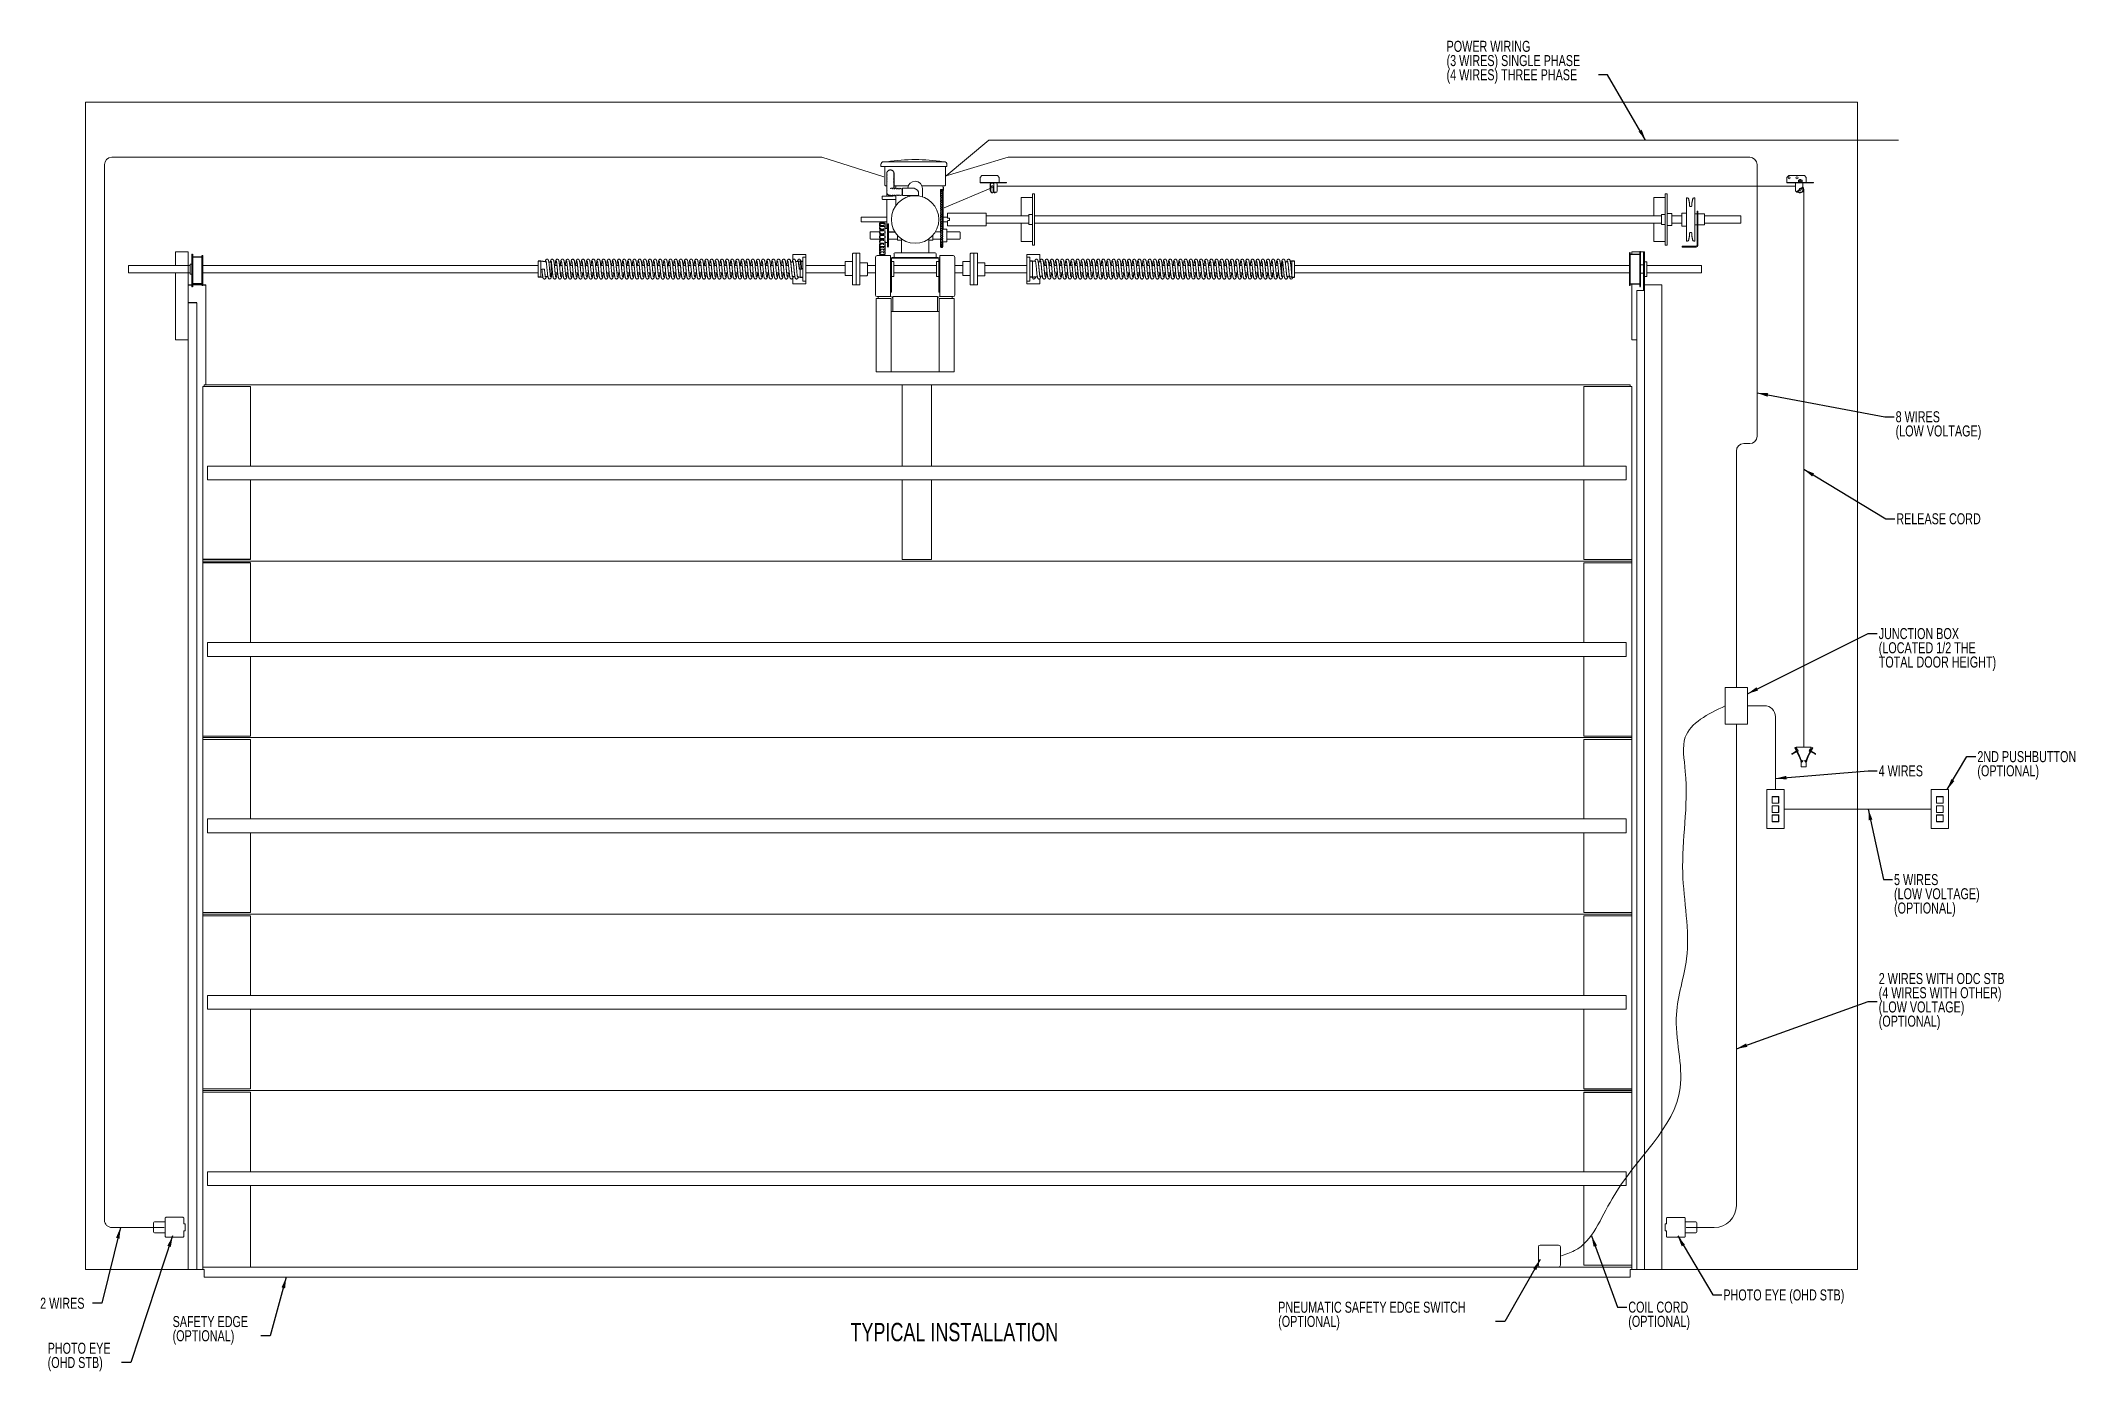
# Model space of a CAD drawing. Header units: inches. Extents: x 0.8 to 28.5, y 2.9 to 21.
import ezdxf
from ezdxf.lldxf.tags import DXFTag

# ---------------------------------------------------------------- set-up
doc = ezdxf.new("R2010")
doc.units = ezdxf.units.IN
doc.header["$MEASUREMENT"] = 0
doc.layers.add('DIM', color=1, linetype='Continuous')
doc.layers.add('HID', color=1, linetype='HIDDEN', lineweight=15)
doc.layers.add('SLD-0', color=1, linetype='Continuous', lineweight=15)
doc.styles.add('SLDTEXTSTYLE0', font='ARIAL.TTF', dxfattribs={"width": 0.7})
doc.styles.get("Standard").update_dxf_attribs({"font": 'ARIAL.TTF'})
tags = doc.linetypes.add('HIDDEN', pattern=[0.075, 0.05, -0.025]).pattern_tags.tags
tags[6:7] = [DXFTag(74, 4), DXFTag(75, 0), DXFTag(340, '0'), DXFTag(46, 1.0), DXFTag(50, 0.0), DXFTag(44, 0.0), DXFTag(45, 0.0)]
tags[4:5] = [DXFTag(74, 4), DXFTag(75, 0), DXFTag(340, '0'), DXFTag(46, 1.0), DXFTag(50, 0.0), DXFTag(44, 0.0), DXFTag(45, 0.0)]
doc.dimstyles.new('SLDDIMSTYLE0', dxfattribs={"dimtxt": 0.15, "dimasz": 0.15, "dimexe": 0, "dimexo": 0.0625, "dimgap": 0.0375, "dimtad": 0, "dimtih": 1, "dimtoh": 1, "dimdec": 0, "dimrnd": 1e-09, "dimzin": 0, "dimdsep": 46, "dimtxsty": 'Standard', "dimsah": 1, "dimcen": 0.09, "dimadec": 0, "dimazin": 0, "dimtfac": 1, "dimtdec": 0, "dimtofl": 0, "dimtmove": 0, "dimatfit": 3, "dimfxl": 0, "dimtolj": 1, "dimtzin": 0, "dimarcsym": 0})

msp = doc.modelspace()

# ---------------------------------------------------------------- texts
at = {"layer": 'DIM', "attachment_point": 1, "style": 'SLDTEXTSTYLE0'}
for s, insert, char_height in [('RELEASE CORD', (26.025, 14.554), 0.15), ('4 WIRES', (25.785, 11.124), 0.15), ('2 WIRES', (0.774, 3.881), 0.15), ('PHOTO EYE (OHD STB)', (23.672, 3.994), 0.15), ('TYPICAL INSTALLATION', (11.798, 3.539), 0.25)]:
    msp.add_mtext(s, dxfattribs=dict(at, insert=insert, char_height=char_height))

# ---------------------------------------------------------------- blocks, each defined once
blk = doc.blocks.new('SW_NOTE_1')
at = {"layer": 'DIM', "color": 0, "char_height": 0.15, "attachment_point": 1, "style": 'SLDTEXTSTYLE0'}
for s, insert in [('POWER WIRING', (-2.066, 0.462)), ('(3 WIRES) SINGLE PHASE', (-2.066, 0.268)), ('(4 WIRES) THREE PHASE', (-2.066, 0.075))]:
    blk.add_mtext(s, dxfattribs=dict(at, insert=insert))
blk = doc.blocks.new('SW_NOTE_2')
at = {"layer": 'DIM', "color": 0, "char_height": 0.15, "attachment_point": 1, "style": 'SLDTEXTSTYLE0'}
for s, insert in [('8 WIRES', (0.02, 0.075)), ('(LOW VOLTAGE)', (0.02, -0.118))]:
    blk.add_mtext(s, dxfattribs=dict(at, insert=insert))
blk = doc.blocks.new('SW_NOTE_3')
at = {"layer": 'DIM', "color": 0, "char_height": 0.15, "attachment_point": 1, "style": 'SLDTEXTSTYLE0'}
for s, insert in [('JUNCTION BOX', (0.02, 0.075)), ('(LOCATED 1/2 THE', (0.02, -0.118)), ('TOTAL DOOR HEIGHT)', (0.02, -0.312))]:
    blk.add_mtext(s, dxfattribs=dict(at, insert=insert))
blk = doc.blocks.new('SW_NOTE_4')
at = {"layer": 'DIM', "color": 0, "char_height": 0.15, "attachment_point": 1, "style": 'SLDTEXTSTYLE0'}
for s, insert in [('5 WIRES', (0.02, 0.075)), ('(LOW VOLTAGE)', (0.02, -0.118)), ('(OPTIONAL)', (0.02, -0.312))]:
    blk.add_mtext(s, dxfattribs=dict(at, insert=insert))
blk = doc.blocks.new('SW_NOTE_5')
at = {"layer": 'DIM', "color": 0, "char_height": 0.15, "attachment_point": 1, "style": 'SLDTEXTSTYLE0'}
for s, insert in [('2ND PUSHBUTTON', (0.02, 0.075)), ('(OPTIONAL)', (0.02, -0.118))]:
    blk.add_mtext(s, dxfattribs=dict(at, insert=insert))
blk = doc.blocks.new('SW_NOTE_6')
at = {"layer": 'DIM', "color": 0, "char_height": 0.15, "attachment_point": 1, "style": 'SLDTEXTSTYLE0'}
for s, insert in [('2 WIRES WITH ODC STB', (0.02, 0.387)), ('(4 WIRES WITH OTHER)', (0.02, 0.194)), ('(LOW VOLTAGE)', (0.02, 0)), ('(OPTIONAL)', (0.02, -0.193))]:
    blk.add_mtext(s, dxfattribs=dict(at, insert=insert))
blk = doc.blocks.new('SW_NOTE_7')
at = {"layer": 'DIM', "color": 0, "char_height": 0.15, "attachment_point": 1, "style": 'SLDTEXTSTYLE0'}
for s, insert in [('COIL CORD', (0.02, 0.075)), ('(OPTIONAL)', (0.02, -0.118))]:
    blk.add_mtext(s, dxfattribs=dict(at, insert=insert))
blk = doc.blocks.new('SW_NOTE_8')
at = {"layer": 'DIM', "color": 0, "char_height": 0.15, "attachment_point": 1, "style": 'SLDTEXTSTYLE0'}
for s, insert in [('(OPTIONAL)', (-2.957, 0.075)), ('PNEUMATIC SAFETY EDGE SWITCH', (-2.957, 0.268))]:
    blk.add_mtext(s, dxfattribs=dict(at, insert=insert))
blk = doc.blocks.new('SW_NOTE_9')
at = {"layer": 'DIM', "color": 0, "char_height": 0.15, "attachment_point": 1, "style": 'SLDTEXTSTYLE0'}
for s, insert in [('SAFETY EDGE', (-1.202, 0.268)), ('(OPTIONAL)', (-1.202, 0.075))]:
    blk.add_mtext(s, dxfattribs=dict(at, insert=insert))
blk = doc.blocks.new('SW_NOTE_10')
at = {"layer": 'DIM', "color": 0, "char_height": 0.15, "attachment_point": 1, "style": 'SLDTEXTSTYLE0'}
for s, insert in [('(OHD STB)', (-1.005, 0.075)), ('PHOTO EYE', (-1.005, 0.269))]:
    blk.add_mtext(s, dxfattribs=dict(at, insert=insert))

# ---------------------------------------------------------------- linework, layer by layer
at = {"color": 7, "linetype": 'Continuous', "lineweight": 15}
for p, q in [((1.393, 20.149), (25.499, 20.149)), ((1.393, 4.263), (1.393, 20.149)), ((25.499, 4.263), (25.499, 20.149)), ((12.211, 19.274), (13.071, 19.274)), ((12.249, 19.337), (12.283, 19.337)), ((12.265, 19.019), (12.265, 19.274)), ((12.283, 19.337), (12.284, 19.337)), ((12.284, 19.337), (13.071, 19.337)), ((13.071, 19.337), (13.072, 19.337)), ((13.11, 19.274), (13.071, 19.274)), ((13.09, 19.274), (13.09, 19.019)), ((13.11, 19.3), (13.11, 19.274)), ((13.585, 19.149), (13.56, 19.124)), ((13.56, 19.124), (13.56, 19.061)), ((13.797, 19.149), (13.585, 19.149)), ((13.822, 19.124), (13.797, 19.149)), ((13.822, 19.061), (13.822, 19.124)), ((24.562, 19.149), (24.537, 19.124)), ((24.537, 19.124), (24.537, 19.061)), ((24.774, 19.149), (24.562, 19.149)), ((24.799, 19.124), (24.774, 19.149)), ((24.799, 19.061), (24.799, 19.124)), ((12.228, 18.848), (12.228, 18.867)), ((12.228, 18.829), (12.228, 18.848)), ((12.375, 18.868), (12.234, 18.868)), ((12.274, 19.01), (12.281, 19.01)), ((12.281, 19.01), (12.291, 19.01)), ((12.288, 18.868), (12.288, 18.868)), ((12.294, 18.906), (12.294, 18.868)), ((12.294, 18.823), (12.294, 18.428)), ((12.339, 18.877), (12.34, 18.877)), ((12.369, 18.97), (12.365, 18.97)), ((12.365, 18.883), (12.368, 18.883)), ((12.375, 18.868), (12.375, 18.873)), ((12.389, 19.01), (12.585, 19.01)), ((12.402, 18.97), (12.389, 18.97)), ((12.389, 18.883), (12.402, 18.883)), ((12.413, 18.978), (12.413, 19.01)), ((12.413, 18.977), (12.413, 18.978)), ((12.413, 18.846), (12.413, 18.877)), ((12.413, 18.834), (12.413, 18.846)), ((12.413, 18.821), (12.413, 18.834)), ((12.437, 18.97), (12.418, 18.97)), ((12.418, 18.883), (12.437, 18.883)), ((12.437, 18.886), (12.437, 18.883)), ((12.503, 18.97), (12.503, 18.883)), ((12.504, 18.943), (12.504, 18.979)), ((12.504, 18.943), (12.504, 18.939)), ((12.504, 18.939), (12.504, 18.936)), ((12.504, 18.939), (12.504, 18.936)), ((12.504, 18.939), (12.504, 18.939)), ((12.504, 18.927), (12.504, 18.936)), ((12.504, 18.924), (12.504, 18.927)), ((12.504, 18.878), (12.504, 18.924)), ((12.577, 18.878), (12.577, 18.859)), ((12.77, 19.01), (13.075, 19.01)), ((12.777, 18.859), (12.777, 18.971)), ((13.023, 18.959), (13.023, 18.961)), ((13.023, 18.95), (13.023, 18.959)), ((13.023, 18.949), (13.023, 18.95)), ((13.023, 18.94), (13.023, 18.949)), ((13.023, 18.934), (13.023, 18.94)), ((13.023, 18.925), (13.023, 18.934)), ((13.023, 18.918), (13.023, 18.925)), ((13.023, 18.917), (13.023, 18.918)), ((13.023, 18.906), (13.023, 18.915)), ((13.023, 18.898), (13.023, 18.905)), ((13.023, 18.895), (13.023, 18.898)), ((13.023, 18.883), (13.023, 18.892)), ((13.023, 18.875), (13.023, 18.881)), ((13.023, 18.872), (13.023, 18.875)), ((13.023, 18.859), (13.023, 18.869)), ((13.023, 18.836), (13.023, 18.845)), ((13.023, 18.823), (13.023, 18.821)), ((13.026, 18.956), (13.026, 18.961)), ((13.026, 18.941), (13.026, 18.956)), ((13.026, 18.922), (13.026, 18.941)), ((13.026, 18.899), (13.026, 18.922)), ((13.026, 18.876), (13.026, 18.899)), ((13.026, 18.875), (13.026, 18.876)), ((13.026, 18.852), (13.026, 18.875)), ((13.026, 18.829), (13.026, 18.852)), ((13.026, 18.805), (13.026, 18.828)), ((13.029, 18.96), (13.032, 18.96)), ((13.029, 18.956), (13.029, 18.96)), ((13.029, 18.948), (13.032, 18.948)), ((13.029, 18.941), (13.029, 18.948)), ((13.029, 18.93), (13.032, 18.93)), ((13.029, 18.922), (13.029, 18.93)), ((13.032, 18.922), (13.029, 18.922)), ((13.029, 18.908), (13.032, 18.908)), ((13.029, 18.898), (13.029, 18.908)), ((13.032, 18.898), (13.029, 18.898)), ((13.029, 18.883), (13.032, 18.883)), ((13.029, 18.874), (13.029, 18.883)), ((13.032, 18.874), (13.029, 18.874)), ((13.029, 18.86), (13.032, 18.86)), ((13.029, 18.851), (13.029, 18.86)), ((13.032, 18.851), (13.029, 18.851)), ((13.029, 18.836), (13.032, 18.836)), ((13.029, 18.827), (13.029, 18.836)), ((13.032, 18.827), (13.029, 18.827)), ((13.032, 18.956), (13.032, 18.96)), ((13.032, 18.941), (13.032, 18.948)), ((13.032, 18.922), (13.032, 18.93)), ((13.032, 18.898), (13.032, 18.908)), ((13.032, 18.874), (13.032, 18.883)), ((13.032, 18.851), (13.032, 18.86)), ((13.032, 18.827), (13.032, 18.836)), ((13.034, 18.852), (13.034, 18.851)), ((13.045, 18.96), (13.048, 18.96)), ((13.045, 18.956), (13.045, 18.96)), ((13.045, 18.948), (13.048, 18.948)), ((13.045, 18.941), (13.045, 18.948)), ((13.045, 18.93), (13.048, 18.93)), ((13.045, 18.922), (13.045, 18.93)), ((13.048, 18.922), (13.045, 18.922)), ((13.045, 18.908), (13.048, 18.908)), ((13.045, 18.898), (13.045, 18.908)), ((13.048, 18.898), (13.045, 18.898)), ((13.045, 18.883), (13.048, 18.883)), ((13.045, 18.874), (13.045, 18.883)), ((13.048, 18.874), (13.045, 18.874)), ((13.045, 18.86), (13.048, 18.86)), ((13.045, 18.851), (13.045, 18.86)), ((13.048, 18.851), (13.045, 18.851)), ((13.045, 18.836), (13.048, 18.836)), ((13.045, 18.827), (13.045, 18.836)), ((13.048, 18.827), (13.045, 18.827)), ((13.048, 18.956), (13.048, 18.96)), ((13.048, 18.941), (13.048, 18.948)), ((13.048, 18.922), (13.048, 18.93)), ((13.048, 18.898), (13.048, 18.908)), ((13.048, 18.874), (13.048, 18.883)), ((13.048, 18.851), (13.048, 18.86)), ((13.048, 18.827), (13.048, 18.836)), ((13.051, 18.956), (13.051, 18.961)), ((13.051, 18.941), (13.051, 18.956)), ((13.051, 18.922), (13.051, 18.941)), ((13.051, 18.899), (13.051, 18.922)), ((13.051, 18.876), (13.051, 18.899)), ((13.051, 18.852), (13.051, 18.875)), ((13.051, 18.829), (13.051, 18.852)), ((13.051, 18.805), (13.051, 18.828)), ((13.054, 18.959), (13.054, 18.961)), ((13.054, 18.95), (13.054, 18.959)), ((13.054, 18.949), (13.054, 18.95)), ((13.054, 18.94), (13.054, 18.949)), ((13.054, 18.934), (13.054, 18.94)), ((13.054, 18.925), (13.054, 18.934)), ((13.054, 18.918), (13.054, 18.925)), ((13.054, 18.917), (13.054, 18.918)), ((13.054, 18.906), (13.054, 18.915)), ((13.054, 18.898), (13.054, 18.905)), ((13.054, 18.883), (13.054, 18.892)), ((13.054, 18.859), (13.054, 18.869)), ((13.054, 18.836), (13.054, 18.845)), ((13.06, 18.945), (13.06, 18.421)), ((13.075, 19.01), (13.081, 19.01)), ((13.56, 19.061), (13.56, 19.055)), ((13.56, 19.049), (13.56, 19.055)), ((13.56, 19.055), (13.585, 19.055)), ((13.585, 19.049), (13.56, 19.049)), ((13.585, 19.055), (13.897, 19.055)), ((13.585, 19.049), (13.897, 19.049)), ((13.699, 19.037), (13.699, 18.939)), ((13.705, 18.924), (13.699, 18.939)), ((13.704, 19.037), (13.704, 18.978)), ((13.71, 18.924), (13.705, 18.924)), ((13.71, 19.043), (13.742, 19.043)), ((13.747, 19.037), (13.747, 18.939)), ((13.753, 18.924), (13.747, 18.939)), ((13.759, 18.924), (13.753, 18.924)), ((13.759, 18.924), (13.787, 18.924)), ((13.787, 18.924), (13.793, 18.939)), ((13.793, 18.939), (13.793, 19.037)), ((13.822, 19.055), (13.822, 19.061)), ((13.897, 19.055), (13.922, 19.055)), ((13.922, 19.049), (13.897, 19.049)), ((13.922, 19.055), (13.922, 19.049)), ((14.119, 18.851), (14.119, 18.601)), ((14.273, 18.851), (14.119, 18.851)), ((14.273, 18.901), (14.3, 18.901)), ((14.273, 18.876), (14.273, 18.901)), ((14.273, 18.876), (14.273, 18.442)), ((14.3, 18.901), (14.3, 18.876)), ((14.3, 18.226), (14.3, 18.876)), ((22.727, 18.851), (22.727, 18.601)), ((22.881, 18.851), (22.727, 18.851)), ((22.881, 18.901), (22.908, 18.901)), ((22.881, 18.876), (22.881, 18.901)), ((22.881, 18.876), (22.881, 18.442)), ((22.908, 18.901), (22.908, 18.876)), ((22.908, 18.226), (22.908, 18.876)), ((23.17, 18.256), (23.17, 18.845)), ((23.185, 18.842), (23.198, 18.842)), ((23.258, 18.842), (23.27, 18.842)), ((23.285, 18.256), (23.285, 18.845)), ((24.537, 19.061), (24.537, 19.055)), ((24.537, 19.049), (24.537, 19.055)), ((24.537, 19.055), (24.562, 19.055)), ((24.562, 19.049), (24.537, 19.049)), ((24.562, 19.055), (24.562, 19.049)), ((24.562, 19.055), (24.874, 19.055)), ((24.562, 19.049), (24.874, 19.049)), ((24.655, 19.037), (24.655, 19.049)), ((24.655, 18.939), (24.655, 19.037)), ((24.655, 18.939), (24.67, 18.924)), ((24.74, 18.924), (24.67, 18.924)), ((24.708, 18.953), (24.678, 18.931)), ((24.681, 18.932), (24.678, 18.931)), ((24.678, 18.931), (24.678, 18.931)), ((24.708, 18.953), (24.681, 18.932)), ((24.681, 18.932), (24.683, 18.93)), ((24.693, 19.065), (24.693, 19.085)), ((24.693, 19.065), (24.693, 19.065)), ((24.693, 19.065), (24.693, 19.061)), ((24.694, 19.065), (24.693, 19.065)), ((24.693, 19.065), (24.693, 19.061)), ((24.693, 19.065), (24.693, 19.065)), ((24.694, 19.061), (24.693, 19.061)), ((24.693, 19.061), (24.693, 19.061)), ((24.694, 19.065), (24.694, 19.061)), ((24.694, 19.065), (24.696, 19.065)), ((24.694, 19.061), (24.696, 19.061)), ((24.696, 19.087), (24.698, 19.087)), ((24.696, 19.065), (24.696, 19.061)), ((24.698, 19.065), (24.696, 19.065)), ((24.698, 19.061), (24.696, 19.061)), ((24.715, 19.087), (24.698, 19.087)), ((24.698, 19.065), (24.698, 19.061)), ((24.698, 19.065), (24.7, 19.065)), ((24.698, 19.061), (24.701, 19.061)), ((24.7, 19.065), (24.701, 19.065)), ((24.701, 19.065), (24.701, 19.061)), ((24.702, 19.065), (24.701, 19.065)), ((24.705, 19.061), (24.701, 19.061)), ((24.702, 19.065), (24.703, 19.065)), ((24.703, 19.065), (24.703, 19.085)), ((24.703, 19.065), (24.703, 19.065)), ((24.705, 19.065), (24.703, 19.065)), ((24.705, 19.065), (24.708, 19.065)), ((24.705, 19.065), (24.705, 19.061)), ((24.705, 19.065), (24.705, 19.065)), ((24.705, 19.061), (24.708, 19.061)), ((24.724, 19.09), (24.706, 19.09)), ((24.708, 19.065), (24.708, 19.061)), ((24.713, 19.065), (24.708, 19.065)), ((24.713, 19.061), (24.708, 19.061)), ((24.709, 19.093), (24.723, 19.093)), ((24.713, 19.065), (24.713, 19.061)), ((24.714, 19.065), (24.713, 19.065)), ((24.713, 19.061), (24.716, 19.061)), ((24.714, 19.065), (24.716, 19.065)), ((24.736, 19.087), (24.715, 19.087)), ((24.716, 19.065), (24.716, 19.061)), ((24.717, 19.065), (24.716, 19.065)), ((24.716, 19.061), (24.717, 19.061)), ((24.717, 19.065), (24.717, 19.061)), ((24.721, 19.065), (24.717, 19.065)), ((24.721, 19.061), (24.717, 19.061)), ((24.721, 19.065), (24.721, 19.061)), ((24.722, 19.065), (24.721, 19.065)), ((24.721, 19.061), (24.722, 19.061)), ((24.722, 19.065), (24.725, 19.065)), ((24.722, 19.065), (24.722, 19.061)), ((24.722, 19.061), (24.725, 19.061)), ((24.723, 19.093), (24.728, 19.093)), ((24.731, 19.09), (24.724, 19.09)), ((24.726, 18.971), (24.724, 18.972)), ((24.725, 19.065), (24.725, 19.061)), ((24.727, 19.065), (24.725, 19.065)), ((24.725, 19.065), (24.725, 19.065)), ((24.73, 19.061), (24.725, 19.061)), ((24.727, 19.065), (24.728, 19.065)), ((24.728, 19.065), (24.728, 19.085)), ((24.73, 19.065), (24.728, 19.065)), ((24.728, 19.065), (24.728, 19.065)), ((24.741, 18.978), (24.728, 18.968)), ((24.741, 18.978), (24.728, 18.968)), ((24.73, 19.065), (24.73, 19.061)), ((24.73, 19.065), (24.732, 19.065)), ((24.73, 19.061), (24.733, 19.061)), ((24.733, 19.065), (24.732, 19.065)), ((24.733, 19.065), (24.733, 19.061)), ((24.737, 19.065), (24.733, 19.065)), ((24.737, 19.061), (24.733, 19.061)), ((24.74, 19.087), (24.736, 19.087)), ((24.737, 19.065), (24.737, 19.061)), ((24.739, 19.065), (24.737, 19.065)), ((24.737, 19.061), (24.739, 19.061)), ((24.739, 19.065), (24.739, 19.061)), ((24.741, 19.065), (24.739, 19.065)), ((24.741, 19.061), (24.739, 19.061)), ((24.74, 18.924), (24.755, 18.939)), ((24.741, 19.065), (24.742, 19.065)), ((24.741, 19.065), (24.741, 19.061)), ((24.741, 19.061), (24.743, 19.061)), ((24.743, 19.065), (24.742, 19.065)), ((24.743, 19.065), (24.743, 19.085)), ((24.743, 19.065), (24.743, 19.065)), ((24.743, 19.065), (24.743, 19.061)), ((24.743, 19.065), (24.743, 19.061)), ((24.743, 19.065), (24.743, 19.065)), ((24.743, 19.061), (24.743, 19.061)), ((24.755, 19.049), (24.755, 19.037)), ((24.755, 19.037), (24.755, 18.939)), ((24.799, 19.055), (24.799, 19.061)), ((24.874, 19.049), (24.874, 19.055)), ((24.874, 19.055), (24.899, 19.055)), ((24.899, 19.049), (24.874, 19.049)), ((24.899, 19.055), (24.899, 19.049)), ((11.943, 18.523), (11.943, 18.579)), ((12.413, 18.821), (12.413, 18.737)), ((13.023, 18.812), (13.023, 18.821)), ((13.023, 18.804), (13.023, 18.801)), ((13.023, 18.801), (13.023, 18.798)), ((13.023, 18.789), (13.023, 18.798)), ((13.023, 18.779), (13.023, 18.776)), ((13.023, 18.776), (13.023, 18.774)), ((13.023, 18.765), (13.023, 18.774)), ((13.023, 18.755), (13.023, 18.751)), ((13.023, 18.751), (13.023, 18.75)), ((13.023, 18.741), (13.023, 18.75)), ((13.023, 18.73), (13.023, 18.727)), ((13.023, 18.718), (13.023, 18.727)), ((13.023, 18.705), (13.023, 18.703)), ((13.023, 18.694), (13.023, 18.703)), ((13.023, 18.681), (13.023, 18.68)), ((13.023, 18.671), (13.023, 18.68)), ((13.023, 18.647), (13.023, 18.656)), ((13.023, 18.647), (13.023, 18.647)), ((13.023, 18.623), (13.023, 18.632)), ((13.023, 18.623), (13.023, 18.622)), ((13.023, 18.6), (13.023, 18.609)), ((13.023, 18.6), (13.023, 18.598)), ((13.023, 18.576), (13.023, 18.585)), ((13.023, 18.576), (13.023, 18.573)), ((13.023, 18.553), (13.023, 18.562)), ((13.023, 18.553), (13.023, 18.548)), ((13.026, 18.782), (13.026, 18.805)), ((13.026, 18.805), (13.026, 18.805)), ((13.026, 18.782), (13.026, 18.781)), ((13.026, 18.758), (13.026, 18.781)), ((13.026, 18.758), (13.026, 18.757)), ((13.026, 18.734), (13.026, 18.757)), ((13.026, 18.711), (13.026, 18.734)), ((13.026, 18.734), (13.026, 18.734)), ((13.026, 18.711), (13.026, 18.71)), ((13.026, 18.687), (13.026, 18.71)), ((13.026, 18.664), (13.026, 18.687)), ((13.026, 18.687), (13.026, 18.687)), ((13.026, 18.64), (13.026, 18.663)), ((13.026, 18.64), (13.026, 18.64)), ((13.026, 18.616), (13.026, 18.639)), ((13.026, 18.593), (13.026, 18.616)), ((13.026, 18.616), (13.026, 18.616)), ((13.026, 18.593), (13.026, 18.592)), ((13.026, 18.569), (13.026, 18.592)), ((13.026, 18.546), (13.026, 18.569)), ((13.026, 18.569), (13.026, 18.569)), ((13.026, 18.546), (13.026, 18.545)), ((13.026, 18.522), (13.026, 18.545)), ((13.029, 18.813), (13.032, 18.813)), ((13.029, 18.803), (13.029, 18.813)), ((13.032, 18.803), (13.029, 18.803)), ((13.029, 18.789), (13.032, 18.789)), ((13.029, 18.78), (13.029, 18.789)), ((13.032, 18.78), (13.029, 18.78)), ((13.029, 18.765), (13.032, 18.765)), ((13.029, 18.756), (13.029, 18.765)), ((13.032, 18.756), (13.029, 18.756)), ((13.029, 18.742), (13.032, 18.742)), ((13.029, 18.733), (13.029, 18.742)), ((13.032, 18.733), (13.029, 18.733)), ((13.029, 18.718), (13.032, 18.718)), ((13.029, 18.709), (13.029, 18.718)), ((13.032, 18.709), (13.029, 18.709)), ((13.029, 18.695), (13.032, 18.695)), ((13.029, 18.685), (13.029, 18.695)), ((13.032, 18.685), (13.029, 18.685)), ((13.029, 18.671), (13.032, 18.671)), ((13.029, 18.662), (13.029, 18.671)), ((13.032, 18.662), (13.029, 18.662)), ((13.029, 18.647), (13.032, 18.647)), ((13.029, 18.638), (13.029, 18.647)), ((13.032, 18.638), (13.029, 18.638)), ((13.029, 18.624), (13.032, 18.624)), ((13.029, 18.615), (13.029, 18.624)), ((13.032, 18.615), (13.029, 18.615)), ((13.029, 18.6), (13.032, 18.6)), ((13.029, 18.591), (13.029, 18.6)), ((13.032, 18.591), (13.029, 18.591)), ((13.029, 18.577), (13.032, 18.577)), ((13.029, 18.567), (13.029, 18.577)), ((13.032, 18.567), (13.029, 18.567)), ((13.029, 18.553), (13.032, 18.553)), ((13.029, 18.544), (13.029, 18.553)), ((13.032, 18.803), (13.032, 18.813)), ((13.032, 18.78), (13.032, 18.789)), ((13.032, 18.756), (13.032, 18.765)), ((13.032, 18.733), (13.032, 18.742)), ((13.032, 18.709), (13.032, 18.718)), ((13.032, 18.685), (13.032, 18.695)), ((13.032, 18.662), (13.032, 18.671)), ((13.032, 18.638), (13.032, 18.647)), ((13.032, 18.615), (13.032, 18.624)), ((13.032, 18.591), (13.032, 18.6)), ((13.032, 18.567), (13.032, 18.577)), ((13.032, 18.544), (13.032, 18.553)), ((13.034, 18.805), (13.034, 18.805)), ((13.034, 18.782), (13.034, 18.781)), ((13.034, 18.758), (13.034, 18.757)), ((13.045, 18.813), (13.048, 18.813)), ((13.045, 18.803), (13.045, 18.813)), ((13.048, 18.803), (13.045, 18.803)), ((13.045, 18.789), (13.048, 18.789)), ((13.045, 18.78), (13.045, 18.789)), ((13.048, 18.78), (13.045, 18.78)), ((13.045, 18.765), (13.048, 18.765)), ((13.045, 18.756), (13.045, 18.765)), ((13.048, 18.756), (13.045, 18.756)), ((13.045, 18.742), (13.048, 18.742)), ((13.045, 18.733), (13.045, 18.742)), ((13.048, 18.733), (13.045, 18.733)), ((13.045, 18.718), (13.048, 18.718)), ((13.045, 18.709), (13.045, 18.718)), ((13.048, 18.709), (13.045, 18.709)), ((13.045, 18.695), (13.048, 18.695)), ((13.045, 18.685), (13.045, 18.695)), ((13.048, 18.685), (13.045, 18.685)), ((13.045, 18.671), (13.048, 18.671)), ((13.045, 18.662), (13.045, 18.671)), ((13.048, 18.662), (13.045, 18.662)), ((13.045, 18.647), (13.048, 18.647)), ((13.045, 18.638), (13.045, 18.647)), ((13.048, 18.638), (13.045, 18.638)), ((13.045, 18.624), (13.048, 18.624)), ((13.045, 18.615), (13.045, 18.624)), ((13.048, 18.615), (13.045, 18.615)), ((13.045, 18.6), (13.048, 18.6)), ((13.045, 18.591), (13.045, 18.6)), ((13.048, 18.591), (13.045, 18.591)), ((13.045, 18.577), (13.048, 18.577)), ((13.045, 18.567), (13.045, 18.577)), ((13.048, 18.567), (13.045, 18.567)), ((13.045, 18.553), (13.048, 18.553)), ((13.045, 18.544), (13.045, 18.553)), ((13.048, 18.803), (13.048, 18.813)), ((13.048, 18.78), (13.048, 18.789)), ((13.048, 18.756), (13.048, 18.765)), ((13.048, 18.733), (13.048, 18.742)), ((13.048, 18.709), (13.048, 18.718)), ((13.048, 18.685), (13.048, 18.695)), ((13.048, 18.662), (13.048, 18.671)), ((13.048, 18.638), (13.048, 18.647)), ((13.048, 18.615), (13.048, 18.624)), ((13.048, 18.591), (13.048, 18.6)), ((13.048, 18.567), (13.048, 18.577)), ((13.048, 18.544), (13.048, 18.553)), ((13.051, 18.782), (13.051, 18.805)), ((13.051, 18.782), (13.051, 18.781)), ((13.051, 18.758), (13.051, 18.781)), ((13.051, 18.758), (13.051, 18.757)), ((13.051, 18.734), (13.051, 18.757)), ((13.051, 18.711), (13.051, 18.734)), ((13.051, 18.734), (13.051, 18.734)), ((13.051, 18.711), (13.051, 18.71)), ((13.051, 18.687), (13.051, 18.71)), ((13.051, 18.664), (13.051, 18.687)), ((13.051, 18.687), (13.051, 18.687)), ((13.051, 18.64), (13.051, 18.663)), ((13.051, 18.64), (13.051, 18.64)), ((13.051, 18.616), (13.051, 18.639)), ((13.051, 18.593), (13.051, 18.616)), ((13.051, 18.616), (13.051, 18.616)), ((13.051, 18.593), (13.051, 18.592)), ((13.051, 18.569), (13.051, 18.592)), ((13.051, 18.546), (13.051, 18.569)), ((13.051, 18.569), (13.051, 18.569)), ((13.051, 18.546), (13.051, 18.545)), ((13.051, 18.522), (13.051, 18.545)), ((13.054, 18.812), (13.054, 18.821)), ((13.054, 18.789), (13.054, 18.798)), ((13.054, 18.798), (13.054, 18.798)), ((13.054, 18.779), (13.054, 18.776)), ((13.054, 18.776), (13.054, 18.774)), ((13.054, 18.765), (13.054, 18.774)), ((13.054, 18.755), (13.054, 18.751)), ((13.054, 18.751), (13.054, 18.75)), ((13.054, 18.741), (13.054, 18.75)), ((13.054, 18.73), (13.054, 18.727)), ((13.054, 18.718), (13.054, 18.727)), ((13.054, 18.705), (13.054, 18.703)), ((13.054, 18.694), (13.054, 18.703)), ((13.054, 18.681), (13.054, 18.68)), ((13.054, 18.671), (13.054, 18.68)), ((13.054, 18.647), (13.054, 18.656)), ((13.054, 18.647), (13.054, 18.647)), ((13.054, 18.623), (13.054, 18.632)), ((13.054, 18.623), (13.054, 18.622)), ((13.054, 18.6), (13.054, 18.609)), ((13.054, 18.6), (13.054, 18.598)), ((13.054, 18.576), (13.054, 18.585)), ((13.054, 18.576), (13.054, 18.573)), ((13.054, 18.553), (13.054, 18.562)), ((13.054, 18.553), (13.054, 18.548)), ((13.119, 18.57), (13.119, 18.635)), ((13.122, 18.567), (13.146, 18.567)), ((13.146, 18.535), (13.146, 18.567)), ((13.644, 18.635), (13.644, 18.551)), ((13.644, 18.551), (13.644, 18.466)), ((14.225, 18.482), (14.225, 18.619)), ((22.833, 18.482), (22.833, 18.619)), ((22.971, 18.632), (22.971, 18.47)), ((23.108, 18.639), (23.108, 18.462)), ((23.21, 18.773), (23.21, 18.783)), ((23.21, 18.746), (23.21, 18.773)), ((23.245, 18.773), (23.245, 18.783)), ((23.245, 18.746), (23.245, 18.773)), ((23.316, 18.581), (23.316, 18.664)), ((23.316, 18.428), (23.316, 18.581)), ((23.327, 18.581), (23.327, 18.664)), ((23.327, 18.428), (23.327, 18.581)), ((23.414, 18.476), (23.414, 18.626)), ((23.908, 18.601), (23.908, 18.501)), ((12.065, 18.29), (12.065, 18.378)), ((12.193, 18.486), (12.193, 18.503)), ((12.193, 18.466), (12.193, 18.486)), ((12.193, 18.466), (12.193, 18.459)), ((12.193, 18.424), (12.193, 18.444)), ((12.193, 18.367), (12.193, 18.387)), ((12.193, 18.302), (12.193, 18.322)), ((12.196, 18.504), (12.196, 18.513)), ((12.196, 18.504), (12.212, 18.504)), ((12.196, 18.496), (12.196, 18.504)), ((12.196, 18.478), (12.196, 18.496)), ((12.196, 18.478), (12.212, 18.478)), ((12.196, 18.454), (12.196, 18.478)), ((12.196, 18.429), (12.196, 18.454)), ((12.196, 18.429), (12.212, 18.429)), ((12.196, 18.396), (12.196, 18.429)), ((12.212, 18.396), (12.196, 18.396)), ((12.196, 18.365), (12.196, 18.396)), ((12.196, 18.365), (12.212, 18.365)), ((12.196, 18.327), (12.196, 18.365)), ((12.212, 18.327), (12.196, 18.327)), ((12.196, 18.295), (12.196, 18.327)), ((12.196, 18.295), (12.212, 18.295)), ((12.196, 18.259), (12.196, 18.295)), ((12.212, 18.496), (12.212, 18.504)), ((12.212, 18.454), (12.212, 18.478)), ((12.212, 18.396), (12.212, 18.429)), ((12.212, 18.327), (12.212, 18.365)), ((12.212, 18.259), (12.212, 18.295)), ((12.213, 18.456), (12.213, 18.454)), ((12.213, 18.397), (12.213, 18.414)), ((12.213, 18.414), (12.213, 18.414)), ((12.213, 18.332), (12.213, 18.357)), ((12.213, 18.275), (12.213, 18.292)), ((12.213, 18.275), (12.213, 18.271)), ((12.221, 18.501), (12.221, 18.502)), ((12.221, 18.502), (12.24, 18.502)), ((12.24, 18.501), (12.221, 18.501)), ((12.221, 18.466), (12.221, 18.47)), ((12.221, 18.47), (12.24, 18.47)), ((12.24, 18.466), (12.221, 18.466)), ((12.221, 18.412), (12.221, 18.417)), ((12.221, 18.417), (12.24, 18.417)), ((12.24, 18.412), (12.221, 18.412)), ((12.221, 18.346), (12.221, 18.351)), ((12.221, 18.351), (12.24, 18.351)), ((12.24, 18.346), (12.221, 18.346)), ((12.221, 18.278), (12.221, 18.283)), ((12.221, 18.283), (12.24, 18.283)), ((12.24, 18.278), (12.221, 18.278)), ((12.24, 18.501), (12.24, 18.502)), ((12.24, 18.466), (12.24, 18.47)), ((12.24, 18.412), (12.24, 18.417)), ((12.24, 18.346), (12.24, 18.351)), ((12.24, 18.278), (12.24, 18.283)), ((12.248, 18.454), (12.248, 18.456)), ((12.248, 18.397), (12.248, 18.414)), ((12.248, 18.414), (12.248, 18.414)), ((12.248, 18.332), (12.248, 18.357)), ((12.248, 18.278), (12.248, 18.292)), ((12.248, 18.271), (12.248, 18.275)), ((12.249, 18.496), (12.249, 18.504)), ((12.249, 18.454), (12.249, 18.478)), ((12.249, 18.396), (12.249, 18.429)), ((12.249, 18.327), (12.249, 18.365)), ((12.249, 18.259), (12.249, 18.295)), ((12.265, 18.504), (12.265, 18.513)), ((12.265, 18.496), (12.265, 18.504)), ((12.265, 18.478), (12.265, 18.496)), ((12.265, 18.454), (12.265, 18.478)), ((12.265, 18.429), (12.265, 18.454)), ((12.265, 18.396), (12.265, 18.429)), ((12.265, 18.365), (12.265, 18.396)), ((12.265, 18.327), (12.265, 18.365)), ((12.265, 18.295), (12.265, 18.327)), ((12.265, 18.259), (12.265, 18.295)), ((12.268, 18.486), (12.268, 18.503)), ((12.268, 18.496), (12.268, 18.499)), ((12.268, 18.466), (12.268, 18.486)), ((12.268, 18.466), (12.268, 18.449)), ((12.268, 18.449), (12.268, 18.448)), ((12.268, 18.424), (12.268, 18.444)), ((12.268, 18.367), (12.268, 18.387)), ((12.268, 18.302), (12.268, 18.322)), ((12.302, 18.476), (12.302, 18.479)), ((12.302, 18.469), (12.302, 18.474)), ((12.302, 18.469), (12.302, 18.466)), ((12.302, 18.458), (12.302, 18.466)), ((12.302, 18.458), (12.302, 18.454)), ((12.302, 18.444), (12.302, 18.454)), ((12.302, 18.444), (12.302, 18.439)), ((12.302, 18.426), (12.302, 18.439)), ((12.302, 18.426), (12.302, 18.421)), ((12.302, 18.407), (12.302, 18.421)), ((12.302, 18.407), (12.302, 18.4)), ((12.302, 18.385), (12.302, 18.4)), ((12.302, 18.385), (12.302, 18.378)), ((12.302, 18.362), (12.302, 18.378)), ((12.302, 18.362), (12.302, 18.354)), ((12.302, 18.338), (12.302, 18.354)), ((12.302, 18.338), (12.302, 18.33)), ((12.302, 18.314), (12.302, 18.33)), ((12.302, 18.314), (12.302, 18.306)), ((12.302, 18.29), (12.302, 18.306)), ((12.302, 18.29), (12.302, 18.283)), ((12.302, 18.268), (12.302, 18.283)), ((12.306, 18.492), (12.306, 18.492)), ((12.31, 18.492), (12.306, 18.492)), ((12.306, 18.49), (12.306, 18.49)), ((12.31, 18.49), (12.306, 18.49)), ((12.306, 18.49), (12.31, 18.49)), ((12.306, 18.483), (12.306, 18.484)), ((12.306, 18.484), (12.31, 18.484)), ((12.31, 18.483), (12.306, 18.483)), ((12.306, 18.472), (12.306, 18.474)), ((12.306, 18.474), (12.31, 18.474)), ((12.31, 18.472), (12.306, 18.472)), ((12.306, 18.458), (12.306, 18.46)), ((12.306, 18.46), (12.31, 18.46)), ((12.31, 18.458), (12.306, 18.458)), ((12.306, 18.44), (12.306, 18.442)), ((12.306, 18.442), (12.31, 18.442)), ((12.31, 18.44), (12.306, 18.44)), ((12.306, 18.419), (12.306, 18.422)), ((12.306, 18.422), (12.31, 18.422)), ((12.31, 18.419), (12.306, 18.419)), ((12.306, 18.396), (12.306, 18.399)), ((12.306, 18.399), (12.31, 18.399)), ((12.31, 18.396), (12.306, 18.396)), ((12.306, 18.371), (12.306, 18.374)), ((12.306, 18.374), (12.31, 18.374)), ((12.31, 18.371), (12.306, 18.371)), ((12.306, 18.346), (12.306, 18.349)), ((12.306, 18.349), (12.31, 18.349)), ((12.31, 18.346), (12.306, 18.346)), ((12.306, 18.319), (12.306, 18.323)), ((12.306, 18.323), (12.31, 18.323)), ((12.31, 18.319), (12.306, 18.319)), ((12.306, 18.294), (12.306, 18.297)), ((12.306, 18.297), (12.31, 18.297)), ((12.31, 18.294), (12.306, 18.294)), ((12.306, 18.269), (12.306, 18.272)), ((12.306, 18.272), (12.31, 18.272)), ((12.31, 18.269), (12.306, 18.269)), ((12.31, 18.492), (12.31, 18.492)), ((12.31, 18.49), (12.31, 18.49)), ((12.31, 18.483), (12.31, 18.484)), ((12.31, 18.472), (12.31, 18.474)), ((12.31, 18.458), (12.31, 18.46)), ((12.31, 18.44), (12.31, 18.442)), ((12.31, 18.419), (12.31, 18.422)), ((12.31, 18.396), (12.31, 18.399)), ((12.31, 18.371), (12.31, 18.374)), ((12.31, 18.346), (12.31, 18.349)), ((12.31, 18.319), (12.31, 18.323)), ((12.31, 18.294), (12.31, 18.297)), ((12.31, 18.269), (12.31, 18.272)), ((12.313, 18.472), (12.313, 18.474)), ((12.313, 18.469), (12.313, 18.47)), ((12.313, 18.466), (12.313, 18.469)), ((12.313, 18.458), (12.313, 18.466)), ((12.313, 18.454), (12.313, 18.458)), ((12.313, 18.444), (12.313, 18.454)), ((12.313, 18.439), (12.313, 18.444)), ((12.313, 18.426), (12.313, 18.439)), ((12.313, 18.421), (12.313, 18.426)), ((12.313, 18.407), (12.313, 18.421)), ((12.313, 18.4), (12.313, 18.407)), ((12.313, 18.385), (12.313, 18.4)), ((12.313, 18.378), (12.313, 18.385)), ((12.313, 18.362), (12.313, 18.378)), ((12.313, 18.354), (12.313, 18.362)), ((12.313, 18.338), (12.313, 18.354)), ((12.313, 18.33), (12.313, 18.338)), ((12.313, 18.314), (12.313, 18.33)), ((12.313, 18.306), (12.313, 18.314)), ((12.313, 18.29), (12.313, 18.306)), ((12.313, 18.283), (12.313, 18.29)), ((12.313, 18.268), (12.313, 18.283)), ((12.438, 18.328), (12.438, 18.27)), ((12.49, 18.101), (12.49, 18.283)), ((12.865, 18.283), (12.865, 18.101)), ((12.916, 18.328), (12.916, 18.27)), ((13.023, 18.529), (13.023, 18.538)), ((13.023, 18.529), (13.023, 18.524)), ((13.023, 18.505), (13.023, 18.514)), ((13.023, 18.505), (13.023, 18.499)), ((13.023, 18.482), (13.023, 18.491)), ((13.023, 18.482), (13.023, 18.48)), ((13.023, 18.48), (13.023, 18.474)), ((13.023, 18.458), (13.023, 18.467)), ((13.023, 18.458), (13.023, 18.455)), ((13.023, 18.455), (13.023, 18.45)), ((13.023, 18.435), (13.023, 18.444)), ((13.023, 18.434), (13.023, 18.431)), ((13.023, 18.431), (13.023, 18.425)), ((13.023, 18.411), (13.023, 18.42)), ((13.023, 18.409), (13.023, 18.406)), ((13.023, 18.406), (13.023, 18.4)), ((13.023, 18.393), (13.023, 18.396)), ((13.023, 18.387), (13.023, 18.393)), ((13.023, 18.385), (13.023, 18.384)), ((13.023, 18.369), (13.023, 18.372)), ((13.023, 18.363), (13.023, 18.369)), ((13.023, 18.343), (13.023, 18.347)), ((13.023, 18.338), (13.023, 18.343)), ((13.023, 18.317), (13.023, 18.322)), ((13.023, 18.313), (13.023, 18.317)), ((13.023, 18.292), (13.023, 18.298)), ((13.023, 18.288), (13.023, 18.292)), ((13.023, 18.274), (13.023, 18.282)), ((13.023, 18.268), (13.023, 18.274)), ((13.026, 18.522), (13.026, 18.521)), ((13.026, 18.498), (13.026, 18.521)), ((13.026, 18.475), (13.026, 18.498)), ((13.026, 18.498), (13.026, 18.498)), ((13.026, 18.475), (13.026, 18.474)), ((13.026, 18.451), (13.026, 18.474)), ((13.026, 18.428), (13.026, 18.451)), ((13.026, 18.451), (13.026, 18.451)), ((13.026, 18.428), (13.026, 18.427)), ((13.026, 18.404), (13.026, 18.427)), ((13.026, 18.404), (13.026, 18.403)), ((13.026, 18.397), (13.026, 18.403)), ((13.026, 18.38), (13.026, 18.397)), ((13.026, 18.371), (13.026, 18.379)), ((13.026, 18.356), (13.026, 18.371)), ((13.026, 18.344), (13.026, 18.354)), ((13.026, 18.331), (13.026, 18.344)), ((13.026, 18.317), (13.026, 18.329)), ((13.026, 18.306), (13.026, 18.317)), ((13.026, 18.291), (13.026, 18.305)), ((13.026, 18.282), (13.026, 18.291)), ((13.026, 18.281), (13.026, 18.282)), ((13.026, 18.265), (13.026, 18.281)), ((13.032, 18.544), (13.029, 18.544)), ((13.029, 18.529), (13.032, 18.529)), ((13.029, 18.52), (13.029, 18.529)), ((13.032, 18.52), (13.029, 18.52)), ((13.029, 18.506), (13.032, 18.506)), ((13.029, 18.497), (13.029, 18.506)), ((13.032, 18.497), (13.029, 18.497)), ((13.029, 18.482), (13.032, 18.482)), ((13.029, 18.473), (13.029, 18.482)), ((13.032, 18.473), (13.029, 18.473)), ((13.029, 18.459), (13.032, 18.459)), ((13.029, 18.449), (13.029, 18.459)), ((13.032, 18.449), (13.029, 18.449)), ((13.029, 18.435), (13.032, 18.435)), ((13.029, 18.426), (13.029, 18.435)), ((13.032, 18.426), (13.029, 18.426)), ((13.029, 18.411), (13.032, 18.411)), ((13.029, 18.402), (13.029, 18.411)), ((13.032, 18.402), (13.029, 18.402)), ((13.029, 18.387), (13.032, 18.387)), ((13.029, 18.377), (13.029, 18.387)), ((13.032, 18.377), (13.029, 18.377)), ((13.029, 18.362), (13.032, 18.362)), ((13.029, 18.351), (13.029, 18.362)), ((13.032, 18.351), (13.029, 18.351)), ((13.029, 18.335), (13.032, 18.335)), ((13.029, 18.325), (13.029, 18.335)), ((13.032, 18.325), (13.029, 18.325)), ((13.029, 18.309), (13.032, 18.309)), ((13.029, 18.298), (13.029, 18.309)), ((13.032, 18.298), (13.029, 18.298)), ((13.029, 18.283), (13.032, 18.283)), ((13.029, 18.273), (13.029, 18.283)), ((13.032, 18.273), (13.029, 18.273)), ((13.032, 18.52), (13.032, 18.529)), ((13.032, 18.497), (13.032, 18.506)), ((13.032, 18.473), (13.032, 18.482)), ((13.032, 18.449), (13.032, 18.459)), ((13.032, 18.426), (13.032, 18.435)), ((13.032, 18.402), (13.032, 18.411)), ((13.032, 18.377), (13.032, 18.387)), ((13.032, 18.351), (13.032, 18.362)), ((13.032, 18.325), (13.032, 18.335)), ((13.032, 18.298), (13.032, 18.309)), ((13.032, 18.273), (13.032, 18.283)), ((13.034, 18.451), (13.034, 18.451)), ((13.034, 18.428), (13.034, 18.427)), ((13.034, 18.404), (13.034, 18.403)), ((13.034, 18.38), (13.034, 18.379)), ((13.034, 18.356), (13.034, 18.354)), ((13.034, 18.331), (13.034, 18.33)), ((13.034, 18.33), (13.034, 18.329)), ((13.034, 18.306), (13.034, 18.305)), ((13.048, 18.544), (13.045, 18.544)), ((13.045, 18.529), (13.048, 18.529)), ((13.045, 18.52), (13.045, 18.529)), ((13.048, 18.52), (13.045, 18.52)), ((13.045, 18.506), (13.048, 18.506)), ((13.045, 18.497), (13.045, 18.506)), ((13.048, 18.497), (13.045, 18.497)), ((13.045, 18.482), (13.048, 18.482)), ((13.045, 18.473), (13.045, 18.482)), ((13.048, 18.473), (13.045, 18.473)), ((13.045, 18.459), (13.048, 18.459)), ((13.045, 18.449), (13.045, 18.459)), ((13.048, 18.449), (13.045, 18.449)), ((13.045, 18.435), (13.048, 18.435)), ((13.045, 18.426), (13.045, 18.435)), ((13.048, 18.426), (13.045, 18.426)), ((13.045, 18.411), (13.048, 18.411)), ((13.045, 18.402), (13.045, 18.411)), ((13.048, 18.402), (13.045, 18.402)), ((13.045, 18.387), (13.048, 18.387)), ((13.045, 18.377), (13.045, 18.387)), ((13.048, 18.377), (13.045, 18.377)), ((13.045, 18.362), (13.048, 18.362)), ((13.045, 18.351), (13.045, 18.362)), ((13.048, 18.351), (13.045, 18.351)), ((13.045, 18.335), (13.048, 18.335)), ((13.045, 18.325), (13.045, 18.335)), ((13.048, 18.325), (13.045, 18.325)), ((13.045, 18.309), (13.048, 18.309)), ((13.045, 18.298), (13.045, 18.309)), ((13.048, 18.298), (13.045, 18.298)), ((13.045, 18.283), (13.048, 18.283)), ((13.045, 18.273), (13.045, 18.283)), ((13.048, 18.273), (13.045, 18.273)), ((13.048, 18.52), (13.048, 18.529)), ((13.048, 18.497), (13.048, 18.506)), ((13.048, 18.473), (13.048, 18.482)), ((13.048, 18.449), (13.048, 18.459)), ((13.048, 18.426), (13.048, 18.435)), ((13.048, 18.402), (13.048, 18.411)), ((13.048, 18.377), (13.048, 18.387)), ((13.048, 18.351), (13.048, 18.362)), ((13.048, 18.325), (13.048, 18.335)), ((13.048, 18.298), (13.048, 18.309)), ((13.048, 18.273), (13.048, 18.283)), ((13.051, 18.522), (13.051, 18.521)), ((13.051, 18.498), (13.051, 18.521)), ((13.051, 18.475), (13.051, 18.498)), ((13.051, 18.498), (13.051, 18.498)), ((13.051, 18.475), (13.051, 18.474)), ((13.051, 18.451), (13.051, 18.474)), ((13.051, 18.428), (13.051, 18.451)), ((13.051, 18.451), (13.051, 18.451)), ((13.051, 18.428), (13.051, 18.427)), ((13.051, 18.404), (13.051, 18.427)), ((13.051, 18.397), (13.051, 18.403)), ((13.051, 18.38), (13.051, 18.397)), ((13.051, 18.371), (13.051, 18.379)), ((13.051, 18.356), (13.051, 18.371)), ((13.051, 18.344), (13.051, 18.354)), ((13.051, 18.331), (13.051, 18.344)), ((13.051, 18.317), (13.051, 18.329)), ((13.051, 18.306), (13.051, 18.317)), ((13.051, 18.291), (13.051, 18.305)), ((13.051, 18.282), (13.051, 18.291)), ((13.051, 18.265), (13.051, 18.281)), ((13.054, 18.529), (13.054, 18.538)), ((13.054, 18.529), (13.054, 18.524)), ((13.054, 18.505), (13.054, 18.514)), ((13.054, 18.505), (13.054, 18.499)), ((13.054, 18.482), (13.054, 18.491)), ((13.054, 18.482), (13.054, 18.48)), ((13.054, 18.48), (13.054, 18.474)), ((13.054, 18.458), (13.054, 18.467)), ((13.054, 18.458), (13.054, 18.455)), ((13.054, 18.455), (13.054, 18.45)), ((13.054, 18.435), (13.054, 18.444)), ((13.054, 18.434), (13.054, 18.431)), ((13.054, 18.431), (13.054, 18.425)), ((13.054, 18.411), (13.054, 18.42)), ((13.054, 18.393), (13.054, 18.396)), ((13.054, 18.387), (13.054, 18.393)), ((13.054, 18.369), (13.054, 18.372)), ((13.054, 18.363), (13.054, 18.369)), ((13.054, 18.343), (13.054, 18.347)), ((13.054, 18.338), (13.054, 18.343)), ((13.054, 18.317), (13.054, 18.322)), ((13.054, 18.313), (13.054, 18.317)), ((13.054, 18.292), (13.054, 18.298)), ((13.054, 18.288), (13.054, 18.292)), ((13.054, 18.268), (13.054, 18.274)), ((13.109, 18.421), (13.109, 18.246)), ((13.119, 18.466), (13.119, 18.532)), ((13.146, 18.535), (13.122, 18.535)), ((13.29, 18.378), (13.29, 18.29)), ((14.119, 18.501), (14.119, 18.251)), ((14.273, 18.442), (14.273, 18.226)), ((22.727, 18.501), (22.727, 18.251)), ((22.881, 18.442), (22.881, 18.226)), ((23.21, 18.321), (23.21, 18.352)), ((23.21, 18.319), (23.21, 18.321)), ((23.211, 18.354), (23.211, 18.356)), ((23.245, 18.356), (23.245, 18.354)), ((23.245, 18.321), (23.245, 18.352)), ((23.245, 18.319), (23.245, 18.321)), ((23.316, 18.345), (23.316, 18.428)), ((23.316, 18.199), (23.316, 18.345)), ((23.327, 18.345), (23.327, 18.428)), ((23.327, 18.199), (23.327, 18.345)), ((2.617, 17.926), (2.617, 18.113)), ((2.617, 18.113), (2.789, 18.113)), ((2.789, 16.913), (2.789, 18.113)), ((11.014, 18.076), (11.014, 18.007)), ((11.169, 18.076), (11.014, 18.076)), ((11.15, 18.039), (11.15, 17.713)), ((11.179, 18.076), (11.169, 18.076)), ((11.179, 18.076), (11.189, 18.076)), ((11.189, 18.008), (11.189, 18.076)), ((11.189, 18.008), (11.189, 17.832)), ((11.827, 18.068), (11.827, 18.086)), ((11.827, 17.666), (11.827, 18.068)), ((11.877, 18.092), (11.877, 17.66)), ((11.877, 18.074), (11.877, 18.092)), ((11.877, 17.66), (11.877, 18.074)), ((11.927, 18.086), (11.927, 17.666)), ((12.137, 17.526), (12.137, 18.034)), ((12.162, 18.059), (12.318, 18.059)), ((12.193, 18.241), (12.193, 18.261)), ((12.193, 18.194), (12.193, 18.214)), ((12.193, 18.194), (12.193, 18.188)), ((12.193, 18.188), (12.193, 18.187)), ((12.193, 18.183), (12.193, 18.177)), ((12.193, 18.157), (12.193, 18.177)), ((12.193, 18.157), (12.193, 18.141)), ((12.193, 18.121), (12.193, 18.141)), ((12.193, 18.115), (12.193, 18.121)), ((12.193, 18.105), (12.193, 18.106)), ((12.193, 18.085), (12.193, 18.105)), ((12.193, 18.059), (12.193, 18.068)), ((12.212, 18.259), (12.196, 18.259)), ((12.196, 18.231), (12.196, 18.259)), ((12.196, 18.231), (12.212, 18.231)), ((12.196, 18.204), (12.196, 18.231)), ((12.212, 18.204), (12.196, 18.204)), ((12.196, 18.184), (12.196, 18.204)), ((12.196, 18.166), (12.196, 18.184)), ((12.212, 18.166), (12.196, 18.166)), ((12.196, 18.147), (12.196, 18.166)), ((12.196, 18.13), (12.196, 18.147)), ((12.212, 18.13), (12.196, 18.13)), ((12.196, 18.111), (12.196, 18.13)), ((12.196, 18.094), (12.196, 18.111)), ((12.212, 18.094), (12.196, 18.094)), ((12.196, 18.075), (12.196, 18.094)), ((12.196, 18.059), (12.196, 18.075)), ((12.212, 18.204), (12.212, 18.231)), ((12.212, 18.166), (12.212, 18.184)), ((12.212, 18.13), (12.212, 18.147)), ((12.212, 18.094), (12.212, 18.111)), ((12.212, 18.059), (12.212, 18.075)), ((12.213, 18.229), (12.213, 18.231)), ((12.213, 18.229), (12.213, 18.224)), ((12.221, 18.218), (12.221, 18.222)), ((12.221, 18.222), (12.24, 18.222)), ((12.24, 18.218), (12.221, 18.218)), ((12.221, 18.176), (12.221, 18.179)), ((12.221, 18.179), (12.24, 18.179)), ((12.24, 18.176), (12.221, 18.176)), ((12.24, 18.218), (12.24, 18.222)), ((12.24, 18.176), (12.24, 18.179)), ((12.248, 18.229), (12.248, 18.231)), ((12.248, 18.224), (12.248, 18.229)), ((12.249, 18.204), (12.249, 18.231)), ((12.249, 18.166), (12.249, 18.184)), ((12.249, 18.13), (12.249, 18.147)), ((12.249, 18.094), (12.249, 18.111)), ((12.249, 18.059), (12.249, 18.075)), ((12.265, 18.231), (12.265, 18.259)), ((12.265, 18.204), (12.265, 18.231)), ((12.265, 18.184), (12.265, 18.204)), ((12.265, 18.166), (12.265, 18.184)), ((12.265, 18.147), (12.265, 18.166)), ((12.265, 18.13), (12.265, 18.147)), ((12.265, 18.111), (12.265, 18.13)), ((12.265, 18.094), (12.265, 18.111)), ((12.265, 18.075), (12.265, 18.094)), ((12.265, 18.059), (12.265, 18.075)), ((12.268, 18.241), (12.268, 18.261)), ((12.268, 18.24), (12.268, 18.236)), ((12.268, 18.236), (12.268, 18.234)), ((12.268, 18.23), (12.268, 18.214)), ((12.268, 18.194), (12.268, 18.214)), ((12.268, 18.194), (12.268, 18.188)), ((12.268, 18.188), (12.268, 18.187)), ((12.268, 18.183), (12.268, 18.177)), ((12.268, 18.157), (12.268, 18.177)), ((12.268, 18.157), (12.268, 18.141)), ((12.268, 18.121), (12.268, 18.141)), ((12.268, 18.115), (12.268, 18.121)), ((12.268, 18.105), (12.268, 18.106)), ((12.268, 18.085), (12.268, 18.105)), ((12.268, 18.059), (12.268, 18.068)), ((12.302, 18.268), (12.302, 18.261)), ((12.302, 18.247), (12.302, 18.261)), ((12.302, 18.247), (12.302, 18.242)), ((12.302, 18.229), (12.302, 18.242)), ((12.302, 18.229), (12.302, 18.224)), ((12.302, 18.214), (12.302, 18.224)), ((12.302, 18.214), (12.302, 18.21)), ((12.302, 18.202), (12.302, 18.21)), ((12.302, 18.202), (12.302, 18.199)), ((12.302, 18.198), (12.302, 18.199)), ((12.302, 18.193), (12.302, 18.196)), ((12.302, 18.189), (12.302, 18.192)), ((12.306, 18.246), (12.306, 18.249)), ((12.306, 18.249), (12.31, 18.249)), ((12.31, 18.246), (12.306, 18.246)), ((12.306, 18.226), (12.306, 18.228)), ((12.306, 18.228), (12.31, 18.228)), ((12.31, 18.226), (12.306, 18.226)), ((12.306, 18.208), (12.306, 18.21)), ((12.306, 18.21), (12.31, 18.21)), ((12.31, 18.208), (12.306, 18.208)), ((12.306, 18.194), (12.306, 18.195)), ((12.306, 18.195), (12.31, 18.195)), ((12.31, 18.194), (12.306, 18.194)), ((12.306, 18.184), (12.306, 18.185)), ((12.306, 18.185), (12.31, 18.185)), ((12.31, 18.184), (12.306, 18.184)), ((12.306, 18.177), (12.306, 18.178)), ((12.306, 18.178), (12.31, 18.178)), ((12.31, 18.177), (12.306, 18.177)), ((12.306, 18.176), (12.306, 18.176)), ((12.306, 18.176), (12.31, 18.176)), ((12.31, 18.246), (12.31, 18.249)), ((12.31, 18.226), (12.31, 18.228)), ((12.31, 18.208), (12.31, 18.21)), ((12.31, 18.194), (12.31, 18.195)), ((12.31, 18.184), (12.31, 18.185)), ((12.31, 18.177), (12.31, 18.178)), ((12.31, 18.176), (12.31, 18.176)), ((12.313, 18.261), (12.313, 18.268)), ((12.313, 18.247), (12.313, 18.261)), ((12.313, 18.242), (12.313, 18.247)), ((12.313, 18.229), (12.313, 18.242)), ((12.313, 18.224), (12.313, 18.229)), ((12.313, 18.214), (12.313, 18.224)), ((12.313, 18.21), (12.313, 18.214)), ((12.313, 18.202), (12.313, 18.21)), ((12.313, 18.199), (12.313, 18.202)), ((12.313, 18.198), (12.313, 18.199)), ((12.313, 18.193), (12.313, 18.196)), ((12.318, 18.059), (12.342, 18.059)), ((12.342, 18.059), (12.342, 18.011)), ((12.342, 17.588), (12.342, 18.011)), ((12.354, 17.588), (12.354, 18.011)), ((12.366, 18.035), (12.988, 18.035)), ((12.366, 18.023), (12.988, 18.023)), ((12.39, 18.035), (12.39, 18.085)), ((12.402, 18.097), (12.952, 18.097)), ((12.965, 18.085), (12.965, 18.035)), ((13, 18.011), (13, 17.588)), ((13.012, 18.059), (13.036, 18.059)), ((13.012, 18.011), (13.012, 18.059)), ((13.012, 18.011), (13.012, 17.588)), ((13.023, 18.265), (13.023, 18.268)), ((13.023, 18.252), (13.023, 18.26)), ((13.023, 18.245), (13.023, 18.252)), ((13.023, 18.243), (13.023, 18.245)), ((13.023, 18.233), (13.023, 18.239)), ((13.023, 18.226), (13.023, 18.233)), ((13.023, 18.224), (13.023, 18.226)), ((13.023, 18.216), (13.023, 18.222)), ((13.023, 18.209), (13.023, 18.216)), ((13.023, 18.207), (13.023, 18.209)), ((13.023, 18.203), (13.023, 18.207)), ((13.023, 18.195), (13.023, 18.203)), ((13.023, 18.194), (13.023, 18.195)), ((13.023, 18.185), (13.023, 18.194)), ((13.023, 18.194), (13.023, 18.194)), ((13.023, 18.179), (13.023, 18.185)), ((13.023, 18.178), (13.023, 18.179)), ((13.026, 18.258), (13.026, 18.265)), ((13.026, 18.242), (13.026, 18.258)), ((13.026, 18.236), (13.026, 18.242)), ((13.026, 18.221), (13.026, 18.236)), ((13.026, 18.217), (13.026, 18.221)), ((13.026, 18.203), (13.026, 18.217)), ((13.026, 18.2), (13.026, 18.203)), ((13.026, 18.189), (13.026, 18.2)), ((13.026, 18.187), (13.026, 18.189)), ((13.026, 18.179), (13.026, 18.187)), ((13.026, 18.178), (13.026, 18.179)), ((13.026, 18.172), (13.026, 18.178)), ((13.026, 18.171), (13.026, 18.172)), ((13.029, 18.259), (13.032, 18.259)), ((13.029, 18.25), (13.029, 18.259)), ((13.032, 18.25), (13.029, 18.25)), ((13.029, 18.237), (13.032, 18.237)), ((13.029, 18.228), (13.029, 18.237)), ((13.032, 18.228), (13.029, 18.228)), ((13.029, 18.217), (13.032, 18.217)), ((13.029, 18.21), (13.029, 18.217)), ((13.032, 18.21), (13.029, 18.21)), ((13.029, 18.195), (13.029, 18.201)), ((13.032, 18.195), (13.029, 18.195)), ((13.029, 18.184), (13.029, 18.187)), ((13.032, 18.184), (13.029, 18.184)), ((13.029, 18.177), (13.029, 18.178)), ((13.032, 18.177), (13.029, 18.177)), ((13.032, 18.25), (13.032, 18.259)), ((13.032, 18.228), (13.032, 18.237)), ((13.032, 18.21), (13.032, 18.217)), ((13.032, 18.195), (13.032, 18.201)), ((13.032, 18.184), (13.032, 18.187)), ((13.032, 18.177), (13.032, 18.178)), ((13.036, 18.059), (13.193, 18.059)), ((13.045, 18.259), (13.048, 18.259)), ((13.045, 18.25), (13.045, 18.259)), ((13.048, 18.25), (13.045, 18.25)), ((13.045, 18.237), (13.048, 18.237)), ((13.045, 18.228), (13.045, 18.237)), ((13.048, 18.228), (13.045, 18.228)), ((13.045, 18.217), (13.048, 18.217)), ((13.045, 18.21), (13.045, 18.217)), ((13.048, 18.21), (13.045, 18.21)), ((13.045, 18.195), (13.045, 18.201)), ((13.048, 18.195), (13.045, 18.195)), ((13.045, 18.184), (13.045, 18.187)), ((13.048, 18.184), (13.045, 18.184)), ((13.045, 18.177), (13.045, 18.178)), ((13.048, 18.177), (13.045, 18.177)), ((13.048, 18.25), (13.048, 18.259)), ((13.048, 18.228), (13.048, 18.237)), ((13.048, 18.21), (13.048, 18.217)), ((13.048, 18.195), (13.048, 18.201)), ((13.048, 18.184), (13.048, 18.187)), ((13.048, 18.177), (13.048, 18.178)), ((13.051, 18.258), (13.051, 18.265)), ((13.051, 18.242), (13.051, 18.258)), ((13.051, 18.236), (13.051, 18.242)), ((13.051, 18.221), (13.051, 18.236)), ((13.051, 18.217), (13.051, 18.221)), ((13.051, 18.203), (13.051, 18.217)), ((13.051, 18.2), (13.051, 18.203)), ((13.051, 18.189), (13.051, 18.2)), ((13.051, 18.187), (13.051, 18.189)), ((13.051, 18.179), (13.051, 18.187)), ((13.051, 18.178), (13.051, 18.179)), ((13.051, 18.172), (13.051, 18.178)), ((13.051, 18.171), (13.051, 18.172)), ((13.054, 18.265), (13.054, 18.268)), ((13.054, 18.245), (13.054, 18.252)), ((13.054, 18.243), (13.054, 18.245)), ((13.054, 18.233), (13.054, 18.239)), ((13.054, 18.226), (13.054, 18.233)), ((13.054, 18.224), (13.054, 18.226)), ((13.054, 18.216), (13.054, 18.222)), ((13.054, 18.209), (13.054, 18.216)), ((13.054, 18.207), (13.054, 18.209)), ((13.054, 18.203), (13.054, 18.207)), ((13.054, 18.195), (13.054, 18.203)), ((13.054, 18.194), (13.054, 18.195)), ((13.054, 18.185), (13.054, 18.194)), ((13.054, 18.194), (13.054, 18.194)), ((13.054, 18.179), (13.054, 18.185)), ((13.054, 18.178), (13.054, 18.179)), ((13.218, 18.034), (13.218, 17.526)), ((13.427, 18.068), (13.427, 18.086)), ((13.427, 17.666), (13.427, 18.068)), ((13.477, 18.092), (13.477, 17.66)), ((13.477, 18.074), (13.477, 18.092)), ((13.477, 17.66), (13.477, 18.074)), ((13.527, 18.086), (13.527, 17.666)), ((14.119, 18.251), (14.273, 18.251)), ((14.199, 18.076), (14.21, 18.076)), ((14.199, 17.988), (14.199, 18.076)), ((14.21, 18.076), (14.22, 18.076)), ((14.22, 18.076), (14.374, 18.076)), ((14.239, 17.713), (14.239, 18.039)), ((14.273, 18.201), (14.273, 18.226)), ((14.3, 18.201), (14.273, 18.201)), ((14.3, 18.226), (14.3, 18.201)), ((14.374, 17.974), (14.374, 18.076)), ((22.427, 18.079), (22.427, 18.113)), ((22.427, 18.113), (22.536, 18.113)), ((22.544, 18.113), (22.571, 18.113)), ((22.587, 18.113), (22.571, 18.113)), ((22.599, 18.113), (22.587, 18.113)), ((22.587, 17.584), (22.587, 18.113)), ((22.599, 17.571), (22.599, 18.113)), ((22.727, 18.251), (22.881, 18.251)), ((22.881, 18.201), (22.881, 18.226)), ((22.908, 18.201), (22.881, 18.201)), ((22.908, 18.226), (22.908, 18.201)), ((23.114, 18.176), (23.114, 18.187)), ((23.304, 18.187), (23.114, 18.187)), ((23.304, 18.176), (23.114, 18.176)), ((23.185, 18.26), (23.198, 18.26)), ((23.185, 18.26), (23.185, 18.256)), ((23.258, 18.26), (23.27, 18.26)), ((23.27, 18.26), (23.27, 18.256)), ((1.977, 17.826), (1.977, 17.926)), ((2.617, 16.913), (2.617, 17.826)), ((2.815, 17.807), (2.815, 17.944)), ((7.551, 17.986), (7.551, 17.766)), ((7.586, 17.985), (7.586, 17.973)), ((7.586, 17.953), (7.586, 17.765)), ((7.6, 17.876), (7.635, 17.876)), ((7.724, 17.941), (7.724, 17.968)), ((7.724, 17.783), (7.724, 17.941)), ((11.014, 17.777), (11.014, 17.676)), ((11.135, 17.876), (11.1, 17.876)), ((11.115, 17.986), (11.115, 17.766)), ((11.189, 17.832), (11.189, 17.764)), ((11.189, 17.764), (11.189, 17.676)), ((11.727, 17.96), (11.727, 17.973)), ((11.727, 17.951), (11.727, 17.96)), ((11.727, 17.885), (11.727, 17.951)), ((11.727, 17.875), (11.727, 17.885)), ((11.727, 17.87), (11.727, 17.875)), ((11.727, 17.807), (11.727, 17.87)), ((11.727, 17.794), (11.727, 17.807)), ((12.027, 17.957), (12.027, 17.885)), ((12.137, 17.926), (12.027, 17.926)), ((12.027, 17.885), (12.027, 17.875)), ((12.027, 17.875), (12.027, 17.87)), ((12.027, 17.87), (12.027, 17.807)), ((12.027, 17.807), (12.027, 17.794)), ((12.027, 17.794), (12.027, 17.792)), ((12.387, 17.976), (12.387, 17.9)), ((12.969, 17.926), (12.387, 17.926)), ((12.387, 17.9), (12.387, 17.776)), ((12.969, 17.976), (12.969, 17.776)), ((13.327, 17.926), (13.218, 17.926)), ((13.327, 17.96), (13.327, 17.973)), ((13.327, 17.951), (13.327, 17.96)), ((13.327, 17.885), (13.327, 17.951)), ((13.327, 17.875), (13.327, 17.885)), ((13.327, 17.87), (13.327, 17.875)), ((13.327, 17.807), (13.327, 17.87)), ((13.327, 17.794), (13.327, 17.807)), ((13.627, 17.957), (13.627, 17.885)), ((13.627, 17.885), (13.627, 17.875)), ((13.627, 17.875), (13.627, 17.87)), ((13.627, 17.87), (13.627, 17.807)), ((13.627, 17.807), (13.627, 17.794)), ((13.627, 17.794), (13.627, 17.792)), ((14.199, 17.92), (14.199, 17.988)), ((14.199, 17.744), (14.199, 17.92)), ((14.199, 17.744), (14.199, 17.676)), ((14.274, 17.766), (14.274, 17.986)), ((14.374, 17.676), (14.374, 17.745)), ((17.665, 17.968), (17.665, 17.81)), ((17.665, 17.81), (17.665, 17.783)), ((17.803, 17.799), (17.803, 17.987)), ((17.803, 17.767), (17.803, 17.779)), ((17.838, 17.766), (17.838, 17.986)), ((23.377, 17.926), (23.377, 17.826)), ((3.027, 17.661), (3.027, 16.399)), ((11.169, 17.676), (11.014, 17.676)), ((11.179, 17.676), (11.169, 17.676)), ((11.189, 17.676), (11.179, 17.676)), ((12.149, 17.476), (12.149, 16.678)), ((12.174, 17.476), (12.149, 17.476)), ((12.318, 17.501), (12.162, 17.501)), ((12.174, 17.501), (12.174, 17.476)), ((12.344, 17.476), (12.174, 17.476)), ((12.344, 17.501), (12.318, 17.501)), ((12.342, 17.501), (12.318, 17.501)), ((12.342, 17.563), (12.342, 17.588)), ((12.342, 17.563), (12.342, 17.501)), ((12.354, 17.563), (12.342, 17.563)), ((12.349, 17.301), (12.349, 17.471)), ((12.354, 17.588), (12.354, 17.563)), ((12.374, 17.471), (12.374, 17.501)), ((12.374, 17.501), (12.981, 17.501)), ((12.374, 17.476), (12.374, 17.501)), ((12.374, 17.501), (12.374, 17.501)), ((12.374, 17.476), (12.374, 17.476)), ((12.374, 17.476), (12.374, 17.471)), ((12.374, 17.301), (12.374, 17.471)), ((12.374, 17.301), (12.374, 17.471)), ((12.981, 17.501), (12.981, 17.471)), ((12.981, 17.471), (12.981, 17.301)), ((12.981, 17.471), (12.981, 17.301)), ((13, 17.563), (13, 17.588)), ((13.012, 17.563), (13, 17.563)), ((13.006, 17.471), (13.006, 17.301)), ((13.036, 17.501), (13.011, 17.501)), ((13.181, 17.476), (13.011, 17.476)), ((13.012, 17.588), (13.012, 17.563)), ((13.012, 17.501), (13.012, 17.563)), ((13.036, 17.501), (13.012, 17.501)), ((13.193, 17.501), (13.036, 17.501)), ((13.181, 17.501), (13.181, 17.476)), ((13.181, 17.476), (13.206, 17.476)), ((13.206, 16.678), (13.206, 17.476)), ((14.21, 17.676), (14.199, 17.676)), ((14.21, 17.676), (14.22, 17.676)), ((14.22, 17.676), (14.374, 17.676)), ((22.427, 16.913), (22.427, 17.676)), ((22.494, 17.584), (22.599, 17.584)), ((22.494, 17.584), (22.494, 16.988)), ((22.609, 17.663), (22.599, 17.663)), ((22.599, 17.571), (22.599, 17.44)), ((22.599, 17.44), (22.599, 16.399)), ((22.619, 17.663), (22.609, 17.663)), ((22.837, 17.663), (22.619, 17.663)), ((22.837, 17.663), (22.837, 16.399)), ((2.905, 17.418), (2.905, 16.985)), ((12.349, 16.577), (12.349, 17.301)), ((12.349, 17.301), (12.374, 17.301)), ((12.981, 17.301), (12.374, 17.301)), ((12.374, 17.301), (12.374, 17.301)), ((13.006, 17.301), (12.981, 17.301)), ((13.006, 17.301), (13.006, 16.577)), ((2.789, 16.913), (2.617, 16.913)), ((2.789, 16.913), (2.789, 16.399)), ((2.905, 16.985), (2.905, 16.399)), ((22.494, 16.913), (22.427, 16.913)), ((22.494, 16.988), (22.494, 16.399)), ((12.149, 16.678), (12.149, 16.476)), ((13.006, 16.506), (13.006, 16.676)), ((13.206, 16.476), (13.206, 16.678)), ((2.789, 16.399), (2.789, 4.263)), ((2.905, 16.399), (2.905, 15.46)), ((3.027, 16.399), (3.027, 16.301)), ((12.149, 16.476), (12.319, 16.476)), ((12.349, 16.476), (12.324, 16.476)), ((12.349, 16.476), (12.349, 16.577)), ((12.349, 16.501), (12.349, 16.476)), ((12.349, 16.476), (13.006, 16.476)), ((13.006, 16.577), (13.006, 16.476)), ((13.006, 16.501), (13.006, 16.506)), ((13.006, 16.501), (13.006, 16.476)), ((13.031, 16.476), (13.006, 16.476)), ((13.036, 16.476), (13.206, 16.476)), ((22.494, 16.399), (22.494, 15.463)), ((22.599, 4.263), (22.599, 16.399)), ((22.837, 16.399), (22.837, 4.263)), ((2.985, 16.278), (3.001, 16.278)), ((3.001, 16.278), (3.616, 16.278)), ((3.005, 16.296), (3.005, 16.301)), ((3.005, 16.301), (12.499, 16.301)), ((3.005, 16.278), (3.005, 16.296)), ((3.616, 16.278), (3.619, 16.278)), ((3.619, 16.278), (3.635, 16.278)), ((3.635, 16.278), (3.635, 15.195)), ((12.899, 16.301), (12.499, 16.301)), ((12.499, 16.301), (12.499, 15.195)), ((12.899, 15.195), (12.899, 16.301)), ((12.899, 16.301), (22.405, 16.301)), ((21.775, 16.278), (21.775, 15.195)), ((21.791, 16.278), (21.775, 16.278)), ((21.794, 16.278), (21.791, 16.278)), ((22.409, 16.278), (21.794, 16.278)), ((22.405, 16.301), (22.405, 16.296)), ((22.405, 16.278), (22.405, 16.296)), ((22.425, 16.278), (22.409, 16.278)), ((2.905, 15.46), (2.905, 15.06)), ((22.494, 15.463), (22.494, 15.063)), ((2.905, 15.06), (2.905, 4.263)), ((3.049, 15.195), (3.049, 15.189)), ((3.049, 15.195), (22.349, 15.195)), ((3.049, 15.188), (3.049, 15.189)), ((3.049, 15.183), (3.049, 15.188)), ((3.049, 15.144), (3.049, 15.183)), ((3.049, 15.138), (3.049, 15.144)), ((3.049, 15.126), (3.049, 15.138)), ((3.049, 15.076), (3.049, 15.126)), ((3.049, 15.064), (3.049, 15.076)), ((3.049, 15.058), (3.049, 15.064)), ((3.049, 15.019), (3.049, 15.058)), ((3.049, 15.013), (3.049, 15.019)), ((3.049, 15.013), (3.049, 15.013)), ((3.049, 15.013), (3.049, 15.007)), ((3.049, 15.007), (22.349, 15.007)), ((3.635, 15.007), (3.635, 13.923)), ((12.499, 15.007), (12.499, 13.926)), ((12.899, 13.926), (12.899, 15.007)), ((21.775, 15.007), (21.775, 13.923)), ((22.349, 15.195), (22.349, 15.189)), ((22.349, 15.188), (22.349, 15.189)), ((22.349, 15.183), (22.349, 15.188)), ((22.349, 15.144), (22.349, 15.183)), ((22.349, 15.138), (22.349, 15.144)), ((22.349, 15.126), (22.349, 15.138)), ((22.349, 15.076), (22.349, 15.126)), ((22.349, 15.064), (22.349, 15.076)), ((22.349, 15.058), (22.349, 15.064)), ((22.349, 15.019), (22.349, 15.058)), ((22.349, 15.013), (22.349, 15.019)), ((22.349, 15.013), (22.349, 15.013)), ((22.349, 15.013), (22.349, 15.007)), ((22.494, 4.264), (22.494, 15.063)), ((2.985, 13.901), (22.425, 13.901)), ((2.985, 13.901), (22.425, 13.901)), ((3.635, 13.878), (3.635, 12.795)), ((12.499, 13.926), (12.899, 13.926)), ((21.775, 13.923), (22.425, 13.923)), ((21.775, 13.878), (21.775, 12.795)), ((22.425, 13.878), (21.775, 13.878)), ((21.794, 13.878), (21.791, 13.878)), ((21.809, 13.878), (21.794, 13.878)), ((3.049, 12.795), (22.349, 12.795)), ((3.049, 12.795), (3.049, 12.789)), ((3.049, 12.788), (3.049, 12.789)), ((3.049, 12.783), (3.049, 12.788)), ((3.049, 12.744), (3.049, 12.783)), ((3.049, 12.738), (3.049, 12.744)), ((3.049, 12.726), (3.049, 12.738)), ((22.349, 12.795), (22.349, 12.789)), ((22.349, 12.788), (22.349, 12.789)), ((22.349, 12.783), (22.349, 12.788)), ((22.349, 12.744), (22.349, 12.783)), ((22.349, 12.738), (22.349, 12.744)), ((22.349, 12.726), (22.349, 12.738)), ((3.049, 12.676), (3.049, 12.726)), ((3.049, 12.664), (3.049, 12.676)), ((3.049, 12.658), (3.049, 12.664)), ((3.049, 12.619), (3.049, 12.658)), ((3.049, 12.613), (3.049, 12.619)), ((3.049, 12.613), (3.049, 12.613)), ((3.049, 12.613), (3.049, 12.607)), ((3.049, 12.607), (22.349, 12.607)), ((3.635, 12.607), (3.635, 11.523)), ((21.775, 12.607), (21.775, 11.523)), ((22.349, 12.676), (22.349, 12.726)), ((22.349, 12.664), (22.349, 12.676)), ((22.349, 12.658), (22.349, 12.664)), ((22.349, 12.619), (22.349, 12.658)), ((22.349, 12.613), (22.349, 12.619)), ((22.349, 12.613), (22.349, 12.613)), ((22.349, 12.613), (22.349, 12.607)), ((23.699, 12.185), (23.699, 11.685)), ((23.999, 12.185), (23.699, 12.185)), ((23.999, 11.685), (23.999, 12.185)), ((23.699, 11.685), (23.999, 11.685)), ((3.635, 11.523), (2.985, 11.523)), ((2.985, 11.501), (21.809, 11.501)), ((2.985, 11.501), (22.425, 11.501)), ((2.985, 11.478), (3.635, 11.478)), ((3.635, 11.478), (3.635, 10.395)), ((21.775, 11.523), (22.425, 11.523)), ((21.775, 11.478), (21.775, 10.395)), ((22.425, 11.478), (21.775, 11.478)), ((24.642, 11.363), (24.651, 11.368)), ((24.643, 11.36), (24.7, 11.252)), ((24.651, 11.368), (24.651, 11.368)), ((24.652, 11.365), (24.709, 11.256)), ((24.692, 11.37), (24.665, 11.37)), ((24.678, 11.346), (24.665, 11.37)), ((24.836, 11.37), (24.696, 11.37)), ((24.88, 11.365), (24.823, 11.256)), ((24.888, 11.36), (24.832, 11.252)), ((24.867, 11.37), (24.84, 11.37)), ((24.867, 11.37), (24.854, 11.346)), ((24.881, 11.368), (24.881, 11.368)), ((24.881, 11.368), (24.89, 11.363)), ((24.611, 11.287), (24.665, 11.318)), ((24.616, 11.279), (24.67, 11.309)), ((24.665, 11.318), (24.666, 11.318)), ((24.67, 11.309), (24.67, 11.309)), ((24.686, 11.318), (24.678, 11.314)), ((24.692, 11.322), (24.68, 11.343)), ((24.692, 11.322), (24.686, 11.318)), ((24.7, 11.252), (24.724, 11.191)), ((24.709, 11.256), (24.732, 11.195)), ((24.732, 11.164), (24.732, 11.109)), ((24.738, 11.103), (24.793, 11.103)), ((24.748, 11.174), (24.752, 11.179)), ((24.753, 11.18), (24.752, 11.195)), ((24.779, 11.18), (24.78, 11.195)), ((24.783, 11.174), (24.779, 11.179)), ((24.799, 11.109), (24.799, 11.164)), ((24.823, 11.256), (24.8, 11.195)), ((24.832, 11.252), (24.808, 11.191)), ((24.852, 11.343), (24.84, 11.322)), ((24.84, 11.322), (24.846, 11.318)), ((24.853, 11.314), (24.846, 11.318)), ((24.862, 11.309), (24.862, 11.309)), ((24.916, 11.279), (24.862, 11.309)), ((24.866, 11.318), (24.867, 11.318)), ((24.921, 11.287), (24.867, 11.318)), ((24.916, 11.279), (24.924, 11.274)), ((24.262, 10.795), (24.262, 10.263)), ((24.281, 10.795), (24.262, 10.795)), ((24.481, 10.795), (24.281, 10.795)), ((24.426, 10.7), (24.335, 10.7)), ((24.335, 10.7), (24.335, 10.608)), ((24.335, 10.608), (24.426, 10.608)), ((24.335, 10.575), (24.335, 10.483)), ((24.426, 10.575), (24.335, 10.575)), ((24.424, 10.698), (24.337, 10.698)), ((24.337, 10.698), (24.337, 10.61)), ((24.337, 10.61), (24.424, 10.61)), ((24.337, 10.573), (24.337, 10.485)), ((24.424, 10.573), (24.337, 10.573)), ((24.424, 10.61), (24.424, 10.698)), ((24.424, 10.485), (24.424, 10.573)), ((24.426, 10.608), (24.426, 10.7)), ((24.426, 10.483), (24.426, 10.575)), ((24.481, 10.795), (24.499, 10.795)), ((24.499, 10.263), (24.499, 10.795)), ((26.499, 10.795), (26.499, 10.263)), ((26.518, 10.795), (26.499, 10.795)), ((26.718, 10.795), (26.518, 10.795)), ((26.572, 10.7), (26.572, 10.608)), ((26.664, 10.7), (26.572, 10.7)), ((26.572, 10.608), (26.664, 10.608)), ((26.664, 10.575), (26.572, 10.575)), ((26.572, 10.575), (26.572, 10.483)), ((26.574, 10.698), (26.574, 10.61)), ((26.662, 10.698), (26.574, 10.698)), ((26.574, 10.61), (26.662, 10.61)), ((26.662, 10.573), (26.574, 10.573)), ((26.574, 10.573), (26.574, 10.485)), ((26.662, 10.61), (26.662, 10.698)), ((26.662, 10.485), (26.662, 10.573)), ((26.664, 10.608), (26.664, 10.7)), ((26.664, 10.483), (26.664, 10.575)), ((26.718, 10.795), (26.737, 10.795)), ((26.737, 10.263), (26.737, 10.795)), ((3.049, 10.395), (22.349, 10.395)), ((3.049, 10.395), (3.049, 10.389)), ((3.049, 10.388), (3.049, 10.389)), ((3.049, 10.383), (3.049, 10.388)), ((3.049, 10.344), (3.049, 10.383)), ((3.049, 10.338), (3.049, 10.344)), ((3.049, 10.326), (3.049, 10.338)), ((3.049, 10.276), (3.049, 10.326)), ((3.049, 10.264), (3.049, 10.276)), ((3.049, 10.258), (3.049, 10.264)), ((3.049, 10.219), (3.049, 10.258)), ((22.349, 10.395), (22.349, 10.389)), ((22.349, 10.388), (22.349, 10.389)), ((22.349, 10.383), (22.349, 10.388)), ((22.349, 10.344), (22.349, 10.383)), ((22.349, 10.338), (22.349, 10.344)), ((22.349, 10.326), (22.349, 10.338)), ((22.349, 10.276), (22.349, 10.326)), ((22.349, 10.264), (22.349, 10.276)), ((22.349, 10.258), (22.349, 10.264)), ((22.349, 10.219), (22.349, 10.258)), ((24.281, 10.263), (24.262, 10.263)), ((24.281, 10.263), (24.481, 10.263)), ((24.335, 10.483), (24.426, 10.483)), ((24.335, 10.45), (24.335, 10.358)), ((24.426, 10.45), (24.335, 10.45)), ((24.335, 10.358), (24.426, 10.358)), ((24.337, 10.485), (24.424, 10.485)), ((24.337, 10.448), (24.337, 10.36)), ((24.424, 10.448), (24.337, 10.448)), ((24.337, 10.36), (24.424, 10.36)), ((24.424, 10.36), (24.424, 10.448)), ((24.426, 10.358), (24.426, 10.45)), ((24.481, 10.263), (24.499, 10.263)), ((26.518, 10.263), (26.499, 10.263)), ((26.518, 10.263), (26.718, 10.263)), ((26.572, 10.483), (26.664, 10.483)), ((26.664, 10.45), (26.572, 10.45)), ((26.572, 10.45), (26.572, 10.358)), ((26.572, 10.358), (26.664, 10.358)), ((26.574, 10.485), (26.662, 10.485)), ((26.574, 10.448), (26.574, 10.36)), ((26.662, 10.448), (26.574, 10.448)), ((26.574, 10.36), (26.662, 10.36)), ((26.662, 10.36), (26.662, 10.448)), ((26.664, 10.358), (26.664, 10.45)), ((26.718, 10.263), (26.737, 10.263)), ((3.049, 10.213), (3.049, 10.219)), ((3.049, 10.213), (3.049, 10.207)), ((3.049, 10.213), (3.049, 10.213)), ((3.049, 10.207), (22.349, 10.207)), ((3.635, 10.207), (3.635, 9.123)), ((21.775, 10.207), (21.775, 9.123)), ((22.349, 10.213), (22.349, 10.219)), ((22.349, 10.213), (22.349, 10.207)), ((22.349, 10.213), (22.349, 10.213)), ((3.635, 9.123), (2.985, 9.123)), ((2.985, 9.101), (22.425, 9.101)), ((2.985, 9.078), (3.635, 9.078)), ((3.601, 9.101), (21.809, 9.101)), ((3.635, 9.078), (3.635, 7.995)), ((21.775, 9.123), (22.425, 9.123)), ((21.775, 9.078), (21.775, 7.995)), ((22.425, 9.078), (21.775, 9.078)), ((3.049, 7.995), (3.049, 7.989)), ((3.049, 7.995), (22.349, 7.995)), ((3.049, 7.988), (3.049, 7.989)), ((3.049, 7.983), (3.049, 7.988)), ((3.049, 7.944), (3.049, 7.983)), ((3.049, 7.938), (3.049, 7.944)), ((3.049, 7.926), (3.049, 7.938)), ((3.049, 7.876), (3.049, 7.926)), ((3.049, 7.864), (3.049, 7.876)), ((3.049, 7.858), (3.049, 7.864)), ((3.049, 7.819), (3.049, 7.858)), ((3.049, 7.813), (3.049, 7.819)), ((3.049, 7.813), (3.049, 7.807)), ((3.049, 7.813), (3.049, 7.813)), ((3.049, 7.807), (22.349, 7.807)), ((3.635, 7.807), (3.635, 6.723)), ((21.775, 7.807), (21.775, 6.723)), ((22.349, 7.995), (22.349, 7.989)), ((22.349, 7.988), (22.349, 7.989)), ((22.349, 7.983), (22.349, 7.988)), ((22.349, 7.944), (22.349, 7.983)), ((22.349, 7.938), (22.349, 7.944)), ((22.349, 7.926), (22.349, 7.938)), ((22.349, 7.876), (22.349, 7.926)), ((22.349, 7.864), (22.349, 7.876)), ((22.349, 7.858), (22.349, 7.864)), ((22.349, 7.819), (22.349, 7.858)), ((22.349, 7.813), (22.349, 7.819)), ((22.349, 7.813), (22.349, 7.807)), ((22.349, 7.813), (22.349, 7.813)), ((3.635, 6.723), (2.985, 6.723)), ((2.985, 6.701), (22.425, 6.701)), ((2.985, 6.701), (22.425, 6.701)), ((2.985, 6.678), (3.635, 6.678)), ((3.619, 6.723), (3.616, 6.723)), ((3.616, 6.678), (3.619, 6.678)), ((3.635, 6.678), (3.635, 5.595)), ((21.775, 6.678), (21.775, 5.595)), ((3.049, 5.595), (22.349, 5.595)), ((3.049, 5.595), (3.049, 5.589)), ((3.049, 5.588), (3.049, 5.589)), ((3.049, 5.583), (3.049, 5.588)), ((3.049, 5.544), (3.049, 5.583)), ((3.049, 5.538), (3.049, 5.544)), ((3.049, 5.526), (3.049, 5.538)), ((22.349, 5.595), (22.349, 5.589)), ((22.349, 5.588), (22.349, 5.589)), ((22.349, 5.583), (22.349, 5.588)), ((22.349, 5.544), (22.349, 5.583)), ((22.349, 5.538), (22.349, 5.544)), ((22.349, 5.526), (22.349, 5.538)), ((3.049, 5.476), (3.049, 5.526)), ((3.049, 5.464), (3.049, 5.476)), ((3.049, 5.458), (3.049, 5.464)), ((3.049, 5.419), (3.049, 5.458)), ((3.049, 5.413), (3.049, 5.419)), ((3.049, 5.413), (3.049, 5.413)), ((3.049, 5.413), (3.049, 5.407)), ((3.049, 5.407), (22.349, 5.407)), ((3.635, 5.407), (3.635, 4.298)), ((21.775, 5.407), (21.775, 4.323)), ((22.349, 5.476), (22.349, 5.526)), ((22.349, 5.464), (22.349, 5.476)), ((22.349, 5.458), (22.349, 5.464)), ((22.349, 5.419), (22.349, 5.458)), ((22.349, 5.413), (22.349, 5.419)), ((22.349, 5.413), (22.349, 5.413)), ((22.349, 5.413), (22.349, 5.407)), ((2.314, 4.898), (2.314, 4.779)), ((2.475, 4.914), (2.33, 4.914)), ((2.33, 4.763), (2.475, 4.763)), ((2.475, 4.962), (2.475, 4.717)), ((2.715, 4.975), (2.488, 4.975)), ((2.728, 4.891), (2.728, 4.962)), ((2.728, 4.717), (2.728, 4.788)), ((2.733, 4.886), (2.745, 4.886)), ((2.745, 4.793), (2.733, 4.793)), ((2.745, 4.885), (2.745, 4.886)), ((2.745, 4.793), (2.745, 4.794)), ((22.882, 4.885), (22.894, 4.885)), ((22.894, 4.792), (22.882, 4.792)), ((22.899, 4.961), (22.899, 4.89)), ((22.899, 4.787), (22.899, 4.716)), ((23.139, 4.974), (22.912, 4.974)), ((23.152, 4.716), (23.152, 4.961)), ((23.296, 4.914), (23.152, 4.914)), ((23.152, 4.763), (23.296, 4.763)), ((23.312, 4.779), (23.312, 4.898)), ((2.488, 4.704), (2.715, 4.704)), ((21.156, 4.323), (21.156, 4.573)), ((21.181, 4.598), (21.431, 4.598)), ((21.456, 4.573), (21.456, 4.323)), ((22.912, 4.703), (23.139, 4.703)), ((1.393, 4.263), (3.005, 4.263)), ((21.181, 4.298), (2.985, 4.298)), ((3.005, 4.223), (3.005, 4.263)), ((3.005, 4.16), (3.005, 4.223)), ((21.431, 4.298), (21.181, 4.298)), ((22.425, 4.298), (21.431, 4.298)), ((21.775, 4.323), (22.425, 4.323)), ((21.791, 4.323), (21.794, 4.323)), ((22.405, 4.16), (22.405, 4.263)), ((22.405, 4.263), (22.619, 4.263)), ((22.837, 4.263), (22.619, 4.263)), ((22.837, 4.263), (25.499, 4.263))]:
    msp.add_line(p, q, dxfattribs=at)
for p, q in [((12.637, 18.878), (12.717, 18.878)), ((12.717, 18.878), (12.724, 18.878)), ((13.023, 18.961), (13.054, 18.961)), ((13.06, 18.992), (13.06, 18.945)), ((23.185, 18.842), (23.185, 18.845)), ((23.27, 18.842), (23.27, 18.845)), ((12.313, 18.384), (12.4, 18.384)), ((2.838, 18.078), (2.838, 17.636)), ((2.846, 18.078), (2.846, 17.636)), ((2.977, 18.04), (2.846, 18.04)), ((2.977, 17.655), (2.977, 18.059)), ((2.985, 17.655), (2.985, 18.059)), ((22.404, 18.077), (22.536, 18.077)), ((7.586, 17.985), (7.551, 17.985)), ((7.586, 17.765), (7.551, 17.765)), ((11.115, 17.986), (11.15, 17.986)), ((11.115, 17.766), (11.15, 17.766)), ((14.274, 17.986), (14.239, 17.986)), ((14.274, 17.766), (14.239, 17.766)), ((17.803, 17.987), (17.838, 17.987)), ((17.803, 17.767), (17.838, 17.767)), ((2.789, 17.661), (2.838, 17.661)), ((2.977, 17.675), (2.846, 17.675)), ((2.977, 17.661), (2.846, 17.661)), ((2.985, 17.661), (3.027, 17.661)), ((22.404, 17.675), (22.535, 17.675)), ((2.905, 17.418), (2.789, 17.418)), ((3.635, 13.923), (2.985, 13.923)), ((3.635, 13.878), (2.985, 13.878)), ((21.775, 6.723), (22.425, 6.723)), ((21.775, 6.678), (22.425, 6.678))]:
    msp.add_line(p, q)
at = {"color": 7, "linetype": 'Continuous', "lineweight": 15, "flags": 128}
for points in [[(12.39, 19.172), (12.39, 19.175), (12.39, 19.18)], [(13.74, 18.93), (13.738, 18.926), (13.736, 18.921), (13.733, 18.917), (13.73, 18.914), (13.727, 18.913), (13.723, 18.913), (13.72, 18.914), (13.717, 18.917), (13.714, 18.921), (13.711, 18.927), (13.709, 18.933), (13.708, 18.94), (13.706, 18.947), (13.706, 18.955), (13.706, 18.963), (13.706, 18.971), (13.707, 18.979), (13.709, 18.986), (13.711, 18.993), (13.713, 18.998), (13.716, 19.003), (13.716, 19.003)], [(13.716, 19.003), (13.719, 19.006), (13.722, 19.008), (13.725, 19.009), (13.729, 19.008), (13.732, 19.006), (13.735, 19.002), (13.738, 18.998), (13.74, 18.992), (13.74, 18.992)], [(13.771, 18.924), (13.77, 18.921), (13.767, 18.917), (13.764, 18.914), (13.76, 18.913), (13.757, 18.913), (13.754, 18.914), (13.751, 18.917), (13.748, 18.921), (13.745, 18.927), (13.743, 18.933), (13.741, 18.94), (13.74, 18.947), (13.74, 18.955), (13.739, 18.963), (13.74, 18.971), (13.741, 18.979), (13.742, 18.986), (13.744, 18.993), (13.747, 18.998), (13.747, 18.999)], [(24.706, 18.955), (24.705, 18.956), (24.704, 18.961)], [(12.304, 18.488), (12.304, 18.488), (12.303, 18.487)], [(17.81, 17.758), (17.81, 17.763), (17.808, 17.767)], [(24.603, 11.283), (24.604, 11.283), (24.605, 11.284), (24.608, 11.285), (24.611, 11.287)], [(24.608, 11.274), (24.608, 11.274), (24.61, 11.275), (24.612, 11.277), (24.616, 11.279)], [(24.74, 11.169), (24.739, 11.169), (24.737, 11.169), (24.735, 11.171), (24.733, 11.174), (24.73, 11.178), (24.728, 11.182), (24.725, 11.187), (24.724, 11.191)], [(24.732, 11.195), (24.734, 11.191), (24.736, 11.187), (24.739, 11.182), (24.741, 11.179), (24.744, 11.176), (24.746, 11.174), (24.747, 11.173), (24.748, 11.174)], [(24.783, 11.174), (24.784, 11.173), (24.786, 11.174), (24.788, 11.176), (24.791, 11.179), (24.793, 11.182), (24.796, 11.187), (24.798, 11.191), (24.8, 11.195)], [(24.808, 11.191), (24.806, 11.187), (24.804, 11.182), (24.802, 11.178), (24.799, 11.174), (24.797, 11.171), (24.794, 11.169), (24.793, 11.169), (24.792, 11.169)], [(24.928, 11.283), (24.928, 11.283), (24.927, 11.284), (24.924, 11.285), (24.921, 11.287)]]:
    msp.add_lwpolyline(points, dxfattribs=at)
at = {"color": 7, "linetype": 'Continuous', "lineweight": 15}
for centre, radius in [((24.568, 19.117), 0.0141), ((24.674, 19.117), 0.0141), ((12.677, 18.551), 0.323), ((24.718, 18.961), 0.0125)]:
    msp.add_circle(centre, radius, dxfattribs=at)
for centre, radius, start, end in [((12.249, 19.299), 0.0375, 90, 179), ((12.678, 16.866), 2.5, 81.2282, 98.7718), ((13.072, 19.299), 0.0375, 1, 90), ((12.274, 19.019), 0.00898, 180, 270), ((12.443, 18.97), 0.00625, 0, 180), ((12.443, 18.883), 0.00625, 180, 0), ((12.474, 18.97), 0.00625, 0, 180), ((12.474, 18.883), 0.00625, 180, 0), ((12.677, 18.971), 0.1, 360, 175.6988), ((12.639, 18.883), 0.0963, 27.9788, 90), ((13.042, 18.992), 0.018, 0, 90), ((13.081, 19.019), 0.00898, 270, 0), ((13.71, 19.037), 0.0115, 92.7013, 182.4709), ((13.71, 19.037), 0.00576, 92.7162, 182.4604), ((13.741, 19.037), 0.00576, 357.5244, 87.2989), ((13.782, 19.037), 0.0115, 357.5311, 87.2967), ((25.709, 19.708), 1.291, 216.8696, 217.0046), ((24.718, 18.961), 0.048, 230.4288, 39.5712), ((24.718, 18.961), 0.0141, 49.7981, 180), ((24.718, 18.961), 0.0126, 61.5537, 202.5867), ((24.718, 18.961), 0.0141, 229.7981, 24.0957), ((24.718, 18.961), 0.0126, 231.307, 22.5867), ((24.735, 18.986), 0.01, 306.9647, 347.9386), ((24.747, 18.97), 0.00999, 85.9471, 126.969), ((24.735, 18.985), 0.01, 314.4713, 347.9439), ((24.747, 18.983), 0.00325, 265.9689, 167.9595), ((24.748, 18.983), 0.00325, 38.4075, 167.9437), ((12.329, 18.48), 0.0268, 152.1433, 160.1493), ((12.287, 18.48), 0.0268, 15.4448, 27.8567), ((12.287, 18.48), 0.0268, 3.57, 12.061), ((23.228, 18.352), 0.0175, 172.613, 180), ((23.228, 18.352), 0.0175, 0, 7.387), ((2.98, 18.059), 0.0031, 90, 180), ((2.982, 18.059), 0.0031, 0, 90), ((11.833, 18.086), 0.006, 90, 180), ((11.921, 18.086), 0.006, 0, 90), ((12.162, 18.034), 0.025, 90, 180), ((12.329, 18.188), 0.0268, 195.6514, 207.8567), ((12.287, 18.188), 0.0268, 332.1433, 340.347), ((12.366, 18.011), 0.024, 90, 180), ((12.366, 18.011), 0.012, 90, 180), ((12.402, 18.085), 0.0125, 90, 180), ((12.494, 18.101), 0.004, 180, 270), ((12.861, 18.101), 0.004, 270, 0), ((12.952, 18.085), 0.0125, 0, 90), ((12.988, 18.011), 0.024, 0, 90), ((12.988, 18.011), 0.012, 0, 90), ((13.193, 18.034), 0.025, 0, 90), ((13.433, 18.086), 0.006, 90, 180), ((13.521, 18.086), 0.006, 0, 90), ((22.399, 18.097), 0.0031, 90, 180), ((22.401, 18.097), 0.0031, 0, 90), ((23.304, 18.199), 0.0228, 270, 0), ((23.304, 18.199), 0.012, 270, 0), ((11.733, 17.973), 0.006, 90, 180), ((11.733, 17.794), 0.006, 180, 270), ((12.021, 17.957), 0.006, 0, 90), ((12.021, 17.792), 0.006, 270, 0), ((12.385, 17.976), 0.0024, 0, 90), ((12.385, 17.776), 0.0024, 270, 0), ((12.972, 17.976), 0.0024, 90, 180), ((12.972, 17.776), 0.0024, 180, 270), ((13.333, 17.973), 0.006, 90, 180), ((13.333, 17.794), 0.006, 180, 270), ((13.621, 17.957), 0.006, 0, 90), ((13.621, 17.792), 0.006, 270, 0), ((14.293, 17.758), 0.0175, 154.129, 0), ((14.293, 17.758), 0.0175, 0, 36.3829), ((17.793, 17.758), 0.0175, 269.9787, 0), ((22.628, 17.973), 0.003, 0, 90), ((22.628, 17.779), 0.003, 270, 0), ((2.98, 17.655), 0.0031, 180, 270), ((2.982, 17.655), 0.0031, 270, 0), ((11.833, 17.666), 0.006, 180, 270), ((11.921, 17.666), 0.006, 270, 0), ((12.162, 17.526), 0.025, 180, 270), ((12.344, 17.471), 0.03, 0, 90), ((12.344, 17.471), 0.005, 0, 90), ((13.011, 17.471), 0.03, 90, 180), ((13.011, 17.471), 0.005, 90, 180), ((13.193, 17.526), 0.025, 270, 0), ((13.433, 17.666), 0.006, 180, 270), ((13.521, 17.666), 0.006, 270, 0), ((22.399, 17.655), 0.0031, 180, 270), ((22.401, 17.655), 0.0031, 270, 0), ((24.653, 11.366), 0.0112, 196.4239, 212.1005), ((24.661, 11.371), 0.0112, 196.4239, 212.1005), ((24.87, 11.371), 0.0113, 328.0116, 343.5281), ((24.879, 11.366), 0.0113, 328.0116, 343.5281), ((24.671, 11.307), 0.0124, 115.5259, 119.3932), ((24.738, 11.164), 0.006, 101.6218, 180), ((24.738, 11.109), 0.006, 180, 270), ((24.752, 11.18), 0.00111, 319.6067, 354.7884), ((24.78, 11.18), 0.00106, 184.477, 221.1279), ((24.793, 11.109), 0.006, 270, 0), ((24.793, 11.164), 0.006, 0, 78.3782), ((24.859, 11.304), 0.0153, 60.9251, 64.0365), ((2.33, 4.898), 0.016, 90, 180), ((2.33, 4.779), 0.016, 180, 270), ((2.488, 4.961), 0.0125, 90.1836, 179.8164), ((2.488, 4.717), 0.0125, 180.1835, 269.8163), ((2.714, 4.961), 0.0125, 0.1837, 89.8164), ((22.912, 4.716), 0.0125, 180.1809, 269.8163), ((23.138, 4.96), 0.0125, 0.1895, 89.8162), ((23.138, 4.716), 0.0125, 270.1837, 359.8105), ((23.296, 4.898), 0.016, 0, 90), ((23.296, 4.779), 0.016, 270, 0), ((21.181, 4.573), 0.025, 90, 180), ((21.431, 4.573), 0.025, 0, 90), ((21.181, 4.323), 0.025, 180, 270), ((21.431, 4.323), 0.025, 270, 0)]:
    msp.add_arc(centre, radius, start, end, dxfattribs=at)
for points in [[(12.211, 19.3), (12.211, 19.274)], [(12.229, 18.868), (12.228, 18.867)], [(12.228, 18.829), (12.234, 18.823)], [(12.234, 18.823), (12.413, 18.823)], [(12.413, 18.873), (12.375, 18.873)], [(12.468, 18.97), (12.449, 18.97)], [(12.449, 18.883), (12.468, 18.883)], [(12.503, 18.97), (12.481, 18.97)], [(12.481, 18.883), (12.503, 18.883)], [(12.639, 18.979), (12.504, 18.979)], [(12.504, 18.927), (12.504, 18.936)], [(12.504, 18.878), (12.637, 18.878)], [(12.637, 18.878), (12.637, 18.872)], [(12.717, 18.872), (12.717, 18.878)], [(12.724, 18.878), (12.724, 18.928)], [(13.026, 18.959), (13.023, 18.959)], [(13.023, 18.95), (13.026, 18.95)], [(13.026, 18.949), (13.023, 18.949)], [(13.023, 18.94), (13.026, 18.94)], [(13.026, 18.934), (13.023, 18.934)], [(13.023, 18.925), (13.026, 18.925)], [(13.023, 18.917), (13.026, 18.917)], [(13.026, 18.915), (13.023, 18.915)], [(13.023, 18.906), (13.026, 18.906)], [(13.026, 18.905), (13.023, 18.905)], [(13.023, 18.895), (13.026, 18.895)], [(13.026, 18.892), (13.023, 18.892)], [(13.023, 18.883), (13.026, 18.883)], [(13.026, 18.881), (13.023, 18.881)], [(13.023, 18.872), (13.026, 18.872)], [(13.026, 18.869), (13.023, 18.869)], [(13.023, 18.859), (13.026, 18.859)], [(13.026, 18.845), (13.023, 18.845)], [(13.023, 18.836), (13.026, 18.836)], [(13.051, 18.956), (13.026, 18.956)], [(13.051, 18.941), (13.026, 18.941)], [(13.029, 18.922), (13.026, 18.922)], [(13.029, 18.899), (13.026, 18.899)], [(13.026, 18.876), (13.029, 18.876)], [(13.029, 18.875), (13.026, 18.875)], [(13.029, 18.852), (13.026, 18.852)], [(13.026, 18.852), (13.029, 18.852)], [(13.026, 18.829), (13.029, 18.829)], [(13.029, 18.828), (13.026, 18.828)], [(13.045, 18.922), (13.032, 18.922)], [(13.045, 18.899), (13.032, 18.899)], [(13.032, 18.876), (13.045, 18.876)], [(13.045, 18.875), (13.032, 18.875)], [(13.045, 18.852), (13.032, 18.852)], [(13.032, 18.852), (13.045, 18.852)], [(13.032, 18.829), (13.045, 18.829)], [(13.045, 18.828), (13.032, 18.828)], [(13.034, 18.876), (13.034, 18.875)], [(13.034, 18.852), (13.034, 18.852)], [(13.034, 18.829), (13.034, 18.828)], [(13.051, 18.922), (13.048, 18.922)], [(13.051, 18.899), (13.048, 18.899)], [(13.048, 18.876), (13.051, 18.876)], [(13.051, 18.875), (13.048, 18.875)], [(13.051, 18.852), (13.048, 18.852)], [(13.048, 18.852), (13.051, 18.852)], [(13.048, 18.829), (13.051, 18.829)], [(13.051, 18.828), (13.048, 18.828)], [(13.054, 18.959), (13.051, 18.959)], [(13.051, 18.95), (13.054, 18.95)], [(13.054, 18.949), (13.051, 18.949)], [(13.051, 18.94), (13.054, 18.94)], [(13.054, 18.934), (13.051, 18.934)], [(13.051, 18.925), (13.054, 18.925)], [(13.051, 18.917), (13.054, 18.917)], [(13.054, 18.915), (13.051, 18.915)], [(13.051, 18.906), (13.054, 18.906)], [(13.054, 18.905), (13.051, 18.905)], [(13.054, 18.892), (13.051, 18.892)], [(13.051, 18.883), (13.054, 18.883)], [(13.054, 18.869), (13.051, 18.869)], [(13.051, 18.859), (13.054, 18.859)], [(13.054, 18.845), (13.051, 18.845)], [(13.051, 18.836), (13.054, 18.836)], [(13.722, 18.913), (13.725, 18.913)], [(23.185, 18.845), (23.17, 18.845)], [(23.21, 18.783), (23.198, 18.842)], [(23.258, 18.842), (23.246, 18.783)], [(23.285, 18.845), (23.27, 18.845)], [(24.707, 18.956), (24.676, 18.933)], [(24.683, 18.93), (24.711, 18.951)], [(24.696, 19.087), (24.695, 19.086)], [(24.703, 19.085), (24.698, 19.087)], [(24.709, 19.093), (24.706, 19.09)], [(24.706, 19.09), (24.706, 19.087)], [(24.706, 19.061), (24.706, 19.055)], [(24.728, 19.085), (24.715, 19.087)], [(24.739, 18.98), (24.726, 18.97)], [(24.731, 19.09), (24.728, 19.093)], [(24.73, 18.966), (24.742, 18.975)], [(24.731, 19.087), (24.731, 19.09)], [(24.731, 19.055), (24.731, 19.061)], [(24.742, 19.086), (24.74, 19.087)], [(24.742, 19.086), (24.743, 19.085)], [(11.946, 18.582), (11.943, 18.579)], [(12.294, 18.582), (11.946, 18.582)], [(13.026, 18.821), (13.023, 18.821)], [(13.023, 18.812), (13.026, 18.812)], [(13.026, 18.804), (13.023, 18.804)], [(13.026, 18.798), (13.023, 18.798)], [(13.023, 18.789), (13.026, 18.789)], [(13.026, 18.779), (13.023, 18.779)], [(13.026, 18.774), (13.023, 18.774)], [(13.023, 18.765), (13.026, 18.765)], [(13.026, 18.755), (13.023, 18.755)], [(13.026, 18.75), (13.023, 18.75)], [(13.023, 18.741), (13.026, 18.741)], [(13.026, 18.73), (13.023, 18.73)], [(13.026, 18.727), (13.023, 18.727)], [(13.023, 18.718), (13.026, 18.718)], [(13.026, 18.705), (13.023, 18.705)], [(13.026, 18.703), (13.023, 18.703)], [(13.023, 18.694), (13.026, 18.694)], [(13.026, 18.681), (13.023, 18.681)], [(13.026, 18.68), (13.023, 18.68)], [(13.023, 18.671), (13.026, 18.671)], [(13.026, 18.656), (13.023, 18.656)], [(13.023, 18.647), (13.026, 18.647)], [(13.023, 18.647), (13.026, 18.647)], [(13.026, 18.632), (13.023, 18.632)], [(13.023, 18.623), (13.026, 18.623)], [(13.023, 18.622), (13.026, 18.622)], [(13.026, 18.609), (13.023, 18.609)], [(13.023, 18.6), (13.026, 18.6)], [(13.023, 18.598), (13.026, 18.598)], [(13.026, 18.585), (13.023, 18.585)], [(13.023, 18.576), (13.026, 18.576)], [(13.023, 18.573), (13.026, 18.573)], [(13.026, 18.562), (13.023, 18.562)], [(13.023, 18.553), (13.026, 18.553)], [(13.023, 18.548), (13.026, 18.548)], [(13.029, 18.805), (13.026, 18.805)], [(13.026, 18.805), (13.029, 18.805)], [(13.026, 18.782), (13.029, 18.782)], [(13.029, 18.781), (13.026, 18.781)], [(13.026, 18.758), (13.029, 18.758)], [(13.029, 18.757), (13.026, 18.757)], [(13.029, 18.734), (13.026, 18.734)], [(13.026, 18.734), (13.029, 18.734)], [(13.026, 18.711), (13.029, 18.711)], [(13.029, 18.71), (13.026, 18.71)], [(13.029, 18.687), (13.026, 18.687)], [(13.026, 18.687), (13.029, 18.687)], [(13.026, 18.664), (13.029, 18.664)], [(13.029, 18.663), (13.026, 18.663)], [(13.026, 18.64), (13.029, 18.64)], [(13.026, 18.64), (13.029, 18.64)], [(13.029, 18.639), (13.026, 18.639)], [(13.029, 18.616), (13.026, 18.616)], [(13.026, 18.616), (13.029, 18.616)], [(13.026, 18.593), (13.029, 18.593)], [(13.029, 18.592), (13.026, 18.592)], [(13.029, 18.569), (13.026, 18.569)], [(13.026, 18.569), (13.029, 18.569)], [(13.026, 18.546), (13.029, 18.546)], [(13.029, 18.545), (13.026, 18.545)], [(13.045, 18.805), (13.032, 18.805)], [(13.032, 18.805), (13.045, 18.805)], [(13.032, 18.782), (13.045, 18.782)], [(13.045, 18.781), (13.032, 18.781)], [(13.032, 18.758), (13.045, 18.758)], [(13.045, 18.757), (13.032, 18.757)], [(13.045, 18.734), (13.032, 18.734)], [(13.032, 18.734), (13.045, 18.734)], [(13.032, 18.711), (13.045, 18.711)], [(13.045, 18.71), (13.032, 18.71)], [(13.045, 18.687), (13.032, 18.687)], [(13.032, 18.687), (13.045, 18.687)], [(13.032, 18.664), (13.045, 18.664)], [(13.045, 18.663), (13.032, 18.663)], [(13.032, 18.64), (13.045, 18.64)], [(13.032, 18.64), (13.045, 18.64)], [(13.045, 18.639), (13.032, 18.639)], [(13.045, 18.616), (13.032, 18.616)], [(13.032, 18.616), (13.045, 18.616)], [(13.032, 18.593), (13.045, 18.593)], [(13.045, 18.592), (13.032, 18.592)], [(13.045, 18.569), (13.032, 18.569)], [(13.032, 18.569), (13.045, 18.569)], [(13.032, 18.546), (13.045, 18.546)], [(13.045, 18.545), (13.032, 18.545)], [(13.051, 18.805), (13.048, 18.805)], [(13.048, 18.805), (13.051, 18.805)], [(13.048, 18.782), (13.051, 18.782)], [(13.051, 18.781), (13.048, 18.781)], [(13.048, 18.758), (13.051, 18.758)], [(13.051, 18.757), (13.048, 18.757)], [(13.051, 18.734), (13.048, 18.734)], [(13.048, 18.734), (13.051, 18.734)], [(13.048, 18.711), (13.051, 18.711)], [(13.051, 18.71), (13.048, 18.71)], [(13.051, 18.687), (13.048, 18.687)], [(13.048, 18.687), (13.051, 18.687)], [(13.048, 18.664), (13.051, 18.664)], [(13.051, 18.663), (13.048, 18.663)], [(13.048, 18.64), (13.051, 18.64)], [(13.048, 18.64), (13.051, 18.64)], [(13.051, 18.639), (13.048, 18.639)], [(13.051, 18.616), (13.048, 18.616)], [(13.048, 18.616), (13.051, 18.616)], [(13.048, 18.593), (13.051, 18.593)], [(13.051, 18.592), (13.048, 18.592)], [(13.051, 18.569), (13.048, 18.569)], [(13.048, 18.569), (13.051, 18.569)], [(13.048, 18.546), (13.051, 18.546)], [(13.051, 18.545), (13.048, 18.545)], [(13.054, 18.821), (13.051, 18.821)], [(13.051, 18.812), (13.054, 18.812)], [(13.054, 18.798), (13.051, 18.798)], [(13.051, 18.789), (13.054, 18.789)], [(13.054, 18.779), (13.051, 18.779)], [(13.054, 18.774), (13.051, 18.774)], [(13.051, 18.765), (13.054, 18.765)], [(13.054, 18.755), (13.051, 18.755)], [(13.054, 18.75), (13.051, 18.75)], [(13.051, 18.741), (13.054, 18.741)], [(13.054, 18.73), (13.051, 18.73)], [(13.054, 18.727), (13.051, 18.727)], [(13.051, 18.718), (13.054, 18.718)], [(13.054, 18.705), (13.051, 18.705)], [(13.054, 18.703), (13.051, 18.703)], [(13.051, 18.694), (13.054, 18.694)], [(13.054, 18.681), (13.051, 18.681)], [(13.054, 18.68), (13.051, 18.68)], [(13.051, 18.671), (13.054, 18.671)], [(13.054, 18.656), (13.051, 18.656)], [(13.051, 18.647), (13.054, 18.647)], [(13.051, 18.647), (13.054, 18.647)], [(13.054, 18.632), (13.051, 18.632)], [(13.051, 18.623), (13.054, 18.623)], [(13.051, 18.622), (13.054, 18.622)], [(13.054, 18.609), (13.051, 18.609)], [(13.051, 18.6), (13.054, 18.6)], [(13.051, 18.598), (13.054, 18.598)], [(13.054, 18.585), (13.051, 18.585)], [(13.051, 18.576), (13.054, 18.576)], [(13.051, 18.573), (13.054, 18.573)], [(13.054, 18.562), (13.051, 18.562)], [(13.051, 18.553), (13.054, 18.553)], [(13.051, 18.548), (13.054, 18.548)], [(13.119, 18.582), (13.06, 18.582)], [(13.122, 18.638), (13.119, 18.635)], [(13.122, 18.567), (13.119, 18.57)], [(13.641, 18.638), (13.122, 18.638)], [(13.644, 18.635), (13.641, 18.638)], [(14.225, 18.601), (13.644, 18.601)], [(14.273, 18.619), (14.225, 18.619)], [(22.833, 18.601), (14.3, 18.601)], [(22.881, 18.619), (22.833, 18.619)], [(22.971, 18.632), (22.908, 18.632)], [(23.108, 18.601), (22.971, 18.601)], [(23.17, 18.639), (23.108, 18.639)], [(23.316, 18.626), (23.285, 18.626)], [(23.327, 18.664), (23.316, 18.664)], [(23.414, 18.626), (23.327, 18.626)], [(23.908, 18.601), (23.414, 18.601)], [(11.943, 18.523), (11.946, 18.52)], [(11.946, 18.52), (12.294, 18.52)], [(12.071, 18.384), (12.065, 18.378)], [(12.065, 18.29), (12.071, 18.284)], [(12.193, 18.384), (12.071, 18.384)], [(12.071, 18.284), (12.196, 18.284)], [(12.196, 18.503), (12.193, 18.503)], [(12.196, 18.486), (12.193, 18.486)], [(12.193, 18.466), (12.196, 18.466)], [(12.196, 18.444), (12.193, 18.444)], [(12.193, 18.424), (12.196, 18.424)], [(12.196, 18.387), (12.193, 18.387)], [(12.193, 18.367), (12.196, 18.367)], [(12.196, 18.322), (12.193, 18.322)], [(12.193, 18.302), (12.196, 18.302)], [(12.265, 18.513), (12.196, 18.513)], [(12.265, 18.496), (12.196, 18.496)], [(12.265, 18.454), (12.196, 18.454)], [(12.212, 18.456), (12.213, 18.456)], [(12.212, 18.414), (12.215, 18.414)], [(12.249, 18.397), (12.212, 18.397)], [(12.212, 18.357), (12.249, 18.357)], [(12.249, 18.332), (12.212, 18.332)], [(12.212, 18.292), (12.249, 18.292)], [(12.249, 18.271), (12.212, 18.271)], [(12.214, 18.276), (12.213, 18.275)], [(12.214, 18.455), (12.215, 18.462)], [(12.214, 18.413), (12.215, 18.415)], [(12.215, 18.339), (12.214, 18.333)], [(12.215, 18.462), (12.217, 18.465)], [(12.215, 18.415), (12.217, 18.416)], [(12.217, 18.403), (12.215, 18.4)], [(12.215, 18.4), (12.215, 18.397)], [(12.215, 18.357), (12.215, 18.356)], [(12.215, 18.356), (12.217, 18.355)], [(12.217, 18.34), (12.215, 18.339)], [(12.217, 18.276), (12.215, 18.277)], [(12.215, 18.277), (12.215, 18.277)], [(12.216, 18.292), (12.217, 18.291)], [(12.218, 18.276), (12.244, 18.276)], [(12.221, 18.501), (12.219, 18.496)], [(12.242, 18.417), (12.22, 18.417)], [(12.245, 18.465), (12.246, 18.462)], [(12.245, 18.416), (12.246, 18.415)], [(12.246, 18.4), (12.245, 18.403)], [(12.245, 18.355), (12.246, 18.356)], [(12.246, 18.339), (12.245, 18.34)], [(12.245, 18.291), (12.245, 18.292)], [(12.246, 18.277), (12.245, 18.276)], [(12.246, 18.462), (12.248, 18.455)], [(12.246, 18.415), (12.248, 18.413)], [(12.246, 18.397), (12.246, 18.4)], [(12.246, 18.356), (12.247, 18.357)], [(12.248, 18.333), (12.246, 18.339)], [(12.246, 18.277), (12.246, 18.277)], [(12.248, 18.456), (12.249, 18.456)], [(12.248, 18.455), (12.248, 18.454)], [(12.248, 18.414), (12.249, 18.414)], [(12.248, 18.413), (12.248, 18.414)], [(12.268, 18.503), (12.265, 18.503)], [(12.268, 18.486), (12.265, 18.486)], [(12.265, 18.466), (12.268, 18.466)], [(12.265, 18.448), (12.268, 18.448)], [(12.268, 18.444), (12.265, 18.444)], [(12.265, 18.424), (12.268, 18.424)], [(12.268, 18.387), (12.265, 18.387)], [(12.265, 18.367), (12.268, 18.367)], [(12.268, 18.322), (12.265, 18.322)], [(12.265, 18.302), (12.268, 18.302)], [(12.302, 18.428), (12.268, 18.428)], [(12.304, 18.488), (12.303, 18.486)], [(12.303, 18.486), (12.303, 18.481)], [(12.304, 18.485), (12.303, 18.483)], [(12.303, 18.483), (12.303, 18.478)], [(12.303, 18.479), (12.304, 18.481)], [(12.303, 18.475), (12.303, 18.479)], [(12.304, 18.478), (12.303, 18.476)], [(12.303, 18.476), (12.303, 18.471)], [(12.303, 18.47), (12.304, 18.471)], [(12.303, 18.467), (12.303, 18.47)], [(12.304, 18.467), (12.303, 18.465)], [(12.303, 18.465), (12.303, 18.46)], [(12.303, 18.457), (12.304, 18.458)], [(12.303, 18.454), (12.303, 18.457)], [(12.304, 18.453), (12.303, 18.451)], [(12.303, 18.451), (12.303, 18.446)], [(12.303, 18.44), (12.304, 18.441)], [(12.303, 18.439), (12.303, 18.44)], [(12.304, 18.435), (12.303, 18.433)], [(12.303, 18.433), (12.303, 18.429)], [(12.303, 18.421), (12.304, 18.422)], [(12.303, 18.42), (12.303, 18.421)], [(12.304, 18.414), (12.303, 18.413)], [(12.303, 18.413), (12.303, 18.409)], [(12.303, 18.399), (12.304, 18.4)], [(12.303, 18.399), (12.303, 18.399)], [(12.304, 18.392), (12.303, 18.391)], [(12.303, 18.391), (12.303, 18.387)], [(12.303, 18.377), (12.303, 18.376)], [(12.303, 18.376), (12.304, 18.376)], [(12.304, 18.367), (12.303, 18.367)], [(12.303, 18.367), (12.303, 18.364)], [(12.303, 18.353), (12.303, 18.351)], [(12.303, 18.351), (12.304, 18.351)], [(12.304, 18.342), (12.303, 18.342)], [(12.303, 18.342), (12.303, 18.339)], [(12.303, 18.329), (12.303, 18.326)], [(12.303, 18.326), (12.304, 18.326)], [(12.304, 18.317), (12.303, 18.317)], [(12.303, 18.317), (12.303, 18.315)], [(12.303, 18.304), (12.303, 18.301)], [(12.303, 18.301), (12.304, 18.301)], [(12.304, 18.292), (12.303, 18.292)], [(12.303, 18.292), (12.303, 18.291)], [(12.303, 18.281), (12.303, 18.277)], [(12.303, 18.277), (12.304, 18.276)], [(12.304, 18.268), (12.303, 18.269)], [(12.303, 18.269), (12.303, 18.269)], [(12.312, 18.4), (12.304, 18.4)], [(12.304, 18.268), (12.312, 18.268)], [(12.311, 18.442), (12.305, 18.442)], [(12.311, 18.422), (12.305, 18.422)], [(12.31, 18.492), (12.306, 18.492)], [(12.313, 18.486), (12.312, 18.488)], [(12.313, 18.483), (12.312, 18.485)], [(12.312, 18.481), (12.313, 18.479)], [(12.313, 18.476), (12.312, 18.478)], [(12.312, 18.471), (12.313, 18.47)], [(12.313, 18.465), (12.312, 18.467)], [(12.312, 18.458), (12.313, 18.457)], [(12.313, 18.451), (12.312, 18.453)], [(12.312, 18.441), (12.313, 18.44)], [(12.313, 18.433), (12.312, 18.435)], [(12.312, 18.422), (12.313, 18.421)], [(12.313, 18.413), (12.312, 18.414)], [(12.312, 18.4), (12.313, 18.399)], [(12.313, 18.391), (12.312, 18.392)], [(12.312, 18.376), (12.313, 18.376)], [(12.313, 18.367), (12.312, 18.367)], [(12.312, 18.351), (12.313, 18.351)], [(12.313, 18.342), (12.312, 18.342)], [(12.312, 18.326), (12.313, 18.326)], [(12.313, 18.317), (12.312, 18.317)], [(12.312, 18.301), (12.313, 18.301)], [(12.313, 18.292), (12.312, 18.292)], [(12.312, 18.276), (12.313, 18.277)], [(12.313, 18.269), (12.312, 18.268)], [(12.313, 18.481), (12.313, 18.486)], [(12.313, 18.478), (12.313, 18.483)], [(12.313, 18.479), (12.313, 18.475)], [(12.313, 18.471), (12.313, 18.476)], [(12.313, 18.47), (12.313, 18.467)], [(12.313, 18.46), (12.313, 18.465)], [(12.313, 18.457), (12.313, 18.454)], [(12.313, 18.446), (12.313, 18.451)], [(12.313, 18.44), (12.313, 18.439)], [(12.313, 18.439), (12.313, 18.439)], [(12.313, 18.429), (12.313, 18.433)], [(12.313, 18.421), (12.313, 18.42)], [(12.313, 18.409), (12.313, 18.413)], [(12.313, 18.399), (12.313, 18.399)], [(12.313, 18.387), (12.313, 18.391)], [(12.313, 18.376), (12.313, 18.377)], [(12.313, 18.364), (12.313, 18.367)], [(12.313, 18.351), (12.313, 18.353)], [(12.313, 18.339), (12.313, 18.342)], [(12.313, 18.326), (12.313, 18.329)], [(12.313, 18.315), (12.313, 18.317)], [(12.313, 18.301), (12.313, 18.304)], [(12.313, 18.291), (12.313, 18.292)], [(12.313, 18.284), (12.438, 18.284)], [(12.313, 18.277), (12.313, 18.281)], [(12.313, 18.269), (12.313, 18.269)], [(12.438, 18.27), (12.49, 18.27)], [(12.865, 18.27), (12.916, 18.27)], [(12.916, 18.284), (13.026, 18.284)], [(13.026, 18.384), (12.959, 18.384)], [(13.026, 18.538), (13.023, 18.538)], [(13.023, 18.529), (13.026, 18.529)], [(13.023, 18.524), (13.026, 18.524)], [(13.026, 18.514), (13.023, 18.514)], [(13.023, 18.505), (13.026, 18.505)], [(13.023, 18.499), (13.026, 18.499)], [(13.026, 18.491), (13.023, 18.491)], [(13.023, 18.482), (13.026, 18.482)], [(13.023, 18.474), (13.026, 18.474)], [(13.026, 18.467), (13.023, 18.467)], [(13.023, 18.458), (13.026, 18.458)], [(13.023, 18.45), (13.026, 18.45)], [(13.026, 18.444), (13.023, 18.444)], [(13.023, 18.435), (13.026, 18.435)], [(13.026, 18.434), (13.023, 18.434)], [(13.023, 18.425), (13.026, 18.425)], [(13.026, 18.42), (13.023, 18.42)], [(13.023, 18.411), (13.026, 18.411)], [(13.026, 18.409), (13.023, 18.409)], [(13.023, 18.4), (13.026, 18.4)], [(13.026, 18.396), (13.023, 18.396)], [(13.023, 18.387), (13.026, 18.387)], [(13.026, 18.385), (13.023, 18.385)], [(13.026, 18.372), (13.023, 18.372)], [(13.023, 18.363), (13.026, 18.363)], [(13.026, 18.347), (13.023, 18.347)], [(13.023, 18.338), (13.026, 18.338)], [(13.026, 18.322), (13.023, 18.322)], [(13.023, 18.313), (13.026, 18.313)], [(13.026, 18.298), (13.023, 18.298)], [(13.023, 18.288), (13.026, 18.288)], [(13.026, 18.282), (13.023, 18.282)], [(13.026, 18.274), (13.023, 18.274)], [(13.026, 18.522), (13.029, 18.522)], [(13.029, 18.521), (13.026, 18.521)], [(13.029, 18.498), (13.026, 18.498)], [(13.026, 18.498), (13.029, 18.498)], [(13.026, 18.475), (13.029, 18.475)], [(13.029, 18.474), (13.026, 18.474)], [(13.029, 18.451), (13.026, 18.451)], [(13.026, 18.451), (13.029, 18.451)], [(13.026, 18.428), (13.029, 18.428)], [(13.029, 18.427), (13.026, 18.427)], [(13.026, 18.404), (13.029, 18.404)], [(13.029, 18.403), (13.026, 18.403)], [(13.026, 18.38), (13.029, 18.38)], [(13.029, 18.379), (13.026, 18.379)], [(13.026, 18.356), (13.029, 18.356)], [(13.029, 18.354), (13.026, 18.354)], [(13.026, 18.331), (13.029, 18.331)], [(13.029, 18.329), (13.026, 18.329)], [(13.026, 18.306), (13.029, 18.306)], [(13.029, 18.305), (13.026, 18.305)], [(13.026, 18.282), (13.029, 18.282)], [(13.029, 18.281), (13.026, 18.281)], [(13.032, 18.522), (13.045, 18.522)], [(13.045, 18.521), (13.032, 18.521)], [(13.045, 18.498), (13.032, 18.498)], [(13.032, 18.498), (13.045, 18.498)], [(13.032, 18.475), (13.045, 18.475)], [(13.045, 18.474), (13.032, 18.474)], [(13.045, 18.451), (13.032, 18.451)], [(13.032, 18.451), (13.045, 18.451)], [(13.032, 18.428), (13.045, 18.428)], [(13.045, 18.427), (13.032, 18.427)], [(13.032, 18.404), (13.045, 18.404)], [(13.045, 18.403), (13.032, 18.403)], [(13.032, 18.38), (13.045, 18.38)], [(13.045, 18.379), (13.032, 18.379)], [(13.032, 18.356), (13.045, 18.356)], [(13.045, 18.354), (13.032, 18.354)], [(13.032, 18.331), (13.045, 18.331)], [(13.045, 18.329), (13.032, 18.329)], [(13.032, 18.306), (13.045, 18.306)], [(13.045, 18.305), (13.032, 18.305)], [(13.032, 18.282), (13.045, 18.282)], [(13.034, 18.281), (13.032, 18.281)], [(13.034, 18.428), (13.034, 18.427)], [(13.034, 18.282), (13.034, 18.281)], [(13.035, 18.451), (13.035, 18.451)], [(13.044, 18.474), (13.044, 18.475)], [(13.044, 18.451), (13.044, 18.451)], [(13.048, 18.522), (13.051, 18.522)], [(13.051, 18.521), (13.048, 18.521)], [(13.051, 18.498), (13.048, 18.498)], [(13.048, 18.498), (13.051, 18.498)], [(13.048, 18.475), (13.051, 18.475)], [(13.051, 18.474), (13.048, 18.474)], [(13.051, 18.451), (13.048, 18.451)], [(13.048, 18.451), (13.051, 18.451)], [(13.048, 18.428), (13.051, 18.428)], [(13.051, 18.427), (13.048, 18.427)], [(13.048, 18.404), (13.051, 18.404)], [(13.051, 18.403), (13.048, 18.403)], [(13.048, 18.38), (13.051, 18.38)], [(13.051, 18.379), (13.048, 18.379)], [(13.048, 18.356), (13.051, 18.356)], [(13.051, 18.354), (13.048, 18.354)], [(13.048, 18.331), (13.051, 18.331)], [(13.051, 18.329), (13.048, 18.329)], [(13.048, 18.306), (13.051, 18.306)], [(13.051, 18.305), (13.048, 18.305)], [(13.048, 18.282), (13.051, 18.282)], [(13.051, 18.281), (13.048, 18.281)], [(13.054, 18.538), (13.051, 18.538)], [(13.051, 18.529), (13.054, 18.529)], [(13.051, 18.524), (13.054, 18.524)], [(13.054, 18.514), (13.051, 18.514)], [(13.051, 18.505), (13.054, 18.505)], [(13.051, 18.499), (13.054, 18.499)], [(13.054, 18.491), (13.051, 18.491)], [(13.051, 18.482), (13.054, 18.482)], [(13.051, 18.474), (13.054, 18.474)], [(13.054, 18.467), (13.051, 18.467)], [(13.051, 18.458), (13.054, 18.458)], [(13.051, 18.45), (13.054, 18.45)], [(13.054, 18.444), (13.051, 18.444)], [(13.051, 18.435), (13.054, 18.435)], [(13.054, 18.434), (13.051, 18.434)], [(13.051, 18.425), (13.054, 18.425)], [(13.109, 18.421), (13.051, 18.421)], [(13.054, 18.42), (13.051, 18.42)], [(13.051, 18.411), (13.054, 18.411)], [(13.054, 18.396), (13.051, 18.396)], [(13.051, 18.387), (13.054, 18.387)], [(13.054, 18.372), (13.051, 18.372)], [(13.051, 18.363), (13.054, 18.363)], [(13.054, 18.347), (13.051, 18.347)], [(13.051, 18.338), (13.054, 18.338)], [(13.054, 18.322), (13.051, 18.322)], [(13.051, 18.313), (13.054, 18.313)], [(13.054, 18.298), (13.051, 18.298)], [(13.051, 18.288), (13.054, 18.288)], [(13.054, 18.274), (13.051, 18.274)], [(13.06, 18.52), (13.119, 18.52)], [(13.284, 18.384), (13.109, 18.384)], [(13.109, 18.284), (13.284, 18.284)], [(13.122, 18.535), (13.119, 18.532)], [(13.119, 18.466), (13.122, 18.463)], [(13.122, 18.463), (13.641, 18.463)], [(13.29, 18.378), (13.284, 18.384)], [(13.284, 18.284), (13.29, 18.29)], [(13.641, 18.463), (13.644, 18.466)], [(13.644, 18.501), (14.225, 18.501)], [(14.225, 18.482), (14.273, 18.482)], [(14.3, 18.501), (22.833, 18.501)], [(22.833, 18.482), (22.881, 18.482)], [(22.908, 18.47), (22.971, 18.47)], [(22.971, 18.501), (23.108, 18.501)], [(23.108, 18.462), (23.17, 18.462)], [(23.21, 18.321), (23.198, 18.26)], [(23.21, 18.319), (23.21, 18.319)], [(23.258, 18.26), (23.245, 18.321)], [(23.245, 18.319), (23.246, 18.319)], [(23.285, 18.476), (23.316, 18.476)], [(23.327, 18.476), (23.414, 18.476)], [(23.414, 18.501), (23.908, 18.501)], [(2.838, 18.078), (2.846, 18.078)], [(2.98, 18.062), (2.982, 18.062)], [(11.189, 18.039), (11.15, 18.039)], [(11.877, 18.092), (11.833, 18.092)], [(11.921, 18.092), (11.877, 18.092)], [(12.196, 18.261), (12.193, 18.261)], [(12.193, 18.241), (12.196, 18.241)], [(12.196, 18.214), (12.193, 18.214)], [(12.193, 18.194), (12.196, 18.194)], [(12.193, 18.187), (12.196, 18.187)], [(12.196, 18.183), (12.193, 18.183)], [(12.196, 18.177), (12.193, 18.177)], [(12.193, 18.157), (12.196, 18.157)], [(12.196, 18.141), (12.193, 18.141)], [(12.193, 18.121), (12.196, 18.121)], [(12.193, 18.115), (12.196, 18.115)], [(12.196, 18.106), (12.193, 18.106)], [(12.196, 18.105), (12.193, 18.105)], [(12.193, 18.085), (12.196, 18.085)], [(12.196, 18.068), (12.193, 18.068)], [(12.196, 18.184), (12.265, 18.184)], [(12.196, 18.147), (12.265, 18.147)], [(12.196, 18.111), (12.265, 18.111)], [(12.196, 18.075), (12.265, 18.075)], [(12.212, 18.231), (12.249, 18.231)], [(12.215, 18.224), (12.212, 18.224)], [(12.214, 18.228), (12.213, 18.229)], [(12.215, 18.224), (12.214, 18.228)], [(12.217, 18.222), (12.215, 18.224)], [(12.24, 18.179), (12.242, 18.184)], [(12.246, 18.224), (12.245, 18.222)], [(12.248, 18.228), (12.246, 18.224)], [(12.249, 18.224), (12.246, 18.224)], [(12.248, 18.224), (12.249, 18.224)], [(12.268, 18.261), (12.265, 18.261)], [(12.265, 18.241), (12.268, 18.241)], [(12.265, 18.24), (12.302, 18.24)], [(12.265, 18.234), (12.268, 18.234)], [(12.268, 18.23), (12.265, 18.23)], [(12.268, 18.214), (12.265, 18.214)], [(12.265, 18.194), (12.268, 18.194)], [(12.265, 18.187), (12.268, 18.187)], [(12.268, 18.183), (12.265, 18.183)], [(12.268, 18.177), (12.265, 18.177)], [(12.265, 18.157), (12.268, 18.157)], [(12.268, 18.141), (12.265, 18.141)], [(12.265, 18.121), (12.268, 18.121)], [(12.265, 18.115), (12.268, 18.115)], [(12.268, 18.106), (12.265, 18.106)], [(12.268, 18.105), (12.265, 18.105)], [(12.265, 18.085), (12.268, 18.085)], [(12.268, 18.068), (12.265, 18.068)], [(12.303, 18.229), (12.302, 18.229)], [(12.303, 18.259), (12.303, 18.255)], [(12.303, 18.255), (12.304, 18.254)], [(12.303, 18.247), (12.303, 18.248)], [(12.304, 18.246), (12.303, 18.247)], [(12.303, 18.239), (12.303, 18.235)], [(12.303, 18.235), (12.304, 18.233)], [(12.303, 18.228), (12.303, 18.229)], [(12.304, 18.227), (12.303, 18.228)], [(12.303, 18.222), (12.303, 18.217)], [(12.303, 18.217), (12.304, 18.215)], [(12.303, 18.211), (12.303, 18.214)], [(12.304, 18.21), (12.303, 18.211)], [(12.303, 18.208), (12.303, 18.203)], [(12.303, 18.203), (12.304, 18.201)], [(12.303, 18.198), (12.303, 18.201)], [(12.304, 18.197), (12.303, 18.198)], [(12.303, 18.197), (12.303, 18.192)], [(12.303, 18.189), (12.303, 18.192)], [(12.303, 18.192), (12.304, 18.19)], [(12.303, 18.19), (12.303, 18.185)], [(12.304, 18.187), (12.303, 18.189)], [(12.303, 18.187), (12.303, 18.182)], [(12.303, 18.185), (12.304, 18.183)], [(12.303, 18.182), (12.304, 18.18)], [(12.305, 18.246), (12.311, 18.246)], [(12.305, 18.226), (12.311, 18.226)], [(12.306, 18.176), (12.31, 18.176)], [(12.312, 18.254), (12.313, 18.255)], [(12.313, 18.247), (12.312, 18.246)], [(12.312, 18.233), (12.313, 18.235)], [(12.313, 18.228), (12.312, 18.227)], [(12.312, 18.215), (12.313, 18.217)], [(12.313, 18.211), (12.312, 18.21)], [(12.312, 18.201), (12.313, 18.203)], [(12.313, 18.198), (12.312, 18.197)], [(12.312, 18.19), (12.313, 18.192)], [(12.313, 18.189), (12.312, 18.187)], [(12.312, 18.183), (12.313, 18.185)], [(12.312, 18.18), (12.313, 18.182)], [(12.313, 18.255), (12.313, 18.259)], [(12.313, 18.248), (12.313, 18.247)], [(12.313, 18.235), (12.313, 18.239)], [(12.313, 18.229), (12.313, 18.228)], [(12.313, 18.217), (12.313, 18.222)], [(12.313, 18.214), (12.313, 18.211)], [(12.313, 18.203), (12.313, 18.208)], [(12.313, 18.201), (12.313, 18.198)], [(12.313, 18.192), (12.313, 18.197)], [(12.313, 18.192), (12.313, 18.189)], [(12.313, 18.185), (12.313, 18.19)], [(12.313, 18.182), (12.313, 18.187)], [(12.494, 18.097), (12.53, 18.097)], [(12.825, 18.097), (12.861, 18.097)], [(13.023, 18.265), (13.026, 18.265)], [(13.026, 18.26), (13.023, 18.26)], [(13.026, 18.252), (13.023, 18.252)], [(13.023, 18.243), (13.026, 18.243)], [(13.026, 18.239), (13.023, 18.239)], [(13.026, 18.233), (13.023, 18.233)], [(13.023, 18.224), (13.026, 18.224)], [(13.026, 18.222), (13.023, 18.222)], [(13.026, 18.216), (13.023, 18.216)], [(13.023, 18.207), (13.026, 18.207)], [(13.026, 18.203), (13.023, 18.203)], [(13.023, 18.194), (13.026, 18.194)], [(13.026, 18.194), (13.023, 18.194)], [(13.023, 18.185), (13.026, 18.185)], [(13.023, 18.179), (13.026, 18.179)], [(13.023, 18.178), (13.026, 18.178)], [(13.026, 18.258), (13.029, 18.258)], [(13.026, 18.236), (13.029, 18.236)], [(13.026, 18.217), (13.029, 18.217)], [(13.026, 18.2), (13.051, 18.2)], [(13.026, 18.187), (13.051, 18.187)], [(13.026, 18.178), (13.051, 18.178)], [(13.026, 18.172), (13.051, 18.172)], [(13.026, 18.171), (13.051, 18.171)], [(13.032, 18.258), (13.045, 18.258)], [(13.032, 18.236), (13.045, 18.236)], [(13.032, 18.217), (13.045, 18.217)], [(13.048, 18.258), (13.051, 18.258)], [(13.048, 18.236), (13.051, 18.236)], [(13.048, 18.217), (13.051, 18.217)], [(13.051, 18.265), (13.054, 18.265)], [(13.054, 18.252), (13.051, 18.252)], [(13.051, 18.243), (13.054, 18.243)], [(13.054, 18.239), (13.051, 18.239)], [(13.054, 18.233), (13.051, 18.233)], [(13.051, 18.224), (13.054, 18.224)], [(13.054, 18.222), (13.051, 18.222)], [(13.054, 18.216), (13.051, 18.216)], [(13.051, 18.207), (13.054, 18.207)], [(13.054, 18.203), (13.051, 18.203)], [(13.051, 18.194), (13.054, 18.194)], [(13.054, 18.194), (13.051, 18.194)], [(13.051, 18.185), (13.054, 18.185)], [(13.051, 18.179), (13.054, 18.179)], [(13.051, 18.178), (13.054, 18.178)], [(13.054, 18.246), (13.109, 18.246)], [(13.477, 18.092), (13.433, 18.092)], [(13.521, 18.092), (13.477, 18.092)], [(14.239, 18.039), (14.199, 18.039)], [(22.401, 18.1), (22.399, 18.1)], [(22.544, 18.115), (22.536, 18.115)], [(23.17, 18.256), (23.185, 18.256)], [(23.27, 18.256), (23.285, 18.256)], [(2.815, 17.926), (1.977, 17.926)], [(1.977, 17.826), (2.815, 17.826)], [(2.838, 17.944), (2.815, 17.944)], [(2.815, 17.807), (2.838, 17.807)], [(7.551, 17.926), (2.985, 17.926)], [(2.985, 17.826), (7.551, 17.826)], [(7.654, 17.977), (7.586, 17.985)], [(7.586, 17.953), (7.586, 17.973)], [(7.609, 17.768), (7.586, 17.765)], [(7.643, 17.774), (7.677, 17.778)], [(7.724, 17.968), (7.69, 17.972)], [(7.711, 17.782), (7.724, 17.783)], [(7.731, 17.926), (7.724, 17.926)], [(7.735, 17.926), (7.724, 17.926)], [(7.724, 17.826), (7.741, 17.826)], [(7.724, 17.826), (7.744, 17.826)], [(7.801, 17.926), (7.766, 17.926)], [(7.805, 17.926), (7.77, 17.926)], [(7.776, 17.826), (7.811, 17.826)], [(7.78, 17.826), (7.815, 17.826)], [(7.871, 17.926), (7.836, 17.926)], [(7.875, 17.926), (7.84, 17.926)], [(7.846, 17.826), (7.881, 17.826)], [(7.85, 17.826), (7.885, 17.826)], [(7.941, 17.926), (7.906, 17.926)], [(7.945, 17.926), (7.91, 17.926)], [(7.916, 17.826), (7.951, 17.826)], [(7.92, 17.826), (7.955, 17.826)], [(8.011, 17.926), (7.976, 17.926)], [(8.015, 17.926), (7.98, 17.926)], [(7.986, 17.826), (8.021, 17.826)], [(7.99, 17.826), (8.025, 17.826)], [(8.081, 17.926), (8.046, 17.926)], [(8.085, 17.926), (8.05, 17.926)], [(8.056, 17.826), (8.091, 17.826)], [(8.06, 17.826), (8.095, 17.826)], [(8.151, 17.926), (8.116, 17.926)], [(8.155, 17.926), (8.12, 17.926)], [(8.126, 17.826), (8.161, 17.826)], [(8.13, 17.826), (8.165, 17.826)], [(8.221, 17.926), (8.186, 17.926)], [(8.225, 17.926), (8.19, 17.926)], [(8.196, 17.826), (8.231, 17.826)], [(8.2, 17.826), (8.235, 17.826)], [(8.291, 17.926), (8.256, 17.926)], [(8.295, 17.926), (8.26, 17.926)], [(8.266, 17.826), (8.301, 17.826)], [(8.27, 17.826), (8.305, 17.826)], [(8.361, 17.926), (8.326, 17.926)], [(8.365, 17.926), (8.33, 17.926)], [(8.336, 17.826), (8.371, 17.826)], [(8.34, 17.826), (8.375, 17.826)], [(8.431, 17.926), (8.396, 17.926)], [(8.435, 17.926), (8.4, 17.926)], [(8.406, 17.826), (8.441, 17.826)], [(8.41, 17.826), (8.445, 17.826)], [(8.501, 17.926), (8.466, 17.926)], [(8.505, 17.926), (8.47, 17.926)], [(8.476, 17.826), (8.511, 17.826)], [(8.48, 17.826), (8.515, 17.826)], [(8.571, 17.926), (8.536, 17.926)], [(8.575, 17.926), (8.54, 17.926)], [(8.546, 17.826), (8.581, 17.826)], [(8.55, 17.826), (8.585, 17.826)], [(8.641, 17.926), (8.606, 17.926)], [(8.645, 17.926), (8.61, 17.926)], [(8.616, 17.826), (8.651, 17.826)], [(8.62, 17.826), (8.655, 17.826)], [(8.711, 17.926), (8.676, 17.926)], [(8.715, 17.926), (8.68, 17.926)], [(8.686, 17.826), (8.721, 17.826)], [(8.69, 17.826), (8.725, 17.826)], [(8.781, 17.926), (8.746, 17.926)], [(8.785, 17.926), (8.75, 17.926)], [(8.756, 17.826), (8.791, 17.826)], [(8.76, 17.826), (8.795, 17.826)], [(8.851, 17.926), (8.816, 17.926)], [(8.855, 17.926), (8.82, 17.926)], [(8.826, 17.826), (8.861, 17.826)], [(8.83, 17.826), (8.865, 17.826)], [(8.921, 17.926), (8.886, 17.926)], [(8.925, 17.926), (8.89, 17.926)], [(8.896, 17.826), (8.931, 17.826)], [(8.9, 17.826), (8.935, 17.826)], [(8.991, 17.926), (8.956, 17.926)], [(8.995, 17.926), (8.96, 17.926)], [(8.966, 17.826), (9.001, 17.826)], [(8.97, 17.826), (9.005, 17.826)], [(9.061, 17.926), (9.026, 17.926)], [(9.065, 17.926), (9.03, 17.926)], [(9.036, 17.826), (9.071, 17.826)], [(9.04, 17.826), (9.075, 17.826)], [(9.131, 17.926), (9.096, 17.926)], [(9.135, 17.926), (9.1, 17.926)], [(9.106, 17.826), (9.141, 17.826)], [(9.11, 17.826), (9.145, 17.826)], [(9.201, 17.926), (9.166, 17.926)], [(9.205, 17.926), (9.17, 17.926)], [(9.176, 17.826), (9.211, 17.826)], [(9.18, 17.826), (9.215, 17.826)], [(9.271, 17.926), (9.236, 17.926)], [(9.275, 17.926), (9.24, 17.926)], [(9.246, 17.826), (9.281, 17.826)], [(9.25, 17.826), (9.285, 17.826)], [(9.341, 17.926), (9.306, 17.926)], [(9.345, 17.926), (9.31, 17.926)], [(9.316, 17.826), (9.351, 17.826)], [(9.32, 17.826), (9.355, 17.826)], [(9.411, 17.926), (9.376, 17.926)], [(9.415, 17.926), (9.38, 17.926)], [(9.386, 17.826), (9.421, 17.826)], [(9.39, 17.826), (9.425, 17.826)], [(9.481, 17.926), (9.446, 17.926)], [(9.485, 17.926), (9.45, 17.926)], [(9.456, 17.826), (9.491, 17.826)], [(9.46, 17.826), (9.495, 17.826)], [(9.551, 17.926), (9.516, 17.926)], [(9.555, 17.926), (9.52, 17.926)], [(9.526, 17.826), (9.561, 17.826)], [(9.53, 17.826), (9.565, 17.826)], [(9.621, 17.926), (9.586, 17.926)], [(9.625, 17.926), (9.59, 17.926)], [(9.596, 17.826), (9.631, 17.826)], [(9.6, 17.826), (9.635, 17.826)], [(9.691, 17.926), (9.656, 17.926)], [(9.695, 17.926), (9.66, 17.926)], [(9.666, 17.826), (9.701, 17.826)], [(9.67, 17.826), (9.705, 17.826)], [(9.761, 17.926), (9.726, 17.926)], [(9.765, 17.926), (9.73, 17.926)], [(9.736, 17.826), (9.771, 17.826)], [(9.74, 17.826), (9.775, 17.826)], [(9.831, 17.926), (9.796, 17.926)], [(9.835, 17.926), (9.8, 17.926)], [(9.806, 17.826), (9.841, 17.826)], [(9.81, 17.826), (9.845, 17.826)], [(9.901, 17.926), (9.866, 17.926)], [(9.905, 17.926), (9.87, 17.926)], [(9.876, 17.826), (9.911, 17.826)], [(9.88, 17.826), (9.915, 17.826)], [(9.971, 17.926), (9.936, 17.926)], [(9.975, 17.926), (9.94, 17.926)], [(9.946, 17.826), (9.981, 17.826)], [(9.95, 17.826), (9.985, 17.826)], [(10.041, 17.926), (10.006, 17.926)], [(10.045, 17.926), (10.01, 17.926)], [(10.016, 17.826), (10.051, 17.826)], [(10.02, 17.826), (10.055, 17.826)], [(10.111, 17.926), (10.076, 17.926)], [(10.115, 17.926), (10.08, 17.926)], [(10.086, 17.826), (10.121, 17.826)], [(10.09, 17.826), (10.125, 17.826)], [(10.181, 17.926), (10.146, 17.926)], [(10.185, 17.926), (10.15, 17.926)], [(10.156, 17.826), (10.191, 17.826)], [(10.16, 17.826), (10.195, 17.826)], [(10.251, 17.926), (10.216, 17.926)], [(10.255, 17.926), (10.22, 17.926)], [(10.226, 17.826), (10.261, 17.826)], [(10.23, 17.826), (10.265, 17.826)], [(10.321, 17.926), (10.286, 17.926)], [(10.325, 17.926), (10.29, 17.926)], [(10.296, 17.826), (10.331, 17.826)], [(10.3, 17.826), (10.335, 17.826)], [(10.391, 17.926), (10.356, 17.926)], [(10.395, 17.926), (10.36, 17.926)], [(10.366, 17.826), (10.401, 17.826)], [(10.37, 17.826), (10.405, 17.826)], [(10.461, 17.926), (10.426, 17.926)], [(10.465, 17.926), (10.43, 17.926)], [(10.436, 17.826), (10.471, 17.826)], [(10.44, 17.826), (10.475, 17.826)], [(10.531, 17.926), (10.496, 17.926)], [(10.535, 17.926), (10.5, 17.926)], [(10.506, 17.826), (10.541, 17.826)], [(10.51, 17.826), (10.545, 17.826)], [(10.601, 17.926), (10.566, 17.926)], [(10.605, 17.926), (10.57, 17.926)], [(10.576, 17.826), (10.611, 17.826)], [(10.58, 17.826), (10.615, 17.826)], [(10.671, 17.926), (10.636, 17.926)], [(10.675, 17.926), (10.64, 17.926)], [(10.646, 17.826), (10.681, 17.826)], [(10.65, 17.826), (10.685, 17.826)], [(10.741, 17.926), (10.706, 17.926)], [(10.745, 17.926), (10.71, 17.926)], [(10.716, 17.826), (10.751, 17.826)], [(10.72, 17.826), (10.755, 17.826)], [(10.811, 17.926), (10.776, 17.926)], [(10.815, 17.926), (10.78, 17.926)], [(10.786, 17.826), (10.821, 17.826)], [(10.79, 17.826), (10.825, 17.826)], [(10.881, 17.926), (10.846, 17.926)], [(10.885, 17.926), (10.85, 17.926)], [(10.856, 17.826), (10.891, 17.826)], [(10.86, 17.826), (10.895, 17.826)], [(10.951, 17.926), (10.916, 17.926)], [(10.955, 17.926), (10.92, 17.926)], [(10.926, 17.826), (10.961, 17.826)], [(10.93, 17.826), (10.965, 17.826)], [(11.015, 17.974), (10.981, 17.97)], [(11.002, 17.779), (11.037, 17.775)], [(11.083, 17.982), (11.049, 17.978)], [(11.074, 17.771), (11.115, 17.766)], [(11.115, 17.986), (11.083, 17.982)], [(11.727, 17.926), (11.189, 17.926)], [(11.727, 17.926), (11.189, 17.926)], [(11.189, 17.826), (11.727, 17.826)], [(11.189, 17.826), (11.727, 17.826)], [(11.827, 17.979), (11.733, 17.979)], [(11.733, 17.788), (11.827, 17.788)], [(12.021, 17.963), (11.927, 17.963)], [(11.927, 17.786), (12.021, 17.786)], [(12.027, 17.826), (12.137, 17.826)], [(12.385, 17.978), (12.354, 17.978)], [(12.354, 17.774), (12.385, 17.774)], [(12.387, 17.826), (12.969, 17.826)], [(13, 17.978), (12.972, 17.978)], [(12.972, 17.774), (13, 17.774)], [(13.218, 17.826), (13.327, 17.826)], [(13.427, 17.979), (13.333, 17.979)], [(13.333, 17.788), (13.427, 17.788)], [(13.621, 17.963), (13.527, 17.963)], [(13.527, 17.786), (13.621, 17.786)], [(14.199, 17.926), (13.627, 17.926)], [(13.627, 17.826), (14.199, 17.826)], [(14.315, 17.981), (14.274, 17.986)], [(14.274, 17.766), (14.306, 17.77)], [(14.306, 17.77), (14.339, 17.773)], [(14.387, 17.973), (14.352, 17.977)], [(14.374, 17.777), (14.408, 17.781)], [(14.463, 17.926), (14.428, 17.926)], [(14.463, 17.926), (14.428, 17.926)], [(14.438, 17.826), (14.473, 17.826)], [(14.438, 17.826), (14.473, 17.826)], [(14.533, 17.926), (14.498, 17.926)], [(14.533, 17.926), (14.498, 17.926)], [(14.508, 17.826), (14.543, 17.826)], [(14.508, 17.826), (14.543, 17.826)], [(14.603, 17.926), (14.568, 17.926)], [(14.603, 17.926), (14.568, 17.926)], [(14.578, 17.826), (14.613, 17.826)], [(14.578, 17.826), (14.613, 17.826)], [(14.673, 17.926), (14.638, 17.926)], [(14.673, 17.926), (14.638, 17.926)], [(14.648, 17.826), (14.683, 17.826)], [(14.648, 17.826), (14.683, 17.826)], [(14.743, 17.926), (14.708, 17.926)], [(14.743, 17.926), (14.708, 17.926)], [(14.718, 17.826), (14.753, 17.826)], [(14.718, 17.826), (14.753, 17.826)], [(14.813, 17.926), (14.778, 17.926)], [(14.813, 17.926), (14.778, 17.926)], [(14.788, 17.826), (14.823, 17.826)], [(14.788, 17.826), (14.823, 17.826)], [(14.883, 17.926), (14.848, 17.926)], [(14.883, 17.926), (14.848, 17.926)], [(14.858, 17.826), (14.893, 17.826)], [(14.858, 17.826), (14.893, 17.826)], [(14.953, 17.926), (14.918, 17.926)], [(14.953, 17.926), (14.918, 17.926)], [(14.928, 17.826), (14.963, 17.826)], [(14.928, 17.826), (14.963, 17.826)], [(15.023, 17.926), (14.988, 17.926)], [(15.023, 17.926), (14.988, 17.926)], [(14.998, 17.826), (15.033, 17.826)], [(14.998, 17.826), (15.033, 17.826)], [(15.093, 17.926), (15.058, 17.926)], [(15.093, 17.926), (15.058, 17.926)], [(15.068, 17.826), (15.103, 17.826)], [(15.068, 17.826), (15.103, 17.826)], [(15.163, 17.926), (15.128, 17.926)], [(15.163, 17.926), (15.128, 17.926)], [(15.138, 17.826), (15.173, 17.826)], [(15.138, 17.826), (15.173, 17.826)], [(15.233, 17.926), (15.198, 17.926)], [(15.233, 17.926), (15.198, 17.926)], [(15.208, 17.826), (15.243, 17.826)], [(15.208, 17.826), (15.243, 17.826)], [(15.303, 17.926), (15.268, 17.926)], [(15.303, 17.926), (15.268, 17.926)], [(15.278, 17.826), (15.313, 17.826)], [(15.278, 17.826), (15.313, 17.826)], [(15.373, 17.926), (15.338, 17.926)], [(15.373, 17.926), (15.338, 17.926)], [(15.348, 17.826), (15.383, 17.826)], [(15.348, 17.826), (15.383, 17.826)], [(15.443, 17.926), (15.408, 17.926)], [(15.443, 17.926), (15.408, 17.926)], [(15.418, 17.826), (15.453, 17.826)], [(15.418, 17.826), (15.453, 17.826)], [(15.513, 17.926), (15.478, 17.926)], [(15.513, 17.926), (15.478, 17.926)], [(15.488, 17.826), (15.523, 17.826)], [(15.488, 17.826), (15.523, 17.826)], [(15.583, 17.926), (15.548, 17.926)], [(15.583, 17.926), (15.548, 17.926)], [(15.558, 17.826), (15.593, 17.826)], [(15.558, 17.826), (15.593, 17.826)], [(15.653, 17.926), (15.618, 17.926)], [(15.653, 17.926), (15.618, 17.926)], [(15.628, 17.826), (15.663, 17.826)], [(15.628, 17.826), (15.663, 17.826)], [(15.723, 17.926), (15.688, 17.926)], [(15.723, 17.926), (15.688, 17.926)], [(15.698, 17.826), (15.733, 17.826)], [(15.698, 17.826), (15.733, 17.826)], [(15.793, 17.926), (15.758, 17.926)], [(15.793, 17.926), (15.758, 17.926)], [(15.768, 17.826), (15.803, 17.826)], [(15.768, 17.826), (15.803, 17.826)], [(15.863, 17.926), (15.828, 17.926)], [(15.863, 17.926), (15.828, 17.926)], [(15.838, 17.826), (15.873, 17.826)], [(15.838, 17.826), (15.873, 17.826)], [(15.933, 17.926), (15.898, 17.926)], [(15.933, 17.926), (15.898, 17.926)], [(15.908, 17.826), (15.943, 17.826)], [(15.908, 17.826), (15.943, 17.826)], [(16.003, 17.926), (15.968, 17.926)], [(16.003, 17.926), (15.968, 17.926)], [(15.978, 17.826), (16.013, 17.826)], [(15.978, 17.826), (16.013, 17.826)], [(16.073, 17.926), (16.038, 17.926)], [(16.073, 17.926), (16.038, 17.926)], [(16.048, 17.826), (16.083, 17.826)], [(16.048, 17.826), (16.083, 17.826)], [(16.143, 17.926), (16.108, 17.926)], [(16.143, 17.926), (16.108, 17.926)], [(16.118, 17.826), (16.153, 17.826)], [(16.118, 17.826), (16.153, 17.826)], [(16.213, 17.926), (16.178, 17.926)], [(16.213, 17.926), (16.178, 17.926)], [(16.188, 17.826), (16.223, 17.826)], [(16.188, 17.826), (16.223, 17.826)], [(16.283, 17.926), (16.248, 17.926)], [(16.283, 17.926), (16.248, 17.926)], [(16.258, 17.826), (16.293, 17.826)], [(16.258, 17.826), (16.293, 17.826)], [(16.353, 17.926), (16.318, 17.926)], [(16.353, 17.926), (16.318, 17.926)], [(16.328, 17.826), (16.363, 17.826)], [(16.328, 17.826), (16.363, 17.826)], [(16.423, 17.926), (16.388, 17.926)], [(16.423, 17.926), (16.388, 17.926)], [(16.398, 17.826), (16.433, 17.826)], [(16.398, 17.826), (16.433, 17.826)], [(16.493, 17.926), (16.458, 17.926)], [(16.493, 17.926), (16.458, 17.926)], [(16.468, 17.826), (16.503, 17.826)], [(16.468, 17.826), (16.503, 17.826)], [(16.563, 17.926), (16.528, 17.926)], [(16.563, 17.926), (16.528, 17.926)], [(16.538, 17.826), (16.573, 17.826)], [(16.538, 17.826), (16.573, 17.826)], [(16.633, 17.926), (16.598, 17.926)], [(16.633, 17.926), (16.598, 17.926)], [(16.608, 17.826), (16.643, 17.826)], [(16.608, 17.826), (16.643, 17.826)], [(16.703, 17.926), (16.668, 17.926)], [(16.703, 17.926), (16.668, 17.926)], [(16.678, 17.826), (16.713, 17.826)], [(16.678, 17.826), (16.713, 17.826)], [(16.773, 17.926), (16.738, 17.926)], [(16.773, 17.926), (16.738, 17.926)], [(16.748, 17.826), (16.783, 17.826)], [(16.748, 17.826), (16.783, 17.826)], [(16.843, 17.926), (16.808, 17.926)], [(16.843, 17.926), (16.808, 17.926)], [(16.818, 17.826), (16.853, 17.826)], [(16.818, 17.826), (16.853, 17.826)], [(16.913, 17.926), (16.878, 17.926)], [(16.913, 17.926), (16.878, 17.926)], [(16.888, 17.826), (16.923, 17.826)], [(16.888, 17.826), (16.923, 17.826)], [(16.983, 17.926), (16.948, 17.926)], [(16.983, 17.926), (16.948, 17.926)], [(16.958, 17.826), (16.993, 17.826)], [(16.958, 17.826), (16.993, 17.826)], [(17.053, 17.926), (17.018, 17.926)], [(17.053, 17.926), (17.018, 17.926)], [(17.028, 17.826), (17.063, 17.826)], [(17.028, 17.826), (17.063, 17.826)], [(17.123, 17.926), (17.088, 17.926)], [(17.123, 17.926), (17.088, 17.926)], [(17.098, 17.826), (17.133, 17.826)], [(17.098, 17.826), (17.133, 17.826)], [(17.193, 17.926), (17.158, 17.926)], [(17.193, 17.926), (17.158, 17.926)], [(17.168, 17.826), (17.203, 17.826)], [(17.168, 17.826), (17.203, 17.826)], [(17.263, 17.926), (17.228, 17.926)], [(17.263, 17.926), (17.228, 17.926)], [(17.238, 17.826), (17.273, 17.826)], [(17.238, 17.826), (17.273, 17.826)], [(17.333, 17.926), (17.298, 17.926)], [(17.333, 17.926), (17.298, 17.926)], [(17.308, 17.826), (17.343, 17.826)], [(17.308, 17.826), (17.343, 17.826)], [(17.403, 17.926), (17.368, 17.926)], [(17.403, 17.926), (17.368, 17.926)], [(17.378, 17.826), (17.413, 17.826)], [(17.378, 17.826), (17.413, 17.826)], [(17.473, 17.926), (17.438, 17.926)], [(17.473, 17.926), (17.438, 17.926)], [(17.448, 17.826), (17.483, 17.826)], [(17.448, 17.826), (17.483, 17.826)], [(17.543, 17.926), (17.508, 17.926)], [(17.543, 17.926), (17.508, 17.926)], [(17.518, 17.826), (17.553, 17.826)], [(17.518, 17.826), (17.553, 17.826)], [(17.613, 17.926), (17.578, 17.926)], [(17.613, 17.926), (17.578, 17.926)], [(17.588, 17.826), (17.623, 17.826)], [(17.588, 17.826), (17.623, 17.826)], [(17.665, 17.926), (17.648, 17.926)], [(17.674, 17.926), (17.648, 17.926)], [(17.658, 17.826), (17.665, 17.826)], [(17.658, 17.826), (17.674, 17.826)], [(17.677, 17.97), (17.665, 17.968)], [(17.665, 17.783), (17.699, 17.779)], [(17.746, 17.978), (17.712, 17.974)], [(17.735, 17.775), (17.803, 17.767)], [(17.78, 17.984), (17.803, 17.987)], [(17.803, 17.799), (17.803, 17.779)], [(22.392, 17.926), (17.838, 17.926)], [(17.838, 17.826), (22.392, 17.826)], [(22.587, 17.932), (22.544, 17.932)], [(22.544, 17.82), (22.587, 17.82)], [(22.628, 17.976), (22.599, 17.976)], [(22.599, 17.776), (22.628, 17.776)], [(23.377, 17.926), (22.631, 17.926)], [(22.631, 17.826), (23.377, 17.826)], [(2.846, 17.636), (2.838, 17.636)], [(2.982, 17.652), (2.98, 17.652)], [(11.15, 17.713), (11.189, 17.713)], [(11.833, 17.66), (11.877, 17.66)], [(11.877, 17.66), (11.921, 17.66)], [(13.433, 17.66), (13.477, 17.66)], [(13.477, 17.66), (13.521, 17.66)], [(14.199, 17.713), (14.239, 17.713)], [(22.399, 17.652), (22.401, 17.652)], [(22.536, 17.636), (22.544, 17.636)], [(2.985, 16.278), (2.985, 4.263)], [(22.425, 4.263), (22.425, 16.278)], [(24.696, 11.37), (24.692, 11.37)], [(24.84, 11.37), (24.836, 11.37)], [(24.603, 11.283), (24.608, 11.274)], [(24.678, 11.346), (24.68, 11.343)], [(24.74, 11.169), (24.748, 11.173)], [(24.784, 11.173), (24.792, 11.169)], [(24.852, 11.343), (24.854, 11.346)], [(24.924, 11.274), (24.928, 11.283)], [(3.005, 4.16), (22.405, 4.16)]]:
    msp.add_open_spline(points, degree=1, dxfattribs=at)
for points, knots in [([(12.39, 19.176), (12.39, 19.177), (12.39, 19.181), (12.389, 19.188), (12.386, 19.195), (12.383, 19.202), (12.378, 19.208), (12.372, 19.214), (12.366, 19.218), (12.359, 19.222), (12.351, 19.224), (12.343, 19.225), (12.335, 19.225), (12.328, 19.224), (12.32, 19.221), (12.313, 19.217), (12.307, 19.213), (12.301, 19.207), (12.297, 19.201), (12.293, 19.193), (12.291, 19.186), (12.29, 19.178), (12.29, 19.173), (12.29, 19.17), (12.29, 19.17)], [0, 0, 0, 0, 0.02722, 0.075709, 0.124225, 0.172752, 0.221278, 0.269821, 0.318378, 0.366953, 0.415536, 0.464138, 0.512748, 0.561361, 0.609976, 0.658591, 0.707195, 0.755784, 0.804361, 0.852924, 0.901472, 0.950007, 0.998529, 1, 1, 1, 1]), ([(12.295, 19.186), (12.294, 19.184), (12.293, 19.181), (12.291, 19.175), (12.29, 19.168), (12.29, 19.162), (12.291, 19.159), (12.291, 19.157)], [0.8103996, 0.8103996, 0.8103996, 0.8103996, 0.8345816, 0.8818772, 0.9290164, 0.9760364, 1, 1, 1, 1]), ([(12.295, 19.167), (12.294, 19.166), (12.293, 19.162), (12.291, 19.157), (12.29, 19.15), (12.29, 19.145), (12.291, 19.141), (12.291, 19.14)], [0.8053859, 0.8053859, 0.8053859, 0.8053859, 0.8313715, 0.878327, 0.9248832, 0.9711571, 1, 1, 1, 1]), ([(12.295, 19.148), (12.294, 19.147), (12.293, 19.144), (12.291, 19.139), (12.29, 19.132), (12.29, 19.126), (12.291, 19.123), (12.291, 19.121)], [0.8053891, 0.8053891, 0.8053891, 0.8053891, 0.8313713, 0.878327, 0.9248878, 0.9711574, 1, 1, 1, 1]), ([(12.295, 19.13), (12.294, 19.129), (12.293, 19.126), (12.291, 19.12), (12.29, 19.114), (12.29, 19.108), (12.291, 19.104), (12.291, 19.103)], [0.8053902, 0.8053902, 0.8053902, 0.8053902, 0.8313756, 0.8783268, 0.9248876, 0.9711573, 1, 1, 1, 1]), ([(12.295, 19.111), (12.294, 19.11), (12.293, 19.107), (12.291, 19.102), (12.29, 19.095), (12.29, 19.089), (12.291, 19.086), (12.291, 19.084)], [0.8053862, 0.8053862, 0.8053862, 0.8053862, 0.8313715, 0.8783223, 0.9248835, 0.9711521, 1, 1, 1, 1]), ([(12.39, 19.166), (12.39, 19.167), (12.39, 19.171), (12.389, 19.177), (12.387, 19.183), (12.385, 19.185), (12.385, 19.186)], [0, 0, 0, 0, 0.0267314, 0.0736694, 0.1206311, 0.136627, 0.136627, 0.136627, 0.136627]), ([(12.39, 19.149), (12.39, 19.15), (12.39, 19.154), (12.389, 19.159), (12.387, 19.164), (12.385, 19.167), (12.385, 19.167)], [0, 0, 0, 0, 0.0267339, 0.0728725, 0.1190463, 0.1346373, 0.1346373, 0.1346373, 0.1346373]), ([(12.39, 19.13), (12.39, 19.132), (12.39, 19.135), (12.389, 19.141), (12.387, 19.146), (12.385, 19.148), (12.385, 19.149)], [0, 0, 0, 0, 0.0267337, 0.0728727, 0.1190464, 0.1346356, 0.1346356, 0.1346356, 0.1346356]), ([(12.39, 19.112), (12.39, 19.113), (12.39, 19.117), (12.389, 19.122), (12.387, 19.127), (12.385, 19.13), (12.385, 19.13)], [0, 0, 0, 0, 0.0267344, 0.0728681, 0.1190471, 0.1346367, 0.1346367, 0.1346367, 0.1346367]), ([(12.39, 19.094), (12.39, 19.095), (12.39, 19.098), (12.389, 19.104), (12.387, 19.109), (12.385, 19.111), (12.385, 19.112)], [0, 0, 0, 0, 0.0267391, 0.0728724, 0.119051, 0.1346405, 0.1346405, 0.1346405, 0.1346405]), ([(12.389, 19.157), (12.389, 19.157), (12.39, 19.16), (12.39, 19.163), (12.39, 19.166), (12.39, 19.166)], [0, 0, 0, 0, 0.122263, 0.86097, 1, 1, 1, 1]), ([(12.389, 19.14), (12.389, 19.141), (12.39, 19.144), (12.39, 19.147), (12.39, 19.149)], [0, 0, 0, 0, 0.2651, 1, 1, 1, 1]), ([(12.389, 19.121), (12.389, 19.122), (12.39, 19.125), (12.39, 19.128), (12.39, 19.13)], [0, 0, 0, 0, 0.2651485, 1, 1, 1, 1]), ([(12.389, 19.103), (12.389, 19.104), (12.39, 19.107), (12.39, 19.11), (12.39, 19.112)], [0, 0, 0, 0, 0.2650766, 1, 1, 1, 1]), ([(12.39, 19.171), (12.39, 19.172), (12.39, 19.173), (12.39, 19.175), (12.39, 19.176)], [0, 0, 0, 0, 0.525988, 1, 1, 1, 1]), ([(12.229, 18.868), (12.229, 18.868), (12.228, 18.868), (12.23, 18.868), (12.233, 18.868), (12.234, 18.868)], [0, 0, 0, 0, 0.081005, 0.705868, 1, 1, 1, 1]), ([(12.295, 19.093), (12.294, 19.092), (12.293, 19.089), (12.291, 19.083), (12.29, 19.077), (12.29, 19.071), (12.291, 19.067), (12.291, 19.066)], [0.8053859, 0.8053859, 0.8053859, 0.8053859, 0.8313719, 0.8783274, 0.9248832, 0.9711575, 1, 1, 1, 1]), ([(12.295, 19.075), (12.294, 19.073), (12.293, 19.07), (12.291, 19.065), (12.29, 19.058), (12.29, 19.052), (12.291, 19.049), (12.291, 19.048)], [0.8053892, 0.8053892, 0.8053892, 0.8053892, 0.8313714, 0.8783271, 0.924883, 0.9711574, 1, 1, 1, 1]), ([(12.295, 19.056), (12.294, 19.055), (12.293, 19.052), (12.291, 19.046), (12.29, 19.04), (12.29, 19.034), (12.291, 19.031), (12.291, 19.029)], [0.8053897, 0.8053897, 0.8053897, 0.8053897, 0.8313751, 0.8783262, 0.924887, 0.9711567, 1, 1, 1, 1]), ([(12.295, 19.038), (12.294, 19.037), (12.293, 19.033), (12.291, 19.028), (12.29, 19.021), (12.29, 19.016), (12.291, 19.012), (12.291, 19.011)], [0.8053867, 0.8053867, 0.8053867, 0.8053867, 0.8313723, 0.8783224, 0.9248836, 0.9711521, 1, 1, 1, 1]), ([(12.295, 19.019), (12.294, 19.018), (12.293, 19.015), (12.291, 19.01), (12.29, 19.003), (12.29, 18.997), (12.291, 18.994), (12.291, 18.992)], [0.805386, 0.805386, 0.805386, 0.805386, 0.8313721, 0.8783276, 0.9248833, 0.9711575, 1, 1, 1, 1]), ([(12.295, 19.001), (12.294, 19), (12.293, 18.997), (12.291, 18.991), (12.29, 18.985), (12.29, 18.979), (12.291, 18.975), (12.291, 18.974)], [0.8053893, 0.8053893, 0.8053893, 0.8053893, 0.8313715, 0.8783272, 0.924883, 0.9711574, 1, 1, 1, 1]), ([(12.295, 18.982), (12.294, 18.981), (12.293, 18.978), (12.291, 18.973), (12.29, 18.966), (12.29, 18.96), (12.291, 18.957), (12.291, 18.956)], [0.7880361, 0.7880361, 0.7880361, 0.7880361, 0.8163386, 0.8674764, 0.9181899, 0.9685847, 1, 1, 1, 1]), ([(12.295, 18.964), (12.294, 18.963), (12.293, 18.96), (12.291, 18.954), (12.29, 18.948), (12.29, 18.943), (12.291, 18.94), (12.291, 18.939)], [0.7656292, 0.7656292, 0.7656292, 0.7656292, 0.7999617, 0.8620111, 0.9235465, 0.9846953, 1, 1, 1, 1]), ([(12.295, 18.948), (12.294, 18.947), (12.293, 18.943), (12.291, 18.937), (12.29, 18.929), (12.29, 18.921), (12.292, 18.914), (12.294, 18.906), (12.298, 18.899), (12.303, 18.893), (12.309, 18.888), (12.315, 18.883), (12.322, 18.88), (12.33, 18.878), (12.337, 18.877), (12.341, 18.877), (12.343, 18.877)], [0.3695385, 0.3695385, 0.3695385, 0.3695385, 0.3902834, 0.4385285, 0.4867721, 0.5350212, 0.5832634, 0.6315124, 0.6797565, 0.7280028, 0.7762462, 0.824489, 0.872729, 0.9209709, 0.9692138, 1, 1, 1, 1]), ([(12.323, 18.883), (12.325, 18.882), (12.33, 18.88), (12.337, 18.877), (12.344, 18.877), (12.35, 18.877), (12.353, 18.877), (12.354, 18.878)], [0.8074714, 0.8074714, 0.8074714, 0.8074714, 0.8511673, 0.8964907, 0.9417381, 0.9869343, 1, 1, 1, 1]), ([(12.374, 18.974), (12.373, 18.975), (12.369, 18.976), (12.363, 18.977), (12.357, 18.977), (12.35, 18.975), (12.345, 18.973), (12.342, 18.971), (12.342, 18.97)], [0, 0, 0, 0, 0.0302784, 0.0717491, 0.1129109, 0.1539389, 0.195011, 0.2156167, 0.2156167, 0.2156167, 0.2156167]), ([(12.342, 18.883), (12.342, 18.883), (12.344, 18.881), (12.348, 18.879), (12.354, 18.877), (12.361, 18.876), (12.367, 18.877), (12.372, 18.878), (12.374, 18.879), (12.374, 18.879)], [0.7848509, 0.7848509, 0.7848509, 0.7848509, 0.788604, 0.8308147, 0.8726138, 0.9140055, 0.9551189, 0.996139, 1, 1, 1, 1]), ([(12.399, 18.97), (12.398, 18.972), (12.395, 18.974), (12.39, 18.976), (12.385, 18.977), (12.38, 18.977), (12.375, 18.975), (12.372, 18.973), (12.37, 18.971), (12.369, 18.97)], [0, 0, 0, 0, 0.0352793, 0.0702749, 0.1076604, 0.1437301, 0.1793199, 0.2153062, 0.234317, 0.234317, 0.234317, 0.234317]), ([(12.369, 18.883), (12.369, 18.883), (12.371, 18.881), (12.374, 18.879), (12.379, 18.877), (12.384, 18.876), (12.389, 18.877), (12.394, 18.879), (12.397, 18.881), (12.399, 18.883), (12.399, 18.883)], [0.7660022, 0.7660022, 0.7660022, 0.7660022, 0.7700373, 0.8101654, 0.8448931, 0.8819318, 0.9178242, 0.9534068, 0.9895986, 1, 1, 1, 1]), ([(12.39, 19.075), (12.39, 19.076), (12.39, 19.08), (12.389, 19.085), (12.387, 19.09), (12.385, 19.093), (12.385, 19.094)], [0, 0, 0, 0, 0.0267336, 0.0728725, 0.1190459, 0.1346364, 0.1346364, 0.1346364, 0.1346364]), ([(12.39, 19.057), (12.39, 19.058), (12.39, 19.061), (12.389, 19.067), (12.387, 19.072), (12.385, 19.075), (12.385, 19.075)], [0, 0, 0, 0, 0.0267344, 0.0728734, 0.119047, 0.1346362, 0.1346362, 0.1346362, 0.1346362]), ([(12.39, 19.038), (12.39, 19.04), (12.39, 19.043), (12.389, 19.049), (12.387, 19.053), (12.385, 19.056), (12.385, 19.057)], [0, 0, 0, 0, 0.0267344, 0.072868, 0.1190469, 0.1346365, 0.1346365, 0.1346365, 0.1346365]), ([(12.39, 19.02), (12.39, 19.021), (12.39, 19.025), (12.389, 19.03), (12.387, 19.035), (12.385, 19.038), (12.385, 19.038)], [0, 0, 0, 0, 0.0267383, 0.0728723, 0.1190509, 0.1346404, 0.1346404, 0.1346404, 0.1346404]), ([(12.39, 19.001), (12.39, 19.003), (12.39, 19.006), (12.389, 19.012), (12.387, 19.017), (12.385, 19.019), (12.385, 19.02)], [0, 0, 0, 0, 0.0267335, 0.0728724, 0.1190458, 0.1346364, 0.1346364, 0.1346364, 0.1346364]), ([(12.39, 18.983), (12.39, 18.984), (12.39, 18.988), (12.389, 18.993), (12.387, 18.998), (12.385, 19.001), (12.385, 19.001)], [0, 0, 0, 0, 0.0267343, 0.0728734, 0.1190469, 0.134636, 0.134636, 0.134636, 0.134636]), ([(12.388, 18.976), (12.387, 18.978), (12.387, 18.98), (12.385, 18.982), (12.385, 18.983)], [0, 0, 0, 0, 0.04049043, 0.05780465, 0.05780465, 0.05780465, 0.05780465]), ([(12.389, 19.084), (12.389, 19.085), (12.39, 19.088), (12.39, 19.091), (12.39, 19.094)], [0, 0, 0, 0, 0.271629, 1, 1, 1, 1]), ([(12.389, 19.066), (12.389, 19.067), (12.39, 19.07), (12.39, 19.073), (12.39, 19.075)], [0, 0, 0, 0, 0.265096, 1, 1, 1, 1]), ([(12.389, 19.048), (12.389, 19.048), (12.39, 19.051), (12.39, 19.054), (12.39, 19.057)], [0, 0, 0, 0, 0.265161, 1, 1, 1, 1]), ([(12.389, 19.029), (12.389, 19.03), (12.39, 19.033), (12.39, 19.036), (12.39, 19.038)], [0, 0, 0, 0, 0.26515, 1, 1, 1, 1]), ([(12.389, 19.011), (12.389, 19.012), (12.39, 19.015), (12.39, 19.018), (12.39, 19.02)], [0, 0, 0, 0, 0.24004, 1, 1, 1, 1]), ([(12.389, 18.992), (12.389, 18.993), (12.39, 18.996), (12.39, 18.999), (12.39, 19.001)], [0, 0, 0, 0, 0.265105, 1, 1, 1, 1]), ([(12.389, 18.976), (12.389, 18.976), (12.39, 18.978), (12.39, 18.981), (12.39, 18.983)], [0, 0, 0, 0, 0.068205, 1, 1, 1, 1]), ([(12.422, 18.97), (12.422, 18.971), (12.42, 18.973), (12.418, 18.975), (12.415, 18.976), (12.411, 18.977), (12.408, 18.976), (12.405, 18.974), (12.404, 18.972), (12.403, 18.971), (12.402, 18.97)], [0, 0, 0, 0, 0.0254701, 0.0573211, 0.0857588, 0.1132242, 0.1419339, 0.1701085, 0.201053, 0.2159168, 0.2159168, 0.2159168, 0.2159168]), ([(12.402, 18.883), (12.403, 18.882), (12.404, 18.88), (12.407, 18.878), (12.41, 18.877), (12.414, 18.877), (12.417, 18.878), (12.42, 18.88), (12.421, 18.881), (12.422, 18.883), (12.422, 18.883)], [0.7846403, 0.7846403, 0.7846403, 0.7846403, 0.8172383, 0.8479916, 0.8760533, 0.9035445, 0.9319881, 0.9604379, 0.9924262, 1, 1, 1, 1]), ([(24.698, 19.087), (24.698, 19.087), (24.696, 19.087), (24.695, 19.086), (24.693, 19.085)], [0, 0, 0, 0, 0.070172, 1, 1, 1, 1]), ([(24.715, 19.087), (24.715, 19.087), (24.711, 19.087), (24.707, 19.086), (24.703, 19.085)], [0, 0, 0, 0, 0.0702443, 1, 1, 1, 1]), ([(24.736, 19.087), (24.735, 19.087), (24.732, 19.087), (24.73, 19.086), (24.728, 19.085)], [0, 0, 0, 0, 0.268697, 1, 1, 1, 1]), ([(24.743, 19.085), (24.743, 19.086), (24.74, 19.087), (24.738, 19.087), (24.736, 19.087)], [0, 0, 0, 0, 0.257563, 1, 1, 1, 1]), ([(24.741, 18.984), (24.741, 18.984), (24.741, 18.982), (24.74, 18.981), (24.739, 18.98), (24.739, 18.98)], [0, 0, 0, 0, 0.255446, 0.773946, 1, 1, 1, 1]), ([(24.747, 18.976), (24.748, 18.976), (24.749, 18.976), (24.751, 18.977), (24.753, 18.979), (24.754, 18.981), (24.754, 18.984), (24.753, 18.986), (24.751, 18.988), (24.749, 18.989), (24.747, 18.989), (24.744, 18.988), (24.743, 18.987), (24.742, 18.985), (24.741, 18.984), (24.741, 18.984)], [0, 0, 0, 0, 0.067468, 0.149664, 0.232506, 0.315323, 0.398208, 0.481056, 0.563885, 0.646738, 0.729566, 0.812422, 0.895242, 0.978113, 1, 1, 1, 1]), ([(24.742, 18.975), (24.743, 18.975), (24.744, 18.976), (24.746, 18.976), (24.747, 18.976), (24.747, 18.976)], [0, 0, 0, 0, 0.255597, 0.77399, 1, 1, 1, 1]), ([(23.211, 18.746), (23.211, 18.745), (23.211, 18.744), (23.211, 18.74), (23.213, 18.735), (23.217, 18.73), (23.221, 18.727), (23.226, 18.726), (23.232, 18.726), (23.237, 18.728), (23.24, 18.732), (23.243, 18.736), (23.244, 18.74), (23.245, 18.744), (23.245, 18.745), (23.245, 18.746), (23.245, 18.746)], [0, 0, 0, 0, 0.092464, 0.196782, 0.273844, 0.351364, 0.418373, 0.482436, 0.547737, 0.613522, 0.678192, 0.742378, 0.811405, 0.892466, 0.988168, 1, 1, 1, 1]), ([(12.213, 18.454), (12.213, 18.454), (12.213, 18.454), (12.214, 18.455), (12.214, 18.455)], [0, 0, 0, 0, 0.54305, 1, 1, 1, 1]), ([(12.213, 18.414), (12.213, 18.414), (12.213, 18.414), (12.214, 18.413), (12.214, 18.413)], [0, 0, 0, 0, 0.543061, 1, 1, 1, 1]), ([(12.217, 18.465), (12.218, 18.467), (12.219, 18.469), (12.221, 18.47), (12.221, 18.47)], [0, 0, 0, 0, 0.9461576, 1, 1, 1, 1]), ([(12.221, 18.466), (12.22, 18.464), (12.219, 18.46), (12.217, 18.456), (12.217, 18.455)], [0, 0, 0, 0, 0.57251, 1, 1, 1, 1]), ([(12.217, 18.416), (12.218, 18.417), (12.219, 18.417), (12.221, 18.417), (12.221, 18.417)], [0, 0, 0, 0, 0.946176, 1, 1, 1, 1]), ([(12.221, 18.412), (12.22, 18.41), (12.219, 18.407), (12.217, 18.404), (12.217, 18.403)], [0, 0, 0, 0, 0.57249, 1, 1, 1, 1]), ([(12.217, 18.355), (12.218, 18.354), (12.219, 18.353), (12.221, 18.351), (12.221, 18.351)], [0, 0, 0, 0, 0.9458027, 1, 1, 1, 1]), ([(12.221, 18.346), (12.22, 18.344), (12.219, 18.342), (12.217, 18.341), (12.217, 18.34)], [0, 0, 0, 0, 0.582229, 1, 1, 1, 1]), ([(12.217, 18.291), (12.218, 18.289), (12.219, 18.286), (12.221, 18.283), (12.221, 18.283)], [0, 0, 0, 0, 0.94559, 1, 1, 1, 1]), ([(12.218, 18.496), (12.219, 18.498), (12.22, 18.5), (12.221, 18.502), (12.221, 18.502)], [0, 0, 0, 0, 0.92563, 1, 1, 1, 1]), ([(12.221, 18.278), (12.22, 18.277), (12.219, 18.276), (12.218, 18.276), (12.218, 18.276)], [0, 0, 0, 0, 0.742211, 1, 1, 1, 1]), ([(12.24, 18.502), (12.241, 18.501), (12.242, 18.499), (12.243, 18.496), (12.244, 18.496)], [0, 0, 0, 0, 0.771891, 1, 1, 1, 1]), ([(12.242, 18.496), (12.241, 18.497), (12.241, 18.499), (12.24, 18.5), (12.24, 18.501)], [0, 0, 0, 0, 0.868507, 1, 1, 1, 1]), ([(12.24, 18.47), (12.241, 18.469), (12.243, 18.468), (12.244, 18.466), (12.245, 18.465)], [0, 0, 0, 0, 0.572477, 1, 1, 1, 1]), ([(12.245, 18.455), (12.243, 18.458), (12.242, 18.462), (12.24, 18.466), (12.24, 18.466)], [0, 0, 0, 0, 0.946231, 1, 1, 1, 1]), ([(12.24, 18.417), (12.241, 18.417), (12.243, 18.417), (12.244, 18.417), (12.245, 18.416)], [0, 0, 0, 0, 0.572475, 1, 1, 1, 1]), ([(12.245, 18.403), (12.243, 18.405), (12.242, 18.408), (12.24, 18.412), (12.24, 18.412)], [0, 0, 0, 0, 0.946175, 1, 1, 1, 1]), ([(12.24, 18.351), (12.241, 18.352), (12.243, 18.354), (12.244, 18.355), (12.245, 18.355)], [0, 0, 0, 0, 0.579294, 1, 1, 1, 1]), ([(12.245, 18.34), (12.243, 18.341), (12.242, 18.343), (12.24, 18.346), (12.24, 18.346)], [0, 0, 0, 0, 0.945624, 1, 1, 1, 1]), ([(12.24, 18.283), (12.241, 18.285), (12.243, 18.288), (12.244, 18.29), (12.245, 18.291)], [0, 0, 0, 0, 0.582239, 1, 1, 1, 1]), ([(12.244, 18.277), (12.243, 18.277), (12.241, 18.277), (12.24, 18.278), (12.24, 18.278)], [0, 0, 0, 0, 0.93041, 1, 1, 1, 1]), ([(12.248, 18.275), (12.248, 18.275), (12.248, 18.276), (12.248, 18.276), (12.248, 18.276)], [0, 0, 0, 0, 0.543034, 1, 1, 1, 1]), ([(12.303, 18.478), (12.302, 18.477), (12.302, 18.477), (12.302, 18.476), (12.302, 18.476)], [0, 0, 0, 0, 0.969779, 1, 1, 1, 1]), ([(12.303, 18.471), (12.302, 18.47), (12.302, 18.47), (12.302, 18.469), (12.302, 18.469)], [0, 0, 0, 0, 0.969948, 1, 1, 1, 1]), ([(12.302, 18.466), (12.302, 18.466), (12.302, 18.466), (12.302, 18.467), (12.303, 18.467)], [0, 0, 0, 0, 0.469983, 1, 1, 1, 1]), ([(12.303, 18.46), (12.302, 18.46), (12.302, 18.459), (12.302, 18.458), (12.302, 18.458)], [0, 0, 0, 0, 0.969801, 1, 1, 1, 1]), ([(12.302, 18.454), (12.302, 18.454), (12.302, 18.454), (12.302, 18.454), (12.303, 18.454)], [0, 0, 0, 0, 0.469925, 1, 1, 1, 1]), ([(12.303, 18.446), (12.302, 18.445), (12.302, 18.445), (12.302, 18.444), (12.302, 18.444)], [0, 0, 0, 0, 0.96976, 1, 1, 1, 1]), ([(12.302, 18.439), (12.302, 18.439), (12.302, 18.439), (12.302, 18.439), (12.303, 18.439)], [0, 0, 0, 0, 0.4699343, 1, 1, 1, 1]), ([(12.303, 18.429), (12.302, 18.428), (12.302, 18.427), (12.302, 18.426), (12.302, 18.426)], [0, 0, 0, 0, 0.969702, 1, 1, 1, 1]), ([(12.302, 18.421), (12.302, 18.421), (12.302, 18.42), (12.302, 18.42), (12.303, 18.42)], [0, 0, 0, 0, 0.469897, 1, 1, 1, 1]), ([(12.303, 18.409), (12.302, 18.408), (12.302, 18.407), (12.302, 18.407), (12.302, 18.407)], [0, 0, 0, 0, 0.969645, 1, 1, 1, 1]), ([(12.302, 18.4), (12.302, 18.4), (12.302, 18.4), (12.302, 18.4), (12.303, 18.399)], [0, 0, 0, 0, 0.469916, 1, 1, 1, 1]), ([(12.303, 18.387), (12.302, 18.386), (12.302, 18.386), (12.302, 18.385), (12.302, 18.385)], [0, 0, 0, 0, 0.969958, 1, 1, 1, 1]), ([(12.302, 18.378), (12.302, 18.378), (12.302, 18.377), (12.302, 18.377), (12.303, 18.377)], [0, 0, 0, 0, 0.469847, 1, 1, 1, 1]), ([(12.303, 18.364), (12.302, 18.363), (12.302, 18.362), (12.302, 18.362), (12.302, 18.362)], [0, 0, 0, 0, 0.969526, 1, 1, 1, 1]), ([(12.302, 18.354), (12.302, 18.354), (12.302, 18.354), (12.302, 18.353), (12.303, 18.353)], [0, 0, 0, 0, 0.469714, 1, 1, 1, 1]), ([(12.303, 18.339), (12.302, 18.339), (12.302, 18.338), (12.302, 18.338), (12.302, 18.338)], [0, 0, 0, 0, 0.969562, 1, 1, 1, 1]), ([(12.302, 18.33), (12.302, 18.33), (12.302, 18.329), (12.302, 18.329), (12.303, 18.329)], [0, 0, 0, 0, 0.469792, 1, 1, 1, 1]), ([(12.303, 18.315), (12.302, 18.315), (12.302, 18.314), (12.302, 18.314), (12.302, 18.314)], [0, 0, 0, 0, 0.969698, 1, 1, 1, 1]), ([(12.302, 18.306), (12.302, 18.306), (12.302, 18.305), (12.302, 18.305), (12.303, 18.304)], [0, 0, 0, 0, 0.469918, 1, 1, 1, 1]), ([(12.303, 18.291), (12.302, 18.291), (12.302, 18.291), (12.302, 18.29), (12.302, 18.29)], [0, 0, 0, 0, 0.969934, 1, 1, 1, 1]), ([(12.302, 18.283), (12.302, 18.283), (12.302, 18.282), (12.302, 18.281), (12.303, 18.281)], [0, 0, 0, 0, 0.4699714, 1, 1, 1, 1]), ([(12.303, 18.269), (12.302, 18.268), (12.302, 18.268), (12.302, 18.268), (12.302, 18.268)], [0, 0, 0, 0, 0.969813, 1, 1, 1, 1]), ([(12.306, 18.492), (12.305, 18.492), (12.305, 18.49), (12.304, 18.488), (12.304, 18.488)], [0, 0, 0, 0, 0.501495, 1, 1, 1, 1]), ([(12.306, 18.49), (12.305, 18.489), (12.305, 18.488), (12.304, 18.486), (12.304, 18.485)], [0, 0, 0, 0, 0.326719, 1, 1, 1, 1]), ([(12.304, 18.486), (12.304, 18.487), (12.305, 18.489), (12.305, 18.49), (12.306, 18.49)], [0, 0, 0, 0, 0.658752, 1, 1, 1, 1]), ([(12.304, 18.481), (12.304, 18.482), (12.305, 18.483), (12.305, 18.484), (12.306, 18.484)], [0, 0, 0, 0, 0.658703, 1, 1, 1, 1]), ([(12.306, 18.483), (12.305, 18.483), (12.305, 18.481), (12.304, 18.479), (12.304, 18.478)], [0, 0, 0, 0, 0.3269, 1, 1, 1, 1]), ([(12.304, 18.471), (12.304, 18.472), (12.305, 18.473), (12.305, 18.474), (12.306, 18.474)], [0, 0, 0, 0, 0.658691, 1, 1, 1, 1]), ([(12.306, 18.472), (12.305, 18.472), (12.305, 18.47), (12.304, 18.468), (12.304, 18.467)], [0, 0, 0, 0, 0.3268021, 1, 1, 1, 1]), ([(12.304, 18.458), (12.304, 18.459), (12.305, 18.46), (12.305, 18.46), (12.306, 18.46)], [0, 0, 0, 0, 0.658731, 1, 1, 1, 1]), ([(12.306, 18.458), (12.305, 18.457), (12.305, 18.456), (12.304, 18.454), (12.304, 18.453)], [0, 0, 0, 0, 0.326824, 1, 1, 1, 1]), ([(12.304, 18.441), (12.304, 18.442), (12.305, 18.442), (12.305, 18.442), (12.306, 18.442)], [0, 0, 0, 0, 0.658723, 1, 1, 1, 1]), ([(12.306, 18.44), (12.305, 18.439), (12.305, 18.438), (12.304, 18.436), (12.304, 18.435)], [0, 0, 0, 0, 0.326707, 1, 1, 1, 1]), ([(12.304, 18.422), (12.304, 18.422), (12.305, 18.422), (12.305, 18.422), (12.306, 18.422)], [0, 0, 0, 0, 0.658726, 1, 1, 1, 1]), ([(12.306, 18.419), (12.305, 18.419), (12.305, 18.417), (12.304, 18.415), (12.304, 18.414)], [0, 0, 0, 0, 0.3268773, 1, 1, 1, 1]), ([(12.304, 18.4), (12.304, 18.4), (12.305, 18.4), (12.305, 18.399), (12.306, 18.399)], [0, 0, 0, 0, 0.529873, 1, 1, 1, 1]), ([(12.306, 18.396), (12.305, 18.396), (12.305, 18.394), (12.304, 18.393), (12.304, 18.392)], [0, 0, 0, 0, 0.326797, 1, 1, 1, 1]), ([(12.304, 18.376), (12.304, 18.376), (12.305, 18.376), (12.305, 18.375), (12.306, 18.374)], [0, 0, 0, 0, 0.658711, 1, 1, 1, 1]), ([(12.306, 18.371), (12.305, 18.371), (12.305, 18.369), (12.304, 18.368), (12.304, 18.367)], [0, 0, 0, 0, 0.3267978, 1, 1, 1, 1]), ([(12.304, 18.351), (12.304, 18.351), (12.305, 18.35), (12.305, 18.349), (12.306, 18.349)], [0, 0, 0, 0, 0.660318, 1, 1, 1, 1]), ([(12.306, 18.346), (12.305, 18.345), (12.304, 18.343), (12.304, 18.343), (12.304, 18.342)], [0, 0, 0, 0, 0.658509, 1, 1, 1, 1]), ([(12.304, 18.326), (12.304, 18.325), (12.305, 18.324), (12.305, 18.323), (12.306, 18.323)], [0, 0, 0, 0, 0.658763, 1, 1, 1, 1]), ([(12.306, 18.319), (12.305, 18.319), (12.305, 18.318), (12.304, 18.317), (12.304, 18.317)], [0, 0, 0, 0, 0.326807, 1, 1, 1, 1]), ([(12.304, 18.301), (12.304, 18.3), (12.305, 18.299), (12.305, 18.297), (12.306, 18.297)], [0, 0, 0, 0, 0.658785, 1, 1, 1, 1]), ([(12.306, 18.294), (12.305, 18.293), (12.305, 18.292), (12.304, 18.292), (12.304, 18.292)], [0, 0, 0, 0, 0.326822, 1, 1, 1, 1]), ([(12.304, 18.276), (12.304, 18.275), (12.305, 18.274), (12.305, 18.272), (12.306, 18.272)], [0, 0, 0, 0, 0.658724, 1, 1, 1, 1]), ([(12.306, 18.269), (12.305, 18.269), (12.305, 18.268), (12.304, 18.268), (12.304, 18.268)], [0, 0, 0, 0, 0.448277, 1, 1, 1, 1]), ([(12.312, 18.488), (12.312, 18.489), (12.311, 18.49), (12.311, 18.492), (12.31, 18.492)], [0, 0, 0, 0, 0.658677, 1, 1, 1, 1]), ([(12.312, 18.485), (12.312, 18.486), (12.311, 18.488), (12.311, 18.489), (12.31, 18.49)], [0, 0, 0, 0, 0.6587499, 1, 1, 1, 1]), ([(12.31, 18.49), (12.311, 18.49), (12.311, 18.489), (12.312, 18.487), (12.312, 18.486)], [0, 0, 0, 0, 0.326798, 1, 1, 1, 1]), ([(12.31, 18.484), (12.311, 18.484), (12.311, 18.483), (12.312, 18.482), (12.312, 18.481)], [0, 0, 0, 0, 0.326857, 1, 1, 1, 1]), ([(12.312, 18.478), (12.312, 18.479), (12.311, 18.481), (12.311, 18.483), (12.31, 18.483)], [0, 0, 0, 0, 0.658728, 1, 1, 1, 1]), ([(12.31, 18.474), (12.311, 18.474), (12.311, 18.473), (12.312, 18.472), (12.312, 18.471)], [0, 0, 0, 0, 0.3268424, 1, 1, 1, 1]), ([(12.312, 18.467), (12.312, 18.468), (12.311, 18.47), (12.311, 18.472), (12.31, 18.472)], [0, 0, 0, 0, 0.658821, 1, 1, 1, 1]), ([(12.31, 18.46), (12.311, 18.46), (12.311, 18.46), (12.312, 18.459), (12.312, 18.458)], [0, 0, 0, 0, 0.326802, 1, 1, 1, 1]), ([(12.312, 18.453), (12.312, 18.454), (12.311, 18.455), (12.311, 18.457), (12.31, 18.458)], [0, 0, 0, 0, 0.658747, 1, 1, 1, 1]), ([(12.31, 18.442), (12.311, 18.442), (12.311, 18.442), (12.312, 18.442), (12.312, 18.441)], [0, 0, 0, 0, 0.32679, 1, 1, 1, 1]), ([(12.312, 18.435), (12.312, 18.436), (12.311, 18.438), (12.311, 18.439), (12.31, 18.44)], [0, 0, 0, 0, 0.658765, 1, 1, 1, 1]), ([(12.31, 18.422), (12.311, 18.422), (12.311, 18.422), (12.312, 18.422), (12.312, 18.422)], [0, 0, 0, 0, 0.326823, 1, 1, 1, 1]), ([(12.312, 18.414), (12.312, 18.415), (12.311, 18.417), (12.311, 18.419), (12.31, 18.419)], [0, 0, 0, 0, 0.658737, 1, 1, 1, 1]), ([(12.31, 18.399), (12.311, 18.399), (12.311, 18.4), (12.312, 18.4), (12.312, 18.4)], [0, 0, 0, 0, 0.450204, 1, 1, 1, 1]), ([(12.312, 18.392), (12.312, 18.393), (12.311, 18.394), (12.311, 18.396), (12.31, 18.396)], [0, 0, 0, 0, 0.658669, 1, 1, 1, 1]), ([(12.31, 18.374), (12.311, 18.375), (12.311, 18.376), (12.312, 18.376), (12.312, 18.376)], [0, 0, 0, 0, 0.326857, 1, 1, 1, 1]), ([(12.312, 18.367), (12.312, 18.368), (12.311, 18.369), (12.311, 18.371), (12.31, 18.371)], [0, 0, 0, 0, 0.6586591, 1, 1, 1, 1]), ([(12.31, 18.349), (12.311, 18.349), (12.312, 18.35), (12.312, 18.351), (12.312, 18.351)], [0, 0, 0, 0, 0.658481, 1, 1, 1, 1]), ([(12.312, 18.342), (12.312, 18.343), (12.311, 18.344), (12.311, 18.345), (12.31, 18.346)], [0, 0, 0, 0, 0.660299, 1, 1, 1, 1]), ([(12.31, 18.323), (12.311, 18.323), (12.311, 18.324), (12.312, 18.325), (12.312, 18.326)], [0, 0, 0, 0, 0.3267956, 1, 1, 1, 1]), ([(12.312, 18.317), (12.312, 18.317), (12.311, 18.318), (12.311, 18.319), (12.31, 18.319)], [0, 0, 0, 0, 0.658739, 1, 1, 1, 1]), ([(12.31, 18.297), (12.311, 18.297), (12.311, 18.299), (12.312, 18.3), (12.312, 18.301)], [0, 0, 0, 0, 0.326774, 1, 1, 1, 1]), ([(12.312, 18.292), (12.312, 18.292), (12.311, 18.292), (12.311, 18.293), (12.31, 18.294)], [0, 0, 0, 0, 0.658708, 1, 1, 1, 1]), ([(12.31, 18.272), (12.311, 18.272), (12.311, 18.274), (12.312, 18.275), (12.312, 18.276)], [0, 0, 0, 0, 0.326861, 1, 1, 1, 1]), ([(12.312, 18.268), (12.312, 18.268), (12.311, 18.268), (12.311, 18.269), (12.31, 18.269)], [0, 0, 0, 0, 0.53188, 1, 1, 1, 1]), ([(12.313, 18.476), (12.313, 18.476), (12.313, 18.477), (12.313, 18.478), (12.313, 18.478)], [0, 0, 0, 0, 0.469832, 1, 1, 1, 1]), ([(12.313, 18.469), (12.313, 18.469), (12.313, 18.47), (12.313, 18.471), (12.313, 18.471)], [0, 0, 0, 0, 0.469718, 1, 1, 1, 1]), ([(12.313, 18.467), (12.313, 18.466), (12.313, 18.466), (12.313, 18.466), (12.313, 18.466)], [0, 0, 0, 0, 0.969714, 1, 1, 1, 1]), ([(12.313, 18.458), (12.313, 18.458), (12.313, 18.459), (12.313, 18.46), (12.313, 18.46)], [0, 0, 0, 0, 0.470007, 1, 1, 1, 1]), ([(12.313, 18.454), (12.313, 18.454), (12.313, 18.454), (12.313, 18.454), (12.313, 18.454)], [0, 0, 0, 0, 0.969772, 1, 1, 1, 1]), ([(12.313, 18.444), (12.313, 18.444), (12.313, 18.445), (12.313, 18.446), (12.313, 18.446)], [0, 0, 0, 0, 0.470049, 1, 1, 1, 1]), ([(12.313, 18.426), (12.313, 18.427), (12.313, 18.428), (12.313, 18.428), (12.313, 18.429)], [0, 0, 0, 0, 0.470208, 1, 1, 1, 1]), ([(12.313, 18.42), (12.313, 18.42), (12.313, 18.42), (12.313, 18.421), (12.313, 18.421)], [0, 0, 0, 0, 0.969762, 1, 1, 1, 1]), ([(12.313, 18.407), (12.313, 18.407), (12.313, 18.408), (12.313, 18.408), (12.313, 18.409)], [0, 0, 0, 0, 0.469686, 1, 1, 1, 1]), ([(12.313, 18.399), (12.313, 18.4), (12.313, 18.4), (12.313, 18.4), (12.313, 18.4)], [0, 0, 0, 0, 0.969583, 1, 1, 1, 1]), ([(12.313, 18.385), (12.313, 18.385), (12.313, 18.386), (12.313, 18.387), (12.313, 18.387)], [0, 0, 0, 0, 0.469846, 1, 1, 1, 1]), ([(12.313, 18.377), (12.313, 18.377), (12.313, 18.377), (12.313, 18.378), (12.313, 18.378)], [0, 0, 0, 0, 0.969654, 1, 1, 1, 1]), ([(12.313, 18.362), (12.313, 18.362), (12.313, 18.363), (12.313, 18.363), (12.313, 18.364)], [0, 0, 0, 0, 0.469821, 1, 1, 1, 1]), ([(12.313, 18.353), (12.313, 18.353), (12.313, 18.354), (12.313, 18.354), (12.313, 18.354)], [0, 0, 0, 0, 0.969664, 1, 1, 1, 1]), ([(12.313, 18.338), (12.313, 18.338), (12.313, 18.339), (12.313, 18.339), (12.313, 18.339)], [0, 0, 0, 0, 0.469854, 1, 1, 1, 1]), ([(12.313, 18.329), (12.313, 18.329), (12.313, 18.33), (12.313, 18.33), (12.313, 18.33)], [0, 0, 0, 0, 0.969494, 1, 1, 1, 1]), ([(12.313, 18.314), (12.313, 18.314), (12.313, 18.314), (12.313, 18.315), (12.313, 18.315)], [0, 0, 0, 0, 0.469924, 1, 1, 1, 1]), ([(12.313, 18.304), (12.313, 18.305), (12.313, 18.306), (12.313, 18.306), (12.313, 18.306)], [0, 0, 0, 0, 0.9698683, 1, 1, 1, 1]), ([(12.313, 18.29), (12.313, 18.29), (12.313, 18.291), (12.313, 18.291), (12.313, 18.291)], [0, 0, 0, 0, 0.46981, 1, 1, 1, 1]), ([(12.313, 18.281), (12.313, 18.282), (12.313, 18.282), (12.313, 18.283), (12.313, 18.283)], [0, 0, 0, 0, 0.969559, 1, 1, 1, 1]), ([(12.313, 18.268), (12.313, 18.268), (12.313, 18.268), (12.313, 18.268), (12.313, 18.269)], [0, 0, 0, 0, 0.469857, 1, 1, 1, 1]), ([(13.034, 18.33), (13.034, 18.33), (13.034, 18.329), (13.034, 18.329), (13.034, 18.329)], [0, 0, 0, 0, 0.7659, 1, 1, 1, 1]), ([(13.034, 18.306), (13.034, 18.306), (13.034, 18.305), (13.034, 18.305), (13.034, 18.304)], [0, 0, 0, 0, 0.469776, 1, 1, 1, 1]), ([(23.211, 18.356), (23.211, 18.356), (23.211, 18.358), (23.211, 18.362), (23.213, 18.367), (23.217, 18.371), (23.221, 18.375), (23.226, 18.376), (23.232, 18.375), (23.237, 18.373), (23.24, 18.37), (23.243, 18.366), (23.244, 18.362), (23.245, 18.358), (23.245, 18.356), (23.245, 18.356), (23.245, 18.356)], [0, 0, 0, 0, 0.0924635, 0.1967811, 0.2738425, 0.3513697, 0.4183723, 0.482435, 0.5477355, 0.6135157, 0.6781851, 0.74238, 0.8114057, 0.8924665, 0.9881677, 1, 1, 1, 1]), ([(7.718, 17.769), (7.718, 17.769), (7.718, 17.769), (7.717, 17.771), (7.716, 17.775), (7.715, 17.783), (7.713, 17.793), (7.712, 17.806), (7.71, 17.821), (7.709, 17.836), (7.707, 17.85), (7.706, 17.863), (7.705, 17.872), (7.704, 17.879), (7.704, 17.887), (7.703, 17.897), (7.701, 17.91), (7.7, 17.925), (7.698, 17.939), (7.697, 17.954), (7.695, 17.967), (7.693, 17.978), (7.692, 17.985), (7.69, 17.991), (7.688, 17.997), (7.686, 18.002), (7.684, 18.005), (7.68, 18.008), (7.677, 18.01), (7.673, 18.011), (7.67, 18.011), (7.666, 18.011), (7.663, 18.01), (7.661, 18.009), (7.66, 18.008), (7.659, 18.007), (7.658, 18.006), (7.657, 18.005), (7.656, 18.005), (7.655, 18.004), (7.653, 18.002), (7.651, 17.998), (7.649, 17.992), (7.647, 17.985), (7.647, 17.98), (7.646, 17.978)], [0, 0, 0, 0, 0.0115735, 0.0350872, 0.0672712, 0.1051138, 0.1454875, 0.182911, 0.2222325, 0.2622969, 0.2968272, 0.3245682, 0.345334, 0.359658, 0.375992, 0.3988175, 0.4281006, 0.463736, 0.5027219, 0.5382304, 0.5848068, 0.6233528, 0.6539722, 0.6845541, 0.7111016, 0.738305, 0.7583201, 0.7703742, 0.7798287, 0.7923838, 0.8000905, 0.8073253, 0.8147495, 0.8214078, 0.8262915, 0.8283383, 0.8303358, 0.832538, 0.8406344, 0.8524314, 0.8770574, 0.9080584, 0.9437873, 0.9773775, 1, 1, 1, 1]), ([(7.788, 17.769), (7.788, 17.769), (7.788, 17.77), (7.787, 17.773), (7.785, 17.781), (7.784, 17.791), (7.782, 17.804), (7.78, 17.82), (7.778, 17.837), (7.777, 17.853), (7.775, 17.867), (7.774, 17.879), (7.774, 17.888), (7.773, 17.896), (7.772, 17.905), (7.771, 17.917), (7.769, 17.93), (7.768, 17.944), (7.766, 17.957), (7.765, 17.967), (7.764, 17.975), (7.763, 17.981), (7.761, 17.987), (7.76, 17.993), (7.758, 17.998), (7.755, 18.004), (7.75, 18.008), (7.743, 18.011), (7.735, 18.011), (7.729, 18.008), (7.725, 18.004), (7.723, 18.001), (7.721, 17.996), (7.719, 17.99), (7.717, 17.981), (7.715, 17.973), (7.715, 17.969)], [0, 0, 0, 0, 0.014392, 0.052583, 0.090707, 0.129398, 0.171211, 0.216881, 0.255329, 0.295157, 0.329104, 0.355404, 0.374233, 0.388618, 0.409278, 0.436491, 0.470355, 0.509726, 0.545822, 0.577403, 0.606748, 0.63042, 0.654916, 0.683941, 0.715229, 0.738053, 0.76221, 0.784267, 0.804724, 0.823808, 0.839143, 0.851943, 0.878558, 0.91525, 0.959046, 1, 1, 1, 1]), ([(7.858, 17.769), (7.858, 17.77), (7.858, 17.77), (7.857, 17.774), (7.855, 17.78), (7.854, 17.787), (7.853, 17.797), (7.851, 17.81), (7.849, 17.826), (7.848, 17.844), (7.846, 17.862), (7.844, 17.878), (7.843, 17.891), (7.842, 17.904), (7.841, 17.917), (7.839, 17.932), (7.837, 17.947), (7.836, 17.962), (7.834, 17.974), (7.832, 17.984), (7.83, 17.991), (7.829, 17.996), (7.826, 18.002), (7.821, 18.007), (7.816, 18.01), (7.81, 18.011), (7.803, 18.01), (7.798, 18.007), (7.794, 18.003), (7.791, 17.998), (7.789, 17.991), (7.787, 17.982), (7.785, 17.971), (7.783, 17.957), (7.781, 17.942), (7.78, 17.931), (7.78, 17.926)], [0, 0, 0, 0, 0.018356, 0.046503, 0.074577, 0.102382, 0.129735, 0.165468, 0.203197, 0.242693, 0.281327, 0.313084, 0.337434, 0.360454, 0.388492, 0.421038, 0.458334, 0.49694, 0.536432, 0.566358, 0.596941, 0.625375, 0.654072, 0.677934, 0.689571, 0.702114, 0.719807, 0.736847, 0.754951, 0.77139, 0.810199, 0.847799, 0.885966, 0.925079, 0.966088, 1, 1, 1, 1]), ([(7.927, 17.77), (7.927, 17.77), (7.928, 17.77), (7.927, 17.772), (7.926, 17.775), (7.926, 17.78), (7.925, 17.784), (7.924, 17.79), (7.923, 17.798), (7.922, 17.808), (7.92, 17.822), (7.918, 17.837), (7.917, 17.853), (7.915, 17.867), (7.914, 17.878), (7.914, 17.886), (7.913, 17.894), (7.912, 17.901), (7.911, 17.912), (7.91, 17.924), (7.909, 17.937), (7.907, 17.948), (7.906, 17.956), (7.905, 17.963), (7.905, 17.969), (7.904, 17.974), (7.903, 17.98), (7.902, 17.985), (7.901, 17.99), (7.899, 17.994), (7.898, 17.997), (7.898, 17.998), (7.897, 17.999), (7.897, 18), (7.897, 18), (7.896, 18.001), (7.895, 18.002), (7.894, 18.003), (7.892, 18.006), (7.889, 18.008), (7.886, 18.01), (7.882, 18.011), (7.878, 18.011), (7.874, 18.01), (7.87, 18.008), (7.867, 18.006), (7.865, 18.004), (7.863, 18.001), (7.86, 17.996), (7.859, 17.99), (7.857, 17.984), (7.856, 17.979), (7.855, 17.972), (7.854, 17.963), (7.852, 17.952), (7.851, 17.939), (7.85, 17.93), (7.85, 17.926)], [0, 0, 0, 0, 0.008567, 0.036139, 0.058186, 0.074695, 0.091051, 0.109608, 0.130314, 0.159716, 0.192805, 0.229081, 0.262499, 0.290409, 0.31262, 0.329275, 0.340605, 0.355996, 0.377104, 0.403877, 0.434917, 0.462964, 0.48351, 0.501447, 0.516717, 0.533856, 0.55151, 0.572941, 0.597357, 0.616502, 0.624907, 0.630618, 0.63264, 0.634172, 0.635588, 0.637304, 0.63954, 0.642392, 0.651823, 0.667564, 0.686109, 0.697654, 0.706335, 0.719523, 0.729305, 0.737899, 0.749637, 0.766422, 0.788046, 0.81611, 0.839014, 0.858645, 0.881109, 0.907587, 0.937473, 0.970855, 1, 1, 1, 1]), ([(7.998, 17.769), (7.998, 17.769), (7.998, 17.768), (7.998, 17.769), (7.997, 17.771), (7.996, 17.775), (7.995, 17.782), (7.994, 17.791), (7.992, 17.802), (7.991, 17.816), (7.989, 17.831), (7.987, 17.847), (7.986, 17.86), (7.985, 17.871), (7.984, 17.88), (7.983, 17.89), (7.982, 17.903), (7.981, 17.919), (7.979, 17.934), (7.977, 17.949), (7.976, 17.961), (7.974, 17.971), (7.973, 17.979), (7.971, 17.987), (7.97, 17.993), (7.968, 17.999), (7.965, 18.003), (7.963, 18.005), (7.961, 18.007), (7.958, 18.009), (7.956, 18.01), (7.953, 18.011), (7.949, 18.011), (7.945, 18.01), (7.943, 18.009), (7.94, 18.008), (7.936, 18.005), (7.937, 18.005), (7.935, 18.004), (7.934, 18.002), (7.931, 17.997), (7.928, 17.989), (7.926, 17.979), (7.925, 17.968), (7.923, 17.956), (7.921, 17.944), (7.92, 17.934), (7.92, 17.927), (7.92, 17.926)], [0, 0, 0, 0, 0.000248, 0.013687, 0.031348, 0.057647, 0.088256, 0.117575, 0.148516, 0.181196, 0.215318, 0.25058, 0.277662, 0.296316, 0.309825, 0.329988, 0.357897, 0.38779, 0.422955, 0.45691, 0.487397, 0.514638, 0.545084, 0.570843, 0.601401, 0.623033, 0.641747, 0.655491, 0.66412, 0.670815, 0.67705, 0.684543, 0.69289, 0.69916, 0.706409, 0.713715, 0.722729, 0.731181, 0.741869, 0.765852, 0.795846, 0.833462, 0.866946, 0.896907, 0.931776, 0.961239, 0.988855, 1, 1, 1, 1]), ([(8.068, 17.769), (8.068, 17.769), (8.068, 17.769), (8.067, 17.772), (8.066, 17.777), (8.065, 17.785), (8.063, 17.796), (8.061, 17.808), (8.06, 17.822), (8.058, 17.837), (8.057, 17.852), (8.056, 17.866), (8.054, 17.879), (8.053, 17.893), (8.051, 17.909), (8.05, 17.927), (8.048, 17.943), (8.046, 17.957), (8.045, 17.968), (8.043, 17.978), (8.042, 17.986), (8.04, 17.993), (8.038, 17.999), (8.034, 18.004), (8.03, 18.008), (8.024, 18.011), (8.017, 18.011), (8.011, 18.009), (8.007, 18.006), (8.003, 18.002), (8.001, 17.997), (7.999, 17.992), (7.997, 17.985), (7.996, 17.974), (7.994, 17.961), (7.992, 17.945), (7.99, 17.933), (7.99, 17.926), (7.99, 17.926)], [0, 0, 0, 0, 0.010673, 0.034022, 0.066165, 0.10005, 0.131746, 0.164562, 0.198401, 0.229192, 0.263135, 0.290319, 0.312536, 0.340523, 0.375872, 0.413961, 0.450426, 0.48493, 0.517829, 0.549409, 0.579714, 0.609136, 0.640361, 0.658794, 0.679337, 0.697258, 0.713224, 0.726994, 0.739556, 0.757357, 0.77776, 0.803192, 0.83835, 0.873557, 0.915449, 0.957121, 0.997314, 1, 1, 1, 1]), ([(8.138, 17.769), (8.138, 17.769), (8.138, 17.769), (8.137, 17.772), (8.136, 17.778), (8.135, 17.786), (8.133, 17.796), (8.131, 17.81), (8.13, 17.824), (8.128, 17.838), (8.127, 17.85), (8.126, 17.861), (8.125, 17.869), (8.125, 17.876), (8.124, 17.885), (8.123, 17.897), (8.121, 17.911), (8.12, 17.927), (8.118, 17.944), (8.116, 17.959), (8.114, 17.973), (8.112, 17.983), (8.111, 17.99), (8.109, 17.995), (8.107, 18), (8.105, 18.003), (8.103, 18.005), (8.102, 18.006), (8.1, 18.008), (8.096, 18.01), (8.09, 18.011), (8.084, 18.01), (8.079, 18.008), (8.075, 18.004), (8.073, 18.001), (8.071, 17.997), (8.069, 17.992), (8.068, 17.986), (8.066, 17.977), (8.064, 17.963), (8.062, 17.948), (8.061, 17.936), (8.06, 17.928), (8.06, 17.926)], [0, 0, 0, 0, 0.014995, 0.039892, 0.066119, 0.096088, 0.129873, 0.167288, 0.199469, 0.230645, 0.256863, 0.278064, 0.294127, 0.305546, 0.322649, 0.346475, 0.376971, 0.412449, 0.447098, 0.48991, 0.530225, 0.568103, 0.592415, 0.61693, 0.641203, 0.654523, 0.665137, 0.671536, 0.676246, 0.689074, 0.704261, 0.717319, 0.732988, 0.745794, 0.763237, 0.781935, 0.803224, 0.827211, 0.868092, 0.912479, 0.948277, 0.986204, 1, 1, 1, 1]), ([(8.207, 17.77), (8.207, 17.77), (8.208, 17.77), (8.207, 17.771), (8.207, 17.774), (8.206, 17.777), (8.205, 17.781), (8.204, 17.786), (8.203, 17.793), (8.202, 17.803), (8.201, 17.816), (8.199, 17.831), (8.197, 17.846), (8.196, 17.861), (8.195, 17.872), (8.194, 17.881), (8.193, 17.888), (8.193, 17.896), (8.192, 17.906), (8.19, 17.919), (8.189, 17.934), (8.187, 17.948), (8.186, 17.961), (8.184, 17.972), (8.183, 17.982), (8.181, 17.989), (8.179, 17.995), (8.178, 17.998), (8.176, 18.001), (8.175, 18.003), (8.173, 18.005), (8.171, 18.007), (8.168, 18.009), (8.165, 18.01), (8.16, 18.011), (8.153, 18.01), (8.148, 18.007), (8.144, 18.003), (8.141, 17.997), (8.139, 17.991), (8.137, 17.984), (8.136, 17.975), (8.134, 17.965), (8.132, 17.952), (8.131, 17.94), (8.13, 17.929), (8.13, 17.926)], [0, 0, 0, 0, 0.003734, 0.027271, 0.047075, 0.06359, 0.078024, 0.094314, 0.119107, 0.147182, 0.178723, 0.213722, 0.24839, 0.277498, 0.300796, 0.318269, 0.330299, 0.344913, 0.365776, 0.392734, 0.426014, 0.461031, 0.493546, 0.523835, 0.55981, 0.591435, 0.617133, 0.637673, 0.651002, 0.660685, 0.669388, 0.677233, 0.682639, 0.691542, 0.705278, 0.719983, 0.735866, 0.755239, 0.778294, 0.8088, 0.843493, 0.875867, 0.905973, 0.933714, 0.975521, 1, 1, 1, 1]), ([(8.277, 17.77), (8.277, 17.77), (8.277, 17.77), (8.277, 17.771), (8.276, 17.774), (8.275, 17.781), (8.274, 17.79), (8.272, 17.801), (8.271, 17.812), (8.27, 17.823), (8.269, 17.836), (8.267, 17.85), (8.265, 17.867), (8.264, 17.886), (8.262, 17.906), (8.26, 17.926), (8.258, 17.945), (8.256, 17.96), (8.254, 17.971), (8.253, 17.98), (8.251, 17.988), (8.25, 17.994), (8.248, 17.999), (8.245, 18.004), (8.24, 18.008), (8.234, 18.011), (8.228, 18.011), (8.223, 18.01), (8.22, 18.008), (8.217, 18.006), (8.215, 18.004), (8.211, 17.999), (8.208, 17.989), (8.206, 17.976), (8.204, 17.962), (8.202, 17.945), (8.2, 17.932), (8.2, 17.926)], [0, 0, 0, 0, 0.006466, 0.032811, 0.061464, 0.09765, 0.130942, 0.160883, 0.187555, 0.212676, 0.236543, 0.27071, 0.303321, 0.339348, 0.379322, 0.420526, 0.462907, 0.507234, 0.533764, 0.56184, 0.591585, 0.621078, 0.645575, 0.664266, 0.681995, 0.699874, 0.716244, 0.729222, 0.735135, 0.740479, 0.750752, 0.767285, 0.831548, 0.873096, 0.914092, 0.959809, 1, 1, 1, 1]), ([(8.347, 17.77), (8.347, 17.77), (8.347, 17.77), (8.346, 17.774), (8.345, 17.781), (8.344, 17.79), (8.342, 17.8), (8.341, 17.811), (8.34, 17.824), (8.338, 17.839), (8.337, 17.853), (8.336, 17.865), (8.335, 17.875), (8.334, 17.883), (8.333, 17.89), (8.332, 17.899), (8.331, 17.91), (8.33, 17.924), (8.328, 17.938), (8.327, 17.953), (8.325, 17.966), (8.323, 17.978), (8.322, 17.986), (8.32, 17.992), (8.319, 17.996), (8.317, 18), (8.314, 18.004), (8.31, 18.008), (8.305, 18.011), (8.299, 18.011), (8.295, 18.01), (8.291, 18.009), (8.288, 18.007), (8.285, 18.004), (8.283, 18.001), (8.28, 17.996), (8.279, 17.99), (8.277, 17.982), (8.275, 17.972), (8.273, 17.96), (8.272, 17.945), (8.27, 17.934), (8.27, 17.927), (8.27, 17.926)], [0, 0, 0, 0, 0.023246, 0.053425, 0.083516, 0.114771, 0.141622, 0.170134, 0.200458, 0.232344, 0.263164, 0.288187, 0.307817, 0.322121, 0.334602, 0.35255, 0.375961, 0.404764, 0.438303, 0.470782, 0.510387, 0.546796, 0.579844, 0.602698, 0.624059, 0.644118, 0.663843, 0.678378, 0.695123, 0.708162, 0.717956, 0.725824, 0.735156, 0.747367, 0.76604, 0.790088, 0.814981, 0.848305, 0.883079, 0.92011, 0.954871, 0.991536, 1, 1, 1, 1]), ([(8.418, 17.769), (8.418, 17.769), (8.418, 17.769), (8.417, 17.773), (8.416, 17.779), (8.414, 17.788), (8.413, 17.799), (8.411, 17.812), (8.41, 17.826), (8.408, 17.84), (8.407, 17.852), (8.406, 17.862), (8.405, 17.87), (8.405, 17.877), (8.404, 17.887), (8.402, 17.9), (8.401, 17.915), (8.399, 17.931), (8.398, 17.946), (8.396, 17.958), (8.395, 17.968), (8.393, 17.977), (8.392, 17.984), (8.391, 17.99), (8.389, 17.996), (8.387, 18), (8.384, 18.004), (8.382, 18.007), (8.378, 18.009), (8.372, 18.011), (8.364, 18.011), (8.358, 18.007), (8.354, 18.003), (8.352, 17.999), (8.35, 17.995), (8.348, 17.989), (8.347, 17.98), (8.345, 17.97), (8.343, 17.957), (8.341, 17.943), (8.34, 17.931), (8.34, 17.926)], [0, 0, 0, 0, 0.016538, 0.043983, 0.074407, 0.108505, 0.138331, 0.17036, 0.204681, 0.235996, 0.261728, 0.281454, 0.29559, 0.308375, 0.326355, 0.353278, 0.386973, 0.422554, 0.456181, 0.487616, 0.517133, 0.544669, 0.571504, 0.595274, 0.619301, 0.64286, 0.661877, 0.673449, 0.683842, 0.698574, 0.71669, 0.73729, 0.753678, 0.769249, 0.790064, 0.816765, 0.855416, 0.890955, 0.92416, 0.961045, 1, 1, 1, 1]), ([(8.487, 17.77), (8.487, 17.77), (8.488, 17.77), (8.487, 17.771), (8.487, 17.774), (8.486, 17.779), (8.484, 17.787), (8.483, 17.799), (8.481, 17.814), (8.479, 17.83), (8.477, 17.846), (8.476, 17.861), (8.475, 17.872), (8.474, 17.881), (8.473, 17.888), (8.473, 17.897), (8.472, 17.909), (8.47, 17.923), (8.469, 17.937), (8.467, 17.954), (8.465, 17.969), (8.463, 17.981), (8.461, 17.99), (8.459, 17.996), (8.457, 17.999), (8.456, 18.002), (8.454, 18.004), (8.453, 18.005), (8.451, 18.007), (8.449, 18.008), (8.446, 18.01), (8.441, 18.011), (8.435, 18.011), (8.43, 18.008), (8.426, 18.005), (8.423, 18.001), (8.42, 17.995), (8.418, 17.988), (8.416, 17.978), (8.414, 17.965), (8.412, 17.951), (8.411, 17.938), (8.41, 17.929), (8.41, 17.926)], [0, 0, 0, 0, 0.007418, 0.028466, 0.046278, 0.071617, 0.100437, 0.134744, 0.174478, 0.212577, 0.248246, 0.277665, 0.300575, 0.316962, 0.32946, 0.346728, 0.370218, 0.399833, 0.434966, 0.469141, 0.516043, 0.558303, 0.595011, 0.623392, 0.643015, 0.654858, 0.661919, 0.668448, 0.674499, 0.680147, 0.688346, 0.702094, 0.715386, 0.726739, 0.743534, 0.76429, 0.786843, 0.825273, 0.865478, 0.904325, 0.941781, 0.978707, 1, 1, 1, 1]), ([(8.557, 17.77), (8.557, 17.77), (8.557, 17.77), (8.557, 17.77), (8.557, 17.772), (8.556, 17.775), (8.555, 17.782), (8.554, 17.792), (8.552, 17.803), (8.551, 17.815), (8.55, 17.826), (8.548, 17.837), (8.547, 17.85), (8.546, 17.864), (8.544, 17.88), (8.543, 17.898), (8.541, 17.916), (8.539, 17.934), (8.537, 17.951), (8.535, 17.967), (8.533, 17.98), (8.531, 17.99), (8.529, 17.996), (8.527, 18.001), (8.523, 18.006), (8.518, 18.009), (8.512, 18.011), (8.506, 18.011), (8.502, 18.009), (8.499, 18.008), (8.497, 18.006), (8.495, 18.004), (8.492, 17.999), (8.49, 17.994), (8.488, 17.987), (8.487, 17.98), (8.485, 17.973), (8.484, 17.965), (8.482, 17.953), (8.481, 17.94), (8.48, 17.929), (8.48, 17.926)], [0, 0, 0, 0, 0.002945, 0.023234, 0.047506, 0.071657, 0.110424, 0.14512, 0.175152, 0.201547, 0.226802, 0.250886, 0.273939, 0.302731, 0.334321, 0.369251, 0.405994, 0.4441, 0.48368, 0.525953, 0.565347, 0.607542, 0.636303, 0.656393, 0.671083, 0.68921, 0.7081, 0.722918, 0.731222, 0.737872, 0.744241, 0.757071, 0.77836, 0.806763, 0.832516, 0.858657, 0.882281, 0.906859, 0.932274, 0.97833, 1, 1, 1, 1]), ([(8.628, 17.769), (8.628, 17.769), (8.628, 17.769), (8.627, 17.771), (8.626, 17.776), (8.625, 17.783), (8.623, 17.793), (8.622, 17.808), (8.62, 17.823), (8.618, 17.837), (8.617, 17.851), (8.616, 17.862), (8.615, 17.873), (8.614, 17.885), (8.612, 17.9), (8.611, 17.916), (8.609, 17.932), (8.607, 17.948), (8.606, 17.963), (8.604, 17.975), (8.602, 17.985), (8.6, 17.993), (8.598, 17.999), (8.594, 18.004), (8.591, 18.007), (8.588, 18.009), (8.583, 18.011), (8.578, 18.011), (8.574, 18.01), (8.571, 18.009), (8.569, 18.008), (8.568, 18.007), (8.566, 18.005), (8.565, 18.003), (8.563, 18.001), (8.562, 17.998), (8.56, 17.995), (8.558, 17.989), (8.556, 17.979), (8.554, 17.968), (8.553, 17.954), (8.551, 17.941), (8.55, 17.93), (8.55, 17.926)], [0, 0, 0, 0, 0.011298, 0.034098, 0.058879, 0.083854, 0.12369, 0.163824, 0.199959, 0.231757, 0.258909, 0.281375, 0.301138, 0.325422, 0.355432, 0.38952, 0.422571, 0.462606, 0.500305, 0.537691, 0.57511, 0.608496, 0.642845, 0.657276, 0.672818, 0.686436, 0.696096, 0.711704, 0.71895, 0.724658, 0.730236, 0.735921, 0.742445, 0.749916, 0.758888, 0.771558, 0.792403, 0.821473, 0.858276, 0.899087, 0.932807, 0.967964, 1, 1, 1, 1]), ([(8.698, 17.769), (8.698, 17.769), (8.698, 17.769), (8.698, 17.77), (8.697, 17.774), (8.695, 17.781), (8.694, 17.79), (8.692, 17.802), (8.691, 17.816), (8.689, 17.831), (8.688, 17.844), (8.687, 17.855), (8.686, 17.863), (8.685, 17.871), (8.684, 17.879), (8.683, 17.89), (8.682, 17.903), (8.681, 17.919), (8.679, 17.936), (8.677, 17.952), (8.675, 17.965), (8.674, 17.976), (8.672, 17.985), (8.67, 17.992), (8.668, 17.998), (8.665, 18.003), (8.661, 18.007), (8.654, 18.011), (8.645, 18.011), (8.638, 18.008), (8.634, 18.003), (8.632, 17.999), (8.63, 17.994), (8.628, 17.987), (8.626, 17.977), (8.624, 17.964), (8.622, 17.952), (8.621, 17.94), (8.62, 17.931), (8.62, 17.926), (8.62, 17.926)], [0, 0, 0, 0, 0.006923, 0.020082, 0.049258, 0.081546, 0.112906, 0.14643, 0.182199, 0.218627, 0.24604, 0.268198, 0.284948, 0.2972, 0.312982, 0.334218, 0.360959, 0.392538, 0.433939, 0.472423, 0.507982, 0.54083, 0.572666, 0.604706, 0.632949, 0.657102, 0.676857, 0.694084, 0.715375, 0.734797, 0.753431, 0.770737, 0.793763, 0.823185, 0.869636, 0.911151, 0.937401, 0.966154, 0.9975, 1, 1, 1, 1]), ([(8.768, 17.77), (8.768, 17.77), (8.768, 17.769), (8.767, 17.77), (8.767, 17.772), (8.766, 17.777), (8.765, 17.784), (8.763, 17.793), (8.762, 17.805), (8.76, 17.82), (8.758, 17.836), (8.757, 17.852), (8.756, 17.864), (8.755, 17.874), (8.754, 17.882), (8.753, 17.89), (8.752, 17.9), (8.751, 17.914), (8.749, 17.929), (8.748, 17.945), (8.746, 17.959), (8.744, 17.972), (8.742, 17.982), (8.741, 17.99), (8.739, 17.995), (8.738, 17.998), (8.736, 18.001), (8.735, 18.003), (8.733, 18.005), (8.731, 18.007), (8.729, 18.009), (8.725, 18.01), (8.721, 18.011), (8.716, 18.011), (8.712, 18.009), (8.708, 18.007), (8.704, 18.003), (8.701, 17.997), (8.699, 17.99), (8.697, 17.983), (8.695, 17.973), (8.694, 17.961), (8.692, 17.947), (8.69, 17.934), (8.69, 17.927), (8.69, 17.926)], [0, 0, 0, 0, 0.001968, 0.017833, 0.042071, 0.061601, 0.087465, 0.118225, 0.15367, 0.189533, 0.22693, 0.258736, 0.284385, 0.303694, 0.316767, 0.33135, 0.35274, 0.380885, 0.415748, 0.452429, 0.486905, 0.525099, 0.56041, 0.591888, 0.617266, 0.637521, 0.650368, 0.659533, 0.667865, 0.675453, 0.682823, 0.691598, 0.703647, 0.713683, 0.720983, 0.734032, 0.75405, 0.781753, 0.813489, 0.8475, 0.880064, 0.911486, 0.951081, 0.99264, 1, 1, 1, 1]), ([(8.838, 17.769), (8.838, 17.769), (8.838, 17.77), (8.837, 17.771), (8.837, 17.773), (8.836, 17.777), (8.835, 17.781), (8.835, 17.785), (8.834, 17.79), (8.833, 17.796), (8.832, 17.804), (8.831, 17.814), (8.83, 17.826), (8.828, 17.838), (8.827, 17.849), (8.826, 17.858), (8.826, 17.864), (8.825, 17.872), (8.824, 17.881), (8.823, 17.894), (8.821, 17.909), (8.82, 17.926), (8.818, 17.942), (8.817, 17.954), (8.815, 17.964), (8.814, 17.971), (8.813, 17.977), (8.812, 17.983), (8.811, 17.989), (8.809, 17.996), (8.807, 18.001), (8.804, 18.004), (8.802, 18.006), (8.8, 18.008), (8.797, 18.009), (8.794, 18.011), (8.788, 18.011), (8.783, 18.01), (8.779, 18.008), (8.776, 18.005), (8.773, 18.001), (8.771, 17.997), (8.77, 17.994), (8.769, 17.99), (8.767, 17.985), (8.766, 17.979), (8.765, 17.974), (8.765, 17.969), (8.764, 17.962), (8.763, 17.954), (8.761, 17.943), (8.76, 17.934), (8.76, 17.927), (8.76, 17.926)], [0, 0, 0, 0, 0.005162, 0.015298, 0.037142, 0.058497, 0.076423, 0.090871, 0.101946, 0.120714, 0.142986, 0.168929, 0.198555, 0.226872, 0.24949, 0.266903, 0.279033, 0.290911, 0.310621, 0.336561, 0.368727, 0.406546, 0.443264, 0.476036, 0.501144, 0.52348, 0.542931, 0.561394, 0.585034, 0.614742, 0.644028, 0.660805, 0.671904, 0.678147, 0.685059, 0.693826, 0.704887, 0.720555, 0.740356, 0.755855, 0.766049, 0.775208, 0.790608, 0.812934, 0.837357, 0.85693, 0.874959, 0.890113, 0.909106, 0.931925, 0.958555, 0.989154, 1, 1, 1, 1]), ([(8.908, 17.769), (8.908, 17.769), (8.908, 17.769), (8.907, 17.771), (8.906, 17.776), (8.905, 17.784), (8.903, 17.796), (8.901, 17.809), (8.9, 17.824), (8.898, 17.839), (8.897, 17.852), (8.896, 17.865), (8.894, 17.879), (8.893, 17.895), (8.891, 17.914), (8.889, 17.931), (8.887, 17.947), (8.886, 17.961), (8.884, 17.973), (8.882, 17.984), (8.88, 17.991), (8.879, 17.996), (8.877, 18), (8.874, 18.004), (8.871, 18.007), (8.866, 18.01), (8.86, 18.011), (8.856, 18.011), (8.852, 18.009), (8.85, 18.008), (8.848, 18.007), (8.846, 18.005), (8.845, 18.004), (8.843, 18.002), (8.842, 17.999), (8.841, 17.996), (8.839, 17.992), (8.838, 17.985), (8.836, 17.976), (8.834, 17.965), (8.832, 17.951), (8.831, 17.938), (8.83, 17.929), (8.83, 17.926)], [0, 0, 0, 0, 0.005884, 0.030017, 0.058908, 0.094361, 0.130774, 0.167805, 0.204105, 0.23556, 0.262187, 0.285719, 0.311622, 0.345334, 0.385239, 0.423917, 0.460675, 0.495483, 0.531658, 0.568646, 0.606728, 0.624205, 0.641294, 0.658485, 0.675788, 0.68963, 0.704889, 0.715463, 0.723062, 0.729425, 0.735109, 0.741302, 0.748126, 0.756415, 0.766529, 0.782991, 0.80644, 0.83673, 0.86903, 0.903636, 0.940199, 0.978894, 1, 1, 1, 1]), ([(8.978, 17.769), (8.978, 17.769), (8.978, 17.769), (8.977, 17.771), (8.976, 17.775), (8.975, 17.782), (8.974, 17.791), (8.972, 17.802), (8.971, 17.814), (8.969, 17.828), (8.968, 17.842), (8.966, 17.857), (8.965, 17.87), (8.964, 17.881), (8.963, 17.892), (8.962, 17.904), (8.96, 17.919), (8.959, 17.936), (8.957, 17.953), (8.955, 17.967), (8.953, 17.978), (8.952, 17.986), (8.95, 17.992), (8.948, 17.998), (8.946, 18.002), (8.941, 18.007), (8.935, 18.011), (8.927, 18.011), (8.92, 18.008), (8.915, 18.004), (8.913, 18.001), (8.911, 17.998), (8.91, 17.993), (8.908, 17.987), (8.906, 17.977), (8.904, 17.966), (8.902, 17.952), (8.901, 17.939), (8.9, 17.929), (8.9, 17.926)], [0, 0, 0, 0, 0.006831, 0.027226, 0.059376, 0.090057, 0.11839, 0.147464, 0.177901, 0.209793, 0.242782, 0.272801, 0.298858, 0.31889, 0.339271, 0.364906, 0.39566, 0.431747, 0.47598, 0.515607, 0.550586, 0.581756, 0.606573, 0.633015, 0.657103, 0.67486, 0.69316, 0.712691, 0.732102, 0.747856, 0.761186, 0.77593, 0.794139, 0.830488, 0.866422, 0.900154, 0.936454, 0.97753, 1, 1, 1, 1]), ([(9.048, 17.769), (9.048, 17.769), (9.048, 17.769), (9.047, 17.771), (9.047, 17.774), (9.045, 17.78), (9.044, 17.79), (9.042, 17.806), (9.04, 17.823), (9.038, 17.842), (9.036, 17.861), (9.034, 17.879), (9.033, 17.896), (9.031, 17.911), (9.03, 17.928), (9.028, 17.945), (9.026, 17.961), (9.024, 17.975), (9.021, 17.987), (9.019, 17.995), (9.017, 18), (9.015, 18.004), (9.012, 18.006), (9.01, 18.008), (9.007, 18.009), (9.004, 18.01), (9.001, 18.011), (8.998, 18.011), (8.994, 18.01), (8.99, 18.008), (8.985, 18.005), (8.983, 18.001), (8.981, 17.996), (8.979, 17.991), (8.977, 17.985), (8.976, 17.977), (8.974, 17.966), (8.972, 17.951), (8.971, 17.938), (8.97, 17.928), (8.97, 17.926)], [0, 0, 0, 0, 0.004674, 0.024572, 0.046701, 0.069, 0.112662, 0.154612, 0.195878, 0.236861, 0.277133, 0.312671, 0.343374, 0.375003, 0.409777, 0.447993, 0.489781, 0.536103, 0.571388, 0.609154, 0.642147, 0.667468, 0.678557, 0.685792, 0.691878, 0.697567, 0.702607, 0.708697, 0.718682, 0.73028, 0.744447, 0.766011, 0.788472, 0.809625, 0.836912, 0.866325, 0.900598, 0.93952, 0.983179, 1, 1, 1, 1]), ([(9.117, 17.77), (9.117, 17.77), (9.118, 17.77), (9.117, 17.77), (9.117, 17.772), (9.116, 17.775), (9.115, 17.781), (9.114, 17.79), (9.112, 17.806), (9.11, 17.823), (9.108, 17.841), (9.106, 17.859), (9.105, 17.877), (9.103, 17.897), (9.101, 17.917), (9.099, 17.937), (9.097, 17.955), (9.095, 17.968), (9.093, 17.977), (9.092, 17.983), (9.091, 17.989), (9.089, 17.994), (9.087, 17.999), (9.085, 18.002), (9.084, 18.005), (9.082, 18.006), (9.08, 18.008), (9.078, 18.009), (9.074, 18.011), (9.068, 18.011), (9.063, 18.01), (9.059, 18.007), (9.055, 18.004), (9.052, 18), (9.051, 17.996), (9.049, 17.992), (9.047, 17.985), (9.046, 17.976), (9.044, 17.964), (9.042, 17.948), (9.04, 17.935), (9.04, 17.927), (9.04, 17.926)], [0, 0, 0, 0, 0.001073, 0.01908, 0.040234, 0.057244, 0.070667, 0.111996, 0.15675, 0.199956, 0.238281, 0.273714, 0.310059, 0.347894, 0.388839, 0.433205, 0.480222, 0.524633, 0.545458, 0.565288, 0.587182, 0.61543, 0.636391, 0.65353, 0.66643, 0.673225, 0.67919, 0.68496, 0.694719, 0.70726, 0.724363, 0.743788, 0.758356, 0.769005, 0.783198, 0.80327, 0.837608, 0.871375, 0.903719, 0.949355, 0.99244, 1, 1, 1, 1]), ([(9.188, 17.769), (9.188, 17.769), (9.188, 17.769), (9.187, 17.77), (9.187, 17.773), (9.186, 17.777), (9.185, 17.784), (9.184, 17.791), (9.182, 17.801), (9.181, 17.812), (9.18, 17.824), (9.178, 17.838), (9.177, 17.851), (9.176, 17.864), (9.175, 17.872), (9.174, 17.879), (9.174, 17.886), (9.173, 17.895), (9.172, 17.906), (9.171, 17.918), (9.169, 17.931), (9.168, 17.944), (9.166, 17.956), (9.165, 17.966), (9.164, 17.975), (9.162, 17.983), (9.16, 17.991), (9.158, 17.998), (9.155, 18.002), (9.153, 18.006), (9.148, 18.009), (9.144, 18.01), (9.141, 18.011), (9.139, 18.011), (9.137, 18.011), (9.135, 18.01), (9.133, 18.009), (9.131, 18.009), (9.13, 18.008), (9.129, 18.007), (9.128, 18.007), (9.127, 18.006), (9.126, 18.005), (9.125, 18.004), (9.123, 18.001), (9.121, 17.997), (9.119, 17.99), (9.117, 17.98), (9.115, 17.968), (9.113, 17.954), (9.111, 17.939), (9.11, 17.93), (9.11, 17.926)], [0, 0, 0, 0, 0.009892, 0.025704, 0.045164, 0.068242, 0.093416, 0.119432, 0.146095, 0.173451, 0.201589, 0.229598, 0.261371, 0.285995, 0.303297, 0.313069, 0.326421, 0.343968, 0.365701, 0.39152, 0.421146, 0.449928, 0.47641, 0.508422, 0.536575, 0.560701, 0.593073, 0.629417, 0.648891, 0.66502, 0.677893, 0.688712, 0.697151, 0.700736, 0.704496, 0.708556, 0.712989, 0.717609, 0.719605, 0.721476, 0.723385, 0.725474, 0.730577, 0.745452, 0.765182, 0.789321, 0.826487, 0.861323, 0.893363, 0.93648, 0.974384, 1, 1, 1, 1]), ([(9.258, 17.769), (9.258, 17.769), (9.258, 17.769), (9.258, 17.77), (9.257, 17.773), (9.256, 17.778), (9.255, 17.785), (9.253, 17.797), (9.251, 17.814), (9.249, 17.832), (9.247, 17.848), (9.246, 17.861), (9.245, 17.872), (9.244, 17.881), (9.243, 17.892), (9.242, 17.903), (9.241, 17.914), (9.24, 17.926), (9.239, 17.938), (9.237, 17.95), (9.236, 17.961), (9.234, 17.971), (9.233, 17.978), (9.232, 17.984), (9.231, 17.99), (9.229, 17.995), (9.227, 18), (9.224, 18.004), (9.219, 18.009), (9.212, 18.011), (9.204, 18.01), (9.198, 18.007), (9.195, 18.004), (9.193, 18.001), (9.191, 17.997), (9.189, 17.993), (9.188, 17.986), (9.186, 17.975), (9.183, 17.961), (9.182, 17.946), (9.18, 17.934), (9.18, 17.927), (9.18, 17.926)], [0, 0, 0, 0, 0.004643, 0.023824, 0.04693, 0.070028, 0.092226, 0.134295, 0.178012, 0.224671, 0.255249, 0.281181, 0.302178, 0.319158, 0.339459, 0.364585, 0.386534, 0.411149, 0.438571, 0.465584, 0.498001, 0.526541, 0.550986, 0.571898, 0.594933, 0.621449, 0.641378, 0.660997, 0.681115, 0.700671, 0.719774, 0.736372, 0.749673, 0.760987, 0.778749, 0.801614, 0.829541, 0.874662, 0.922044, 0.954766, 0.988227, 1, 1, 1, 1]), ([(9.328, 17.769), (9.328, 17.769), (9.328, 17.769), (9.327, 17.77), (9.327, 17.773), (9.326, 17.779), (9.324, 17.789), (9.322, 17.804), (9.32, 17.822), (9.318, 17.841), (9.316, 17.86), (9.315, 17.877), (9.313, 17.894), (9.311, 17.91), (9.31, 17.927), (9.308, 17.945), (9.306, 17.962), (9.303, 17.977), (9.301, 17.988), (9.299, 17.995), (9.298, 17.999), (9.296, 18.002), (9.294, 18.004), (9.292, 18.006), (9.291, 18.007), (9.29, 18.008), (9.288, 18.009), (9.286, 18.01), (9.282, 18.011), (9.276, 18.011), (9.27, 18.008), (9.264, 18.003), (9.262, 17.999), (9.259, 17.992), (9.257, 17.985), (9.256, 17.974), (9.254, 17.963), (9.252, 17.95), (9.251, 17.937), (9.25, 17.929), (9.25, 17.926)], [0, 0, 0, 0, 0.001666, 0.021823, 0.043872, 0.065923, 0.10926, 0.151188, 0.192612, 0.233777, 0.274042, 0.309445, 0.340126, 0.372573, 0.408733, 0.448935, 0.492299, 0.538793, 0.588491, 0.614128, 0.637484, 0.651795, 0.665301, 0.676437, 0.679464, 0.681966, 0.686183, 0.691011, 0.696957, 0.712323, 0.730241, 0.747964, 0.774922, 0.801705, 0.837959, 0.878795, 0.909689, 0.943284, 0.97979, 1, 1, 1, 1]), ([(9.397, 17.77), (9.397, 17.77), (9.398, 17.77), (9.397, 17.771), (9.397, 17.773), (9.396, 17.779), (9.394, 17.786), (9.393, 17.798), (9.391, 17.815), (9.389, 17.832), (9.387, 17.848), (9.386, 17.86), (9.385, 17.871), (9.384, 17.881), (9.383, 17.891), (9.382, 17.902), (9.381, 17.913), (9.38, 17.924), (9.379, 17.936), (9.377, 17.947), (9.376, 17.956), (9.375, 17.963), (9.375, 17.969), (9.374, 17.974), (9.373, 17.98), (9.372, 17.985), (9.371, 17.99), (9.369, 17.994), (9.368, 17.997), (9.367, 17.999), (9.367, 18), (9.366, 18.002), (9.364, 18.003), (9.363, 18.005), (9.36, 18.007), (9.358, 18.009), (9.355, 18.01), (9.352, 18.011), (9.349, 18.011), (9.345, 18.01), (9.342, 18.009), (9.34, 18.008), (9.338, 18.007), (9.336, 18.005), (9.334, 18.003), (9.332, 17.999), (9.33, 17.993), (9.328, 17.987), (9.327, 17.981), (9.325, 17.974), (9.324, 17.966), (9.323, 17.958), (9.322, 17.948), (9.321, 17.937), (9.32, 17.929), (9.32, 17.926)], [0, 0, 0, 0, 0.004608, 0.021015, 0.048792, 0.070696, 0.092145, 0.13544, 0.178802, 0.221568, 0.24963, 0.275448, 0.297248, 0.316309, 0.335474, 0.359007, 0.380518, 0.405307, 0.433133, 0.459178, 0.482116, 0.502121, 0.519132, 0.535905, 0.552148, 0.571775, 0.594786, 0.617598, 0.631928, 0.634552, 0.636632, 0.640352, 0.645823, 0.653558, 0.663753, 0.676494, 0.688806, 0.698854, 0.70669, 0.712834, 0.723035, 0.73078, 0.73419, 0.739098, 0.754175, 0.77611, 0.80293, 0.826265, 0.850914, 0.873453, 0.900254, 0.923078, 0.948131, 0.975611, 1, 1, 1, 1]), ([(9.468, 17.769), (9.468, 17.769), (9.468, 17.769), (9.468, 17.77), (9.467, 17.772), (9.466, 17.776), (9.465, 17.781), (9.464, 17.788), (9.463, 17.797), (9.462, 17.807), (9.46, 17.819), (9.459, 17.831), (9.458, 17.844), (9.457, 17.855), (9.456, 17.864), (9.455, 17.872), (9.454, 17.878), (9.454, 17.884), (9.453, 17.892), (9.452, 17.902), (9.451, 17.914), (9.45, 17.928), (9.448, 17.94), (9.447, 17.952), (9.446, 17.961), (9.444, 17.97), (9.443, 17.977), (9.442, 17.984), (9.441, 17.989), (9.439, 17.994), (9.437, 17.999), (9.435, 18.003), (9.433, 18.006), (9.43, 18.008), (9.427, 18.009), (9.424, 18.01), (9.421, 18.011), (9.419, 18.011), (9.417, 18.011), (9.415, 18.01), (9.412, 18.009), (9.411, 18.008), (9.409, 18.007), (9.409, 18.007), (9.408, 18.006), (9.407, 18.006), (9.406, 18.005), (9.406, 18.004), (9.404, 18.003), (9.403, 18.001), (9.401, 17.997), (9.399, 17.99), (9.397, 17.982), (9.395, 17.972), (9.393, 17.959), (9.392, 17.946), (9.39, 17.934), (9.39, 17.927), (9.39, 17.926)], [0, 0, 0, 0, 0.007578, 0.021685, 0.039273, 0.060346, 0.083901, 0.108634, 0.1344, 0.161083, 0.188896, 0.217599, 0.243924, 0.266404, 0.284907, 0.299367, 0.309804, 0.320907, 0.336468, 0.356492, 0.380916, 0.409752, 0.439608, 0.466927, 0.491778, 0.514257, 0.540324, 0.561883, 0.582109, 0.604151, 0.628315, 0.649708, 0.661089, 0.668551, 0.676128, 0.686078, 0.692036, 0.697899, 0.700718, 0.703561, 0.709636, 0.715303, 0.717418, 0.719245, 0.721023, 0.722993, 0.728119, 0.739347, 0.753642, 0.770719, 0.794353, 0.820255, 0.856443, 0.889074, 0.918517, 0.956787, 0.991257, 1, 1, 1, 1]), ([(9.538, 17.769), (9.538, 17.769), (9.538, 17.769), (9.537, 17.772), (9.536, 17.777), (9.534, 17.789), (9.532, 17.801), (9.531, 17.813), (9.53, 17.824), (9.529, 17.835), (9.527, 17.848), (9.526, 17.859), (9.525, 17.87), (9.524, 17.878), (9.524, 17.885), (9.523, 17.891), (9.523, 17.898), (9.522, 17.908), (9.52, 17.922), (9.519, 17.937), (9.517, 17.952), (9.515, 17.964), (9.514, 17.973), (9.513, 17.979), (9.512, 17.985), (9.511, 17.991), (9.509, 17.995), (9.507, 18), (9.504, 18.005), (9.498, 18.009), (9.49, 18.012), (9.482, 18.01), (9.477, 18.006), (9.474, 18.003), (9.472, 17.999), (9.47, 17.996), (9.468, 17.99), (9.466, 17.98), (9.464, 17.967), (9.463, 17.954), (9.461, 17.941), (9.46, 17.931), (9.46, 17.926), (9.46, 17.926)], [0, 0, 0, 0, 0.009224, 0.029016, 0.068579, 0.108347, 0.151316, 0.174548, 0.198966, 0.22443, 0.250962, 0.275697, 0.296722, 0.313987, 0.327603, 0.337725, 0.349453, 0.37118, 0.399787, 0.435549, 0.472654, 0.504865, 0.532253, 0.554609, 0.575004, 0.599172, 0.619569, 0.640316, 0.66224, 0.684654, 0.704748, 0.723519, 0.739194, 0.751876, 0.767434, 0.787425, 0.812594, 0.856691, 0.902556, 0.934051, 0.966295, 0.997794, 1, 1, 1, 1]), ([(9.608, 17.769), (9.608, 17.769), (9.608, 17.77), (9.607, 17.772), (9.606, 17.777), (9.604, 17.786), (9.603, 17.8), (9.601, 17.814), (9.599, 17.829), (9.598, 17.843), (9.596, 17.857), (9.595, 17.87), (9.594, 17.882), (9.593, 17.893), (9.592, 17.906), (9.59, 17.922), (9.588, 17.941), (9.586, 17.958), (9.584, 17.974), (9.582, 17.986), (9.58, 17.994), (9.578, 17.999), (9.574, 18.004), (9.57, 18.008), (9.565, 18.01), (9.561, 18.011), (9.556, 18.011), (9.551, 18.009), (9.546, 18.005), (9.543, 18), (9.54, 17.996), (9.539, 17.99), (9.537, 17.983), (9.535, 17.972), (9.533, 17.959), (9.532, 17.944), (9.53, 17.933), (9.53, 17.927), (9.53, 17.926)], [0, 0, 0, 0, 0.015641, 0.036303, 0.057295, 0.098633, 0.13906, 0.180202, 0.20909, 0.238945, 0.269626, 0.296873, 0.319526, 0.337747, 0.365121, 0.399299, 0.440605, 0.486123, 0.532782, 0.580499, 0.612375, 0.640116, 0.664307, 0.679271, 0.690675, 0.704088, 0.712868, 0.722627, 0.74549, 0.767391, 0.787388, 0.806439, 0.843893, 0.881842, 0.92072, 0.961306, 0.989924, 1, 1, 1, 1]), ([(9.677, 17.77), (9.677, 17.77), (9.677, 17.77), (9.677, 17.771), (9.677, 17.774), (9.676, 17.778), (9.675, 17.782), (9.674, 17.788), (9.673, 17.794), (9.672, 17.803), (9.671, 17.813), (9.67, 17.825), (9.668, 17.838), (9.667, 17.851), (9.666, 17.863), (9.665, 17.873), (9.664, 17.881), (9.664, 17.887), (9.663, 17.893), (9.662, 17.9), (9.661, 17.909), (9.66, 17.919), (9.659, 17.931), (9.658, 17.942), (9.657, 17.952), (9.656, 17.96), (9.655, 17.966), (9.654, 17.972), (9.653, 17.98), (9.651, 17.987), (9.65, 17.992), (9.649, 17.995), (9.648, 17.997), (9.648, 17.998), (9.647, 17.999), (9.647, 17.999), (9.647, 18), (9.647, 18), (9.646, 18.001), (9.645, 18.002), (9.644, 18.004), (9.642, 18.006), (9.639, 18.008), (9.637, 18.01), (9.633, 18.011), (9.63, 18.011), (9.626, 18.011), (9.623, 18.01), (9.62, 18.008), (9.617, 18.006), (9.614, 18.003), (9.612, 17.999), (9.61, 17.995), (9.608, 17.989), (9.607, 17.984), (9.606, 17.977), (9.605, 17.97), (9.604, 17.962), (9.602, 17.952), (9.601, 17.942), (9.6, 17.932), (9.6, 17.927), (9.6, 17.926)], [0, 0, 0, 0, 0.00834, 0.02341, 0.049171, 0.068802, 0.084991, 0.103383, 0.124116, 0.147105, 0.172494, 0.200324, 0.230112, 0.257717, 0.28169, 0.301886, 0.318311, 0.331058, 0.341011, 0.354368, 0.372257, 0.394617, 0.421525, 0.448207, 0.471801, 0.492378, 0.510009, 0.526182, 0.551224, 0.58491, 0.603498, 0.617708, 0.627513, 0.630403, 0.632591, 0.633467, 0.634235, 0.635675, 0.637388, 0.639633, 0.646109, 0.655551, 0.66819, 0.682713, 0.694768, 0.704073, 0.713791, 0.721624, 0.729891, 0.737235, 0.752042, 0.774676, 0.796741, 0.816679, 0.841694, 0.863752, 0.889798, 0.9121, 0.936647, 0.963508, 0.992785, 1, 1, 1, 1]), ([(9.748, 17.769), (9.748, 17.769), (9.748, 17.769), (9.748, 17.77), (9.747, 17.772), (9.746, 17.775), (9.745, 17.78), (9.744, 17.787), (9.743, 17.795), (9.742, 17.805), (9.741, 17.817), (9.739, 17.829), (9.738, 17.843), (9.737, 17.855), (9.736, 17.866), (9.735, 17.874), (9.734, 17.883), (9.733, 17.894), (9.732, 17.906), (9.73, 17.92), (9.729, 17.933), (9.728, 17.945), (9.726, 17.956), (9.725, 17.967), (9.724, 17.976), (9.722, 17.982), (9.721, 17.987), (9.72, 17.991), (9.719, 17.996), (9.717, 18.001), (9.714, 18.004), (9.712, 18.006), (9.709, 18.008), (9.706, 18.01), (9.703, 18.011), (9.7, 18.011), (9.698, 18.011), (9.696, 18.011), (9.694, 18.01), (9.693, 18.009), (9.691, 18.009), (9.69, 18.008), (9.689, 18.007), (9.689, 18.007), (9.689, 18.006), (9.688, 18.006), (9.688, 18.006), (9.688, 18.006), (9.687, 18.005), (9.687, 18.005), (9.685, 18.004), (9.683, 18.002), (9.681, 17.996), (9.678, 17.988), (9.676, 17.978), (9.674, 17.967), (9.673, 17.957), (9.672, 17.947), (9.671, 17.937), (9.67, 17.929), (9.67, 17.926)], [0, 0, 0, 0, 0.00742, 0.021113, 0.038072, 0.058305, 0.080852, 0.104714, 0.129782, 0.155921, 0.183335, 0.211785, 0.237642, 0.265956, 0.287021, 0.300787, 0.31519, 0.336297, 0.364106, 0.389262, 0.41807, 0.446328, 0.472218, 0.503351, 0.530488, 0.553479, 0.569312, 0.587528, 0.608554, 0.630497, 0.647467, 0.658965, 0.665928, 0.674156, 0.68487, 0.690812, 0.693637, 0.696494, 0.699521, 0.704612, 0.709905, 0.712595, 0.714658, 0.715505, 0.716269, 0.716995, 0.717729, 0.719399, 0.72154, 0.731501, 0.745246, 0.768463, 0.797037, 0.836595, 0.871562, 0.902644, 0.929972, 0.953699, 0.975836, 1, 1, 1, 1]), ([(9.818, 17.769), (9.818, 17.769), (9.818, 17.769), (9.817, 17.771), (9.817, 17.774), (9.816, 17.778), (9.815, 17.784), (9.814, 17.792), (9.813, 17.8), (9.811, 17.811), (9.81, 17.824), (9.808, 17.837), (9.807, 17.85), (9.806, 17.861), (9.805, 17.871), (9.804, 17.881), (9.803, 17.892), (9.802, 17.905), (9.8, 17.921), (9.798, 17.938), (9.796, 17.955), (9.795, 17.969), (9.793, 17.981), (9.791, 17.99), (9.789, 17.996), (9.786, 18.002), (9.782, 18.007), (9.776, 18.01), (9.767, 18.011), (9.761, 18.009), (9.757, 18.006), (9.754, 18.002), (9.751, 17.998), (9.75, 17.994), (9.748, 17.988), (9.746, 17.978), (9.744, 17.965), (9.742, 17.948), (9.74, 17.935), (9.74, 17.928), (9.74, 17.926)], [0, 0, 0, 0, 0.010959, 0.029095, 0.050179, 0.072246, 0.095127, 0.118805, 0.143139, 0.16814, 0.202113, 0.232668, 0.259189, 0.281653, 0.299925, 0.317713, 0.339939, 0.366625, 0.396769, 0.440777, 0.482142, 0.521177, 0.558328, 0.593852, 0.629428, 0.649123, 0.671478, 0.69318, 0.711517, 0.727266, 0.741461, 0.7556, 0.771072, 0.796453, 0.827362, 0.859106, 0.906551, 0.953768, 0.984869, 1, 1, 1, 1]), ([(9.888, 17.769), (9.888, 17.769), (9.888, 17.769), (9.887, 17.77), (9.887, 17.773), (9.886, 17.776), (9.885, 17.781), (9.884, 17.787), (9.883, 17.795), (9.882, 17.804), (9.881, 17.816), (9.879, 17.828), (9.878, 17.841), (9.877, 17.854), (9.876, 17.865), (9.875, 17.874), (9.874, 17.882), (9.873, 17.893), (9.872, 17.906), (9.871, 17.919), (9.869, 17.93), (9.868, 17.942), (9.867, 17.955), (9.865, 17.969), (9.863, 17.98), (9.861, 17.989), (9.859, 17.996), (9.857, 18.001), (9.854, 18.004), (9.852, 18.006), (9.849, 18.008), (9.846, 18.01), (9.841, 18.011), (9.837, 18.011), (9.833, 18.01), (9.829, 18.008), (9.826, 18.005), (9.823, 18.001), (9.82, 17.995), (9.818, 17.988), (9.816, 17.976), (9.814, 17.963), (9.812, 17.951), (9.811, 17.94), (9.81, 17.932), (9.81, 17.927), (9.81, 17.926)], [0, 0, 0, 0, 0.007634, 0.025012, 0.042453, 0.060654, 0.080651, 0.102573, 0.126339, 0.151834, 0.179261, 0.208411, 0.235191, 0.264804, 0.287282, 0.302515, 0.317854, 0.339751, 0.368202, 0.393697, 0.420103, 0.445706, 0.470364, 0.517112, 0.560592, 0.588954, 0.617568, 0.645369, 0.661389, 0.672565, 0.679926, 0.689261, 0.701868, 0.710015, 0.720311, 0.731584, 0.741187, 0.756456, 0.787401, 0.825573, 0.868852, 0.916051, 0.941024, 0.96702, 0.993872, 1, 1, 1, 1]), ([(9.957, 17.77), (9.957, 17.77), (9.957, 17.77), (9.957, 17.771), (9.957, 17.772), (9.956, 17.776), (9.955, 17.782), (9.954, 17.789), (9.953, 17.799), (9.951, 17.809), (9.95, 17.821), (9.949, 17.834), (9.947, 17.848), (9.946, 17.861), (9.945, 17.874), (9.944, 17.882), (9.943, 17.889), (9.943, 17.895), (9.942, 17.903), (9.941, 17.912), (9.94, 17.924), (9.939, 17.936), (9.937, 17.948), (9.936, 17.959), (9.935, 17.97), (9.933, 17.979), (9.931, 17.987), (9.93, 17.994), (9.928, 17.998), (9.927, 18.001), (9.925, 18.002), (9.924, 18.004), (9.922, 18.006), (9.919, 18.008), (9.916, 18.01), (9.912, 18.011), (9.907, 18.011), (9.902, 18.009), (9.898, 18.007), (9.895, 18.004), (9.892, 17.999), (9.89, 17.995), (9.888, 17.989), (9.887, 17.98), (9.885, 17.969), (9.883, 17.956), (9.881, 17.941), (9.88, 17.93), (9.88, 17.926)], [0, 0, 0, 0, 0.001791, 0.016095, 0.041098, 0.060809, 0.082642, 0.108315, 0.138111, 0.16315, 0.190671, 0.220396, 0.248298, 0.279729, 0.304279, 0.321968, 0.331283, 0.343088, 0.359057, 0.379153, 0.403347, 0.431711, 0.460206, 0.486997, 0.520409, 0.550973, 0.57866, 0.61305, 0.637673, 0.648626, 0.656485, 0.66366, 0.673361, 0.682252, 0.689137, 0.699374, 0.711957, 0.723843, 0.736913, 0.752203, 0.769672, 0.790128, 0.822891, 0.856427, 0.887554, 0.929988, 0.968403, 1, 1, 1, 1]), ([(10.027, 17.77), (10.027, 17.77), (10.027, 17.77), (10.027, 17.771), (10.026, 17.775), (10.025, 17.78), (10.024, 17.786), (10.023, 17.793), (10.022, 17.801), (10.021, 17.81), (10.02, 17.821), (10.019, 17.832), (10.018, 17.846), (10.016, 17.861), (10.014, 17.878), (10.013, 17.895), (10.011, 17.914), (10.009, 17.932), (10.007, 17.949), (10.006, 17.963), (10.004, 17.975), (10.002, 17.984), (10, 17.991), (9.999, 17.996), (9.997, 18), (9.994, 18.004), (9.991, 18.007), (9.987, 18.01), (9.982, 18.011), (9.976, 18.011), (9.972, 18.009), (9.97, 18.008), (9.968, 18.007), (9.966, 18.005), (9.964, 18.003), (9.962, 18), (9.96, 17.995), (9.958, 17.988), (9.957, 17.981), (9.956, 17.975), (9.954, 17.967), (9.953, 17.954), (9.951, 17.939), (9.95, 17.929), (9.95, 17.926)], [0, 0, 0, 0, 0.013729, 0.039946, 0.066756, 0.092091, 0.116054, 0.13849, 0.159228, 0.184319, 0.207925, 0.230464, 0.262214, 0.291927, 0.323394, 0.35841, 0.395659, 0.433665, 0.472636, 0.513856, 0.543835, 0.575706, 0.609467, 0.631647, 0.649595, 0.664113, 0.678168, 0.69248, 0.7063, 0.718814, 0.728944, 0.736754, 0.740339, 0.746369, 0.758872, 0.776323, 0.798606, 0.831139, 0.854451, 0.872787, 0.892482, 0.935981, 0.981126, 1, 1, 1, 1]), ([(10.097, 17.77), (10.097, 17.77), (10.098, 17.769), (10.097, 17.77), (10.097, 17.773), (10.095, 17.78), (10.094, 17.791), (10.092, 17.801), (10.091, 17.81), (10.09, 17.821), (10.089, 17.833), (10.087, 17.848), (10.086, 17.862), (10.085, 17.874), (10.084, 17.882), (10.083, 17.891), (10.082, 17.901), (10.081, 17.914), (10.079, 17.929), (10.078, 17.944), (10.076, 17.958), (10.075, 17.969), (10.073, 17.98), (10.071, 17.989), (10.069, 17.995), (10.067, 18), (10.065, 18.003), (10.061, 18.007), (10.057, 18.01), (10.053, 18.011), (10.049, 18.011), (10.045, 18.01), (10.042, 18.009), (10.039, 18.007), (10.036, 18.005), (10.033, 18.002), (10.031, 17.997), (10.029, 17.99), (10.027, 17.981), (10.025, 17.969), (10.023, 17.956), (10.021, 17.943), (10.02, 17.932), (10.02, 17.926), (10.02, 17.926)], [0, 0, 0, 0, 0.002248, 0.021954, 0.04172, 0.08107, 0.122203, 0.144401, 0.167733, 0.192291, 0.21794, 0.252783, 0.282372, 0.305348, 0.321735, 0.335771, 0.356067, 0.382834, 0.416076, 0.452752, 0.487074, 0.519252, 0.549137, 0.58966, 0.625825, 0.642517, 0.658732, 0.677238, 0.688463, 0.698924, 0.707264, 0.714087, 0.725134, 0.733121, 0.741388, 0.759114, 0.784091, 0.811161, 0.852786, 0.896928, 0.928276, 0.961036, 0.995466, 1, 1, 1, 1]), ([(10.168, 17.769), (10.168, 17.769), (10.168, 17.769), (10.168, 17.77), (10.167, 17.774), (10.166, 17.78), (10.165, 17.785), (10.163, 17.793), (10.162, 17.802), (10.161, 17.812), (10.16, 17.825), (10.158, 17.839), (10.157, 17.852), (10.156, 17.863), (10.155, 17.871), (10.154, 17.88), (10.153, 17.89), (10.152, 17.901), (10.151, 17.913), (10.15, 17.925), (10.149, 17.937), (10.147, 17.95), (10.146, 17.961), (10.144, 17.972), (10.142, 17.983), (10.14, 17.992), (10.138, 17.998), (10.136, 18.002), (10.133, 18.006), (10.128, 18.009), (10.122, 18.011), (10.114, 18.011), (10.109, 18.008), (10.105, 18.004), (10.102, 18), (10.1, 17.996), (10.099, 17.99), (10.097, 17.981), (10.095, 17.97), (10.093, 17.956), (10.091, 17.941), (10.09, 17.93), (10.09, 17.926)], [0, 0, 0, 0, 0.001019, 0.017754, 0.054305, 0.074596, 0.096493, 0.119954, 0.144845, 0.171262, 0.199289, 0.234157, 0.262361, 0.283793, 0.298424, 0.314244, 0.336604, 0.357699, 0.382426, 0.408831, 0.434274, 0.466427, 0.496544, 0.524838, 0.564459, 0.604041, 0.630873, 0.654632, 0.672303, 0.683203, 0.698643, 0.71779, 0.73486, 0.748887, 0.761082, 0.783867, 0.815447, 0.851799, 0.885434, 0.927094, 0.970508, 1, 1, 1, 1]), ([(10.237, 17.77), (10.237, 17.77), (10.238, 17.77), (10.237, 17.77), (10.237, 17.772), (10.236, 17.776), (10.235, 17.781), (10.234, 17.789), (10.233, 17.798), (10.231, 17.809), (10.23, 17.82), (10.229, 17.833), (10.227, 17.847), (10.226, 17.86), (10.225, 17.872), (10.224, 17.88), (10.224, 17.887), (10.223, 17.893), (10.222, 17.901), (10.221, 17.911), (10.22, 17.923), (10.219, 17.935), (10.217, 17.947), (10.216, 17.959), (10.215, 17.969), (10.213, 17.979), (10.211, 17.987), (10.21, 17.992), (10.209, 17.996), (10.208, 17.999), (10.207, 18.001), (10.205, 18.003), (10.204, 18.004), (10.202, 18.006), (10.201, 18.007), (10.199, 18.009), (10.195, 18.01), (10.191, 18.011), (10.187, 18.011), (10.182, 18.01), (10.179, 18.008), (10.175, 18.005), (10.173, 18.001), (10.17, 17.995), (10.168, 17.988), (10.166, 17.977), (10.164, 17.963), (10.162, 17.947), (10.16, 17.934), (10.16, 17.927), (10.16, 17.926)], [0, 0, 0, 0, 0.002841, 0.0159, 0.038775, 0.057123, 0.079087, 0.105208, 0.135476, 0.160858, 0.18873, 0.218567, 0.245885, 0.276539, 0.300328, 0.317229, 0.32647, 0.338903, 0.355507, 0.376251, 0.40108, 0.42982, 0.458216, 0.485071, 0.51883, 0.550061, 0.578646, 0.603261, 0.623256, 0.638546, 0.649158, 0.65686, 0.663957, 0.670508, 0.676575, 0.682701, 0.690071, 0.700835, 0.712334, 0.721188, 0.732328, 0.747355, 0.764446, 0.782706, 0.824444, 0.868554, 0.911033, 0.951876, 0.992515, 1, 1, 1, 1]), ([(10.307, 17.77), (10.307, 17.77), (10.307, 17.77), (10.307, 17.77), (10.307, 17.772), (10.306, 17.776), (10.305, 17.782), (10.304, 17.788), (10.303, 17.795), (10.302, 17.805), (10.301, 17.817), (10.299, 17.831), (10.297, 17.846), (10.296, 17.862), (10.294, 17.878), (10.293, 17.896), (10.291, 17.915), (10.289, 17.933), (10.287, 17.951), (10.285, 17.965), (10.284, 17.975), (10.282, 17.982), (10.281, 17.988), (10.28, 17.993), (10.278, 17.997), (10.276, 18.001), (10.273, 18.005), (10.27, 18.008), (10.265, 18.01), (10.26, 18.011), (10.254, 18.01), (10.251, 18.009), (10.249, 18.008), (10.248, 18.007), (10.247, 18.006), (10.245, 18.004), (10.243, 18.001), (10.241, 17.998), (10.239, 17.992), (10.238, 17.986), (10.236, 17.98), (10.235, 17.974), (10.234, 17.965), (10.232, 17.951), (10.231, 17.937), (10.23, 17.928), (10.23, 17.926)], [0, 0, 0, 0, 0.00439, 0.028136, 0.056016, 0.082738, 0.107719, 0.131021, 0.152431, 0.171801, 0.206204, 0.238578, 0.269043, 0.29837, 0.330293, 0.365712, 0.403222, 0.442121, 0.482577, 0.525805, 0.548894, 0.572872, 0.597944, 0.622223, 0.641511, 0.655976, 0.668192, 0.682776, 0.699415, 0.713904, 0.725423, 0.734459, 0.738133, 0.741507, 0.746824, 0.754775, 0.769404, 0.788487, 0.810572, 0.838402, 0.859617, 0.879577, 0.900229, 0.94328, 0.986717, 1, 1, 1, 1]), ([(10.378, 17.769), (10.378, 17.769), (10.378, 17.769), (10.377, 17.771), (10.376, 17.776), (10.374, 17.785), (10.373, 17.8), (10.371, 17.814), (10.369, 17.827), (10.368, 17.84), (10.367, 17.851), (10.366, 17.861), (10.365, 17.87), (10.364, 17.88), (10.363, 17.893), (10.361, 17.909), (10.36, 17.927), (10.358, 17.946), (10.356, 17.961), (10.354, 17.974), (10.352, 17.986), (10.35, 17.993), (10.348, 17.999), (10.345, 18.003), (10.342, 18.006), (10.34, 18.008), (10.337, 18.01), (10.333, 18.011), (10.329, 18.011), (10.326, 18.011), (10.324, 18.01), (10.322, 18.009), (10.32, 18.008), (10.316, 18.005), (10.314, 18.003), (10.312, 18), (10.311, 17.997), (10.31, 17.994), (10.308, 17.989), (10.307, 17.981), (10.305, 17.972), (10.304, 17.963), (10.302, 17.953), (10.301, 17.941), (10.3, 17.932), (10.3, 17.927), (10.3, 17.926)], [0, 0, 0, 0, 0.009113, 0.029832, 0.052881, 0.099533, 0.146977, 0.178945, 0.209385, 0.236158, 0.259448, 0.279181, 0.296098, 0.316136, 0.340645, 0.369604, 0.414283, 0.456546, 0.496152, 0.535188, 0.574263, 0.613925, 0.634221, 0.655597, 0.667128, 0.678736, 0.688159, 0.695322, 0.70675, 0.714301, 0.718486, 0.722225, 0.729539, 0.736996, 0.756372, 0.764929, 0.778407, 0.797466, 0.822044, 0.851919, 0.884886, 0.910734, 0.937393, 0.964973, 0.993593, 1, 1, 1, 1]), ([(10.448, 17.769), (10.448, 17.769), (10.448, 17.769), (10.447, 17.771), (10.447, 17.774), (10.446, 17.778), (10.445, 17.783), (10.444, 17.79), (10.443, 17.799), (10.441, 17.808), (10.44, 17.821), (10.439, 17.834), (10.437, 17.848), (10.436, 17.858), (10.435, 17.867), (10.435, 17.876), (10.434, 17.886), (10.432, 17.9), (10.431, 17.916), (10.429, 17.931), (10.428, 17.945), (10.426, 17.957), (10.425, 17.969), (10.423, 17.98), (10.421, 17.989), (10.419, 17.996), (10.417, 18), (10.414, 18.004), (10.41, 18.008), (10.404, 18.011), (10.396, 18.011), (10.39, 18.008), (10.386, 18.005), (10.383, 18.002), (10.382, 17.999), (10.38, 17.995), (10.379, 17.99), (10.377, 17.983), (10.375, 17.974), (10.374, 17.962), (10.372, 17.948), (10.371, 17.936), (10.37, 17.929), (10.37, 17.926)], [0, 0, 0, 0, 0.010767, 0.028356, 0.047833, 0.068558, 0.090537, 0.1138, 0.138223, 0.16377, 0.190627, 0.225328, 0.253739, 0.275805, 0.291363, 0.306073, 0.327206, 0.354935, 0.388868, 0.423224, 0.455715, 0.486108, 0.514662, 0.554449, 0.593704, 0.620167, 0.645076, 0.665574, 0.678964, 0.694662, 0.713696, 0.731463, 0.746086, 0.758523, 0.771632, 0.788074, 0.815389, 0.845575, 0.873415, 0.911983, 0.95428, 0.977825, 1, 1, 1, 1]), ([(10.517, 17.77), (10.518, 17.77), (10.518, 17.77), (10.517, 17.772), (10.516, 17.775), (10.516, 17.779), (10.515, 17.784), (10.514, 17.79), (10.513, 17.798), (10.512, 17.808), (10.51, 17.82), (10.509, 17.832), (10.508, 17.845), (10.507, 17.856), (10.506, 17.865), (10.505, 17.873), (10.504, 17.879), (10.504, 17.886), (10.503, 17.894), (10.502, 17.907), (10.5, 17.921), (10.499, 17.935), (10.498, 17.947), (10.496, 17.957), (10.495, 17.967), (10.493, 17.977), (10.492, 17.985), (10.49, 17.991), (10.489, 17.995), (10.488, 17.998), (10.487, 18.001), (10.485, 18.003), (10.483, 18.006), (10.481, 18.007), (10.478, 18.009), (10.476, 18.01), (10.472, 18.011), (10.468, 18.011), (10.465, 18.01), (10.462, 18.01), (10.46, 18.008), (10.456, 18.005), (10.453, 18.001), (10.451, 17.997), (10.449, 17.992), (10.447, 17.985), (10.446, 17.976), (10.444, 17.964), (10.442, 17.949), (10.441, 17.936), (10.44, 17.927), (10.44, 17.926)], [0, 0, 0, 0, 0.015483, 0.036452, 0.053667, 0.07002, 0.088768, 0.109916, 0.133384, 0.159135, 0.187383, 0.217199, 0.243925, 0.266962, 0.286166, 0.301473, 0.312903, 0.322269, 0.340648, 0.366443, 0.39953, 0.428552, 0.456902, 0.483872, 0.509707, 0.542243, 0.572439, 0.598778, 0.620224, 0.636662, 0.648091, 0.659602, 0.669749, 0.678813, 0.68358, 0.690388, 0.699555, 0.708635, 0.71556, 0.721171, 0.730778, 0.744919, 0.762116, 0.780413, 0.807548, 0.837261, 0.866015, 0.907452, 0.946962, 0.98809, 1, 1, 1, 1]), ([(10.588, 17.769), (10.588, 17.769), (10.588, 17.769), (10.587, 17.77), (10.587, 17.773), (10.586, 17.777), (10.585, 17.781), (10.584, 17.786), (10.584, 17.792), (10.583, 17.799), (10.582, 17.807), (10.58, 17.817), (10.579, 17.83), (10.578, 17.843), (10.577, 17.855), (10.576, 17.864), (10.575, 17.872), (10.574, 17.883), (10.573, 17.896), (10.571, 17.909), (10.57, 17.923), (10.569, 17.935), (10.567, 17.948), (10.566, 17.959), (10.565, 17.969), (10.563, 17.976), (10.562, 17.982), (10.561, 17.987), (10.56, 17.993), (10.557, 17.999), (10.555, 18.003), (10.553, 18.006), (10.551, 18.007), (10.549, 18.008), (10.547, 18.01), (10.543, 18.011), (10.54, 18.011), (10.537, 18.011), (10.534, 18.01), (10.53, 18.008), (10.527, 18.006), (10.524, 18.003), (10.522, 17.999), (10.521, 17.996), (10.519, 17.993), (10.518, 17.988), (10.517, 17.982), (10.516, 17.977), (10.515, 17.972), (10.514, 17.966), (10.513, 17.958), (10.512, 17.946), (10.51, 17.935), (10.51, 17.927), (10.51, 17.926)], [0, 0, 0, 0, 0.002573, 0.014172, 0.035503, 0.056867, 0.074871, 0.095477, 0.111569, 0.130377, 0.152145, 0.177051, 0.204744, 0.237224, 0.261748, 0.278134, 0.293151, 0.314776, 0.343222, 0.369005, 0.398448, 0.428134, 0.455481, 0.48816, 0.516795, 0.541194, 0.557718, 0.578174, 0.603583, 0.632299, 0.654826, 0.669773, 0.674355, 0.677665, 0.685748, 0.696363, 0.70282, 0.710875, 0.720666, 0.732194, 0.752245, 0.763049, 0.770695, 0.782061, 0.799162, 0.821824, 0.847625, 0.867084, 0.881022, 0.896225, 0.921563, 0.952548, 0.989413, 1, 1, 1, 1]), ([(10.658, 17.769), (10.658, 17.769), (10.658, 17.769), (10.657, 17.77), (10.656, 17.775), (10.655, 17.783), (10.653, 17.795), (10.652, 17.806), (10.651, 17.816), (10.649, 17.828), (10.648, 17.839), (10.647, 17.85), (10.646, 17.86), (10.645, 17.869), (10.644, 17.879), (10.643, 17.892), (10.642, 17.906), (10.64, 17.922), (10.638, 17.939), (10.636, 17.956), (10.634, 17.97), (10.632, 17.982), (10.63, 17.992), (10.628, 17.999), (10.623, 18.005), (10.619, 18.009), (10.614, 18.011), (10.609, 18.011), (10.606, 18.011), (10.603, 18.01), (10.599, 18.008), (10.596, 18.005), (10.594, 18.002), (10.593, 18), (10.591, 17.998), (10.59, 17.995), (10.589, 17.991), (10.587, 17.984), (10.586, 17.976), (10.584, 17.965), (10.583, 17.953), (10.581, 17.94), (10.58, 17.931), (10.58, 17.926), (10.58, 17.926)], [0, 0, 0, 0, 0.009254, 0.026986, 0.047739, 0.091088, 0.135863, 0.158613, 0.181687, 0.2105, 0.235906, 0.258081, 0.276966, 0.293969, 0.314719, 0.339924, 0.369446, 0.399301, 0.442058, 0.482135, 0.521525, 0.561938, 0.603668, 0.643967, 0.664171, 0.683019, 0.69634, 0.706372, 0.714025, 0.719786, 0.729301, 0.746985, 0.754062, 0.761893, 0.773527, 0.790443, 0.812631, 0.839954, 0.871196, 0.904494, 0.939582, 0.967175, 0.995947, 1, 1, 1, 1]), ([(10.728, 17.769), (10.728, 17.769), (10.728, 17.769), (10.727, 17.771), (10.727, 17.774), (10.726, 17.779), (10.725, 17.785), (10.724, 17.792), (10.722, 17.803), (10.72, 17.818), (10.719, 17.836), (10.717, 17.852), (10.716, 17.865), (10.715, 17.876), (10.714, 17.885), (10.713, 17.895), (10.712, 17.907), (10.71, 17.921), (10.709, 17.936), (10.707, 17.95), (10.706, 17.962), (10.704, 17.971), (10.703, 17.98), (10.701, 17.989), (10.699, 17.996), (10.696, 18.001), (10.693, 18.005), (10.688, 18.009), (10.681, 18.011), (10.673, 18.01), (10.668, 18.007), (10.664, 18.003), (10.662, 18), (10.661, 17.996), (10.659, 17.991), (10.658, 17.985), (10.656, 17.978), (10.655, 17.97), (10.654, 17.961), (10.652, 17.95), (10.651, 17.938), (10.65, 17.929), (10.65, 17.926)], [0, 0, 0, 0, 0.00763, 0.028492, 0.05343, 0.077648, 0.100522, 0.121919, 0.142839, 0.186797, 0.233589, 0.263854, 0.289328, 0.309832, 0.326748, 0.347001, 0.371544, 0.400266, 0.433422, 0.467757, 0.499264, 0.528137, 0.554168, 0.59029, 0.630365, 0.649408, 0.667102, 0.684671, 0.703357, 0.722334, 0.738663, 0.752151, 0.764223, 0.783672, 0.808408, 0.836761, 0.863737, 0.889374, 0.915234, 0.943668, 0.974898, 1, 1, 1, 1]), ([(10.798, 17.769), (10.798, 17.769), (10.798, 17.769), (10.797, 17.771), (10.797, 17.774), (10.795, 17.78), (10.794, 17.791), (10.792, 17.806), (10.79, 17.824), (10.788, 17.843), (10.786, 17.862), (10.784, 17.88), (10.783, 17.896), (10.781, 17.912), (10.78, 17.929), (10.778, 17.945), (10.776, 17.96), (10.774, 17.972), (10.772, 17.982), (10.771, 17.99), (10.769, 17.996), (10.767, 18), (10.765, 18.003), (10.763, 18.005), (10.762, 18.006), (10.761, 18.007), (10.76, 18.008), (10.759, 18.008), (10.757, 18.009), (10.754, 18.01), (10.752, 18.011), (10.749, 18.011), (10.746, 18.011), (10.742, 18.009), (10.737, 18.006), (10.734, 18.003), (10.731, 17.998), (10.729, 17.992), (10.728, 17.985), (10.726, 17.979), (10.725, 17.971), (10.724, 17.963), (10.723, 17.953), (10.721, 17.942), (10.72, 17.933), (10.72, 17.927), (10.72, 17.926)], [0, 0, 0, 0, 0.005983, 0.026046, 0.048263, 0.070528, 0.114129, 0.156003, 0.197255, 0.238215, 0.278374, 0.31371, 0.344306, 0.376037, 0.410917, 0.44924, 0.491164, 0.521662, 0.554138, 0.588906, 0.615702, 0.638944, 0.658291, 0.67349, 0.679045, 0.683386, 0.685233, 0.686976, 0.690458, 0.696995, 0.702715, 0.70758, 0.714418, 0.724993, 0.738512, 0.75527, 0.775155, 0.812237, 0.835249, 0.859572, 0.887345, 0.910454, 0.935384, 0.962181, 0.990981, 1, 1, 1, 1]), ([(10.867, 17.77), (10.867, 17.77), (10.868, 17.77), (10.867, 17.771), (10.867, 17.773), (10.866, 17.775), (10.865, 17.781), (10.864, 17.788), (10.863, 17.798), (10.861, 17.809), (10.86, 17.824), (10.858, 17.842), (10.856, 17.86), (10.854, 17.878), (10.853, 17.897), (10.851, 17.917), (10.849, 17.937), (10.846, 17.956), (10.844, 17.971), (10.843, 17.981), (10.841, 17.989), (10.839, 17.996), (10.837, 18.001), (10.834, 18.004), (10.832, 18.006), (10.83, 18.008), (10.827, 18.009), (10.824, 18.011), (10.818, 18.011), (10.813, 18.01), (10.808, 18.007), (10.805, 18.004), (10.802, 17.999), (10.8, 17.996), (10.799, 17.991), (10.798, 17.986), (10.796, 17.978), (10.794, 17.965), (10.792, 17.948), (10.79, 17.934), (10.79, 17.927), (10.79, 17.926)], [0, 0, 0, 0, 0.003383, 0.021353, 0.042075, 0.058634, 0.071897, 0.113371, 0.135476, 0.158266, 0.201315, 0.239473, 0.27491, 0.311296, 0.349231, 0.390292, 0.434802, 0.481818, 0.52611, 0.566608, 0.58892, 0.617655, 0.647236, 0.667489, 0.673929, 0.679629, 0.68552, 0.695459, 0.708267, 0.72573, 0.744952, 0.759162, 0.769791, 0.786524, 0.810726, 0.833875, 0.856472, 0.90536, 0.950887, 0.993906, 1, 1, 1, 1]), ([(10.938, 17.769), (10.938, 17.769), (10.938, 17.769), (10.937, 17.77), (10.937, 17.773), (10.936, 17.778), (10.935, 17.784), (10.934, 17.792), (10.932, 17.802), (10.931, 17.813), (10.93, 17.825), (10.928, 17.837), (10.927, 17.849), (10.926, 17.86), (10.925, 17.869), (10.924, 17.878), (10.924, 17.886), (10.923, 17.896), (10.922, 17.907), (10.92, 17.919), (10.919, 17.932), (10.918, 17.945), (10.916, 17.957), (10.915, 17.968), (10.913, 17.978), (10.912, 17.985), (10.91, 17.992), (10.908, 17.998), (10.905, 18.003), (10.902, 18.006), (10.898, 18.009), (10.894, 18.011), (10.891, 18.011), (10.888, 18.011), (10.886, 18.011), (10.884, 18.01), (10.882, 18.009), (10.881, 18.008), (10.88, 18.008), (10.879, 18.007), (10.878, 18.007), (10.877, 18.006), (10.876, 18.005), (10.874, 18.003), (10.872, 18), (10.87, 17.993), (10.867, 17.985), (10.866, 17.974), (10.864, 17.964), (10.862, 17.952), (10.861, 17.939), (10.86, 17.929), (10.86, 17.926)], [0, 0, 0, 0, 0.010989, 0.027059, 0.046778, 0.070093, 0.095331, 0.121399, 0.148098, 0.175513, 0.203699, 0.231549, 0.255763, 0.275983, 0.296559, 0.310341, 0.327611, 0.345459, 0.367485, 0.393594, 0.423346, 0.451965, 0.478283, 0.513798, 0.544375, 0.569907, 0.594334, 0.630857, 0.650211, 0.666072, 0.678773, 0.68944, 0.697696, 0.701298, 0.705095, 0.709204, 0.713694, 0.718233, 0.720176, 0.722043, 0.723989, 0.726151, 0.734705, 0.746734, 0.774426, 0.809884, 0.846179, 0.879379, 0.909983, 0.937932, 0.9757, 1, 1, 1, 1]), ([(11.008, 17.769), (11.008, 17.769), (11.008, 17.769), (11.007, 17.77), (11.007, 17.773), (11.006, 17.778), (11.005, 17.785), (11.003, 17.797), (11.001, 17.813), (10.999, 17.828), (10.998, 17.842), (10.997, 17.856), (10.995, 17.867), (10.995, 17.877), (10.994, 17.887), (10.993, 17.898), (10.991, 17.912), (10.99, 17.926), (10.988, 17.939), (10.987, 17.95), (10.986, 17.959), (10.985, 17.968), (10.984, 17.975), (10.983, 17.982), (10.981, 17.987), (10.98, 17.993), (10.978, 17.998), (10.975, 18.004), (10.969, 18.009), (10.961, 18.011), (10.953, 18.01), (10.948, 18.007), (10.945, 18.004), (10.942, 18), (10.941, 17.997), (10.939, 17.991), (10.937, 17.984), (10.935, 17.973), (10.933, 17.958), (10.931, 17.941), (10.93, 17.93), (10.93, 17.926)], [0, 0, 0, 0, 0.005827, 0.025315, 0.048571, 0.071598, 0.093733, 0.135766, 0.17959, 0.210514, 0.242128, 0.27021, 0.293421, 0.311663, 0.329798, 0.352778, 0.380534, 0.413007, 0.440569, 0.46741, 0.491928, 0.514296, 0.540589, 0.56273, 0.584215, 0.609237, 0.636234, 0.6624, 0.682508, 0.702027, 0.721056, 0.737391, 0.750502, 0.761791, 0.782424, 0.809561, 0.842228, 0.876309, 0.923767, 0.973347, 1, 1, 1, 1]), ([(11.078, 17.769), (11.078, 17.769), (11.078, 17.769), (11.077, 17.77), (11.077, 17.774), (11.075, 17.78), (11.074, 17.79), (11.072, 17.805), (11.07, 17.822), (11.068, 17.841), (11.066, 17.86), (11.064, 17.878), (11.063, 17.894), (11.061, 17.911), (11.06, 17.928), (11.058, 17.945), (11.056, 17.962), (11.054, 17.976), (11.052, 17.986), (11.05, 17.994), (11.047, 17.999), (11.045, 18.003), (11.043, 18.005), (11.042, 18.006), (11.041, 18.007), (11.039, 18.008), (11.038, 18.009), (11.035, 18.01), (11.031, 18.011), (11.026, 18.011), (11.019, 18.008), (11.014, 18.003), (11.011, 17.998), (11.009, 17.991), (11.007, 17.985), (11.006, 17.979), (11.006, 17.975), (11.005, 17.974)], [0, 0, 0, 0, 0.003407, 0.02657, 0.051791, 0.076912, 0.126296, 0.174054, 0.221298, 0.268232, 0.314029, 0.354183, 0.389092, 0.42625, 0.467647, 0.513653, 0.563225, 0.616372, 0.653776, 0.692925, 0.728798, 0.752768, 0.76387, 0.772484, 0.77575, 0.778462, 0.783284, 0.788955, 0.79594, 0.813773, 0.834303, 0.854465, 0.888628, 0.922583, 0.957205, 0.987607, 1, 1, 1, 1]), ([(11.135, 17.876), (11.134, 17.88), (11.133, 17.888), (11.132, 17.901), (11.131, 17.913), (11.13, 17.927), (11.128, 17.941), (11.127, 17.954), (11.125, 17.963), (11.125, 17.97), (11.124, 17.976), (11.122, 17.982), (11.121, 17.988), (11.12, 17.992), (11.119, 17.995), (11.118, 17.997), (11.117, 17.999), (11.117, 18), (11.116, 18.002), (11.114, 18.004), (11.112, 18.006), (11.11, 18.008), (11.107, 18.009), (11.104, 18.01), (11.101, 18.011), (11.098, 18.011), (11.095, 18.01), (11.092, 18.009), (11.089, 18.008), (11.088, 18.007), (11.086, 18.005), (11.084, 18.003), (11.082, 17.998), (11.08, 17.993), (11.078, 17.987), (11.077, 17.984), (11.077, 17.982), (11.077, 17.982)], [0, 0, 0, 0, 0.044853, 0.091516, 0.139731, 0.189471, 0.25655, 0.315109, 0.364388, 0.395242, 0.426824, 0.469211, 0.523166, 0.55375, 0.577937, 0.603184, 0.607727, 0.611328, 0.618451, 0.629135, 0.644062, 0.663581, 0.68756, 0.709722, 0.7277, 0.7416, 0.752731, 0.771244, 0.785256, 0.791793, 0.801327, 0.830121, 0.871561, 0.921114, 0.963674, 0.998534, 1, 1, 1, 1]), ([(12.221, 18.218), (12.22, 18.219), (12.219, 18.219), (12.217, 18.221), (12.217, 18.222)], [0, 0, 0, 0, 0.572499, 1, 1, 1, 1]), ([(12.221, 18.176), (12.22, 18.178), (12.219, 18.18), (12.217, 18.183), (12.217, 18.184)], [0, 0, 0, 0, 0.572472, 1, 1, 1, 1]), ([(12.218, 18.231), (12.219, 18.229), (12.22, 18.226), (12.221, 18.223), (12.221, 18.222)], [0, 0, 0, 0, 0.933124, 1, 1, 1, 1]), ([(12.219, 18.184), (12.22, 18.182), (12.22, 18.181), (12.221, 18.179), (12.221, 18.179)], [0, 0, 0, 0, 0.866377, 1, 1, 1, 1]), ([(12.24, 18.222), (12.241, 18.225), (12.242, 18.228), (12.243, 18.231), (12.244, 18.231)], [0, 0, 0, 0, 0.718003, 1, 1, 1, 1]), ([(12.245, 18.222), (12.243, 18.22), (12.242, 18.219), (12.24, 18.218), (12.24, 18.218)], [0, 0, 0, 0, 0.9462055, 1, 1, 1, 1]), ([(12.245, 18.184), (12.243, 18.181), (12.242, 18.178), (12.24, 18.176), (12.24, 18.176)], [0, 0, 0, 0, 0.9461471, 1, 1, 1, 1]), ([(12.248, 18.229), (12.248, 18.229), (12.248, 18.229), (12.248, 18.228), (12.248, 18.228)], [0, 0, 0, 0, 0.543069, 1, 1, 1, 1]), ([(12.302, 18.261), (12.302, 18.261), (12.302, 18.26), (12.302, 18.26), (12.303, 18.259)], [0, 0, 0, 0, 0.469986, 1, 1, 1, 1]), ([(12.303, 18.248), (12.302, 18.248), (12.302, 18.248), (12.302, 18.247), (12.302, 18.247)], [0, 0, 0, 0, 0.969681, 1, 1, 1, 1]), ([(12.302, 18.242), (12.302, 18.241), (12.302, 18.24), (12.302, 18.24), (12.303, 18.239)], [0, 0, 0, 0, 0.469922, 1, 1, 1, 1]), ([(12.302, 18.224), (12.302, 18.224), (12.302, 18.223), (12.302, 18.222), (12.303, 18.222)], [0, 0, 0, 0, 0.4697845, 1, 1, 1, 1]), ([(12.303, 18.214), (12.302, 18.214), (12.302, 18.214), (12.302, 18.214), (12.302, 18.214)], [0, 0, 0, 0, 0.969723, 1, 1, 1, 1]), ([(12.302, 18.21), (12.302, 18.21), (12.302, 18.209), (12.302, 18.208), (12.303, 18.208)], [0, 0, 0, 0, 0.469747, 1, 1, 1, 1]), ([(12.303, 18.201), (12.302, 18.201), (12.302, 18.202), (12.302, 18.202), (12.302, 18.202)], [0, 0, 0, 0, 0.969713, 1, 1, 1, 1]), ([(12.302, 18.199), (12.302, 18.199), (12.302, 18.198), (12.302, 18.197), (12.303, 18.197)], [0, 0, 0, 0, 0.469681, 1, 1, 1, 1]), ([(12.302, 18.192), (12.302, 18.191), (12.302, 18.191), (12.302, 18.19), (12.303, 18.19)], [0, 0, 0, 0, 0.469803, 1, 1, 1, 1]), ([(12.304, 18.254), (12.304, 18.253), (12.305, 18.251), (12.305, 18.249), (12.306, 18.249)], [0, 0, 0, 0, 0.658722, 1, 1, 1, 1]), ([(12.306, 18.246), (12.305, 18.246), (12.305, 18.246), (12.304, 18.246), (12.304, 18.246)], [0, 0, 0, 0, 0.326816, 1, 1, 1, 1]), ([(12.304, 18.233), (12.304, 18.232), (12.305, 18.23), (12.305, 18.229), (12.306, 18.228)], [0, 0, 0, 0, 0.6587449, 1, 1, 1, 1]), ([(12.306, 18.226), (12.305, 18.226), (12.305, 18.226), (12.304, 18.226), (12.304, 18.227)], [0, 0, 0, 0, 0.326812, 1, 1, 1, 1]), ([(12.304, 18.215), (12.304, 18.214), (12.305, 18.212), (12.305, 18.211), (12.306, 18.21)], [0, 0, 0, 0, 0.658683, 1, 1, 1, 1]), ([(12.306, 18.208), (12.305, 18.208), (12.305, 18.208), (12.304, 18.209), (12.304, 18.21)], [0, 0, 0, 0, 0.32681, 1, 1, 1, 1]), ([(12.304, 18.201), (12.304, 18.2), (12.305, 18.198), (12.305, 18.196), (12.306, 18.195)], [0, 0, 0, 0, 0.658809, 1, 1, 1, 1]), ([(12.306, 18.194), (12.305, 18.194), (12.305, 18.195), (12.304, 18.196), (12.304, 18.197)], [0, 0, 0, 0, 0.326762, 1, 1, 1, 1]), ([(12.304, 18.19), (12.304, 18.189), (12.305, 18.187), (12.305, 18.185), (12.306, 18.185)], [0, 0, 0, 0, 0.658714, 1, 1, 1, 1]), ([(12.306, 18.184), (12.305, 18.184), (12.305, 18.185), (12.304, 18.186), (12.304, 18.187)], [0, 0, 0, 0, 0.326823, 1, 1, 1, 1]), ([(12.304, 18.183), (12.304, 18.182), (12.305, 18.18), (12.305, 18.179), (12.306, 18.178)], [0, 0, 0, 0, 0.658689, 1, 1, 1, 1]), ([(12.306, 18.177), (12.305, 18.178), (12.304, 18.179), (12.304, 18.181), (12.304, 18.182)], [0, 0, 0, 0, 0.660321, 1, 1, 1, 1]), ([(12.304, 18.18), (12.304, 18.179), (12.305, 18.177), (12.305, 18.176), (12.306, 18.176)], [0, 0, 0, 0, 0.660341, 1, 1, 1, 1]), ([(12.31, 18.249), (12.311, 18.249), (12.311, 18.251), (12.312, 18.253), (12.312, 18.254)], [0, 0, 0, 0, 0.326752, 1, 1, 1, 1]), ([(12.312, 18.246), (12.312, 18.246), (12.311, 18.246), (12.311, 18.246), (12.31, 18.246)], [0, 0, 0, 0, 0.658732, 1, 1, 1, 1]), ([(12.31, 18.228), (12.311, 18.228), (12.311, 18.23), (12.312, 18.232), (12.312, 18.233)], [0, 0, 0, 0, 0.326871, 1, 1, 1, 1]), ([(12.312, 18.227), (12.312, 18.226), (12.311, 18.226), (12.311, 18.226), (12.31, 18.226)], [0, 0, 0, 0, 0.6587006, 1, 1, 1, 1]), ([(12.31, 18.21), (12.311, 18.211), (12.311, 18.212), (12.312, 18.214), (12.312, 18.215)], [0, 0, 0, 0, 0.32689, 1, 1, 1, 1]), ([(12.312, 18.21), (12.312, 18.209), (12.311, 18.208), (12.311, 18.208), (12.31, 18.208)], [0, 0, 0, 0, 0.658705, 1, 1, 1, 1]), ([(12.31, 18.195), (12.311, 18.196), (12.311, 18.198), (12.312, 18.2), (12.312, 18.201)], [0, 0, 0, 0, 0.32682, 1, 1, 1, 1]), ([(12.312, 18.197), (12.312, 18.196), (12.311, 18.195), (12.311, 18.194), (12.31, 18.194)], [0, 0, 0, 0, 0.658756, 1, 1, 1, 1]), ([(12.31, 18.185), (12.311, 18.185), (12.311, 18.187), (12.312, 18.189), (12.312, 18.19)], [0, 0, 0, 0, 0.32678, 1, 1, 1, 1]), ([(12.312, 18.187), (12.312, 18.186), (12.311, 18.185), (12.311, 18.184), (12.31, 18.184)], [0, 0, 0, 0, 0.658723, 1, 1, 1, 1]), ([(12.31, 18.178), (12.311, 18.179), (12.311, 18.181), (12.312, 18.182), (12.312, 18.183)], [0, 0, 0, 0, 0.603777, 1, 1, 1, 1]), ([(12.312, 18.182), (12.312, 18.181), (12.311, 18.179), (12.311, 18.178), (12.31, 18.177)], [0, 0, 0, 0, 0.660331, 1, 1, 1, 1]), ([(12.31, 18.176), (12.311, 18.176), (12.312, 18.178), (12.312, 18.18), (12.312, 18.18)], [0, 0, 0, 0, 0.660334, 1, 1, 1, 1]), ([(12.313, 18.259), (12.313, 18.26), (12.313, 18.261), (12.313, 18.261), (12.313, 18.261)], [0, 0, 0, 0, 0.970035, 1, 1, 1, 1]), ([(12.313, 18.247), (12.313, 18.247), (12.313, 18.248), (12.313, 18.248), (12.313, 18.248)], [0, 0, 0, 0, 0.469917, 1, 1, 1, 1]), ([(12.313, 18.239), (12.313, 18.24), (12.313, 18.241), (12.313, 18.241), (12.313, 18.242)], [0, 0, 0, 0, 0.969698, 1, 1, 1, 1]), ([(12.313, 18.229), (12.313, 18.229), (12.313, 18.229), (12.313, 18.229), (12.313, 18.229)], [0, 0, 0, 0, 0.469913, 1, 1, 1, 1]), ([(12.313, 18.222), (12.313, 18.223), (12.313, 18.223), (12.313, 18.224), (12.313, 18.224)], [0, 0, 0, 0, 0.96978, 1, 1, 1, 1]), ([(12.313, 18.214), (12.313, 18.214), (12.313, 18.214), (12.313, 18.214), (12.313, 18.214)], [0, 0, 0, 0, 0.469898, 1, 1, 1, 1]), ([(12.313, 18.208), (12.313, 18.208), (12.313, 18.209), (12.313, 18.21), (12.313, 18.21)], [0, 0, 0, 0, 0.969842, 1, 1, 1, 1]), ([(12.313, 18.202), (12.313, 18.202), (12.313, 18.202), (12.313, 18.201), (12.313, 18.201)], [0, 0, 0, 0, 0.469937, 1, 1, 1, 1]), ([(12.313, 18.197), (12.313, 18.198), (12.313, 18.198), (12.313, 18.199), (12.313, 18.199)], [0, 0, 0, 0, 0.969608, 1, 1, 1, 1]), ([(12.313, 18.19), (12.313, 18.19), (12.313, 18.191), (12.313, 18.192), (12.313, 18.192)], [0, 0, 0, 0, 0.969778, 1, 1, 1, 1]), ([(14.376, 17.769), (14.376, 17.769), (14.376, 17.769), (14.375, 17.772), (14.374, 17.777), (14.373, 17.784), (14.372, 17.79), (14.371, 17.799), (14.37, 17.809), (14.368, 17.821), (14.367, 17.833), (14.366, 17.845), (14.365, 17.856), (14.364, 17.865), (14.363, 17.874), (14.362, 17.883), (14.361, 17.894), (14.36, 17.908), (14.358, 17.924), (14.357, 17.939), (14.355, 17.952), (14.353, 17.966), (14.351, 17.978), (14.349, 17.988), (14.347, 17.996), (14.345, 18.001), (14.342, 18.005), (14.339, 18.007), (14.336, 18.009), (14.333, 18.01), (14.329, 18.011), (14.326, 18.011), (14.322, 18.01), (14.318, 18.008), (14.315, 18.006), (14.313, 18.003), (14.311, 18.001), (14.309, 17.996), (14.307, 17.991), (14.306, 17.986), (14.305, 17.983)], [0, 0, 0, 0, 0.0177923, 0.0382488, 0.0815089, 0.1062278, 0.1330276, 0.1621287, 0.1934777, 0.2268827, 0.2611008, 0.2910508, 0.3161317, 0.3421519, 0.3597943, 0.3786155, 0.4050887, 0.439217, 0.4804564, 0.5213608, 0.5605645, 0.5979682, 0.6505614, 0.7011867, 0.7350542, 0.7678295, 0.7913034, 0.8021216, 0.8112309, 0.8238716, 0.8317085, 0.8409964, 0.8528165, 0.8662352, 0.8779145, 0.88782, 0.9048645, 0.9230352, 0.965183, 1, 1, 1, 1]), ([(14.446, 17.77), (14.446, 17.77), (14.446, 17.771), (14.445, 17.774), (14.444, 17.778), (14.443, 17.782), (14.442, 17.788), (14.441, 17.795), (14.44, 17.803), (14.439, 17.814), (14.438, 17.826), (14.436, 17.839), (14.435, 17.852), (14.434, 17.863), (14.433, 17.872), (14.433, 17.88), (14.432, 17.885), (14.431, 17.892), (14.431, 17.901), (14.429, 17.914), (14.428, 17.928), (14.426, 17.941), (14.425, 17.952), (14.424, 17.962), (14.423, 17.971), (14.421, 17.98), (14.42, 17.987), (14.418, 17.993), (14.417, 17.997), (14.415, 18), (14.413, 18.003), (14.411, 18.006), (14.409, 18.008), (14.406, 18.009), (14.403, 18.01), (14.398, 18.011), (14.393, 18.01), (14.388, 18.009), (14.384, 18.005), (14.38, 18), (14.378, 17.995), (14.376, 17.988), (14.375, 17.981), (14.374, 17.977), (14.374, 17.975)], [0, 0, 0, 0, 0.031633, 0.057796, 0.077942, 0.097157, 0.118971, 0.143486, 0.170801, 0.200792, 0.233396, 0.267528, 0.297769, 0.323562, 0.345068, 0.362179, 0.374843, 0.385861, 0.407581, 0.437857, 0.476712, 0.509927, 0.54185, 0.571957, 0.600124, 0.635018, 0.666692, 0.693781, 0.725255, 0.745537, 0.758613, 0.770111, 0.780318, 0.786254, 0.795707, 0.809068, 0.823255, 0.837048, 0.853214, 0.878766, 0.910085, 0.948287, 0.986973, 1, 1, 1, 1]), ([(14.516, 17.77), (14.516, 17.77), (14.516, 17.77), (14.515, 17.77), (14.515, 17.772), (14.514, 17.777), (14.513, 17.782), (14.512, 17.789), (14.511, 17.796), (14.51, 17.804), (14.509, 17.814), (14.508, 17.826), (14.506, 17.842), (14.505, 17.857), (14.503, 17.873), (14.502, 17.89), (14.5, 17.908), (14.498, 17.926), (14.496, 17.944), (14.494, 17.96), (14.492, 17.974), (14.49, 17.984), (14.488, 17.992), (14.487, 17.997), (14.484, 18.001), (14.481, 18.005), (14.477, 18.008), (14.473, 18.01), (14.468, 18.011), (14.463, 18.01), (14.459, 18.009), (14.456, 18.007), (14.455, 18.006), (14.453, 18.004), (14.451, 18.001), (14.449, 17.996), (14.447, 17.99), (14.446, 17.984), (14.445, 17.979), (14.444, 17.973), (14.443, 17.967), (14.441, 17.958), (14.44, 17.947), (14.439, 17.936), (14.438, 17.928), (14.438, 17.926)], [0, 0, 0, 0, 0.002034, 0.025526, 0.052512, 0.078631, 0.103391, 0.12656, 0.148215, 0.168302, 0.1868, 0.221553, 0.254103, 0.284164, 0.314635, 0.348662, 0.385371, 0.423046, 0.461278, 0.501246, 0.545462, 0.577809, 0.611724, 0.639938, 0.656343, 0.670364, 0.68455, 0.698788, 0.712096, 0.723568, 0.732601, 0.73971, 0.745342, 0.753855, 0.771962, 0.796184, 0.821693, 0.841928, 0.861578, 0.880152, 0.900214, 0.921873, 0.952998, 0.982674, 1, 1, 1, 1]), ([(14.586, 17.77), (14.586, 17.77), (14.586, 17.77), (14.585, 17.772), (14.584, 17.778), (14.582, 17.789), (14.58, 17.802), (14.579, 17.815), (14.578, 17.826), (14.577, 17.837), (14.575, 17.85), (14.574, 17.863), (14.573, 17.874), (14.572, 17.883), (14.571, 17.892), (14.57, 17.902), (14.569, 17.914), (14.568, 17.926), (14.567, 17.938), (14.565, 17.949), (14.564, 17.96), (14.563, 17.97), (14.561, 17.979), (14.56, 17.987), (14.558, 17.994), (14.555, 18), (14.552, 18.004), (14.549, 18.007), (14.545, 18.009), (14.541, 18.011), (14.537, 18.011), (14.532, 18.01), (14.529, 18.009), (14.526, 18.007), (14.524, 18.004), (14.521, 18.001), (14.519, 17.997), (14.517, 17.991), (14.515, 17.983), (14.513, 17.972), (14.511, 17.958), (14.51, 17.945), (14.509, 17.935), (14.508, 17.929), (14.508, 17.926)], [0, 0, 0, 0, 0.011188, 0.030821, 0.07027, 0.110381, 0.154703, 0.178575, 0.20351, 0.229693, 0.255596, 0.284506, 0.307004, 0.322938, 0.337348, 0.358151, 0.38563, 0.410626, 0.43837, 0.465262, 0.490846, 0.522708, 0.55227, 0.57949, 0.616182, 0.649585, 0.6663, 0.675939, 0.68701, 0.697695, 0.706311, 0.719269, 0.728929, 0.736196, 0.746341, 0.760854, 0.786327, 0.81332, 0.840905, 0.884274, 0.930784, 0.955418, 0.980806, 1, 1, 1, 1]), ([(14.656, 17.769), (14.656, 17.769), (14.656, 17.769), (14.655, 17.773), (14.654, 17.78), (14.652, 17.788), (14.651, 17.796), (14.65, 17.806), (14.649, 17.817), (14.648, 17.829), (14.646, 17.841), (14.645, 17.853), (14.644, 17.864), (14.643, 17.872), (14.642, 17.881), (14.641, 17.892), (14.64, 17.905), (14.639, 17.918), (14.638, 17.93), (14.636, 17.941), (14.635, 17.954), (14.633, 17.967), (14.631, 17.98), (14.629, 17.99), (14.627, 17.997), (14.624, 18.002), (14.622, 18.005), (14.619, 18.008), (14.614, 18.01), (14.607, 18.011), (14.6, 18.009), (14.595, 18.006), (14.592, 18.002), (14.59, 17.998), (14.588, 17.994), (14.586, 17.987), (14.584, 17.976), (14.582, 17.961), (14.58, 17.945), (14.578, 17.932), (14.578, 17.926)], [0, 0, 0, 0, 0.008339, 0.043247, 0.083633, 0.106114, 0.130192, 0.155914, 0.183121, 0.211319, 0.236622, 0.264301, 0.285096, 0.299349, 0.315836, 0.338784, 0.368154, 0.394305, 0.420347, 0.445183, 0.469025, 0.513322, 0.553575, 0.593089, 0.633103, 0.6512, 0.665797, 0.677139, 0.68958, 0.707426, 0.725896, 0.741365, 0.754293, 0.77161, 0.795505, 0.826262, 0.873449, 0.915616, 0.958374, 1, 1, 1, 1]), ([(14.726, 17.77), (14.726, 17.77), (14.726, 17.769), (14.726, 17.771), (14.725, 17.773), (14.724, 17.777), (14.723, 17.782), (14.723, 17.787), (14.722, 17.794), (14.72, 17.803), (14.719, 17.814), (14.718, 17.826), (14.716, 17.839), (14.715, 17.851), (14.714, 17.862), (14.713, 17.871), (14.713, 17.878), (14.712, 17.884), (14.712, 17.89), (14.711, 17.9), (14.709, 17.913), (14.708, 17.927), (14.706, 17.941), (14.705, 17.952), (14.704, 17.962), (14.703, 17.971), (14.701, 17.98), (14.7, 17.987), (14.698, 17.993), (14.697, 17.997), (14.695, 18.001), (14.692, 18.005), (14.688, 18.008), (14.685, 18.009), (14.682, 18.011), (14.678, 18.011), (14.673, 18.01), (14.669, 18.009), (14.665, 18.006), (14.661, 18.001), (14.659, 17.996), (14.657, 17.99), (14.655, 17.98), (14.653, 17.967), (14.651, 17.951), (14.649, 17.938), (14.648, 17.928), (14.648, 17.926)], [0, 0, 0, 0, 0.001611, 0.026795, 0.047643, 0.06426, 0.081415, 0.100845, 0.12261, 0.14683, 0.173391, 0.202227, 0.231607, 0.25728, 0.279065, 0.297105, 0.31132, 0.321663, 0.331836, 0.351764, 0.379136, 0.413999, 0.442976, 0.470713, 0.497036, 0.521833, 0.552835, 0.581213, 0.605276, 0.632845, 0.649979, 0.671151, 0.680033, 0.685725, 0.694586, 0.706476, 0.71663, 0.725803, 0.738826, 0.761131, 0.785636, 0.812817, 0.857082, 0.899816, 0.941092, 0.981621, 1, 1, 1, 1]), ([(14.795, 17.77), (14.795, 17.77), (14.795, 17.77), (14.795, 17.771), (14.795, 17.774), (14.794, 17.779), (14.793, 17.785), (14.792, 17.791), (14.791, 17.799), (14.79, 17.806), (14.789, 17.815), (14.788, 17.827), (14.786, 17.842), (14.785, 17.858), (14.783, 17.874), (14.781, 17.891), (14.78, 17.91), (14.778, 17.928), (14.776, 17.946), (14.774, 17.963), (14.772, 17.977), (14.77, 17.987), (14.768, 17.994), (14.766, 17.998), (14.763, 18.003), (14.76, 18.007), (14.756, 18.009), (14.751, 18.011), (14.745, 18.011), (14.741, 18.01), (14.738, 18.008), (14.736, 18.007), (14.735, 18.005), (14.733, 18.003), (14.73, 18), (14.728, 17.995), (14.727, 17.989), (14.725, 17.982), (14.724, 17.975), (14.723, 17.966), (14.721, 17.954), (14.719, 17.94), (14.718, 17.93), (14.718, 17.926)], [0, 0, 0, 0, 0.015648, 0.041878, 0.069205, 0.095097, 0.119275, 0.141571, 0.162085, 0.180688, 0.197869, 0.230729, 0.261868, 0.291107, 0.322119, 0.356655, 0.393626, 0.432074, 0.471739, 0.513913, 0.559916, 0.59311, 0.625486, 0.649354, 0.662004, 0.675173, 0.690992, 0.706991, 0.719985, 0.730247, 0.738169, 0.741478, 0.74657, 0.759092, 0.777429, 0.801193, 0.827797, 0.848869, 0.875122, 0.902345, 0.930982, 0.975101, 1, 1, 1, 1]), ([(14.866, 17.769), (14.866, 17.769), (14.866, 17.768), (14.866, 17.77), (14.865, 17.772), (14.864, 17.777), (14.863, 17.784), (14.861, 17.794), (14.86, 17.806), (14.859, 17.817), (14.858, 17.829), (14.856, 17.841), (14.855, 17.852), (14.854, 17.862), (14.853, 17.871), (14.852, 17.882), (14.851, 17.894), (14.85, 17.908), (14.848, 17.924), (14.846, 17.941), (14.844, 17.957), (14.843, 17.971), (14.841, 17.981), (14.839, 17.989), (14.838, 17.995), (14.835, 18), (14.832, 18.005), (14.828, 18.008), (14.825, 18.009), (14.822, 18.01), (14.819, 18.011), (14.816, 18.011), (14.813, 18.01), (14.81, 18.009), (14.807, 18.008), (14.805, 18.006), (14.803, 18.003), (14.802, 18.002), (14.8, 17.999), (14.799, 17.997), (14.798, 17.993), (14.796, 17.988), (14.795, 17.98), (14.793, 17.97), (14.792, 17.959), (14.79, 17.947), (14.789, 17.937), (14.788, 17.929), (14.788, 17.926)], [0, 0, 0, 0, 0.000194, 0.019092, 0.041396, 0.06478, 0.088327, 0.13555, 0.159417, 0.183257, 0.213022, 0.239403, 0.262203, 0.281403, 0.298345, 0.318916, 0.343827, 0.373002, 0.403072, 0.445832, 0.486167, 0.524981, 0.564012, 0.590178, 0.616504, 0.643933, 0.666352, 0.678069, 0.687682, 0.694988, 0.70119, 0.710924, 0.717903, 0.722899, 0.727798, 0.743523, 0.750108, 0.757456, 0.766447, 0.78058, 0.800178, 0.825119, 0.855457, 0.888551, 0.923148, 0.950282, 0.978268, 1, 1, 1, 1]), ([(14.936, 17.769), (14.936, 17.769), (14.936, 17.769), (14.936, 17.77), (14.935, 17.773), (14.934, 17.778), (14.933, 17.786), (14.932, 17.794), (14.93, 17.803), (14.929, 17.813), (14.928, 17.825), (14.927, 17.837), (14.925, 17.849), (14.924, 17.859), (14.924, 17.868), (14.923, 17.877), (14.922, 17.888), (14.921, 17.9), (14.919, 17.913), (14.918, 17.925), (14.917, 17.936), (14.915, 17.95), (14.914, 17.964), (14.912, 17.977), (14.91, 17.988), (14.907, 17.995), (14.905, 18), (14.903, 18.003), (14.9, 18.006), (14.896, 18.01), (14.889, 18.011), (14.881, 18.01), (14.876, 18.007), (14.872, 18.003), (14.87, 17.999), (14.868, 17.995), (14.866, 17.988), (14.864, 17.979), (14.863, 17.967), (14.861, 17.956), (14.86, 17.944), (14.859, 17.934), (14.858, 17.927), (14.858, 17.926)], [0, 0, 0, 0, 0.002324, 0.018685, 0.03687, 0.077956, 0.100424, 0.124128, 0.149221, 0.175564, 0.202932, 0.228214, 0.256219, 0.277599, 0.292503, 0.307926, 0.32983, 0.358118, 0.383648, 0.409907, 0.434954, 0.458929, 0.503641, 0.544026, 0.583369, 0.622825, 0.641676, 0.657975, 0.67209, 0.686059, 0.703569, 0.72239, 0.738512, 0.751834, 0.768368, 0.790199, 0.818174, 0.862596, 0.901745, 0.928237, 0.957522, 0.989391, 1, 1, 1, 1]), ([(15.006, 17.77), (15.006, 17.77), (15.006, 17.77), (15.006, 17.771), (15.005, 17.773), (15.004, 17.777), (15.003, 17.781), (15.003, 17.787), (15.002, 17.794), (15, 17.803), (14.999, 17.813), (14.998, 17.827), (14.996, 17.842), (14.995, 17.857), (14.994, 17.869), (14.993, 17.878), (14.992, 17.886), (14.991, 17.894), (14.99, 17.904), (14.989, 17.916), (14.988, 17.928), (14.986, 17.942), (14.985, 17.955), (14.983, 17.968), (14.981, 17.978), (14.98, 17.986), (14.978, 17.992), (14.977, 17.996), (14.976, 17.998), (14.975, 18.001), (14.973, 18.004), (14.97, 18.007), (14.966, 18.009), (14.962, 18.01), (14.958, 18.011), (14.953, 18.01), (14.949, 18.009), (14.946, 18.007), (14.943, 18.003), (14.939, 17.998), (14.937, 17.991), (14.935, 17.981), (14.933, 17.968), (14.931, 17.953), (14.929, 17.939), (14.928, 17.929), (14.928, 17.926)], [0, 0, 0, 0, 0.011201, 0.025988, 0.045163, 0.061277, 0.078836, 0.09868, 0.120843, 0.145472, 0.172452, 0.201705, 0.239278, 0.269985, 0.293945, 0.311118, 0.324019, 0.343128, 0.362264, 0.385658, 0.413257, 0.442132, 0.478804, 0.513174, 0.545344, 0.575314, 0.60099, 0.621821, 0.637779, 0.648779, 0.656559, 0.676373, 0.6864, 0.694332, 0.704004, 0.717983, 0.725068, 0.737019, 0.753218, 0.771119, 0.811072, 0.854954, 0.89671, 0.936525, 0.976924, 1, 1, 1, 1]), ([(15.076, 17.769), (15.076, 17.769), (15.076, 17.769), (15.076, 17.77), (15.075, 17.772), (15.075, 17.775), (15.074, 17.778), (15.073, 17.783), (15.073, 17.787), (15.072, 17.792), (15.071, 17.797), (15.07, 17.803), (15.069, 17.812), (15.068, 17.823), (15.067, 17.834), (15.066, 17.846), (15.065, 17.856), (15.064, 17.865), (15.063, 17.874), (15.062, 17.885), (15.061, 17.899), (15.059, 17.914), (15.058, 17.929), (15.056, 17.941), (15.055, 17.952), (15.054, 17.961), (15.053, 17.968), (15.052, 17.974), (15.051, 17.979), (15.05, 17.984), (15.049, 17.99), (15.047, 17.996), (15.045, 18.001), (15.042, 18.004), (15.04, 18.006), (15.039, 18.007), (15.037, 18.009), (15.033, 18.01), (15.029, 18.011), (15.025, 18.011), (15.022, 18.01), (15.019, 18.009), (15.017, 18.007), (15.014, 18.005), (15.012, 18.003), (15.011, 18), (15.01, 17.998), (15.009, 17.996), (15.007, 17.992), (15.006, 17.987), (15.005, 17.981), (15.004, 17.977), (15.003, 17.972), (15.003, 17.968), (15.002, 17.963), (15.001, 17.956), (15, 17.948), (14.999, 17.937), (14.998, 17.929), (14.998, 17.926)], [0, 0, 0, 0, 0.002226, 0.013677, 0.029023, 0.046121, 0.061396, 0.081784, 0.097066, 0.109717, 0.124244, 0.140734, 0.164051, 0.190297, 0.217589, 0.240614, 0.264114, 0.279551, 0.295328, 0.31782, 0.346926, 0.382837, 0.413203, 0.441626, 0.467829, 0.491692, 0.513105, 0.532175, 0.548937, 0.567082, 0.58988, 0.61773, 0.644209, 0.663183, 0.669753, 0.674383, 0.681385, 0.690585, 0.702512, 0.71044, 0.720107, 0.731551, 0.742593, 0.754336, 0.762863, 0.768966, 0.774856, 0.782923, 0.802592, 0.827868, 0.849735, 0.866729, 0.879092, 0.891727, 0.90684, 0.924508, 0.947782, 0.974223, 1, 1, 1, 1]), ([(15.146, 17.769), (15.146, 17.769), (15.146, 17.769), (15.146, 17.77), (15.145, 17.772), (15.144, 17.776), (15.143, 17.782), (15.142, 17.793), (15.14, 17.808), (15.138, 17.82), (15.137, 17.832), (15.136, 17.845), (15.135, 17.859), (15.133, 17.87), (15.132, 17.881), (15.131, 17.894), (15.13, 17.908), (15.128, 17.922), (15.127, 17.937), (15.125, 17.952), (15.123, 17.967), (15.121, 17.979), (15.119, 17.99), (15.117, 17.997), (15.114, 18.003), (15.11, 18.007), (15.105, 18.01), (15.1, 18.011), (15.096, 18.011), (15.092, 18.01), (15.089, 18.009), (15.085, 18.006), (15.083, 18.003), (15.081, 18), (15.08, 17.998), (15.078, 17.995), (15.077, 17.99), (15.075, 17.983), (15.074, 17.975), (15.073, 17.966), (15.071, 17.957), (15.07, 17.946), (15.069, 17.936), (15.068, 17.929), (15.068, 17.926)], [0, 0, 0, 0, 0.001921, 0.018131, 0.037571, 0.059195, 0.081139, 0.12552, 0.170898, 0.193324, 0.214109, 0.25029, 0.279022, 0.296218, 0.317569, 0.343264, 0.372953, 0.402796, 0.431406, 0.472177, 0.511363, 0.55136, 0.592632, 0.633366, 0.653439, 0.673905, 0.690223, 0.701522, 0.710502, 0.717039, 0.72724, 0.735547, 0.755231, 0.763365, 0.775713, 0.793275, 0.815926, 0.843739, 0.875315, 0.900126, 0.926053, 0.953135, 0.981211, 1, 1, 1, 1]), ([(15.216, 17.769), (15.216, 17.769), (15.216, 17.769), (15.215, 17.772), (15.214, 17.777), (15.213, 17.782), (15.212, 17.789), (15.211, 17.798), (15.209, 17.811), (15.208, 17.826), (15.206, 17.84), (15.205, 17.854), (15.204, 17.866), (15.203, 17.877), (15.202, 17.886), (15.201, 17.897), (15.2, 17.909), (15.198, 17.922), (15.197, 17.934), (15.196, 17.945), (15.195, 17.954), (15.193, 17.965), (15.192, 17.976), (15.19, 17.985), (15.188, 17.992), (15.186, 17.998), (15.184, 18.003), (15.179, 18.007), (15.173, 18.011), (15.165, 18.011), (15.158, 18.009), (15.154, 18.005), (15.151, 18), (15.149, 17.996), (15.147, 17.991), (15.146, 17.984), (15.144, 17.976), (15.142, 17.964), (15.141, 17.951), (15.139, 17.939), (15.138, 17.931), (15.138, 17.926), (15.138, 17.926)], [0, 0, 0, 0, 0.017792, 0.040981, 0.066052, 0.089706, 0.111764, 0.1326, 0.17588, 0.206224, 0.237969, 0.26762, 0.292394, 0.31238, 0.329417, 0.350093, 0.375039, 0.404386, 0.429184, 0.455257, 0.480012, 0.503189, 0.544729, 0.581064, 0.606402, 0.633522, 0.658343, 0.675854, 0.693845, 0.712891, 0.730644, 0.745288, 0.763683, 0.785933, 0.811323, 0.839774, 0.866815, 0.904907, 0.94709, 0.970476, 0.995307, 1, 1, 1, 1]), ([(15.286, 17.769), (15.286, 17.769), (15.286, 17.77), (15.285, 17.772), (15.284, 17.778), (15.282, 17.787), (15.28, 17.802), (15.279, 17.819), (15.277, 17.838), (15.275, 17.857), (15.273, 17.875), (15.271, 17.892), (15.27, 17.908), (15.268, 17.924), (15.266, 17.941), (15.264, 17.958), (15.262, 17.972), (15.26, 17.983), (15.258, 17.992), (15.256, 17.998), (15.254, 18.002), (15.252, 18.004), (15.251, 18.006), (15.249, 18.007), (15.248, 18.008), (15.246, 18.009), (15.244, 18.01), (15.241, 18.011), (15.238, 18.011), (15.236, 18.011), (15.232, 18.01), (15.228, 18.008), (15.223, 18.004), (15.221, 18), (15.218, 17.995), (15.217, 17.99), (15.216, 17.985), (15.214, 17.978), (15.213, 17.969), (15.212, 17.959), (15.21, 17.948), (15.209, 17.937), (15.208, 17.929), (15.208, 17.926)], [0, 0, 0, 0, 0.015971, 0.03708, 0.059529, 0.103347, 0.145681, 0.186882, 0.22798, 0.268605, 0.305319, 0.336852, 0.367634, 0.40178, 0.439038, 0.479992, 0.52516, 0.558031, 0.59316, 0.627587, 0.649042, 0.666529, 0.678995, 0.68332, 0.685165, 0.686907, 0.693763, 0.699928, 0.70522, 0.710481, 0.719282, 0.73149, 0.746436, 0.770305, 0.794184, 0.816499, 0.837873, 0.862708, 0.890886, 0.922393, 0.948352, 0.976139, 1, 1, 1, 1]), ([(15.356, 17.77), (15.356, 17.77), (15.356, 17.77), (15.356, 17.771), (15.355, 17.772), (15.355, 17.775), (15.354, 17.779), (15.353, 17.783), (15.352, 17.79), (15.351, 17.799), (15.349, 17.811), (15.348, 17.823), (15.347, 17.838), (15.345, 17.855), (15.343, 17.874), (15.341, 17.893), (15.339, 17.912), (15.338, 17.93), (15.336, 17.945), (15.334, 17.957), (15.333, 17.967), (15.332, 17.975), (15.331, 17.98), (15.33, 17.986), (15.328, 17.992), (15.327, 17.997), (15.325, 18), (15.323, 18.004), (15.321, 18.006), (15.319, 18.007), (15.317, 18.009), (15.314, 18.01), (15.309, 18.011), (15.303, 18.011), (15.299, 18.009), (15.295, 18.006), (15.292, 18.002), (15.291, 18), (15.289, 17.997), (15.288, 17.994), (15.287, 17.99), (15.285, 17.983), (15.284, 17.976), (15.282, 17.966), (15.281, 17.952), (15.279, 17.937), (15.278, 17.928), (15.278, 17.926)], [0, 0, 0, 0, 0.003762, 0.021637, 0.037373, 0.056618, 0.071425, 0.086299, 0.101758, 0.146113, 0.169135, 0.190828, 0.230567, 0.266146, 0.302275, 0.339719, 0.379935, 0.423734, 0.454812, 0.486302, 0.515962, 0.537073, 0.557292, 0.577406, 0.602714, 0.623366, 0.643275, 0.658992, 0.674304, 0.678298, 0.681796, 0.690465, 0.7016, 0.716466, 0.735962, 0.752728, 0.764428, 0.769736, 0.776324, 0.793837, 0.817379, 0.843807, 0.869306, 0.893793, 0.940177, 0.983572, 1, 1, 1, 1]), ([(15.426, 17.769), (15.426, 17.769), (15.426, 17.769), (15.426, 17.77), (15.425, 17.772), (15.425, 17.775), (15.424, 17.781), (15.422, 17.788), (15.421, 17.797), (15.42, 17.807), (15.419, 17.819), (15.417, 17.832), (15.416, 17.847), (15.414, 17.86), (15.413, 17.87), (15.413, 17.877), (15.412, 17.883), (15.411, 17.891), (15.411, 17.901), (15.409, 17.913), (15.408, 17.926), (15.407, 17.939), (15.405, 17.951), (15.404, 17.963), (15.402, 17.973), (15.401, 17.98), (15.4, 17.986), (15.398, 17.992), (15.397, 17.997), (15.395, 18.001), (15.392, 18.004), (15.389, 18.008), (15.384, 18.01), (15.38, 18.011), (15.377, 18.011), (15.375, 18.011), (15.372, 18.01), (15.37, 18.009), (15.369, 18.008), (15.368, 18.008), (15.367, 18.007), (15.366, 18.007), (15.365, 18.006), (15.365, 18.005), (15.363, 18.004), (15.362, 18.002), (15.36, 17.998), (15.358, 17.992), (15.355, 17.983), (15.353, 17.972), (15.351, 17.958), (15.349, 17.942), (15.348, 17.931), (15.348, 17.926)], [0, 0, 0, 0, 0.004507, 0.018814, 0.03663, 0.058158, 0.082845, 0.108401, 0.13472, 0.161849, 0.189578, 0.217988, 0.252061, 0.278809, 0.298414, 0.308537, 0.320183, 0.335939, 0.355764, 0.379824, 0.408116, 0.437615, 0.465057, 0.498308, 0.527587, 0.553126, 0.575002, 0.59701, 0.62099, 0.640613, 0.658397, 0.672548, 0.684277, 0.69381, 0.701165, 0.704966, 0.709087, 0.713594, 0.718128, 0.720065, 0.721926, 0.723867, 0.726024, 0.731333, 0.738291, 0.756137, 0.778532, 0.814623, 0.8504, 0.883321, 0.927556, 0.96652, 1, 1, 1, 1]), ([(15.496, 17.769), (15.496, 17.769), (15.496, 17.769), (15.495, 17.772), (15.495, 17.776), (15.494, 17.781), (15.493, 17.787), (15.491, 17.796), (15.489, 17.81), (15.488, 17.828), (15.486, 17.844), (15.485, 17.857), (15.484, 17.869), (15.483, 17.878), (15.482, 17.889), (15.481, 17.899), (15.48, 17.91), (15.478, 17.921), (15.477, 17.933), (15.476, 17.946), (15.474, 17.958), (15.473, 17.968), (15.472, 17.976), (15.471, 17.982), (15.469, 17.988), (15.468, 17.993), (15.466, 17.998), (15.464, 18.002), (15.46, 18.007), (15.454, 18.011), (15.445, 18.011), (15.438, 18.009), (15.434, 18.005), (15.432, 18.002), (15.43, 17.998), (15.428, 17.994), (15.426, 17.988), (15.424, 17.978), (15.422, 17.964), (15.42, 17.95), (15.419, 17.937), (15.418, 17.929), (15.418, 17.926)], [0, 0, 0, 0, 0.015542, 0.037268, 0.060973, 0.083729, 0.105368, 0.126106, 0.169342, 0.215291, 0.246835, 0.27412, 0.296597, 0.314324, 0.333199, 0.356793, 0.377711, 0.401427, 0.427836, 0.45562, 0.489471, 0.519084, 0.544593, 0.566039, 0.587759, 0.613022, 0.633296, 0.652986, 0.673054, 0.692813, 0.712076, 0.729896, 0.744338, 0.756228, 0.77259, 0.793956, 0.820436, 0.865522, 0.912383, 0.944888, 0.978248, 1, 1, 1, 1]), ([(15.566, 17.769), (15.566, 17.769), (15.566, 17.77), (15.565, 17.772), (15.564, 17.777), (15.563, 17.787), (15.561, 17.801), (15.559, 17.818), (15.557, 17.837), (15.555, 17.856), (15.553, 17.874), (15.552, 17.89), (15.55, 17.907), (15.548, 17.923), (15.546, 17.941), (15.544, 17.958), (15.542, 17.974), (15.54, 17.986), (15.538, 17.993), (15.536, 17.998), (15.534, 18.002), (15.532, 18.005), (15.53, 18.006), (15.529, 18.007), (15.528, 18.008), (15.526, 18.009), (15.522, 18.011), (15.517, 18.011), (15.51, 18.01), (15.505, 18.006), (15.502, 18.002), (15.5, 17.998), (15.498, 17.993), (15.496, 17.986), (15.494, 17.977), (15.493, 17.966), (15.491, 17.954), (15.489, 17.941), (15.488, 17.931), (15.488, 17.926), (15.488, 17.926)], [0, 0, 0, 0, 0.013609, 0.034853, 0.056971, 0.100364, 0.142556, 0.18394, 0.225206, 0.265902, 0.302386, 0.33375, 0.365231, 0.400617, 0.439654, 0.482371, 0.528092, 0.577452, 0.603398, 0.627902, 0.650101, 0.670059, 0.677454, 0.680256, 0.682597, 0.686865, 0.691912, 0.705487, 0.722651, 0.740724, 0.758472, 0.776526, 0.794296, 0.829844, 0.869346, 0.899211, 0.932022, 0.967779, 0.996329, 1, 1, 1, 1]), ([(15.636, 17.77), (15.636, 17.77), (15.636, 17.77), (15.635, 17.772), (15.634, 17.776), (15.633, 17.784), (15.631, 17.795), (15.629, 17.811), (15.628, 17.828), (15.626, 17.844), (15.625, 17.856), (15.624, 17.868), (15.623, 17.878), (15.622, 17.888), (15.621, 17.898), (15.62, 17.909), (15.619, 17.92), (15.617, 17.932), (15.616, 17.944), (15.615, 17.955), (15.613, 17.965), (15.612, 17.972), (15.611, 17.977), (15.61, 17.983), (15.609, 17.989), (15.608, 17.993), (15.607, 17.996), (15.606, 17.998), (15.605, 18), (15.604, 18.002), (15.602, 18.004), (15.6, 18.006), (15.598, 18.008), (15.596, 18.009), (15.593, 18.01), (15.589, 18.011), (15.585, 18.011), (15.582, 18.01), (15.579, 18.008), (15.575, 18.006), (15.573, 18.004), (15.571, 18.001), (15.569, 17.996), (15.567, 17.99), (15.565, 17.983), (15.564, 17.976), (15.563, 17.969), (15.562, 17.961), (15.561, 17.952), (15.559, 17.941), (15.558, 17.932), (15.558, 17.927), (15.558, 17.926)], [0, 0, 0, 0, 0.008302, 0.038524, 0.061955, 0.083082, 0.12604, 0.169981, 0.213086, 0.241435, 0.268221, 0.29117, 0.310744, 0.329741, 0.351399, 0.371558, 0.395139, 0.42205, 0.449171, 0.480817, 0.507048, 0.528535, 0.544279, 0.564025, 0.587813, 0.611046, 0.627186, 0.633708, 0.636034, 0.640551, 0.647439, 0.655578, 0.666245, 0.679258, 0.691072, 0.700617, 0.711007, 0.719163, 0.727816, 0.734848, 0.747089, 0.766398, 0.792312, 0.817349, 0.844187, 0.866299, 0.891775, 0.913573, 0.937809, 0.964369, 0.993129, 1, 1, 1, 1]), ([(15.706, 17.769), (15.706, 17.769), (15.706, 17.769), (15.706, 17.769), (15.706, 17.771), (15.705, 17.774), (15.704, 17.779), (15.703, 17.785), (15.702, 17.793), (15.7, 17.803), (15.699, 17.814), (15.698, 17.826), (15.696, 17.839), (15.695, 17.851), (15.694, 17.861), (15.694, 17.869), (15.693, 17.876), (15.692, 17.883), (15.691, 17.892), (15.69, 17.906), (15.689, 17.921), (15.687, 17.935), (15.686, 17.947), (15.684, 17.958), (15.683, 17.967), (15.682, 17.975), (15.681, 17.982), (15.68, 17.987), (15.678, 17.993), (15.676, 17.998), (15.674, 18.002), (15.672, 18.005), (15.67, 18.007), (15.667, 18.009), (15.663, 18.01), (15.66, 18.011), (15.657, 18.011), (15.656, 18.011), (15.654, 18.01), (15.652, 18.01), (15.651, 18.009), (15.649, 18.008), (15.648, 18.008), (15.647, 18.007), (15.647, 18.007), (15.646, 18.006), (15.645, 18.005), (15.645, 18.005), (15.644, 18.004), (15.642, 18.003), (15.64, 17.999), (15.638, 17.993), (15.636, 17.985), (15.634, 17.975), (15.632, 17.963), (15.63, 17.949), (15.629, 17.936), (15.628, 17.928), (15.628, 17.926)], [0, 0, 0, 0, 0.003261, 0.01604, 0.032164, 0.051794, 0.074702, 0.098938, 0.124151, 0.150525, 0.177894, 0.206188, 0.23406, 0.258047, 0.277994, 0.294035, 0.306096, 0.315985, 0.335329, 0.362401, 0.397472, 0.427565, 0.455753, 0.481627, 0.505014, 0.532398, 0.555566, 0.575809, 0.59731, 0.620819, 0.644084, 0.657079, 0.666017, 0.672923, 0.68193, 0.693401, 0.696355, 0.6992, 0.702023, 0.70491, 0.711152, 0.714028, 0.716382, 0.718342, 0.72011, 0.721935, 0.724034, 0.730346, 0.739042, 0.756075, 0.780187, 0.808771, 0.845888, 0.879541, 0.909774, 0.949581, 0.984547, 1, 1, 1, 1]), ([(15.776, 17.769), (15.776, 17.769), (15.776, 17.769), (15.775, 17.771), (15.774, 17.776), (15.773, 17.785), (15.771, 17.795), (15.77, 17.806), (15.769, 17.818), (15.767, 17.831), (15.766, 17.843), (15.765, 17.855), (15.764, 17.867), (15.763, 17.878), (15.762, 17.887), (15.761, 17.895), (15.76, 17.905), (15.759, 17.918), (15.757, 17.932), (15.756, 17.945), (15.755, 17.955), (15.754, 17.964), (15.752, 17.971), (15.751, 17.978), (15.75, 17.984), (15.749, 17.989), (15.748, 17.993), (15.746, 17.998), (15.744, 18.003), (15.739, 18.008), (15.732, 18.011), (15.723, 18.011), (15.717, 18.008), (15.713, 18.004), (15.711, 18), (15.709, 17.997), (15.707, 17.992), (15.706, 17.986), (15.704, 17.978), (15.703, 17.968), (15.701, 17.957), (15.7, 17.944), (15.699, 17.934), (15.698, 17.927), (15.698, 17.926)], [0, 0, 0, 0, 0.002232, 0.021655, 0.061185, 0.100794, 0.128342, 0.158018, 0.18959, 0.214625, 0.24086, 0.266773, 0.289161, 0.313393, 0.331031, 0.344692, 0.364392, 0.39126, 0.425214, 0.454143, 0.480952, 0.504861, 0.525817, 0.549384, 0.569173, 0.591915, 0.611578, 0.632176, 0.653531, 0.676323, 0.697205, 0.716392, 0.733425, 0.747114, 0.762499, 0.781202, 0.805006, 0.833628, 0.863757, 0.894372, 0.92559, 0.957579, 0.989425, 1, 1, 1, 1]), ([(15.846, 17.769), (15.846, 17.769), (15.846, 17.769), (15.845, 17.771), (15.844, 17.776), (15.843, 17.784), (15.841, 17.797), (15.839, 17.813), (15.837, 17.832), (15.835, 17.851), (15.834, 17.867), (15.833, 17.879), (15.832, 17.889), (15.831, 17.898), (15.83, 17.908), (15.829, 17.921), (15.827, 17.937), (15.825, 17.955), (15.823, 17.971), (15.82, 17.984), (15.818, 17.992), (15.816, 17.998), (15.814, 18.003), (15.81, 18.007), (15.806, 18.009), (15.8, 18.011), (15.794, 18.011), (15.79, 18.009), (15.785, 18.006), (15.782, 18.002), (15.779, 17.998), (15.777, 17.992), (15.776, 17.985), (15.774, 17.974), (15.772, 17.962), (15.77, 17.946), (15.769, 17.934), (15.768, 17.926), (15.768, 17.926)], [0, 0, 0, 0, 0.008513, 0.028377, 0.049279, 0.090655, 0.131113, 0.17193, 0.215046, 0.260684, 0.289128, 0.313193, 0.332715, 0.349533, 0.369066, 0.391699, 0.431244, 0.47612, 0.522364, 0.570187, 0.602724, 0.632007, 0.657487, 0.673903, 0.686688, 0.698246, 0.715024, 0.725056, 0.73635, 0.759351, 0.779999, 0.799319, 0.836639, 0.874587, 0.913137, 0.953398, 0.996069, 1, 1, 1, 1]), ([(15.916, 17.77), (15.916, 17.77), (15.916, 17.77), (15.915, 17.772), (15.914, 17.776), (15.914, 17.781), (15.913, 17.785), (15.912, 17.792), (15.911, 17.799), (15.91, 17.809), (15.908, 17.82), (15.907, 17.833), (15.906, 17.846), (15.905, 17.858), (15.904, 17.869), (15.903, 17.878), (15.902, 17.885), (15.901, 17.891), (15.901, 17.897), (15.9, 17.905), (15.899, 17.915), (15.898, 17.927), (15.897, 17.939), (15.895, 17.951), (15.894, 17.961), (15.893, 17.968), (15.892, 17.973), (15.891, 17.978), (15.89, 17.983), (15.889, 17.988), (15.888, 17.992), (15.887, 17.995), (15.886, 17.997), (15.886, 17.999), (15.886, 17.999), (15.885, 18), (15.885, 18.001), (15.884, 18.001), (15.883, 18.003), (15.882, 18.004), (15.879, 18.007), (15.877, 18.008), (15.874, 18.01), (15.871, 18.011), (15.868, 18.011), (15.865, 18.011), (15.862, 18.01), (15.859, 18.009), (15.856, 18.007), (15.854, 18.005), (15.851, 18.001), (15.849, 17.996), (15.847, 17.99), (15.846, 17.984), (15.844, 17.978), (15.843, 17.971), (15.842, 17.962), (15.84, 17.949), (15.839, 17.937), (15.838, 17.928), (15.838, 17.926)], [0, 0, 0, 0, 0.012416, 0.040306, 0.062365, 0.078988, 0.096446, 0.116181, 0.138351, 0.162904, 0.189707, 0.218944, 0.247966, 0.273198, 0.294797, 0.312723, 0.326899, 0.337342, 0.348918, 0.365034, 0.385766, 0.411088, 0.438564, 0.470896, 0.497907, 0.519618, 0.531826, 0.547123, 0.565552, 0.587135, 0.607569, 0.622266, 0.629541, 0.632037, 0.633878, 0.634628, 0.636827, 0.638727, 0.641221, 0.648302, 0.65846, 0.671871, 0.685977, 0.697311, 0.705927, 0.712288, 0.71783, 0.726987, 0.733991, 0.744394, 0.761204, 0.789391, 0.817122, 0.839803, 0.859521, 0.882089, 0.911001, 0.944187, 0.9814, 1, 1, 1, 1]), ([(15.986, 17.769), (15.986, 17.769), (15.986, 17.769), (15.986, 17.769), (15.986, 17.771), (15.985, 17.774), (15.984, 17.778), (15.983, 17.785), (15.982, 17.792), (15.981, 17.802), (15.979, 17.813), (15.978, 17.825), (15.977, 17.838), (15.975, 17.852), (15.974, 17.863), (15.973, 17.872), (15.972, 17.88), (15.972, 17.89), (15.97, 17.902), (15.969, 17.915), (15.968, 17.928), (15.966, 17.94), (15.965, 17.953), (15.964, 17.964), (15.962, 17.973), (15.961, 17.981), (15.96, 17.987), (15.958, 17.993), (15.956, 17.999), (15.953, 18.003), (15.951, 18.005), (15.95, 18.007), (15.948, 18.008), (15.946, 18.009), (15.942, 18.01), (15.94, 18.011), (15.938, 18.011), (15.937, 18.011), (15.935, 18.011), (15.933, 18.01), (15.931, 18.009), (15.929, 18.008), (15.928, 18.007), (15.927, 18.007), (15.927, 18.006), (15.927, 18.006), (15.926, 18.006), (15.926, 18.006), (15.925, 18.005), (15.925, 18.005), (15.924, 18.005), (15.923, 18.003), (15.92, 17.999), (15.917, 17.991), (15.915, 17.981), (15.913, 17.97), (15.912, 17.96), (15.91, 17.95), (15.909, 17.939), (15.908, 17.93), (15.908, 17.926)], [0, 0, 0, 0, 0.003418, 0.015924, 0.031569, 0.050504, 0.072469, 0.095815, 0.12028, 0.146057, 0.173017, 0.201037, 0.228437, 0.258697, 0.281665, 0.297457, 0.310384, 0.329644, 0.355459, 0.379296, 0.406947, 0.435872, 0.462707, 0.494975, 0.523127, 0.54737, 0.568637, 0.593293, 0.622705, 0.641749, 0.655317, 0.660019, 0.663433, 0.670834, 0.680593, 0.686457, 0.689445, 0.692304, 0.695128, 0.698062, 0.704693, 0.711382, 0.713728, 0.71552, 0.716279, 0.717001, 0.717735, 0.718527, 0.720412, 0.72763, 0.73791, 0.759011, 0.785623, 0.825512, 0.861635, 0.893701, 0.921989, 0.946889, 0.969386, 1, 1, 1, 1]), ([(16.056, 17.769), (16.056, 17.769), (16.056, 17.769), (16.056, 17.77), (16.055, 17.772), (16.054, 17.777), (16.053, 17.782), (16.052, 17.789), (16.051, 17.797), (16.05, 17.806), (16.049, 17.816), (16.048, 17.827), (16.047, 17.837), (16.046, 17.848), (16.045, 17.858), (16.044, 17.868), (16.043, 17.878), (16.042, 17.889), (16.04, 17.901), (16.039, 17.917), (16.037, 17.935), (16.035, 17.953), (16.033, 17.967), (16.031, 17.979), (16.029, 17.988), (16.028, 17.994), (16.025, 18), (16.022, 18.005), (16.017, 18.009), (16.009, 18.011), (16.001, 18.01), (15.996, 18.007), (15.993, 18.004), (15.99, 18), (15.988, 17.995), (15.987, 17.989), (15.985, 17.98), (15.983, 17.967), (15.981, 17.951), (15.979, 17.937), (15.978, 17.929), (15.978, 17.926)], [0, 0, 0, 0, 0.00503, 0.021965, 0.042135, 0.064117, 0.08685, 0.110207, 0.134313, 0.159183, 0.184654, 0.209518, 0.23221, 0.252587, 0.276049, 0.295446, 0.312598, 0.333634, 0.358963, 0.388591, 0.433017, 0.474875, 0.514242, 0.551694, 0.587602, 0.622661, 0.641725, 0.662916, 0.685753, 0.704826, 0.721697, 0.73618, 0.750294, 0.765109, 0.789187, 0.819054, 0.851246, 0.898856, 0.946009, 0.977136, 1, 1, 1, 1]), ([(16.126, 17.769), (16.126, 17.769), (16.126, 17.769), (16.126, 17.77), (16.125, 17.772), (16.125, 17.775), (16.124, 17.779), (16.123, 17.785), (16.122, 17.792), (16.121, 17.801), (16.119, 17.811), (16.118, 17.823), (16.117, 17.837), (16.115, 17.85), (16.114, 17.862), (16.113, 17.871), (16.113, 17.88), (16.112, 17.89), (16.11, 17.902), (16.109, 17.914), (16.108, 17.926), (16.107, 17.938), (16.105, 17.951), (16.103, 17.966), (16.101, 17.978), (16.1, 17.987), (16.098, 17.994), (16.096, 17.999), (16.093, 18.003), (16.091, 18.006), (16.089, 18.008), (16.085, 18.009), (16.082, 18.011), (16.078, 18.011), (16.074, 18.011), (16.07, 18.009), (16.066, 18.007), (16.061, 18.002), (16.059, 17.997), (16.057, 17.989), (16.054, 17.979), (16.053, 17.967), (16.051, 17.955), (16.05, 17.945), (16.049, 17.935), (16.048, 17.928), (16.048, 17.926)], [0, 0, 0, 0, 0.001536, 0.018758, 0.036019, 0.053723, 0.073136, 0.094353, 0.11734, 0.142289, 0.169099, 0.19764, 0.225933, 0.257476, 0.281779, 0.298985, 0.313032, 0.333185, 0.359739, 0.384031, 0.410695, 0.436496, 0.461497, 0.508927, 0.552927, 0.581382, 0.609789, 0.638491, 0.65632, 0.66927, 0.677426, 0.685701, 0.69707, 0.704068, 0.712827, 0.723625, 0.734505, 0.751421, 0.781346, 0.81761, 0.859846, 0.906084, 0.930833, 0.956676, 0.98347, 1, 1, 1, 1]), ([(16.196, 17.77), (16.196, 17.77), (16.196, 17.77), (16.195, 17.771), (16.195, 17.775), (16.194, 17.779), (16.193, 17.783), (16.192, 17.789), (16.191, 17.797), (16.19, 17.806), (16.189, 17.816), (16.187, 17.829), (16.186, 17.843), (16.185, 17.858), (16.183, 17.871), (16.183, 17.88), (16.182, 17.887), (16.181, 17.892), (16.181, 17.9), (16.18, 17.909), (16.179, 17.92), (16.177, 17.932), (16.176, 17.944), (16.175, 17.956), (16.173, 17.967), (16.172, 17.977), (16.17, 17.985), (16.169, 17.99), (16.167, 17.995), (16.166, 17.998), (16.165, 18), (16.164, 18.002), (16.162, 18.005), (16.159, 18.007), (16.155, 18.009), (16.152, 18.011), (16.147, 18.011), (16.142, 18.01), (16.138, 18.008), (16.134, 18.005), (16.131, 18.001), (16.129, 17.996), (16.127, 17.99), (16.125, 17.982), (16.123, 17.972), (16.121, 17.959), (16.12, 17.943), (16.118, 17.932), (16.118, 17.926), (16.118, 17.926)], [0, 0, 0, 0, 0.005952, 0.032684, 0.054351, 0.071076, 0.088316, 0.107814, 0.12971, 0.154028, 0.180643, 0.20959, 0.238873, 0.271972, 0.298357, 0.31796, 0.328146, 0.338454, 0.352856, 0.371449, 0.394279, 0.421264, 0.45016, 0.477641, 0.511732, 0.543, 0.571601, 0.596671, 0.617438, 0.633947, 0.646104, 0.654447, 0.661763, 0.680347, 0.686117, 0.695087, 0.707251, 0.719414, 0.73173, 0.746313, 0.763127, 0.782678, 0.813981, 0.848448, 0.880409, 0.92351, 0.96204, 0.999623, 1, 1, 1, 1]), ([(16.266, 17.77), (16.266, 17.77), (16.266, 17.77), (16.265, 17.771), (16.265, 17.773), (16.264, 17.778), (16.263, 17.784), (16.262, 17.791), (16.261, 17.798), (16.26, 17.808), (16.259, 17.818), (16.257, 17.83), (16.256, 17.843), (16.255, 17.859), (16.253, 17.875), (16.251, 17.892), (16.25, 17.91), (16.248, 17.928), (16.246, 17.946), (16.244, 17.96), (16.242, 17.972), (16.241, 17.981), (16.239, 17.989), (16.238, 17.994), (16.236, 17.998), (16.234, 18.002), (16.23, 18.006), (16.226, 18.009), (16.222, 18.011), (16.216, 18.011), (16.212, 18.01), (16.209, 18.009), (16.207, 18.007), (16.206, 18.006), (16.204, 18.005), (16.203, 18.003), (16.201, 18.001), (16.199, 17.997), (16.197, 17.992), (16.196, 17.986), (16.195, 17.981), (16.194, 17.977), (16.193, 17.971), (16.192, 17.962), (16.191, 17.951), (16.189, 17.939), (16.188, 17.93), (16.188, 17.926)], [0, 0, 0, 0, 0.006383, 0.030977, 0.05799, 0.083851, 0.108293, 0.131127, 0.152466, 0.178396, 0.202206, 0.224994, 0.257306, 0.287122, 0.31801, 0.352427, 0.389318, 0.427084, 0.465422, 0.505793, 0.535093, 0.566672, 0.600535, 0.624345, 0.643892, 0.6595, 0.673493, 0.68774, 0.701854, 0.714887, 0.725821, 0.734357, 0.737813, 0.741905, 0.748796, 0.758572, 0.771181, 0.78652, 0.814535, 0.837642, 0.855004, 0.869326, 0.884583, 0.912139, 0.942614, 0.973217, 1, 1, 1, 1]), ([(16.336, 17.77), (16.336, 17.77), (16.336, 17.77), (16.335, 17.772), (16.334, 17.779), (16.332, 17.791), (16.33, 17.804), (16.329, 17.817), (16.327, 17.829), (16.326, 17.844), (16.325, 17.859), (16.323, 17.871), (16.322, 17.88), (16.322, 17.889), (16.321, 17.898), (16.32, 17.91), (16.318, 17.925), (16.316, 17.941), (16.315, 17.955), (16.313, 17.967), (16.311, 17.978), (16.31, 17.987), (16.307, 17.995), (16.305, 18.001), (16.301, 18.005), (16.298, 18.008), (16.294, 18.01), (16.29, 18.011), (16.285, 18.011), (16.281, 18.01), (16.278, 18.008), (16.275, 18.006), (16.272, 18.003), (16.27, 17.998), (16.267, 17.992), (16.265, 17.983), (16.263, 17.972), (16.262, 17.959), (16.26, 17.946), (16.259, 17.935), (16.258, 17.928), (16.258, 17.926)], [0, 0, 0, 0, 0.015657, 0.035297, 0.074775, 0.115179, 0.160019, 0.184111, 0.209318, 0.244567, 0.275674, 0.300343, 0.318494, 0.331987, 0.350606, 0.375824, 0.407744, 0.444509, 0.479703, 0.512433, 0.542734, 0.583848, 0.620103, 0.653232, 0.670485, 0.680702, 0.692029, 0.701863, 0.709576, 0.721781, 0.730778, 0.738171, 0.753932, 0.777383, 0.804348, 0.845634, 0.889306, 0.920181, 0.952696, 0.986597, 1, 1, 1, 1]), ([(16.406, 17.769), (16.406, 17.769), (16.406, 17.769), (16.405, 17.773), (16.404, 17.778), (16.403, 17.783), (16.402, 17.79), (16.401, 17.798), (16.4, 17.808), (16.398, 17.821), (16.397, 17.835), (16.395, 17.849), (16.394, 17.86), (16.394, 17.867), (16.393, 17.873), (16.393, 17.88), (16.392, 17.889), (16.39, 17.902), (16.389, 17.917), (16.387, 17.933), (16.386, 17.947), (16.384, 17.959), (16.383, 17.97), (16.381, 17.981), (16.379, 17.99), (16.377, 17.997), (16.374, 18.001), (16.372, 18.005), (16.368, 18.008), (16.362, 18.011), (16.355, 18.011), (16.348, 18.009), (16.344, 18.005), (16.341, 18), (16.339, 17.996), (16.337, 17.99), (16.335, 17.982), (16.333, 17.972), (16.332, 17.959), (16.33, 17.944), (16.328, 17.932), (16.328, 17.927), (16.328, 17.926)], [0, 0, 0, 0, 0.011997, 0.047377, 0.067159, 0.088492, 0.111296, 0.13574, 0.161801, 0.189309, 0.225791, 0.255808, 0.278885, 0.291743, 0.301632, 0.314186, 0.330383, 0.357562, 0.391249, 0.425865, 0.458446, 0.489198, 0.517877, 0.557895, 0.597403, 0.624031, 0.649297, 0.668519, 0.679411, 0.692989, 0.711592, 0.729528, 0.744335, 0.762877, 0.78664, 0.815124, 0.847738, 0.87825, 0.920099, 0.963168, 0.993396, 1, 1, 1, 1]), ([(16.476, 17.77), (16.476, 17.77), (16.476, 17.77), (16.475, 17.771), (16.475, 17.774), (16.474, 17.78), (16.473, 17.787), (16.471, 17.795), (16.47, 17.805), (16.469, 17.816), (16.468, 17.829), (16.466, 17.843), (16.465, 17.857), (16.464, 17.869), (16.463, 17.878), (16.462, 17.885), (16.461, 17.891), (16.461, 17.898), (16.46, 17.908), (16.459, 17.919), (16.457, 17.931), (16.456, 17.943), (16.455, 17.955), (16.453, 17.967), (16.452, 17.977), (16.45, 17.985), (16.449, 17.991), (16.447, 17.995), (16.446, 17.998), (16.445, 18), (16.444, 18.002), (16.442, 18.004), (16.44, 18.006), (16.438, 18.008), (16.435, 18.01), (16.431, 18.011), (16.427, 18.011), (16.422, 18.01), (16.418, 18.008), (16.415, 18.006), (16.412, 18.002), (16.409, 17.997), (16.407, 17.99), (16.404, 17.979), (16.402, 17.965), (16.4, 17.95), (16.399, 17.936), (16.398, 17.928), (16.398, 17.926)], [0, 0, 0, 0, 0.007651, 0.031877, 0.051756, 0.07358, 0.098627, 0.127805, 0.152542, 0.179584, 0.208954, 0.237634, 0.269826, 0.295277, 0.313955, 0.323579, 0.334643, 0.349798, 0.369128, 0.392707, 0.420442, 0.449179, 0.476616, 0.510909, 0.542671, 0.572062, 0.597686, 0.618723, 0.635202, 0.647025, 0.655109, 0.662363, 0.672191, 0.681043, 0.687391, 0.696999, 0.708969, 0.718457, 0.728311, 0.742205, 0.759142, 0.777149, 0.817568, 0.861839, 0.904362, 0.945502, 0.986005, 1, 1, 1, 1]), ([(16.546, 17.77), (16.546, 17.77), (16.546, 17.77), (16.545, 17.77), (16.545, 17.77), (16.545, 17.772), (16.544, 17.775), (16.544, 17.78), (16.543, 17.786), (16.542, 17.793), (16.541, 17.801), (16.54, 17.81), (16.538, 17.819), (16.537, 17.831), (16.536, 17.844), (16.534, 17.859), (16.533, 17.876), (16.531, 17.893), (16.529, 17.912), (16.528, 17.93), (16.526, 17.948), (16.524, 17.963), (16.522, 17.975), (16.52, 17.984), (16.519, 17.991), (16.517, 17.996), (16.515, 18), (16.513, 18.004), (16.509, 18.007), (16.505, 18.01), (16.5, 18.011), (16.494, 18.011), (16.49, 18.009), (16.487, 18.008), (16.486, 18.006), (16.484, 18.005), (16.482, 18.003), (16.48, 18), (16.478, 17.995), (16.476, 17.988), (16.475, 17.982), (16.474, 17.976), (16.473, 17.967), (16.471, 17.954), (16.469, 17.939), (16.468, 17.929), (16.468, 17.926)], [0, 0, 0, 0, 0.000559, 0.019402, 0.044712, 0.06853, 0.091802, 0.116871, 0.140201, 0.161699, 0.181436, 0.204905, 0.226876, 0.248091, 0.278451, 0.307074, 0.337904, 0.372154, 0.408604, 0.446475, 0.485564, 0.527344, 0.557276, 0.589204, 0.622299, 0.642892, 0.658609, 0.670608, 0.684092, 0.70013, 0.7152, 0.727324, 0.736872, 0.744183, 0.747872, 0.753996, 0.766207, 0.782935, 0.803904, 0.833301, 0.855753, 0.874932, 0.894794, 0.93673, 0.979906, 1, 1, 1, 1]), ([(16.616, 17.769), (16.616, 17.769), (16.616, 17.769), (16.616, 17.77), (16.615, 17.773), (16.614, 17.778), (16.613, 17.786), (16.611, 17.796), (16.61, 17.808), (16.609, 17.818), (16.608, 17.828), (16.607, 17.838), (16.606, 17.848), (16.605, 17.859), (16.604, 17.868), (16.603, 17.878), (16.602, 17.89), (16.6, 17.906), (16.598, 17.924), (16.596, 17.943), (16.594, 17.959), (16.592, 17.972), (16.59, 17.984), (16.589, 17.991), (16.587, 17.997), (16.584, 18.002), (16.581, 18.006), (16.577, 18.009), (16.573, 18.01), (16.568, 18.011), (16.564, 18.011), (16.561, 18.01), (16.558, 18.008), (16.555, 18.006), (16.553, 18.003), (16.551, 18), (16.55, 17.998), (16.548, 17.995), (16.547, 17.99), (16.545, 17.983), (16.544, 17.975), (16.542, 17.965), (16.541, 17.956), (16.54, 17.945), (16.539, 17.935), (16.538, 17.928), (16.538, 17.926)], [0, 0, 0, 0, 0.003753, 0.023424, 0.046228, 0.06967, 0.093239, 0.140535, 0.164421, 0.188152, 0.210397, 0.23075, 0.254777, 0.275172, 0.292264, 0.311363, 0.334837, 0.362602, 0.407735, 0.450221, 0.490304, 0.529119, 0.568201, 0.6075, 0.627561, 0.648574, 0.671543, 0.682494, 0.691063, 0.703567, 0.715335, 0.721142, 0.728504, 0.735859, 0.754842, 0.762882, 0.775167, 0.792948, 0.816095, 0.844679, 0.877262, 0.90265, 0.929016, 0.956362, 0.984529, 1, 1, 1, 1]), ([(16.686, 17.769), (16.686, 17.769), (16.686, 17.769), (16.686, 17.77), (16.685, 17.773), (16.684, 17.779), (16.682, 17.788), (16.681, 17.796), (16.68, 17.805), (16.679, 17.817), (16.677, 17.831), (16.676, 17.845), (16.675, 17.856), (16.674, 17.865), (16.673, 17.874), (16.672, 17.884), (16.671, 17.897), (16.669, 17.912), (16.668, 17.928), (16.666, 17.942), (16.665, 17.955), (16.663, 17.967), (16.661, 17.978), (16.66, 17.987), (16.658, 17.994), (16.656, 17.999), (16.653, 18.003), (16.649, 18.007), (16.644, 18.01), (16.637, 18.011), (16.63, 18.009), (16.624, 18.005), (16.621, 18.001), (16.619, 17.997), (16.617, 17.991), (16.616, 17.985), (16.614, 17.976), (16.612, 17.964), (16.611, 17.951), (16.609, 17.939), (16.608, 17.931), (16.608, 17.926), (16.608, 17.926)], [0, 0, 0, 0, 0.005661, 0.022412, 0.041017, 0.082682, 0.105403, 0.129416, 0.154799, 0.181392, 0.217237, 0.247454, 0.271049, 0.288126, 0.301929, 0.321663, 0.347816, 0.380472, 0.415388, 0.448195, 0.479183, 0.508172, 0.548263, 0.587595, 0.613847, 0.639591, 0.661164, 0.674887, 0.689479, 0.707749, 0.72616, 0.741563, 0.760279, 0.782099, 0.808014, 0.838422, 0.867084, 0.905845, 0.947314, 0.970347, 0.994832, 1, 1, 1, 1]), ([(16.756, 17.77), (16.756, 17.77), (16.756, 17.769), (16.756, 17.77), (16.755, 17.771), (16.755, 17.774), (16.754, 17.778), (16.753, 17.782), (16.752, 17.788), (16.751, 17.796), (16.75, 17.805), (16.749, 17.816), (16.748, 17.828), (16.746, 17.841), (16.745, 17.854), (16.744, 17.865), (16.743, 17.875), (16.742, 17.883), (16.741, 17.892), (16.74, 17.904), (16.739, 17.917), (16.738, 17.931), (16.736, 17.943), (16.735, 17.954), (16.733, 17.965), (16.732, 17.975), (16.73, 17.983), (16.729, 17.99), (16.728, 17.994), (16.726, 17.998), (16.725, 18), (16.723, 18.003), (16.721, 18.005), (16.719, 18.008), (16.715, 18.009), (16.711, 18.011), (16.708, 18.011), (16.705, 18.011), (16.702, 18.01), (16.699, 18.009), (16.695, 18.006), (16.692, 18.003), (16.689, 17.997), (16.687, 17.99), (16.685, 17.979), (16.682, 17.966), (16.681, 17.951), (16.679, 17.938), (16.678, 17.928), (16.678, 17.926)], [0, 0, 0, 0, 0.000239, 0.016135, 0.030397, 0.048781, 0.064837, 0.082907, 0.103244, 0.125956, 0.151119, 0.178596, 0.208279, 0.236293, 0.260443, 0.286647, 0.306123, 0.319251, 0.335917, 0.359874, 0.391357, 0.419717, 0.448325, 0.47579, 0.501973, 0.534834, 0.565662, 0.593017, 0.615461, 0.633077, 0.645747, 0.657882, 0.66827, 0.677519, 0.688114, 0.696579, 0.706155, 0.713774, 0.719331, 0.727508, 0.740461, 0.757296, 0.775421, 0.816129, 0.859904, 0.901416, 0.941118, 0.981779, 1, 1, 1, 1]), ([(16.826, 17.769), (16.826, 17.769), (16.826, 17.77), (16.825, 17.771), (16.825, 17.775), (16.824, 17.78), (16.823, 17.785), (16.822, 17.791), (16.821, 17.799), (16.819, 17.811), (16.818, 17.825), (16.816, 17.84), (16.815, 17.852), (16.814, 17.862), (16.813, 17.87), (16.812, 17.881), (16.811, 17.892), (16.81, 17.905), (16.809, 17.919), (16.807, 17.932), (16.806, 17.945), (16.805, 17.957), (16.803, 17.967), (16.802, 17.975), (16.801, 17.98), (16.8, 17.986), (16.798, 17.992), (16.796, 17.998), (16.794, 18.002), (16.792, 18.005), (16.79, 18.006), (16.788, 18.008), (16.786, 18.009), (16.782, 18.011), (16.776, 18.011), (16.772, 18.01), (16.768, 18.008), (16.766, 18.006), (16.764, 18.004), (16.762, 18.002), (16.76, 17.998), (16.758, 17.995), (16.757, 17.99), (16.756, 17.984), (16.754, 17.978), (16.754, 17.973), (16.753, 17.968), (16.752, 17.96), (16.75, 17.949), (16.749, 17.937), (16.748, 17.929), (16.748, 17.926)], [0, 0, 0, 0, 0.007105, 0.025477, 0.048122, 0.067793, 0.090742, 0.107016, 0.131569, 0.161526, 0.196738, 0.231138, 0.257406, 0.275511, 0.289547, 0.309787, 0.336692, 0.36122, 0.389681, 0.419913, 0.447835, 0.481577, 0.511046, 0.536307, 0.552786, 0.57193, 0.595778, 0.624403, 0.649284, 0.666564, 0.67228, 0.676103, 0.683451, 0.693205, 0.706019, 0.725081, 0.736805, 0.747001, 0.757662, 0.765201, 0.771447, 0.787301, 0.81239, 0.840317, 0.86192, 0.877222, 0.891359, 0.915265, 0.945064, 0.980507, 1, 1, 1, 1]), ([(16.896, 17.769), (16.896, 17.769), (16.896, 17.769), (16.896, 17.77), (16.895, 17.773), (16.893, 17.781), (16.891, 17.795), (16.889, 17.81), (16.888, 17.825), (16.887, 17.837), (16.886, 17.848), (16.885, 17.857), (16.884, 17.867), (16.883, 17.877), (16.882, 17.889), (16.88, 17.903), (16.879, 17.919), (16.877, 17.937), (16.875, 17.954), (16.873, 17.968), (16.871, 17.981), (16.869, 17.991), (16.867, 17.998), (16.863, 18.004), (16.859, 18.008), (16.854, 18.01), (16.849, 18.011), (16.845, 18.011), (16.842, 18.01), (16.839, 18.009), (16.836, 18.006), (16.834, 18.005), (16.832, 18.003), (16.831, 18.001), (16.83, 17.999), (16.829, 17.996), (16.827, 17.992), (16.826, 17.986), (16.824, 17.978), (16.823, 17.967), (16.821, 17.956), (16.82, 17.944), (16.819, 17.934), (16.818, 17.928), (16.818, 17.926)], [0, 0, 0, 0, 0.005028, 0.021937, 0.042096, 0.085749, 0.130239, 0.175701, 0.204808, 0.230844, 0.253627, 0.273063, 0.289883, 0.309756, 0.334014, 0.362552, 0.392765, 0.435819, 0.476349, 0.515537, 0.555692, 0.597088, 0.637619, 0.657795, 0.677852, 0.692919, 0.703588, 0.712031, 0.71819, 0.728112, 0.736399, 0.745719, 0.752708, 0.760357, 0.770953, 0.786774, 0.807738, 0.833798, 0.864495, 0.897225, 0.931871, 0.959191, 0.987486, 1, 1, 1, 1]), ([(16.966, 17.769), (16.966, 17.769), (16.966, 17.769), (16.966, 17.77), (16.965, 17.773), (16.964, 17.778), (16.963, 17.784), (16.962, 17.79), (16.961, 17.8), (16.959, 17.815), (16.957, 17.833), (16.955, 17.849), (16.954, 17.863), (16.953, 17.873), (16.952, 17.883), (16.951, 17.893), (16.95, 17.905), (16.949, 17.918), (16.947, 17.933), (16.946, 17.947), (16.944, 17.959), (16.943, 17.969), (16.941, 17.979), (16.94, 17.988), (16.938, 17.995), (16.935, 18), (16.933, 18.004), (16.928, 18.008), (16.921, 18.011), (16.913, 18.011), (16.907, 18.008), (16.903, 18.004), (16.901, 18.001), (16.899, 17.997), (16.898, 17.993), (16.896, 17.986), (16.894, 17.976), (16.892, 17.964), (16.891, 17.952), (16.889, 17.94), (16.888, 17.93), (16.888, 17.926)], [0, 0, 0, 0, 0.002762, 0.022169, 0.046305, 0.071093, 0.094414, 0.116134, 0.136954, 0.180539, 0.226893, 0.25796, 0.284341, 0.305962, 0.323163, 0.342447, 0.365928, 0.393815, 0.425998, 0.460567, 0.492774, 0.522093, 0.548715, 0.5849, 0.624299, 0.643956, 0.662041, 0.679552, 0.697781, 0.716825, 0.733951, 0.748012, 0.760122, 0.778483, 0.802103, 0.830247, 0.870997, 0.909116, 0.93703, 0.967665, 1, 1, 1, 1]), ([(17.036, 17.769), (17.036, 17.769), (17.036, 17.769), (17.036, 17.77), (17.035, 17.773), (17.034, 17.779), (17.032, 17.789), (17.03, 17.804), (17.028, 17.821), (17.026, 17.84), (17.024, 17.859), (17.023, 17.877), (17.021, 17.894), (17.02, 17.91), (17.018, 17.926), (17.016, 17.943), (17.014, 17.957), (17.013, 17.97), (17.011, 17.98), (17.009, 17.989), (17.007, 17.996), (17.005, 18.001), (17.003, 18.004), (17.001, 18.006), (17, 18.007), (16.998, 18.008), (16.997, 18.008), (16.996, 18.009), (16.994, 18.01), (16.991, 18.011), (16.988, 18.011), (16.985, 18.011), (16.981, 18.01), (16.976, 18.007), (16.972, 18.003), (16.969, 17.997), (16.967, 17.99), (16.965, 17.982), (16.964, 17.974), (16.962, 17.965), (16.961, 17.956), (16.96, 17.946), (16.959, 17.935), (16.958, 17.928), (16.958, 17.926)], [0, 0, 0, 0, 0.001126, 0.020459, 0.042072, 0.064476, 0.108109, 0.150292, 0.191438, 0.232539, 0.272923, 0.309089, 0.340123, 0.371267, 0.405765, 0.443371, 0.48478, 0.514717, 0.546801, 0.581185, 0.616783, 0.646848, 0.669814, 0.676135, 0.681106, 0.685022, 0.686771, 0.688509, 0.695261, 0.701241, 0.706341, 0.712156, 0.721769, 0.734599, 0.750284, 0.784332, 0.816031, 0.846281, 0.881118, 0.903556, 0.927971, 0.954343, 0.982505, 1, 1, 1, 1]), ([(17.106, 17.77), (17.106, 17.77), (17.106, 17.77), (17.105, 17.772), (17.105, 17.774), (17.104, 17.779), (17.103, 17.786), (17.101, 17.796), (17.1, 17.805), (17.099, 17.816), (17.098, 17.828), (17.096, 17.842), (17.095, 17.857), (17.093, 17.876), (17.091, 17.895), (17.089, 17.912), (17.088, 17.928), (17.086, 17.941), (17.085, 17.956), (17.083, 17.97), (17.081, 17.979), (17.08, 17.986), (17.079, 17.991), (17.077, 17.996), (17.075, 18.001), (17.073, 18.004), (17.071, 18.006), (17.07, 18.007), (17.068, 18.008), (17.066, 18.009), (17.063, 18.01), (17.058, 18.011), (17.052, 18.01), (17.048, 18.008), (17.044, 18.005), (17.041, 18.001), (17.039, 17.997), (17.038, 17.993), (17.036, 17.988), (17.035, 17.98), (17.033, 17.967), (17.03, 17.95), (17.029, 17.936), (17.028, 17.927), (17.028, 17.926)], [0, 0, 0, 0, 0.011745, 0.03392, 0.052019, 0.065966, 0.106279, 0.128151, 0.15121, 0.181231, 0.208983, 0.234594, 0.270011, 0.306293, 0.343928, 0.384545, 0.413652, 0.444188, 0.475927, 0.520636, 0.561545, 0.577779, 0.59761, 0.621735, 0.645481, 0.663153, 0.670977, 0.676302, 0.679743, 0.683476, 0.692662, 0.704404, 0.720378, 0.740077, 0.755699, 0.766612, 0.779623, 0.798444, 0.823207, 0.849443, 0.898938, 0.944996, 0.988107, 1, 1, 1, 1]), ([(17.176, 17.769), (17.176, 17.769), (17.176, 17.769), (17.176, 17.77), (17.175, 17.772), (17.174, 17.776), (17.173, 17.782), (17.172, 17.79), (17.171, 17.799), (17.17, 17.809), (17.168, 17.821), (17.167, 17.834), (17.166, 17.846), (17.165, 17.857), (17.164, 17.865), (17.163, 17.872), (17.163, 17.878), (17.162, 17.886), (17.161, 17.897), (17.159, 17.912), (17.158, 17.927), (17.156, 17.941), (17.155, 17.953), (17.154, 17.962), (17.153, 17.971), (17.151, 17.978), (17.15, 17.984), (17.149, 17.989), (17.148, 17.994), (17.146, 17.998), (17.144, 18.002), (17.142, 18.005), (17.138, 18.008), (17.133, 18.01), (17.13, 18.011), (17.128, 18.011), (17.126, 18.011), (17.124, 18.01), (17.122, 18.01), (17.12, 18.009), (17.119, 18.008), (17.118, 18.008), (17.117, 18.007), (17.116, 18.006), (17.115, 18.005), (17.113, 18.004), (17.111, 18.001), (17.108, 17.995), (17.106, 17.986), (17.104, 17.977), (17.103, 17.966), (17.101, 17.954), (17.099, 17.941), (17.098, 17.93), (17.098, 17.926)], [0, 0, 0, 0, 0.007353, 0.022423, 0.04103, 0.063386, 0.088401, 0.114096, 0.14061, 0.167891, 0.195748, 0.224099, 0.249458, 0.270671, 0.287849, 0.300995, 0.310787, 0.323335, 0.346429, 0.376891, 0.414788, 0.443816, 0.470813, 0.49565, 0.518216, 0.545024, 0.567998, 0.589492, 0.606717, 0.625214, 0.644905, 0.661836, 0.675323, 0.686624, 0.695602, 0.699211, 0.702883, 0.706812, 0.711097, 0.715775, 0.717972, 0.71993, 0.721792, 0.723714, 0.728247, 0.741861, 0.768012, 0.802017, 0.838756, 0.872648, 0.903656, 0.932166, 0.970629, 1, 1, 1, 1]), ([(17.246, 17.769), (17.246, 17.769), (17.246, 17.768), (17.246, 17.77), (17.245, 17.772), (17.244, 17.777), (17.243, 17.782), (17.242, 17.788), (17.241, 17.798), (17.24, 17.81), (17.238, 17.825), (17.236, 17.839), (17.235, 17.853), (17.234, 17.865), (17.233, 17.875), (17.232, 17.885), (17.231, 17.896), (17.23, 17.909), (17.228, 17.923), (17.227, 17.936), (17.226, 17.947), (17.224, 17.957), (17.223, 17.966), (17.222, 17.974), (17.221, 17.98), (17.22, 17.986), (17.218, 17.992), (17.217, 17.997), (17.214, 18.003), (17.209, 18.008), (17.202, 18.011), (17.193, 18.011), (17.187, 18.008), (17.184, 18.005), (17.181, 18.002), (17.18, 17.999), (17.179, 17.996), (17.177, 17.991), (17.176, 17.984), (17.174, 17.974), (17.172, 17.96), (17.17, 17.943), (17.168, 17.931), (17.168, 17.926), (17.168, 17.926)], [0, 0, 0, 0, 0.00157, 0.019915, 0.042512, 0.066022, 0.088543, 0.109919, 0.130667, 0.174203, 0.204717, 0.236537, 0.265501, 0.289564, 0.308839, 0.326304, 0.348315, 0.375133, 0.406923, 0.433893, 0.461387, 0.486664, 0.50956, 0.536406, 0.559211, 0.580008, 0.604028, 0.630931, 0.657198, 0.677339, 0.696932, 0.71606, 0.733214, 0.746993, 0.758484, 0.770869, 0.786081, 0.810832, 0.840017, 0.870454, 0.917515, 0.966801, 0.999291, 1, 1, 1, 1]), ([(17.316, 17.769), (17.316, 17.769), (17.316, 17.77), (17.315, 17.773), (17.314, 17.778), (17.312, 17.788), (17.31, 17.803), (17.308, 17.82), (17.306, 17.839), (17.305, 17.858), (17.303, 17.876), (17.301, 17.892), (17.3, 17.908), (17.298, 17.925), (17.296, 17.943), (17.294, 17.96), (17.292, 17.974), (17.29, 17.985), (17.288, 17.992), (17.286, 17.998), (17.284, 18.001), (17.283, 18.004), (17.281, 18.006), (17.279, 18.007), (17.278, 18.008), (17.277, 18.009), (17.275, 18.01), (17.271, 18.011), (17.266, 18.011), (17.259, 18.009), (17.254, 18.005), (17.25, 18), (17.248, 17.994), (17.246, 17.987), (17.244, 17.979), (17.243, 17.97), (17.242, 17.96), (17.24, 17.949), (17.239, 17.938), (17.238, 17.93), (17.238, 17.926)], [0, 0, 0, 0, 0.018196, 0.039813, 0.061892, 0.105125, 0.1472, 0.188532, 0.229802, 0.270206, 0.306138, 0.337079, 0.368972, 0.404765, 0.444202, 0.487264, 0.533332, 0.56612, 0.600479, 0.632981, 0.647699, 0.661479, 0.673646, 0.679953, 0.682342, 0.684445, 0.688958, 0.694479, 0.709063, 0.726676, 0.744572, 0.762469, 0.798157, 0.833825, 0.859922, 0.88887, 0.920638, 0.946478, 0.97389, 1, 1, 1, 1]), ([(17.386, 17.77), (17.386, 17.77), (17.386, 17.77), (17.385, 17.773), (17.384, 17.778), (17.383, 17.785), (17.381, 17.796), (17.379, 17.812), (17.378, 17.826), (17.376, 17.839), (17.375, 17.852), (17.374, 17.864), (17.373, 17.875), (17.372, 17.885), (17.371, 17.895), (17.37, 17.908), (17.368, 17.921), (17.367, 17.934), (17.366, 17.945), (17.365, 17.954), (17.364, 17.962), (17.363, 17.968), (17.362, 17.974), (17.361, 17.981), (17.36, 17.987), (17.359, 17.991), (17.358, 17.994), (17.357, 17.997), (17.356, 17.998), (17.355, 18), (17.353, 18.003), (17.352, 18.004), (17.35, 18.007), (17.347, 18.008), (17.344, 18.01), (17.341, 18.011), (17.338, 18.011), (17.335, 18.011), (17.331, 18.01), (17.328, 18.008), (17.325, 18.006), (17.323, 18.003), (17.32, 18), (17.318, 17.994), (17.317, 17.989), (17.315, 17.983), (17.314, 17.978), (17.313, 17.971), (17.312, 17.962), (17.311, 17.951), (17.309, 17.939), (17.308, 17.93), (17.308, 17.926), (17.308, 17.926)], [0, 0, 0, 0, 0.015825, 0.044552, 0.066864, 0.088037, 0.131114, 0.175011, 0.203767, 0.232242, 0.259917, 0.284147, 0.304573, 0.323622, 0.343712, 0.369289, 0.400938, 0.428413, 0.454894, 0.478476, 0.499017, 0.516455, 0.532601, 0.554254, 0.582195, 0.601744, 0.617475, 0.626758, 0.633382, 0.638201, 0.643001, 0.650724, 0.659949, 0.671748, 0.684719, 0.69553, 0.704107, 0.71066, 0.72128, 0.72941, 0.736911, 0.750701, 0.771514, 0.798157, 0.822195, 0.842103, 0.858602, 0.8827, 0.910865, 0.943317, 0.970349, 0.999612, 1, 1, 1, 1]), ([(17.456, 17.769), (17.456, 17.769), (17.456, 17.769), (17.456, 17.77), (17.455, 17.772), (17.455, 17.775), (17.454, 17.78), (17.453, 17.787), (17.451, 17.795), (17.45, 17.805), (17.449, 17.817), (17.447, 17.83), (17.446, 17.845), (17.444, 17.859), (17.443, 17.87), (17.443, 17.877), (17.442, 17.883), (17.441, 17.891), (17.441, 17.9), (17.439, 17.912), (17.438, 17.925), (17.437, 17.938), (17.435, 17.951), (17.434, 17.962), (17.432, 17.972), (17.431, 17.98), (17.43, 17.985), (17.429, 17.991), (17.427, 17.996), (17.425, 18), (17.423, 18.003), (17.421, 18.005), (17.419, 18.007), (17.416, 18.009), (17.413, 18.01), (17.41, 18.011), (17.408, 18.011), (17.406, 18.011), (17.404, 18.01), (17.401, 18.01), (17.4, 18.009), (17.398, 18.008), (17.397, 18.007), (17.397, 18.007), (17.396, 18.006), (17.395, 18.005), (17.394, 18.005), (17.394, 18.004), (17.392, 18.002), (17.39, 17.998), (17.388, 17.993), (17.386, 17.986), (17.384, 17.977), (17.383, 17.968), (17.381, 17.957), (17.38, 17.945), (17.379, 17.935), (17.378, 17.928), (17.378, 17.926)], [0, 0, 0, 0, 0.005735, 0.019242, 0.036112, 0.05653, 0.079882, 0.104322, 0.129786, 0.156395, 0.183955, 0.212494, 0.247753, 0.275847, 0.296953, 0.30814, 0.318567, 0.333306, 0.352366, 0.375904, 0.403943, 0.433877, 0.46158, 0.494805, 0.523608, 0.548217, 0.568886, 0.58985, 0.612615, 0.631086, 0.647231, 0.659337, 0.667409, 0.674642, 0.684182, 0.689925, 0.695944, 0.6988, 0.701619, 0.707478, 0.71364, 0.716053, 0.718053, 0.719832, 0.721636, 0.723693, 0.730813, 0.74086, 0.760855, 0.786033, 0.815035, 0.842774, 0.868572, 0.899919, 0.928156, 0.953508, 0.988198, 1, 1, 1, 1]), ([(17.526, 17.769), (17.526, 17.769), (17.526, 17.769), (17.525, 17.771), (17.524, 17.777), (17.522, 17.788), (17.521, 17.8), (17.519, 17.812), (17.518, 17.822), (17.517, 17.833), (17.516, 17.847), (17.514, 17.861), (17.513, 17.874), (17.512, 17.883), (17.512, 17.89), (17.511, 17.896), (17.51, 17.904), (17.509, 17.913), (17.508, 17.924), (17.507, 17.935), (17.506, 17.947), (17.504, 17.958), (17.503, 17.968), (17.502, 17.976), (17.501, 17.983), (17.499, 17.991), (17.497, 17.997), (17.493, 18.004), (17.488, 18.008), (17.484, 18.01), (17.478, 18.011), (17.472, 18.01), (17.466, 18.007), (17.462, 18.003), (17.46, 17.999), (17.458, 17.995), (17.457, 17.989), (17.455, 17.98), (17.453, 17.967), (17.451, 17.951), (17.449, 17.937), (17.448, 17.929), (17.448, 17.926)], [0, 0, 0, 0, 0.00624, 0.025847, 0.065429, 0.105066, 0.147694, 0.170756, 0.194848, 0.220162, 0.24664, 0.279461, 0.305876, 0.325742, 0.336304, 0.34734, 0.362323, 0.381346, 0.404395, 0.431372, 0.460183, 0.486375, 0.516719, 0.541971, 0.562351, 0.595961, 0.636678, 0.658368, 0.681042, 0.691569, 0.701498, 0.720444, 0.736711, 0.74982, 0.767431, 0.790484, 0.820008, 0.853619, 0.899456, 0.946755, 0.979005, 1, 1, 1, 1]), ([(17.596, 17.769), (17.596, 17.769), (17.596, 17.769), (17.595, 17.772), (17.594, 17.777), (17.593, 17.785), (17.591, 17.799), (17.589, 17.815), (17.587, 17.832), (17.586, 17.848), (17.584, 17.862), (17.583, 17.875), (17.582, 17.886), (17.581, 17.895), (17.58, 17.906), (17.579, 17.921), (17.577, 17.939), (17.575, 17.957), (17.573, 17.971), (17.571, 17.982), (17.569, 17.99), (17.567, 17.995), (17.565, 18), (17.562, 18.004), (17.559, 18.008), (17.554, 18.01), (17.55, 18.011), (17.546, 18.011), (17.542, 18.01), (17.538, 18.008), (17.534, 18.005), (17.53, 18), (17.528, 17.994), (17.527, 17.989), (17.525, 17.983), (17.524, 17.973), (17.522, 17.96), (17.52, 17.944), (17.518, 17.932), (17.518, 17.926)], [0, 0, 0, 0, 0.012738, 0.032943, 0.053843, 0.095113, 0.135482, 0.176496, 0.219893, 0.250285, 0.280039, 0.305593, 0.326646, 0.343639, 0.362127, 0.39565, 0.43591, 0.481057, 0.52742, 0.559258, 0.591816, 0.622574, 0.642866, 0.661311, 0.67695, 0.688917, 0.701401, 0.709816, 0.719235, 0.729797, 0.741603, 0.769195, 0.793916, 0.817297, 0.840691, 0.878701, 0.917335, 0.957863, 1, 1, 1, 1]), ([(17.666, 17.77), (17.666, 17.77), (17.666, 17.77), (17.666, 17.771), (17.665, 17.773), (17.664, 17.777), (17.663, 17.783), (17.662, 17.791), (17.661, 17.8), (17.659, 17.811), (17.658, 17.823), (17.657, 17.836), (17.655, 17.85), (17.654, 17.864), (17.653, 17.877), (17.652, 17.886), (17.651, 17.892), (17.651, 17.899), (17.65, 17.907), (17.649, 17.918), (17.648, 17.929), (17.646, 17.941), (17.645, 17.95), (17.644, 17.958), (17.643, 17.965), (17.643, 17.971), (17.641, 17.978), (17.64, 17.984), (17.639, 17.99), (17.638, 17.993), (17.637, 17.996), (17.636, 17.997), (17.636, 17.998), (17.636, 17.999), (17.635, 17.999), (17.635, 18), (17.634, 18.001), (17.634, 18.002), (17.632, 18.003), (17.631, 18.005), (17.628, 18.007), (17.626, 18.009), (17.623, 18.01), (17.62, 18.011), (17.616, 18.011), (17.612, 18.01), (17.609, 18.008), (17.606, 18.006), (17.603, 18.004), (17.601, 18.001), (17.599, 17.996), (17.597, 17.991), (17.596, 17.986), (17.595, 17.981), (17.594, 17.974), (17.592, 17.966), (17.591, 17.955), (17.59, 17.943), (17.589, 17.934), (17.588, 17.928), (17.588, 17.926)], [0, 0, 0, 0, 0.003589, 0.018919, 0.045561, 0.066293, 0.088264, 0.11371, 0.143429, 0.168489, 0.195795, 0.225516, 0.25373, 0.285481, 0.310769, 0.329406, 0.339403, 0.351964, 0.369088, 0.390832, 0.417143, 0.444142, 0.468257, 0.489384, 0.507435, 0.523237, 0.544221, 0.572232, 0.59315, 0.611078, 0.621607, 0.629016, 0.631012, 0.632624, 0.63391, 0.636417, 0.637942, 0.639875, 0.643908, 0.652308, 0.663873, 0.678332, 0.691235, 0.701365, 0.70883, 0.71999, 0.72862, 0.735663, 0.747467, 0.76566, 0.789815, 0.813234, 0.833058, 0.849751, 0.873236, 0.900778, 0.932532, 0.959107, 0.98787, 1, 1, 1, 1]), ([(17.736, 17.769), (17.736, 17.769), (17.736, 17.769), (17.736, 17.77), (17.735, 17.771), (17.735, 17.775), (17.734, 17.78), (17.733, 17.786), (17.732, 17.794), (17.73, 17.804), (17.729, 17.815), (17.728, 17.827), (17.726, 17.84), (17.725, 17.853), (17.724, 17.863), (17.723, 17.871), (17.723, 17.878), (17.722, 17.887), (17.721, 17.899), (17.719, 17.914), (17.718, 17.929), (17.716, 17.943), (17.715, 17.954), (17.714, 17.963), (17.713, 17.971), (17.711, 17.978), (17.71, 17.985), (17.709, 17.99), (17.707, 17.996), (17.705, 18), (17.703, 18.004), (17.701, 18.006), (17.698, 18.008), (17.695, 18.01), (17.691, 18.011), (17.689, 18.011), (17.687, 18.011), (17.685, 18.011), (17.684, 18.01), (17.682, 18.01), (17.68, 18.009), (17.679, 18.008), (17.678, 18.007), (17.677, 18.007), (17.677, 18.007), (17.677, 18.006), (17.676, 18.006), (17.676, 18.006), (17.676, 18.005), (17.675, 18.005), (17.675, 18.005), (17.674, 18.005), (17.672, 18.002), (17.67, 17.998), (17.667, 17.992), (17.665, 17.983), (17.664, 17.974), (17.662, 17.963), (17.661, 17.952), (17.659, 17.939), (17.658, 17.93), (17.658, 17.926)], [0, 0, 0, 0, 0.005865, 0.019056, 0.035402, 0.055078, 0.077462, 0.101053, 0.125796, 0.15185, 0.179043, 0.207323, 0.233906, 0.260392, 0.280976, 0.295753, 0.30682, 0.322457, 0.346063, 0.376384, 0.413448, 0.441927, 0.468292, 0.492385, 0.514127, 0.539703, 0.56139, 0.584521, 0.605018, 0.627369, 0.645237, 0.657588, 0.664886, 0.672775, 0.683091, 0.689087, 0.691959, 0.69478, 0.697692, 0.700823, 0.707963, 0.711075, 0.713501, 0.715352, 0.716129, 0.716855, 0.717582, 0.718355, 0.720181, 0.724475, 0.730465, 0.742087, 0.764426, 0.792183, 0.822288, 0.850037, 0.883464, 0.912952, 0.938996, 0.973069, 1, 1, 1, 1]), ([(17.806, 17.77), (17.806, 17.77), (17.806, 17.77), (17.805, 17.773), (17.804, 17.777), (17.803, 17.783), (17.802, 17.79), (17.801, 17.799), (17.8, 17.808), (17.799, 17.819), (17.797, 17.83), (17.796, 17.843), (17.795, 17.855), (17.794, 17.865), (17.793, 17.875), (17.792, 17.885), (17.791, 17.897), (17.79, 17.91), (17.788, 17.924), (17.787, 17.939), (17.785, 17.954), (17.783, 17.968), (17.781, 17.98), (17.779, 17.988), (17.778, 17.993), (17.777, 17.997), (17.775, 18.001), (17.772, 18.005), (17.768, 18.008), (17.764, 18.01), (17.76, 18.011), (17.755, 18.011), (17.75, 18.009), (17.745, 18.006), (17.742, 18.003), (17.74, 17.999), (17.738, 17.994), (17.736, 17.986), (17.735, 17.98), (17.734, 17.976), (17.734, 17.976)], [0, 0, 0, 0, 0.007653, 0.032691, 0.059786, 0.087532, 0.115775, 0.144709, 0.174268, 0.20422, 0.232746, 0.266716, 0.295789, 0.320041, 0.340056, 0.362928, 0.390845, 0.423912, 0.459393, 0.493404, 0.54203, 0.587716, 0.631302, 0.673047, 0.693252, 0.71427, 0.736991, 0.762487, 0.776215, 0.788587, 0.799685, 0.810398, 0.829322, 0.846027, 0.862566, 0.880396, 0.913752, 0.954868, 0.997016, 1, 1, 1, 1]), ([(22.396, 18.096), (22.396, 18.097), (22.396, 18.097), (22.396, 18.095), (22.396, 18.089), (22.396, 18.079), (22.396, 18.066), (22.396, 18.05), (22.396, 18.03), (22.396, 18.015), (22.396, 18.008)], [0, 0, 0, 0, 0.014336, 0.155147, 0.295966, 0.436762, 0.577572, 0.718392, 0.859188, 1, 1, 1, 1]), ([(22.396, 18.008), (22.396, 18), (22.396, 17.984), (22.396, 17.958), (22.396, 17.93), (22.396, 17.902), (22.396, 17.873), (22.396, 17.844), (22.396, 17.816), (22.396, 17.788), (22.396, 17.763), (22.396, 17.739), (22.396, 17.717), (22.396, 17.698), (22.396, 17.683), (22.396, 17.67), (22.396, 17.661), (22.396, 17.656), (22.396, 17.656), (22.396, 17.655)], [0, 0, 0, 0, 0.059183, 0.118356, 0.177533, 0.236717, 0.29589, 0.355067, 0.41425, 0.473423, 0.532603, 0.591784, 0.650957, 0.710136, 0.769318, 0.828491, 0.88767, 0.946852, 1, 1, 1, 1]), ([(22.404, 18.096), (22.404, 18.097), (22.404, 18.097), (22.404, 18.095), (22.404, 18.089), (22.404, 18.079), (22.404, 18.066), (22.404, 18.05), (22.404, 18.03), (22.404, 18.015), (22.404, 18.008)], [0, 0, 0, 0, 0.014327, 0.155147, 0.295957, 0.436753, 0.577572, 0.718384, 0.85918, 1, 1, 1, 1]), ([(22.404, 18.008), (22.404, 18), (22.404, 17.984), (22.404, 17.958), (22.404, 17.93), (22.404, 17.902), (22.404, 17.873), (22.404, 17.844), (22.404, 17.816), (22.404, 17.788), (22.404, 17.763), (22.404, 17.739), (22.404, 17.717), (22.404, 17.698), (22.404, 17.683), (22.404, 17.67), (22.404, 17.661), (22.404, 17.656), (22.404, 17.656), (22.404, 17.655)], [0, 0, 0, 0, 0.059178, 0.118352, 0.177533, 0.236713, 0.295886, 0.355067, 0.414246, 0.473419, 0.532603, 0.591781, 0.650954, 0.710136, 0.769314, 0.828487, 0.88767, 0.946849, 1, 1, 1, 1]), ([(22.536, 18.024), (22.536, 18.032), (22.536, 18.048), (22.536, 18.068), (22.536, 18.085), (22.536, 18.099), (22.536, 18.108), (22.536, 18.114), (22.536, 18.115), (22.536, 18.115)], [0, 0, 0, 0, 0.143892, 0.287783, 0.431677, 0.575569, 0.719461, 0.863353, 1, 1, 1, 1]), ([(22.536, 17.637), (22.536, 17.637), (22.536, 17.637), (22.536, 17.643), (22.536, 17.652), (22.536, 17.665), (22.536, 17.682), (22.536, 17.701), (22.536, 17.724), (22.536, 17.75), (22.536, 17.777), (22.536, 17.806), (22.536, 17.836), (22.536, 17.867), (22.536, 17.899), (22.536, 17.929), (22.536, 17.959), (22.536, 17.988), (22.536, 18.005), (22.536, 18.024)], [0, 0, 0, 0, 0.049682, 0.109077, 0.168471, 0.227866, 0.287261, 0.346656, 0.406051, 0.465446, 0.52484, 0.584236, 0.64363, 0.703026, 0.76242, 0.821815, 0.88121, 0.940606, 1, 1, 1, 1]), ([(22.544, 18.115), (22.544, 18.115), (22.544, 18.115), (22.544, 18.109), (22.544, 18.1), (22.544, 18.087), (22.544, 18.071), (22.544, 18.051), (22.544, 18.036), (22.544, 18.028)], [0, 0, 0, 0, 0.123237, 0.269363, 0.41549, 0.561619, 0.707744, 0.853872, 1, 1, 1, 1]), ([(22.544, 18.028), (22.544, 18.001), (22.544, 17.984), (22.544, 17.955), (22.544, 17.925), (22.544, 17.895), (22.544, 17.864), (22.544, 17.833), (22.544, 17.803), (22.544, 17.774), (22.544, 17.747), (22.544, 17.722), (22.544, 17.7), (22.544, 17.68), (22.544, 17.664), (22.544, 17.651), (22.544, 17.642), (22.544, 17.637), (22.544, 17.637), (22.544, 17.637)], [0, 0, 0, 0, 0.059553, 0.119106, 0.178658, 0.238212, 0.297765, 0.357317, 0.41687, 0.476423, 0.535976, 0.595529, 0.655082, 0.714636, 0.774188, 0.833741, 0.893294, 0.952847, 1, 1, 1, 1]), ([(7.6, 17.876), (7.6, 17.872), (7.601, 17.864), (7.602, 17.851), (7.603, 17.839), (7.605, 17.825), (7.606, 17.811), (7.608, 17.798), (7.609, 17.789), (7.61, 17.782), (7.611, 17.776), (7.612, 17.77), (7.613, 17.764), (7.614, 17.76), (7.615, 17.756), (7.616, 17.754), (7.617, 17.752), (7.618, 17.751), (7.619, 17.75), (7.62, 17.748), (7.622, 17.746), (7.624, 17.744), (7.627, 17.743), (7.63, 17.741), (7.633, 17.741), (7.636, 17.741), (7.639, 17.741), (7.642, 17.742), (7.645, 17.744), (7.647, 17.745), (7.648, 17.747), (7.65, 17.749), (7.653, 17.753), (7.655, 17.759), (7.656, 17.764), (7.657, 17.77), (7.658, 17.773), (7.658, 17.775), (7.658, 17.776)], [0, 0, 0, 0, 0.043281, 0.088301, 0.134825, 0.182818, 0.24754, 0.304041, 0.351589, 0.381359, 0.411831, 0.452729, 0.504788, 0.534298, 0.557635, 0.581995, 0.586378, 0.589851, 0.596727, 0.607034, 0.621437, 0.640271, 0.663408, 0.68479, 0.702137, 0.71555, 0.726288, 0.744151, 0.757671, 0.763978, 0.773179, 0.800961, 0.840944, 0.888756, 0.92982, 0.963456, 0.992424, 1, 1, 1, 1]), ([(7.647, 17.77), (7.647, 17.77), (7.647, 17.771), (7.646, 17.775), (7.645, 17.781), (7.644, 17.787), (7.643, 17.794), (7.642, 17.803), (7.641, 17.812), (7.64, 17.824), (7.638, 17.839), (7.636, 17.856), (7.635, 17.869), (7.635, 17.876)], [0, 0, 0, 0, 0.106324, 0.191165, 0.262768, 0.333873, 0.40552, 0.475972, 0.554199, 0.645893, 0.750452, 0.868586, 1, 1, 1, 1]), ([(7.657, 17.982), (7.657, 17.983), (7.656, 17.983), (7.657, 17.981), (7.658, 17.978), (7.659, 17.972), (7.66, 17.962), (7.662, 17.947), (7.664, 17.929), (7.666, 17.911), (7.668, 17.892), (7.67, 17.874), (7.671, 17.857), (7.673, 17.841), (7.675, 17.824), (7.677, 17.807), (7.679, 17.79), (7.681, 17.776), (7.683, 17.765), (7.685, 17.758), (7.687, 17.753), (7.689, 17.749), (7.691, 17.747), (7.692, 17.745), (7.694, 17.744), (7.695, 17.744), (7.697, 17.743), (7.699, 17.742), (7.703, 17.741), (7.708, 17.741), (7.715, 17.744), (7.721, 17.749), (7.723, 17.754), (7.725, 17.76), (7.727, 17.767), (7.728, 17.775), (7.73, 17.784), (7.731, 17.795), (7.733, 17.806), (7.734, 17.816), (7.735, 17.823), (7.735, 17.826)], [0, 0, 0, 0, 0.002987, 0.023293, 0.045404, 0.067426, 0.110719, 0.152588, 0.194005, 0.235151, 0.275297, 0.310502, 0.341104, 0.37368, 0.409971, 0.450303, 0.49376, 0.540354, 0.573144, 0.607465, 0.638913, 0.659927, 0.66966, 0.677211, 0.680075, 0.682453, 0.686679, 0.691651, 0.697773, 0.713407, 0.731406, 0.749082, 0.77903, 0.808798, 0.839151, 0.865803, 0.895396, 0.927814, 0.953889, 0.981683, 1, 1, 1, 1]), ([(7.726, 17.983), (7.726, 17.983), (7.726, 17.983), (7.727, 17.982), (7.728, 17.978), (7.729, 17.974), (7.73, 17.966), (7.731, 17.955), (7.733, 17.939), (7.735, 17.924), (7.736, 17.91), (7.738, 17.896), (7.739, 17.885), (7.74, 17.875), (7.741, 17.865), (7.742, 17.853), (7.743, 17.84), (7.744, 17.826), (7.746, 17.813), (7.747, 17.802), (7.748, 17.793), (7.749, 17.784), (7.751, 17.777), (7.752, 17.77), (7.753, 17.764), (7.754, 17.759), (7.756, 17.753), (7.76, 17.748), (7.765, 17.743), (7.773, 17.74), (7.781, 17.741), (7.786, 17.745), (7.79, 17.748), (7.792, 17.752), (7.794, 17.755), (7.795, 17.761), (7.797, 17.768), (7.799, 17.779), (7.801, 17.794), (7.803, 17.811), (7.804, 17.822), (7.805, 17.826)], [0, 0, 0, 0, 0.005827, 0.025315, 0.048571, 0.071598, 0.093734, 0.135766, 0.179591, 0.210514, 0.242127, 0.270209, 0.293422, 0.311664, 0.329799, 0.352779, 0.380534, 0.413007, 0.440569, 0.46741, 0.491928, 0.514297, 0.540589, 0.56273, 0.584214, 0.609237, 0.636234, 0.6624, 0.682508, 0.702027, 0.721056, 0.737391, 0.750504, 0.761791, 0.782424, 0.809562, 0.842228, 0.87631, 0.923767, 0.973347, 1, 1, 1, 1]), ([(7.796, 17.983), (7.796, 17.983), (7.796, 17.983), (7.797, 17.981), (7.798, 17.979), (7.798, 17.974), (7.8, 17.968), (7.801, 17.96), (7.802, 17.95), (7.803, 17.939), (7.805, 17.927), (7.806, 17.915), (7.807, 17.903), (7.808, 17.892), (7.809, 17.883), (7.81, 17.874), (7.811, 17.866), (7.812, 17.856), (7.813, 17.845), (7.814, 17.832), (7.815, 17.819), (7.817, 17.807), (7.818, 17.795), (7.82, 17.784), (7.821, 17.774), (7.822, 17.767), (7.824, 17.76), (7.826, 17.754), (7.829, 17.749), (7.832, 17.746), (7.836, 17.743), (7.84, 17.741), (7.844, 17.741), (7.846, 17.741), (7.848, 17.741), (7.85, 17.742), (7.852, 17.742), (7.854, 17.743), (7.855, 17.744), (7.856, 17.745), (7.856, 17.745), (7.857, 17.746), (7.858, 17.747), (7.86, 17.749), (7.862, 17.752), (7.865, 17.759), (7.867, 17.767), (7.869, 17.777), (7.87, 17.788), (7.872, 17.8), (7.873, 17.813), (7.874, 17.822), (7.875, 17.826)], [0, 0, 0, 0, 0.010989, 0.027059, 0.046778, 0.070093, 0.095332, 0.121399, 0.148098, 0.175513, 0.203698, 0.231549, 0.255762, 0.275984, 0.296559, 0.310342, 0.32761, 0.345457, 0.367486, 0.393593, 0.423346, 0.451966, 0.478284, 0.513797, 0.544375, 0.569907, 0.594334, 0.630857, 0.650211, 0.666073, 0.678773, 0.68944, 0.697696, 0.701299, 0.705094, 0.709204, 0.713694, 0.718232, 0.720176, 0.722042, 0.723989, 0.726151, 0.734706, 0.746735, 0.774426, 0.809885, 0.84618, 0.879381, 0.909984, 0.937932, 0.9757, 1, 1, 1, 1]), ([(7.867, 17.982), (7.867, 17.982), (7.867, 17.982), (7.867, 17.981), (7.867, 17.979), (7.868, 17.976), (7.869, 17.971), (7.87, 17.963), (7.872, 17.954), (7.873, 17.942), (7.875, 17.928), (7.876, 17.91), (7.878, 17.892), (7.88, 17.874), (7.882, 17.854), (7.884, 17.834), (7.886, 17.814), (7.888, 17.796), (7.89, 17.78), (7.892, 17.77), (7.893, 17.763), (7.895, 17.756), (7.898, 17.751), (7.9, 17.747), (7.902, 17.745), (7.904, 17.744), (7.907, 17.742), (7.911, 17.741), (7.916, 17.741), (7.922, 17.742), (7.926, 17.745), (7.929, 17.748), (7.932, 17.753), (7.934, 17.756), (7.935, 17.761), (7.937, 17.766), (7.938, 17.774), (7.94, 17.787), (7.942, 17.804), (7.944, 17.818), (7.945, 17.825), (7.945, 17.826)], [0, 0, 0, 0, 0.003383, 0.021353, 0.042074, 0.058634, 0.071897, 0.113371, 0.135477, 0.158266, 0.201315, 0.239472, 0.274911, 0.311296, 0.349229, 0.390292, 0.434802, 0.481819, 0.52611, 0.566607, 0.588921, 0.617656, 0.647236, 0.66749, 0.67393, 0.679629, 0.685521, 0.69546, 0.708267, 0.72573, 0.744953, 0.759162, 0.769791, 0.786524, 0.810726, 0.833875, 0.856472, 0.90536, 0.950887, 0.993906, 1, 1, 1, 1]), ([(7.937, 17.982), (7.937, 17.982), (7.936, 17.983), (7.937, 17.981), (7.938, 17.978), (7.939, 17.971), (7.941, 17.961), (7.943, 17.946), (7.945, 17.928), (7.946, 17.909), (7.948, 17.89), (7.95, 17.872), (7.952, 17.856), (7.953, 17.84), (7.955, 17.823), (7.957, 17.806), (7.958, 17.792), (7.96, 17.78), (7.962, 17.77), (7.964, 17.762), (7.966, 17.756), (7.967, 17.752), (7.969, 17.749), (7.971, 17.747), (7.973, 17.745), (7.974, 17.745), (7.975, 17.744), (7.976, 17.743), (7.977, 17.742), (7.98, 17.741), (7.983, 17.741), (7.985, 17.741), (7.988, 17.741), (7.993, 17.742), (7.997, 17.745), (8, 17.749), (8.003, 17.754), (8.005, 17.76), (8.007, 17.766), (8.008, 17.773), (8.009, 17.781), (8.011, 17.789), (8.012, 17.799), (8.013, 17.81), (8.014, 17.819), (8.015, 17.825), (8.015, 17.826)], [0, 0, 0, 0, 0.005983, 0.026046, 0.048263, 0.070527, 0.11413, 0.156004, 0.197254, 0.238216, 0.278375, 0.313711, 0.344305, 0.376036, 0.410918, 0.449241, 0.491165, 0.521663, 0.554138, 0.588907, 0.615702, 0.638944, 0.658292, 0.673491, 0.679046, 0.683385, 0.685235, 0.686976, 0.690459, 0.696996, 0.702716, 0.707581, 0.714417, 0.724994, 0.738512, 0.755271, 0.775156, 0.812237, 0.835249, 0.859573, 0.887347, 0.910454, 0.935384, 0.962181, 0.990982, 1, 1, 1, 1]), ([(8.006, 17.983), (8.006, 17.983), (8.006, 17.983), (8.007, 17.981), (8.008, 17.978), (8.009, 17.972), (8.01, 17.966), (8.011, 17.959), (8.012, 17.949), (8.014, 17.934), (8.016, 17.916), (8.017, 17.899), (8.019, 17.887), (8.02, 17.876), (8.021, 17.867), (8.022, 17.856), (8.023, 17.844), (8.024, 17.831), (8.026, 17.816), (8.027, 17.802), (8.029, 17.79), (8.03, 17.78), (8.032, 17.771), (8.033, 17.763), (8.035, 17.756), (8.038, 17.751), (8.041, 17.746), (8.046, 17.742), (8.054, 17.74), (8.061, 17.742), (8.067, 17.745), (8.07, 17.748), (8.072, 17.752), (8.074, 17.756), (8.075, 17.76), (8.077, 17.767), (8.078, 17.774), (8.079, 17.782), (8.081, 17.791), (8.082, 17.802), (8.083, 17.814), (8.084, 17.822), (8.085, 17.826)], [0, 0, 0, 0, 0.00763, 0.028492, 0.05343, 0.077648, 0.100523, 0.121918, 0.142838, 0.186796, 0.23359, 0.263854, 0.289327, 0.309831, 0.326749, 0.347001, 0.371544, 0.400265, 0.433423, 0.467758, 0.499263, 0.528138, 0.554167, 0.590291, 0.630366, 0.649409, 0.667102, 0.684672, 0.703357, 0.722335, 0.738664, 0.752151, 0.764224, 0.783673, 0.808409, 0.836762, 0.863737, 0.889374, 0.915235, 0.943669, 0.974898, 1, 1, 1, 1]), ([(8.076, 17.983), (8.076, 17.983), (8.076, 17.983), (8.077, 17.981), (8.078, 17.977), (8.079, 17.969), (8.081, 17.957), (8.083, 17.946), (8.084, 17.936), (8.085, 17.924), (8.086, 17.912), (8.087, 17.902), (8.088, 17.892), (8.089, 17.883), (8.09, 17.872), (8.091, 17.86), (8.093, 17.846), (8.094, 17.829), (8.096, 17.813), (8.098, 17.796), (8.1, 17.782), (8.102, 17.769), (8.104, 17.76), (8.106, 17.753), (8.111, 17.747), (8.115, 17.743), (8.12, 17.741), (8.125, 17.741), (8.128, 17.741), (8.131, 17.742), (8.136, 17.744), (8.139, 17.747), (8.14, 17.749), (8.142, 17.751), (8.143, 17.754), (8.144, 17.757), (8.145, 17.761), (8.147, 17.767), (8.149, 17.776), (8.15, 17.787), (8.152, 17.799), (8.153, 17.812), (8.154, 17.82), (8.155, 17.826), (8.155, 17.826)], [0, 0, 0, 0, 0.009254, 0.026985, 0.047739, 0.091089, 0.135863, 0.158614, 0.181688, 0.210501, 0.235907, 0.258082, 0.276967, 0.29397, 0.31472, 0.339923, 0.369445, 0.3993, 0.442057, 0.482135, 0.521525, 0.561938, 0.603668, 0.643968, 0.664172, 0.68302, 0.696341, 0.706373, 0.714025, 0.719787, 0.7293, 0.746985, 0.754062, 0.761893, 0.773528, 0.790443, 0.812632, 0.839955, 0.871198, 0.904494, 0.939583, 0.967175, 0.995947, 1, 1, 1, 1]), ([(8.147, 17.982), (8.147, 17.982), (8.147, 17.982), (8.147, 17.981), (8.147, 17.979), (8.148, 17.975), (8.149, 17.97), (8.15, 17.965), (8.151, 17.959), (8.152, 17.953), (8.153, 17.945), (8.154, 17.934), (8.155, 17.922), (8.156, 17.909), (8.158, 17.897), (8.159, 17.888), (8.159, 17.879), (8.16, 17.869), (8.162, 17.856), (8.163, 17.843), (8.164, 17.829), (8.166, 17.816), (8.167, 17.804), (8.168, 17.792), (8.17, 17.783), (8.171, 17.776), (8.172, 17.77), (8.173, 17.764), (8.175, 17.758), (8.177, 17.753), (8.179, 17.749), (8.182, 17.746), (8.183, 17.745), (8.185, 17.744), (8.188, 17.742), (8.191, 17.741), (8.195, 17.741), (8.198, 17.741), (8.201, 17.742), (8.204, 17.743), (8.207, 17.746), (8.21, 17.749), (8.212, 17.753), (8.214, 17.756), (8.215, 17.759), (8.216, 17.764), (8.217, 17.77), (8.218, 17.775), (8.219, 17.78), (8.22, 17.786), (8.221, 17.794), (8.223, 17.806), (8.224, 17.817), (8.225, 17.825), (8.225, 17.826)], [0, 0, 0, 0, 0.002573, 0.014172, 0.035502, 0.056867, 0.074872, 0.095478, 0.111569, 0.130378, 0.152146, 0.17705, 0.204745, 0.237223, 0.261749, 0.278134, 0.29315, 0.314775, 0.343223, 0.369006, 0.398448, 0.428134, 0.455482, 0.488159, 0.516796, 0.541194, 0.557719, 0.578175, 0.603584, 0.632299, 0.654827, 0.669773, 0.674356, 0.677665, 0.685748, 0.696363, 0.70282, 0.710875, 0.720666, 0.732194, 0.752246, 0.763049, 0.770695, 0.782061, 0.799164, 0.821825, 0.847625, 0.867084, 0.881022, 0.896226, 0.921563, 0.952549, 0.989413, 1, 1, 1, 1]), ([(8.217, 17.982), (8.217, 17.982), (8.217, 17.982), (8.217, 17.98), (8.218, 17.977), (8.219, 17.973), (8.219, 17.968), (8.22, 17.962), (8.222, 17.954), (8.223, 17.944), (8.224, 17.932), (8.225, 17.92), (8.227, 17.907), (8.228, 17.896), (8.229, 17.886), (8.229, 17.879), (8.23, 17.873), (8.231, 17.866), (8.231, 17.857), (8.233, 17.845), (8.234, 17.831), (8.235, 17.817), (8.237, 17.805), (8.238, 17.795), (8.239, 17.784), (8.241, 17.775), (8.242, 17.767), (8.244, 17.761), (8.245, 17.756), (8.247, 17.753), (8.248, 17.751), (8.249, 17.749), (8.251, 17.746), (8.254, 17.744), (8.256, 17.743), (8.259, 17.742), (8.262, 17.741), (8.266, 17.741), (8.269, 17.741), (8.272, 17.742), (8.275, 17.744), (8.278, 17.746), (8.281, 17.75), (8.283, 17.755), (8.285, 17.76), (8.287, 17.767), (8.289, 17.776), (8.29, 17.788), (8.292, 17.803), (8.294, 17.816), (8.295, 17.824), (8.295, 17.826)], [0, 0, 0, 0, 0.015483, 0.036452, 0.053666, 0.070019, 0.088769, 0.109916, 0.133385, 0.159136, 0.187382, 0.2172, 0.243926, 0.266962, 0.286166, 0.301474, 0.312901, 0.32227, 0.340649, 0.366444, 0.399529, 0.428553, 0.456903, 0.483873, 0.509708, 0.542243, 0.572439, 0.598777, 0.620225, 0.636662, 0.648091, 0.659603, 0.66975, 0.678814, 0.68358, 0.690389, 0.699556, 0.708635, 0.715561, 0.721171, 0.730778, 0.744919, 0.762116, 0.780413, 0.80755, 0.837261, 0.866016, 0.907453, 0.946962, 0.98809, 1, 1, 1, 1]), ([(8.286, 17.983), (8.286, 17.983), (8.286, 17.983), (8.287, 17.981), (8.288, 17.978), (8.288, 17.974), (8.289, 17.968), (8.29, 17.961), (8.292, 17.953), (8.293, 17.943), (8.294, 17.931), (8.296, 17.918), (8.297, 17.904), (8.298, 17.893), (8.299, 17.885), (8.3, 17.876), (8.301, 17.865), (8.302, 17.852), (8.303, 17.836), (8.305, 17.821), (8.307, 17.807), (8.308, 17.795), (8.31, 17.783), (8.311, 17.772), (8.313, 17.763), (8.315, 17.756), (8.317, 17.751), (8.32, 17.747), (8.324, 17.744), (8.33, 17.741), (8.338, 17.741), (8.345, 17.743), (8.349, 17.747), (8.351, 17.75), (8.353, 17.753), (8.354, 17.757), (8.356, 17.762), (8.357, 17.769), (8.359, 17.778), (8.361, 17.79), (8.362, 17.803), (8.364, 17.816), (8.364, 17.823), (8.365, 17.826)], [0, 0, 0, 0, 0.010767, 0.028356, 0.047833, 0.068558, 0.090537, 0.113801, 0.138224, 0.163769, 0.190628, 0.225327, 0.253739, 0.275805, 0.291361, 0.306072, 0.327205, 0.354936, 0.388869, 0.423225, 0.455716, 0.486107, 0.514663, 0.554449, 0.593705, 0.620167, 0.645076, 0.665574, 0.678965, 0.694662, 0.713696, 0.731463, 0.746087, 0.758523, 0.771631, 0.788074, 0.81539, 0.845576, 0.873415, 0.911983, 0.95428, 0.977825, 1, 1, 1, 1]), ([(8.356, 17.983), (8.356, 17.983), (8.356, 17.983), (8.357, 17.981), (8.358, 17.976), (8.36, 17.966), (8.362, 17.952), (8.363, 17.938), (8.365, 17.924), (8.366, 17.912), (8.367, 17.901), (8.368, 17.891), (8.369, 17.882), (8.37, 17.871), (8.371, 17.859), (8.373, 17.843), (8.375, 17.825), (8.377, 17.806), (8.379, 17.791), (8.38, 17.777), (8.383, 17.766), (8.384, 17.759), (8.387, 17.753), (8.389, 17.749), (8.392, 17.746), (8.395, 17.744), (8.397, 17.742), (8.401, 17.741), (8.405, 17.741), (8.408, 17.741), (8.41, 17.742), (8.412, 17.743), (8.415, 17.744), (8.418, 17.746), (8.42, 17.749), (8.422, 17.752), (8.423, 17.754), (8.425, 17.758), (8.426, 17.763), (8.428, 17.771), (8.429, 17.779), (8.431, 17.789), (8.432, 17.799), (8.433, 17.811), (8.434, 17.82), (8.435, 17.825), (8.435, 17.826)], [0, 0, 0, 0, 0.009113, 0.029832, 0.052881, 0.099533, 0.146977, 0.178944, 0.209386, 0.236157, 0.259448, 0.279182, 0.296099, 0.316137, 0.340646, 0.369605, 0.414284, 0.456545, 0.496152, 0.535189, 0.574263, 0.613926, 0.634222, 0.655598, 0.667129, 0.678737, 0.688159, 0.695323, 0.70675, 0.7143, 0.718485, 0.722225, 0.729538, 0.736996, 0.756372, 0.764929, 0.778407, 0.797466, 0.822044, 0.851919, 0.884886, 0.910734, 0.937393, 0.964975, 0.993593, 1, 1, 1, 1]), ([(8.427, 17.982), (8.427, 17.982), (8.427, 17.982), (8.427, 17.981), (8.428, 17.979), (8.428, 17.975), (8.429, 17.97), (8.43, 17.963), (8.431, 17.956), (8.432, 17.947), (8.434, 17.935), (8.435, 17.92), (8.437, 17.905), (8.438, 17.89), (8.44, 17.873), (8.442, 17.856), (8.443, 17.837), (8.445, 17.818), (8.447, 17.801), (8.449, 17.787), (8.451, 17.777), (8.452, 17.77), (8.453, 17.764), (8.455, 17.759), (8.456, 17.755), (8.458, 17.751), (8.461, 17.747), (8.465, 17.744), (8.469, 17.741), (8.475, 17.741), (8.48, 17.741), (8.483, 17.743), (8.485, 17.744), (8.486, 17.745), (8.488, 17.746), (8.489, 17.748), (8.491, 17.75), (8.493, 17.754), (8.495, 17.76), (8.497, 17.766), (8.498, 17.772), (8.499, 17.778), (8.5, 17.787), (8.502, 17.801), (8.504, 17.815), (8.505, 17.824), (8.505, 17.826)], [0, 0, 0, 0, 0.00439, 0.028136, 0.056016, 0.082738, 0.107718, 0.131021, 0.152432, 0.171802, 0.206205, 0.238579, 0.269042, 0.298372, 0.330292, 0.365712, 0.403223, 0.442122, 0.482578, 0.525806, 0.548895, 0.572872, 0.597945, 0.622223, 0.641511, 0.655977, 0.668193, 0.682776, 0.699416, 0.713904, 0.725424, 0.73446, 0.738135, 0.741507, 0.746825, 0.754777, 0.769405, 0.788487, 0.810573, 0.838403, 0.859618, 0.879578, 0.90023, 0.943281, 0.986717, 1, 1, 1, 1]), ([(8.497, 17.982), (8.497, 17.982), (8.497, 17.982), (8.497, 17.981), (8.497, 17.98), (8.498, 17.976), (8.499, 17.971), (8.5, 17.963), (8.502, 17.954), (8.503, 17.943), (8.504, 17.932), (8.505, 17.919), (8.507, 17.905), (8.508, 17.892), (8.509, 17.88), (8.51, 17.872), (8.511, 17.865), (8.511, 17.859), (8.512, 17.851), (8.513, 17.841), (8.514, 17.829), (8.516, 17.817), (8.517, 17.805), (8.518, 17.793), (8.52, 17.782), (8.521, 17.773), (8.523, 17.765), (8.524, 17.76), (8.526, 17.756), (8.527, 17.753), (8.528, 17.751), (8.529, 17.749), (8.53, 17.747), (8.532, 17.746), (8.534, 17.745), (8.536, 17.743), (8.539, 17.742), (8.543, 17.741), (8.547, 17.741), (8.552, 17.742), (8.556, 17.744), (8.559, 17.747), (8.562, 17.751), (8.564, 17.756), (8.566, 17.764), (8.568, 17.775), (8.571, 17.789), (8.572, 17.805), (8.574, 17.817), (8.575, 17.825), (8.575, 17.826)], [0, 0, 0, 0, 0.002841, 0.0159, 0.038775, 0.057122, 0.079087, 0.105209, 0.135477, 0.160859, 0.18873, 0.218568, 0.245886, 0.276538, 0.300328, 0.317227, 0.326471, 0.338904, 0.355508, 0.376249, 0.401079, 0.42982, 0.458217, 0.485071, 0.518831, 0.550062, 0.578646, 0.603261, 0.623256, 0.638546, 0.649157, 0.65686, 0.663958, 0.670508, 0.676575, 0.682701, 0.690071, 0.700836, 0.712334, 0.721189, 0.73233, 0.747356, 0.764447, 0.782706, 0.824445, 0.868554, 0.911035, 0.951876, 0.992515, 1, 1, 1, 1]), ([(8.566, 17.983), (8.566, 17.983), (8.566, 17.983), (8.567, 17.982), (8.568, 17.978), (8.569, 17.972), (8.57, 17.966), (8.571, 17.959), (8.572, 17.95), (8.573, 17.94), (8.575, 17.927), (8.576, 17.913), (8.577, 17.9), (8.578, 17.889), (8.579, 17.88), (8.58, 17.872), (8.581, 17.862), (8.582, 17.85), (8.583, 17.839), (8.584, 17.827), (8.586, 17.814), (8.587, 17.802), (8.589, 17.791), (8.59, 17.779), (8.592, 17.769), (8.594, 17.76), (8.596, 17.754), (8.599, 17.749), (8.602, 17.746), (8.606, 17.743), (8.612, 17.741), (8.62, 17.741), (8.626, 17.744), (8.629, 17.748), (8.632, 17.752), (8.634, 17.756), (8.636, 17.762), (8.638, 17.77), (8.639, 17.782), (8.641, 17.795), (8.643, 17.811), (8.644, 17.822), (8.645, 17.826)], [0, 0, 0, 0, 0.001019, 0.017754, 0.054305, 0.074595, 0.096493, 0.119953, 0.144846, 0.171263, 0.199288, 0.234157, 0.262361, 0.283794, 0.298423, 0.314244, 0.336603, 0.357698, 0.382427, 0.408831, 0.434273, 0.466427, 0.496545, 0.524839, 0.564459, 0.604041, 0.630874, 0.654631, 0.672303, 0.683203, 0.698643, 0.717791, 0.73486, 0.748888, 0.761083, 0.783867, 0.815447, 0.8518, 0.885436, 0.927095, 0.97051, 1, 1, 1, 1]), ([(8.637, 17.982), (8.637, 17.982), (8.637, 17.982), (8.637, 17.981), (8.638, 17.978), (8.639, 17.971), (8.641, 17.961), (8.642, 17.951), (8.643, 17.941), (8.644, 17.931), (8.646, 17.918), (8.647, 17.904), (8.648, 17.89), (8.649, 17.878), (8.65, 17.869), (8.651, 17.861), (8.652, 17.851), (8.653, 17.838), (8.655, 17.823), (8.657, 17.808), (8.658, 17.794), (8.66, 17.783), (8.661, 17.772), (8.663, 17.763), (8.665, 17.757), (8.667, 17.752), (8.669, 17.748), (8.673, 17.745), (8.678, 17.742), (8.682, 17.741), (8.685, 17.741), (8.689, 17.741), (8.692, 17.742), (8.696, 17.744), (8.698, 17.747), (8.701, 17.75), (8.703, 17.755), (8.706, 17.762), (8.708, 17.771), (8.71, 17.783), (8.711, 17.796), (8.713, 17.809), (8.714, 17.819), (8.715, 17.825), (8.715, 17.826)], [0, 0, 0, 0, 0.002248, 0.021954, 0.04172, 0.081069, 0.122203, 0.144401, 0.167732, 0.192292, 0.217941, 0.252784, 0.282373, 0.305348, 0.321735, 0.335771, 0.356067, 0.382835, 0.416077, 0.452753, 0.487073, 0.519253, 0.549137, 0.589661, 0.625826, 0.642517, 0.658732, 0.677238, 0.688464, 0.698925, 0.707265, 0.714087, 0.725134, 0.733122, 0.741389, 0.759115, 0.784092, 0.811162, 0.852786, 0.896929, 0.928277, 0.961038, 0.995468, 1, 1, 1, 1]), ([(8.707, 17.982), (8.707, 17.982), (8.707, 17.982), (8.707, 17.981), (8.708, 17.977), (8.709, 17.972), (8.71, 17.966), (8.711, 17.959), (8.712, 17.951), (8.713, 17.941), (8.714, 17.931), (8.715, 17.919), (8.717, 17.906), (8.718, 17.89), (8.72, 17.874), (8.721, 17.857), (8.723, 17.838), (8.725, 17.82), (8.727, 17.803), (8.729, 17.789), (8.731, 17.777), (8.732, 17.768), (8.734, 17.761), (8.736, 17.756), (8.737, 17.752), (8.74, 17.748), (8.743, 17.745), (8.748, 17.742), (8.753, 17.741), (8.758, 17.741), (8.762, 17.742), (8.765, 17.744), (8.767, 17.745), (8.768, 17.747), (8.77, 17.749), (8.772, 17.752), (8.774, 17.757), (8.776, 17.764), (8.778, 17.771), (8.779, 17.776), (8.78, 17.785), (8.782, 17.798), (8.783, 17.813), (8.784, 17.823), (8.785, 17.826)], [0, 0, 0, 0, 0.013729, 0.039946, 0.066756, 0.09209, 0.116053, 0.13849, 0.159229, 0.184319, 0.207923, 0.230463, 0.262214, 0.291928, 0.323394, 0.35841, 0.395659, 0.433665, 0.472637, 0.513855, 0.543834, 0.575706, 0.609467, 0.631647, 0.649595, 0.664113, 0.678167, 0.69248, 0.7063, 0.718815, 0.728945, 0.736755, 0.740339, 0.74637, 0.758873, 0.776323, 0.798606, 0.831139, 0.854453, 0.872787, 0.892482, 0.935981, 0.981126, 1, 1, 1, 1]), ([(8.777, 17.982), (8.777, 17.982), (8.777, 17.982), (8.777, 17.981), (8.777, 17.979), (8.778, 17.976), (8.779, 17.97), (8.78, 17.962), (8.782, 17.953), (8.783, 17.943), (8.784, 17.931), (8.786, 17.918), (8.787, 17.904), (8.788, 17.89), (8.789, 17.878), (8.79, 17.87), (8.791, 17.863), (8.791, 17.857), (8.792, 17.849), (8.793, 17.839), (8.794, 17.828), (8.796, 17.816), (8.797, 17.804), (8.798, 17.793), (8.8, 17.782), (8.801, 17.773), (8.803, 17.764), (8.805, 17.758), (8.806, 17.754), (8.808, 17.751), (8.809, 17.749), (8.81, 17.747), (8.812, 17.745), (8.815, 17.743), (8.818, 17.742), (8.822, 17.741), (8.827, 17.741), (8.832, 17.742), (8.836, 17.745), (8.84, 17.748), (8.842, 17.752), (8.844, 17.757), (8.846, 17.763), (8.848, 17.771), (8.85, 17.782), (8.851, 17.796), (8.853, 17.811), (8.854, 17.821), (8.855, 17.826)], [0, 0, 0, 0, 0.001791, 0.016095, 0.041099, 0.060809, 0.082641, 0.108314, 0.138112, 0.163149, 0.190671, 0.220397, 0.248299, 0.27973, 0.304281, 0.321969, 0.331283, 0.343089, 0.359057, 0.379154, 0.403348, 0.431711, 0.460207, 0.486999, 0.52041, 0.550974, 0.578661, 0.613051, 0.637674, 0.648627, 0.656486, 0.66366, 0.673362, 0.682254, 0.689138, 0.699375, 0.711958, 0.723844, 0.736914, 0.752204, 0.769672, 0.790129, 0.822892, 0.856428, 0.887554, 0.929989, 0.968403, 1, 1, 1, 1]), ([(8.847, 17.983), (8.847, 17.983), (8.846, 17.983), (8.847, 17.981), (8.847, 17.979), (8.848, 17.975), (8.849, 17.971), (8.85, 17.964), (8.851, 17.957), (8.852, 17.947), (8.854, 17.936), (8.855, 17.924), (8.856, 17.911), (8.858, 17.898), (8.859, 17.887), (8.859, 17.878), (8.86, 17.869), (8.861, 17.858), (8.863, 17.846), (8.864, 17.833), (8.865, 17.821), (8.866, 17.81), (8.868, 17.797), (8.87, 17.783), (8.872, 17.771), (8.873, 17.763), (8.875, 17.756), (8.878, 17.751), (8.88, 17.748), (8.882, 17.746), (8.885, 17.743), (8.889, 17.742), (8.893, 17.741), (8.897, 17.741), (8.901, 17.742), (8.905, 17.744), (8.908, 17.747), (8.912, 17.751), (8.914, 17.756), (8.916, 17.764), (8.919, 17.775), (8.92, 17.788), (8.922, 17.801), (8.923, 17.812), (8.924, 17.82), (8.925, 17.825), (8.925, 17.826)], [0, 0, 0, 0, 0.007634, 0.025012, 0.042454, 0.060654, 0.080651, 0.102573, 0.126339, 0.151835, 0.17926, 0.208411, 0.235192, 0.264805, 0.287281, 0.302514, 0.317854, 0.339749, 0.368201, 0.393698, 0.420103, 0.445707, 0.470365, 0.517113, 0.560592, 0.588954, 0.617568, 0.645369, 0.66139, 0.672565, 0.679927, 0.689261, 0.701868, 0.710016, 0.720312, 0.731585, 0.741188, 0.756456, 0.787401, 0.825574, 0.868853, 0.916053, 0.941025, 0.96702, 0.993872, 1, 1, 1, 1]), ([(8.916, 17.983), (8.916, 17.983), (8.916, 17.983), (8.917, 17.981), (8.918, 17.978), (8.919, 17.973), (8.92, 17.967), (8.921, 17.96), (8.922, 17.952), (8.923, 17.941), (8.925, 17.928), (8.926, 17.914), (8.927, 17.902), (8.928, 17.89), (8.929, 17.881), (8.93, 17.871), (8.931, 17.86), (8.932, 17.847), (8.934, 17.831), (8.936, 17.813), (8.938, 17.796), (8.94, 17.782), (8.942, 17.771), (8.944, 17.762), (8.945, 17.756), (8.948, 17.75), (8.952, 17.745), (8.959, 17.741), (8.967, 17.741), (8.973, 17.743), (8.978, 17.746), (8.981, 17.749), (8.983, 17.753), (8.985, 17.758), (8.986, 17.764), (8.988, 17.774), (8.99, 17.787), (8.992, 17.803), (8.994, 17.817), (8.995, 17.824), (8.995, 17.826)], [0, 0, 0, 0, 0.010959, 0.029095, 0.05018, 0.072245, 0.095127, 0.118806, 0.143138, 0.168139, 0.202114, 0.232667, 0.25919, 0.281652, 0.299926, 0.317714, 0.33994, 0.366625, 0.396771, 0.440778, 0.482144, 0.521177, 0.558329, 0.593854, 0.629428, 0.649125, 0.67148, 0.693181, 0.711517, 0.727266, 0.741462, 0.755601, 0.771073, 0.796454, 0.827362, 0.859108, 0.906553, 0.953768, 0.984869, 1, 1, 1, 1]), ([(8.986, 17.983), (8.986, 17.983), (8.986, 17.983), (8.987, 17.982), (8.987, 17.98), (8.988, 17.976), (8.989, 17.971), (8.99, 17.965), (8.991, 17.956), (8.992, 17.946), (8.994, 17.935), (8.995, 17.922), (8.996, 17.909), (8.998, 17.897), (8.999, 17.886), (9, 17.877), (9, 17.869), (9.001, 17.858), (9.003, 17.846), (9.004, 17.832), (9.005, 17.819), (9.007, 17.807), (9.008, 17.795), (9.009, 17.785), (9.011, 17.776), (9.012, 17.77), (9.013, 17.765), (9.014, 17.76), (9.016, 17.756), (9.018, 17.751), (9.02, 17.748), (9.022, 17.746), (9.025, 17.744), (9.028, 17.742), (9.032, 17.741), (9.035, 17.741), (9.037, 17.741), (9.038, 17.741), (9.04, 17.742), (9.042, 17.742), (9.043, 17.743), (9.044, 17.744), (9.045, 17.745), (9.045, 17.745), (9.046, 17.745), (9.046, 17.746), (9.046, 17.746), (9.047, 17.746), (9.047, 17.747), (9.048, 17.746), (9.049, 17.747), (9.051, 17.75), (9.054, 17.755), (9.056, 17.764), (9.058, 17.774), (9.06, 17.785), (9.061, 17.795), (9.062, 17.805), (9.064, 17.815), (9.064, 17.822), (9.065, 17.826)], [0, 0, 0, 0, 0.00742, 0.021113, 0.038072, 0.058305, 0.080853, 0.104714, 0.129783, 0.155922, 0.183335, 0.211786, 0.237643, 0.265956, 0.287022, 0.300786, 0.315191, 0.336297, 0.364107, 0.389263, 0.41807, 0.446328, 0.472219, 0.503352, 0.530489, 0.553479, 0.569313, 0.587528, 0.608555, 0.630497, 0.647467, 0.658965, 0.665929, 0.674158, 0.684871, 0.690813, 0.693637, 0.696495, 0.699521, 0.704612, 0.709906, 0.712596, 0.714658, 0.715505, 0.71627, 0.716995, 0.717731, 0.719399, 0.72154, 0.731501, 0.745246, 0.768464, 0.797037, 0.836595, 0.871562, 0.902644, 0.929972, 0.9537, 0.975836, 1, 1, 1, 1]), ([(9.057, 17.982), (9.057, 17.982), (9.057, 17.982), (9.057, 17.981), (9.058, 17.978), (9.058, 17.974), (9.059, 17.969), (9.06, 17.964), (9.061, 17.957), (9.062, 17.949), (9.063, 17.939), (9.065, 17.927), (9.066, 17.914), (9.067, 17.901), (9.068, 17.889), (9.069, 17.879), (9.07, 17.871), (9.071, 17.864), (9.071, 17.858), (9.072, 17.852), (9.073, 17.843), (9.074, 17.832), (9.075, 17.821), (9.076, 17.81), (9.077, 17.8), (9.078, 17.792), (9.079, 17.786), (9.08, 17.779), (9.081, 17.772), (9.083, 17.765), (9.084, 17.76), (9.085, 17.757), (9.086, 17.755), (9.087, 17.754), (9.087, 17.753), (9.087, 17.753), (9.087, 17.752), (9.088, 17.752), (9.088, 17.751), (9.089, 17.75), (9.09, 17.748), (9.092, 17.746), (9.095, 17.744), (9.098, 17.742), (9.101, 17.741), (9.104, 17.741), (9.108, 17.741), (9.112, 17.742), (9.115, 17.744), (9.118, 17.746), (9.12, 17.749), (9.122, 17.752), (9.124, 17.757), (9.126, 17.762), (9.127, 17.768), (9.128, 17.775), (9.129, 17.782), (9.131, 17.79), (9.132, 17.799), (9.133, 17.81), (9.134, 17.819), (9.135, 17.825), (9.135, 17.826)], [0, 0, 0, 0, 0.008339, 0.023411, 0.049171, 0.068802, 0.084991, 0.103383, 0.124115, 0.147105, 0.172494, 0.200325, 0.230113, 0.257718, 0.281688, 0.301885, 0.318312, 0.331057, 0.34101, 0.354368, 0.372258, 0.394618, 0.421526, 0.448207, 0.4718, 0.492379, 0.510009, 0.526183, 0.551223, 0.58491, 0.603499, 0.617708, 0.627514, 0.630403, 0.632592, 0.633466, 0.634236, 0.635676, 0.63739, 0.639633, 0.646109, 0.655551, 0.668191, 0.682713, 0.694768, 0.704073, 0.713793, 0.721625, 0.729893, 0.737235, 0.752042, 0.774676, 0.796741, 0.81668, 0.841695, 0.863752, 0.889799, 0.912101, 0.936647, 0.963508, 0.992787, 1, 1, 1, 1]), ([(9.127, 17.983), (9.127, 17.982), (9.127, 17.982), (9.127, 17.98), (9.128, 17.975), (9.13, 17.966), (9.132, 17.952), (9.134, 17.937), (9.135, 17.923), (9.136, 17.909), (9.138, 17.895), (9.139, 17.881), (9.14, 17.87), (9.141, 17.859), (9.143, 17.846), (9.144, 17.829), (9.146, 17.811), (9.148, 17.793), (9.15, 17.777), (9.153, 17.766), (9.155, 17.758), (9.157, 17.753), (9.16, 17.747), (9.164, 17.744), (9.169, 17.742), (9.174, 17.741), (9.178, 17.741), (9.184, 17.743), (9.188, 17.746), (9.192, 17.751), (9.194, 17.756), (9.196, 17.761), (9.197, 17.768), (9.199, 17.78), (9.201, 17.793), (9.203, 17.807), (9.204, 17.819), (9.205, 17.825), (9.205, 17.826)], [0, 0, 0, 0, 0.015641, 0.036302, 0.057295, 0.098633, 0.13906, 0.180203, 0.209091, 0.238946, 0.269627, 0.296874, 0.319527, 0.337748, 0.365122, 0.3993, 0.440606, 0.486124, 0.532781, 0.580498, 0.612376, 0.640117, 0.664307, 0.679271, 0.690675, 0.704087, 0.712868, 0.722627, 0.745492, 0.767392, 0.787389, 0.80644, 0.843893, 0.881844, 0.920721, 0.961306, 0.989924, 1, 1, 1, 1]), ([(9.197, 17.982), (9.197, 17.982), (9.197, 17.982), (9.197, 17.98), (9.198, 17.974), (9.2, 17.963), (9.202, 17.951), (9.203, 17.938), (9.205, 17.928), (9.206, 17.916), (9.207, 17.904), (9.208, 17.892), (9.209, 17.882), (9.21, 17.873), (9.211, 17.867), (9.211, 17.861), (9.212, 17.853), (9.213, 17.843), (9.214, 17.83), (9.216, 17.814), (9.217, 17.8), (9.219, 17.788), (9.22, 17.779), (9.221, 17.772), (9.223, 17.766), (9.224, 17.761), (9.225, 17.757), (9.227, 17.752), (9.23, 17.747), (9.236, 17.742), (9.244, 17.74), (9.252, 17.742), (9.257, 17.745), (9.26, 17.749), (9.262, 17.752), (9.264, 17.756), (9.266, 17.762), (9.268, 17.772), (9.27, 17.785), (9.272, 17.798), (9.273, 17.811), (9.274, 17.821), (9.275, 17.826), (9.275, 17.826)], [0, 0, 0, 0, 0.009224, 0.029016, 0.068579, 0.108347, 0.151316, 0.174548, 0.198966, 0.22443, 0.250962, 0.275697, 0.29672, 0.313985, 0.327601, 0.337725, 0.349451, 0.371181, 0.399787, 0.435549, 0.472652, 0.504865, 0.532253, 0.554609, 0.575003, 0.599172, 0.619569, 0.640316, 0.66224, 0.684654, 0.704749, 0.723519, 0.739194, 0.751876, 0.767435, 0.787425, 0.812595, 0.856693, 0.902556, 0.934051, 0.966295, 0.997796, 1, 1, 1, 1]), ([(9.266, 17.983), (9.266, 17.983), (9.266, 17.983), (9.267, 17.982), (9.267, 17.98), (9.268, 17.976), (9.269, 17.971), (9.27, 17.964), (9.271, 17.955), (9.273, 17.945), (9.274, 17.933), (9.275, 17.92), (9.277, 17.908), (9.278, 17.897), (9.279, 17.887), (9.279, 17.88), (9.28, 17.874), (9.28, 17.868), (9.281, 17.86), (9.282, 17.85), (9.283, 17.837), (9.285, 17.824), (9.286, 17.811), (9.287, 17.8), (9.289, 17.79), (9.29, 17.782), (9.291, 17.774), (9.292, 17.768), (9.293, 17.763), (9.295, 17.758), (9.297, 17.753), (9.299, 17.749), (9.302, 17.746), (9.304, 17.744), (9.307, 17.742), (9.31, 17.741), (9.313, 17.741), (9.316, 17.741), (9.318, 17.741), (9.32, 17.742), (9.322, 17.742), (9.324, 17.743), (9.325, 17.744), (9.326, 17.745), (9.326, 17.745), (9.327, 17.746), (9.328, 17.747), (9.329, 17.747), (9.33, 17.749), (9.332, 17.751), (9.333, 17.755), (9.335, 17.761), (9.337, 17.77), (9.339, 17.78), (9.341, 17.792), (9.343, 17.806), (9.344, 17.818), (9.345, 17.825), (9.345, 17.826)], [0, 0, 0, 0, 0.007578, 0.021685, 0.039273, 0.060347, 0.083901, 0.108635, 0.134401, 0.161082, 0.188896, 0.2176, 0.243924, 0.266405, 0.284907, 0.299368, 0.309805, 0.320908, 0.336468, 0.356493, 0.380916, 0.409753, 0.439609, 0.466928, 0.491779, 0.514257, 0.540324, 0.561882, 0.58211, 0.604151, 0.628315, 0.649708, 0.661089, 0.668552, 0.676128, 0.686079, 0.692036, 0.6979, 0.700719, 0.703562, 0.709637, 0.715304, 0.717419, 0.719246, 0.721023, 0.722993, 0.728119, 0.739348, 0.753642, 0.77072, 0.794354, 0.820255, 0.856443, 0.889074, 0.918517, 0.956787, 0.991257, 1, 1, 1, 1]), ([(9.337, 17.982), (9.337, 17.982), (9.337, 17.982), (9.337, 17.981), (9.338, 17.978), (9.339, 17.973), (9.34, 17.966), (9.342, 17.954), (9.344, 17.937), (9.345, 17.92), (9.347, 17.904), (9.348, 17.892), (9.349, 17.881), (9.35, 17.871), (9.351, 17.861), (9.352, 17.85), (9.353, 17.839), (9.354, 17.827), (9.356, 17.816), (9.357, 17.805), (9.358, 17.796), (9.359, 17.789), (9.36, 17.783), (9.361, 17.777), (9.361, 17.772), (9.362, 17.767), (9.364, 17.762), (9.365, 17.757), (9.366, 17.755), (9.367, 17.753), (9.368, 17.752), (9.369, 17.75), (9.37, 17.748), (9.372, 17.746), (9.374, 17.744), (9.376, 17.743), (9.379, 17.742), (9.382, 17.741), (9.385, 17.741), (9.389, 17.741), (9.392, 17.742), (9.395, 17.744), (9.396, 17.745), (9.398, 17.746), (9.4, 17.749), (9.403, 17.753), (9.405, 17.758), (9.406, 17.764), (9.408, 17.771), (9.409, 17.778), (9.41, 17.785), (9.411, 17.794), (9.412, 17.804), (9.414, 17.815), (9.414, 17.822), (9.415, 17.826)], [0, 0, 0, 0, 0.004608, 0.021015, 0.048792, 0.070696, 0.092145, 0.135441, 0.1788, 0.221569, 0.24963, 0.275447, 0.297249, 0.31631, 0.335473, 0.359007, 0.380518, 0.405308, 0.433133, 0.459179, 0.482117, 0.502122, 0.519131, 0.535905, 0.552148, 0.571775, 0.594786, 0.617599, 0.631929, 0.634553, 0.636633, 0.640353, 0.645824, 0.653557, 0.663754, 0.676494, 0.688807, 0.698855, 0.706691, 0.712834, 0.723035, 0.73078, 0.73419, 0.739098, 0.754175, 0.77611, 0.802931, 0.826266, 0.850914, 0.873453, 0.900254, 0.923078, 0.948131, 0.975612, 1, 1, 1, 1]), ([(9.407, 17.983), (9.407, 17.983), (9.406, 17.983), (9.407, 17.981), (9.408, 17.978), (9.409, 17.972), (9.41, 17.963), (9.412, 17.947), (9.414, 17.93), (9.416, 17.911), (9.418, 17.892), (9.42, 17.874), (9.421, 17.858), (9.423, 17.842), (9.425, 17.825), (9.427, 17.807), (9.429, 17.79), (9.431, 17.774), (9.433, 17.764), (9.435, 17.757), (9.437, 17.753), (9.439, 17.75), (9.44, 17.747), (9.442, 17.746), (9.443, 17.745), (9.445, 17.744), (9.446, 17.743), (9.449, 17.742), (9.452, 17.741), (9.458, 17.741), (9.465, 17.743), (9.47, 17.748), (9.473, 17.753), (9.475, 17.759), (9.477, 17.767), (9.479, 17.777), (9.481, 17.789), (9.482, 17.802), (9.484, 17.814), (9.484, 17.823), (9.485, 17.826)], [0, 0, 0, 0, 0.001666, 0.021824, 0.043873, 0.065924, 0.109261, 0.151188, 0.192611, 0.233777, 0.274041, 0.309444, 0.340125, 0.372574, 0.408734, 0.448936, 0.4923, 0.538794, 0.588492, 0.614129, 0.637485, 0.651796, 0.665303, 0.676439, 0.679464, 0.681967, 0.686185, 0.691013, 0.696958, 0.712324, 0.730242, 0.747964, 0.774922, 0.801706, 0.837959, 0.878797, 0.909689, 0.943285, 0.97979, 1, 1, 1, 1]), ([(9.476, 17.983), (9.476, 17.983), (9.476, 17.983), (9.477, 17.982), (9.478, 17.979), (9.478, 17.974), (9.48, 17.967), (9.481, 17.955), (9.483, 17.938), (9.485, 17.92), (9.487, 17.903), (9.488, 17.891), (9.489, 17.88), (9.49, 17.87), (9.491, 17.86), (9.492, 17.849), (9.493, 17.837), (9.495, 17.826), (9.496, 17.814), (9.497, 17.802), (9.499, 17.791), (9.5, 17.781), (9.501, 17.774), (9.502, 17.768), (9.504, 17.762), (9.505, 17.757), (9.507, 17.752), (9.51, 17.748), (9.515, 17.743), (9.522, 17.74), (9.531, 17.741), (9.536, 17.745), (9.539, 17.748), (9.542, 17.751), (9.543, 17.754), (9.545, 17.759), (9.547, 17.766), (9.549, 17.777), (9.551, 17.791), (9.553, 17.806), (9.554, 17.817), (9.555, 17.824), (9.555, 17.826)], [0, 0, 0, 0, 0.004643, 0.023824, 0.04693, 0.070029, 0.092225, 0.134295, 0.178012, 0.22467, 0.25525, 0.281182, 0.302179, 0.319159, 0.339458, 0.364586, 0.386533, 0.41115, 0.438572, 0.465585, 0.498001, 0.52654, 0.550986, 0.571899, 0.594934, 0.62145, 0.641378, 0.660996, 0.681116, 0.700671, 0.719774, 0.736372, 0.749674, 0.760988, 0.77875, 0.801615, 0.829541, 0.874664, 0.922044, 0.954766, 0.988227, 1, 1, 1, 1]), ([(9.546, 17.983), (9.546, 17.983), (9.546, 17.983), (9.547, 17.981), (9.548, 17.979), (9.548, 17.974), (9.549, 17.968), (9.551, 17.96), (9.552, 17.951), (9.553, 17.94), (9.555, 17.928), (9.556, 17.914), (9.557, 17.901), (9.558, 17.888), (9.559, 17.879), (9.56, 17.873), (9.561, 17.866), (9.561, 17.857), (9.563, 17.846), (9.564, 17.833), (9.565, 17.82), (9.566, 17.808), (9.568, 17.796), (9.569, 17.785), (9.571, 17.776), (9.572, 17.768), (9.574, 17.761), (9.576, 17.754), (9.579, 17.749), (9.582, 17.746), (9.586, 17.743), (9.59, 17.741), (9.593, 17.741), (9.596, 17.741), (9.598, 17.741), (9.6, 17.742), (9.602, 17.742), (9.603, 17.743), (9.605, 17.744), (9.605, 17.745), (9.606, 17.745), (9.607, 17.746), (9.608, 17.747), (9.61, 17.748), (9.611, 17.751), (9.614, 17.755), (9.616, 17.762), (9.618, 17.772), (9.62, 17.783), (9.622, 17.798), (9.623, 17.812), (9.624, 17.822), (9.625, 17.826)], [0, 0, 0, 0, 0.009892, 0.025704, 0.045163, 0.068243, 0.093416, 0.119433, 0.146096, 0.17345, 0.20159, 0.229599, 0.261371, 0.285994, 0.303298, 0.31307, 0.32642, 0.343969, 0.365702, 0.391519, 0.421147, 0.449928, 0.47641, 0.508423, 0.536576, 0.5607, 0.593072, 0.629417, 0.64889, 0.66502, 0.677893, 0.688712, 0.697151, 0.700736, 0.704496, 0.708556, 0.712989, 0.71761, 0.719605, 0.721476, 0.723385, 0.725474, 0.730577, 0.745453, 0.765182, 0.789321, 0.826487, 0.861323, 0.893363, 0.93648, 0.974386, 1, 1, 1, 1]), ([(9.617, 17.982), (9.617, 17.982), (9.617, 17.982), (9.617, 17.981), (9.617, 17.979), (9.618, 17.977), (9.619, 17.971), (9.621, 17.962), (9.623, 17.946), (9.625, 17.928), (9.626, 17.91), (9.628, 17.892), (9.63, 17.874), (9.632, 17.855), (9.634, 17.835), (9.636, 17.815), (9.638, 17.796), (9.64, 17.783), (9.641, 17.775), (9.642, 17.769), (9.643, 17.763), (9.645, 17.757), (9.647, 17.753), (9.649, 17.749), (9.651, 17.747), (9.652, 17.746), (9.654, 17.744), (9.657, 17.743), (9.66, 17.741), (9.666, 17.741), (9.671, 17.742), (9.676, 17.744), (9.679, 17.748), (9.682, 17.752), (9.684, 17.755), (9.685, 17.76), (9.687, 17.767), (9.689, 17.776), (9.69, 17.788), (9.692, 17.804), (9.694, 17.817), (9.695, 17.825), (9.695, 17.826)], [0, 0, 0, 0, 0.001073, 0.01908, 0.040234, 0.057244, 0.070666, 0.111996, 0.15675, 0.199956, 0.238282, 0.273712, 0.31006, 0.347895, 0.38884, 0.433206, 0.480223, 0.524634, 0.545458, 0.565289, 0.587182, 0.615429, 0.636391, 0.653531, 0.66643, 0.673224, 0.679189, 0.68496, 0.694719, 0.70726, 0.724364, 0.743788, 0.758356, 0.769005, 0.783198, 0.803272, 0.837608, 0.871375, 0.90372, 0.949355, 0.992441, 1, 1, 1, 1]), ([(9.687, 17.982), (9.687, 17.982), (9.686, 17.983), (9.687, 17.981), (9.688, 17.978), (9.689, 17.972), (9.691, 17.962), (9.692, 17.946), (9.694, 17.929), (9.696, 17.91), (9.698, 17.89), (9.7, 17.873), (9.702, 17.856), (9.703, 17.84), (9.705, 17.824), (9.707, 17.807), (9.709, 17.79), (9.711, 17.776), (9.713, 17.765), (9.715, 17.757), (9.717, 17.751), (9.72, 17.748), (9.722, 17.746), (9.725, 17.744), (9.727, 17.742), (9.73, 17.741), (9.733, 17.741), (9.736, 17.741), (9.74, 17.741), (9.744, 17.743), (9.749, 17.747), (9.752, 17.751), (9.754, 17.756), (9.755, 17.761), (9.757, 17.767), (9.758, 17.775), (9.76, 17.786), (9.762, 17.8), (9.764, 17.814), (9.765, 17.824), (9.765, 17.826)], [0, 0, 0, 0, 0.004674, 0.024572, 0.046701, 0.069, 0.112662, 0.15461, 0.195878, 0.236861, 0.277133, 0.312671, 0.343372, 0.375004, 0.409777, 0.447994, 0.48978, 0.536102, 0.571388, 0.609154, 0.642146, 0.667468, 0.678557, 0.685791, 0.691879, 0.697567, 0.702607, 0.708696, 0.718682, 0.73028, 0.744447, 0.766011, 0.788472, 0.809625, 0.836913, 0.866325, 0.900599, 0.939521, 0.983179, 1, 1, 1, 1]), ([(9.756, 17.983), (9.756, 17.983), (9.756, 17.983), (9.757, 17.981), (9.758, 17.977), (9.759, 17.969), (9.761, 17.961), (9.762, 17.95), (9.763, 17.938), (9.765, 17.924), (9.766, 17.909), (9.768, 17.895), (9.769, 17.882), (9.77, 17.871), (9.771, 17.86), (9.772, 17.847), (9.774, 17.833), (9.776, 17.816), (9.777, 17.799), (9.779, 17.785), (9.781, 17.774), (9.783, 17.766), (9.784, 17.759), (9.786, 17.754), (9.789, 17.749), (9.793, 17.745), (9.799, 17.741), (9.808, 17.74), (9.815, 17.743), (9.819, 17.747), (9.821, 17.751), (9.823, 17.754), (9.825, 17.758), (9.826, 17.765), (9.828, 17.775), (9.83, 17.786), (9.832, 17.799), (9.833, 17.813), (9.834, 17.823), (9.835, 17.826)], [0, 0, 0, 0, 0.006831, 0.027226, 0.059376, 0.090058, 0.11839, 0.147465, 0.177902, 0.209794, 0.242783, 0.272802, 0.298858, 0.31889, 0.339272, 0.364907, 0.395661, 0.431748, 0.475979, 0.515608, 0.550587, 0.581756, 0.606574, 0.633016, 0.657104, 0.674861, 0.69316, 0.71269, 0.732103, 0.747856, 0.761186, 0.77593, 0.79414, 0.830488, 0.866422, 0.900154, 0.936456, 0.97753, 1, 1, 1, 1]), ([(9.826, 17.983), (9.826, 17.983), (9.826, 17.983), (9.827, 17.981), (9.828, 17.976), (9.83, 17.968), (9.831, 17.956), (9.833, 17.942), (9.835, 17.927), (9.836, 17.913), (9.837, 17.9), (9.839, 17.887), (9.84, 17.873), (9.841, 17.857), (9.843, 17.838), (9.845, 17.82), (9.847, 17.805), (9.849, 17.791), (9.85, 17.779), (9.852, 17.768), (9.854, 17.761), (9.856, 17.756), (9.857, 17.752), (9.86, 17.748), (9.863, 17.744), (9.868, 17.742), (9.874, 17.741), (9.879, 17.741), (9.882, 17.742), (9.884, 17.744), (9.886, 17.745), (9.888, 17.746), (9.889, 17.748), (9.891, 17.75), (9.892, 17.752), (9.894, 17.755), (9.895, 17.76), (9.897, 17.766), (9.898, 17.775), (9.9, 17.787), (9.902, 17.8), (9.903, 17.814), (9.904, 17.823), (9.905, 17.826)], [0, 0, 0, 0, 0.005884, 0.030017, 0.058908, 0.09436, 0.130773, 0.167806, 0.204106, 0.23556, 0.262186, 0.28572, 0.311623, 0.345335, 0.385238, 0.423918, 0.460675, 0.495484, 0.531658, 0.568646, 0.606727, 0.624205, 0.641295, 0.658486, 0.675788, 0.68963, 0.704889, 0.715463, 0.723062, 0.729425, 0.73511, 0.741302, 0.748126, 0.756416, 0.766529, 0.782991, 0.806441, 0.836731, 0.869029, 0.903636, 0.940199, 0.978894, 1, 1, 1, 1]), ([(9.897, 17.982), (9.897, 17.982), (9.897, 17.982), (9.897, 17.981), (9.898, 17.979), (9.898, 17.975), (9.899, 17.97), (9.9, 17.966), (9.9, 17.962), (9.901, 17.956), (9.902, 17.948), (9.903, 17.938), (9.905, 17.926), (9.906, 17.913), (9.907, 17.903), (9.908, 17.894), (9.909, 17.887), (9.909, 17.88), (9.91, 17.871), (9.911, 17.858), (9.913, 17.842), (9.915, 17.826), (9.916, 17.81), (9.918, 17.798), (9.919, 17.788), (9.92, 17.781), (9.921, 17.775), (9.922, 17.769), (9.923, 17.763), (9.925, 17.756), (9.928, 17.751), (9.93, 17.747), (9.932, 17.746), (9.935, 17.744), (9.937, 17.742), (9.941, 17.741), (9.946, 17.741), (9.951, 17.742), (9.955, 17.744), (9.958, 17.747), (9.961, 17.75), (9.963, 17.754), (9.964, 17.757), (9.966, 17.762), (9.967, 17.767), (9.968, 17.773), (9.969, 17.778), (9.97, 17.783), (9.971, 17.79), (9.972, 17.798), (9.973, 17.809), (9.974, 17.818), (9.975, 17.824), (9.975, 17.826)], [0, 0, 0, 0, 0.005162, 0.015298, 0.037143, 0.058496, 0.076423, 0.090872, 0.101945, 0.120715, 0.142986, 0.168929, 0.198555, 0.226873, 0.249489, 0.266902, 0.279033, 0.29091, 0.310622, 0.336562, 0.368728, 0.406547, 0.443265, 0.476038, 0.501146, 0.523481, 0.542932, 0.561395, 0.585036, 0.614742, 0.644028, 0.660805, 0.671906, 0.678148, 0.685061, 0.693828, 0.704888, 0.720555, 0.740357, 0.755856, 0.766049, 0.775209, 0.790608, 0.812935, 0.837358, 0.856932, 0.874959, 0.890113, 0.909106, 0.931926, 0.958557, 0.989154, 1, 1, 1, 1]), ([(9.967, 17.982), (9.967, 17.982), (9.967, 17.982), (9.967, 17.981), (9.967, 17.979), (9.968, 17.975), (9.969, 17.968), (9.971, 17.959), (9.972, 17.946), (9.974, 17.931), (9.976, 17.915), (9.977, 17.9), (9.979, 17.888), (9.979, 17.878), (9.98, 17.87), (9.981, 17.862), (9.982, 17.851), (9.983, 17.838), (9.985, 17.822), (9.987, 17.807), (9.988, 17.793), (9.99, 17.78), (9.992, 17.77), (9.994, 17.762), (9.995, 17.757), (9.996, 17.753), (9.998, 17.751), (9.999, 17.748), (10.001, 17.747), (10.003, 17.745), (10.006, 17.743), (10.009, 17.741), (10.014, 17.741), (10.018, 17.741), (10.022, 17.742), (10.026, 17.744), (10.031, 17.749), (10.034, 17.755), (10.036, 17.761), (10.037, 17.769), (10.039, 17.779), (10.041, 17.79), (10.042, 17.805), (10.044, 17.817), (10.045, 17.825), (10.045, 17.826)], [0, 0, 0, 0, 0.001968, 0.017833, 0.042071, 0.061601, 0.087465, 0.118226, 0.153669, 0.189533, 0.22693, 0.258737, 0.284383, 0.303694, 0.316768, 0.33135, 0.352741, 0.380885, 0.415749, 0.45243, 0.486904, 0.525099, 0.560411, 0.591888, 0.617266, 0.637522, 0.650368, 0.659534, 0.667864, 0.675453, 0.682823, 0.691598, 0.703648, 0.713684, 0.720983, 0.734033, 0.754051, 0.781754, 0.813489, 0.847501, 0.880065, 0.911486, 0.951081, 0.99264, 1, 1, 1, 1]), ([(10.036, 17.983), (10.036, 17.983), (10.036, 17.983), (10.037, 17.982), (10.038, 17.978), (10.039, 17.971), (10.04, 17.962), (10.042, 17.95), (10.044, 17.936), (10.045, 17.921), (10.047, 17.908), (10.048, 17.897), (10.048, 17.888), (10.049, 17.881), (10.05, 17.873), (10.051, 17.862), (10.052, 17.849), (10.054, 17.833), (10.056, 17.816), (10.057, 17.8), (10.059, 17.787), (10.061, 17.776), (10.062, 17.767), (10.064, 17.76), (10.066, 17.754), (10.069, 17.749), (10.073, 17.744), (10.08, 17.741), (10.089, 17.741), (10.096, 17.744), (10.1, 17.749), (10.103, 17.753), (10.104, 17.758), (10.106, 17.765), (10.108, 17.775), (10.11, 17.788), (10.112, 17.8), (10.113, 17.811), (10.114, 17.82), (10.115, 17.826), (10.115, 17.826)], [0, 0, 0, 0, 0.006923, 0.020082, 0.049258, 0.081545, 0.112907, 0.146431, 0.182198, 0.218628, 0.24604, 0.268197, 0.284947, 0.2972, 0.312983, 0.334217, 0.36096, 0.392539, 0.433938, 0.472423, 0.507983, 0.54083, 0.572667, 0.604706, 0.632949, 0.657103, 0.676857, 0.694084, 0.715375, 0.734798, 0.753431, 0.770737, 0.793763, 0.823185, 0.869636, 0.911153, 0.937401, 0.966154, 0.9975, 1, 1, 1, 1]), ([(10.106, 17.983), (10.106, 17.983), (10.106, 17.983), (10.107, 17.98), (10.108, 17.976), (10.109, 17.969), (10.111, 17.959), (10.113, 17.944), (10.114, 17.929), (10.116, 17.914), (10.117, 17.901), (10.118, 17.89), (10.119, 17.879), (10.121, 17.866), (10.122, 17.852), (10.123, 17.836), (10.125, 17.82), (10.127, 17.804), (10.129, 17.789), (10.131, 17.777), (10.132, 17.766), (10.134, 17.759), (10.137, 17.753), (10.14, 17.748), (10.143, 17.745), (10.147, 17.743), (10.152, 17.741), (10.157, 17.741), (10.16, 17.742), (10.163, 17.743), (10.165, 17.744), (10.167, 17.745), (10.168, 17.747), (10.17, 17.748), (10.171, 17.751), (10.173, 17.753), (10.174, 17.757), (10.176, 17.763), (10.178, 17.772), (10.18, 17.784), (10.182, 17.797), (10.183, 17.811), (10.184, 17.821), (10.185, 17.826)], [0, 0, 0, 0, 0.011298, 0.034098, 0.058879, 0.083853, 0.12369, 0.163824, 0.19996, 0.231758, 0.258909, 0.281374, 0.301138, 0.325422, 0.355433, 0.38952, 0.422571, 0.462605, 0.500305, 0.537692, 0.575111, 0.608496, 0.642845, 0.657276, 0.672817, 0.686436, 0.696096, 0.711705, 0.71895, 0.724658, 0.730236, 0.735921, 0.742445, 0.749916, 0.758889, 0.771558, 0.792403, 0.821474, 0.858276, 0.899087, 0.932807, 0.967964, 1, 1, 1, 1]), ([(10.177, 17.982), (10.177, 17.982), (10.177, 17.982), (10.177, 17.982), (10.177, 17.98), (10.178, 17.977), (10.179, 17.97), (10.181, 17.959), (10.182, 17.948), (10.184, 17.937), (10.185, 17.926), (10.186, 17.914), (10.187, 17.902), (10.189, 17.888), (10.19, 17.872), (10.192, 17.854), (10.194, 17.836), (10.195, 17.818), (10.197, 17.8), (10.199, 17.785), (10.201, 17.772), (10.203, 17.762), (10.205, 17.756), (10.208, 17.751), (10.212, 17.746), (10.216, 17.743), (10.222, 17.741), (10.228, 17.741), (10.232, 17.742), (10.235, 17.744), (10.238, 17.746), (10.24, 17.748), (10.242, 17.752), (10.245, 17.758), (10.246, 17.765), (10.248, 17.771), (10.249, 17.779), (10.25, 17.787), (10.252, 17.799), (10.253, 17.812), (10.254, 17.823), (10.255, 17.826)], [0, 0, 0, 0, 0.002944, 0.023234, 0.047506, 0.071657, 0.110423, 0.14512, 0.175152, 0.201547, 0.226802, 0.250887, 0.27394, 0.302731, 0.334321, 0.36925, 0.405994, 0.444099, 0.48368, 0.525953, 0.565348, 0.607542, 0.636303, 0.656393, 0.671083, 0.689211, 0.7081, 0.722919, 0.731223, 0.737872, 0.744242, 0.757071, 0.77836, 0.806763, 0.832516, 0.858658, 0.882281, 0.90686, 0.932274, 0.97833, 1, 1, 1, 1]), ([(10.247, 17.982), (10.247, 17.982), (10.247, 17.982), (10.247, 17.981), (10.248, 17.978), (10.249, 17.973), (10.25, 17.964), (10.252, 17.953), (10.253, 17.938), (10.255, 17.922), (10.257, 17.905), (10.258, 17.891), (10.259, 17.88), (10.26, 17.871), (10.261, 17.863), (10.262, 17.855), (10.263, 17.843), (10.264, 17.829), (10.266, 17.814), (10.268, 17.798), (10.27, 17.783), (10.272, 17.77), (10.274, 17.762), (10.275, 17.756), (10.277, 17.753), (10.279, 17.75), (10.28, 17.748), (10.281, 17.746), (10.283, 17.745), (10.285, 17.744), (10.288, 17.742), (10.293, 17.741), (10.299, 17.741), (10.304, 17.743), (10.308, 17.747), (10.312, 17.751), (10.314, 17.757), (10.316, 17.764), (10.318, 17.774), (10.32, 17.787), (10.322, 17.801), (10.324, 17.814), (10.324, 17.823), (10.325, 17.826)], [0, 0, 0, 0, 0.007418, 0.028465, 0.046277, 0.071616, 0.100437, 0.134742, 0.174478, 0.212577, 0.248246, 0.277663, 0.300573, 0.31696, 0.32946, 0.346728, 0.370218, 0.399832, 0.434966, 0.469141, 0.516043, 0.558303, 0.595011, 0.623392, 0.643015, 0.654857, 0.661919, 0.668448, 0.674498, 0.680147, 0.688347, 0.702094, 0.715386, 0.726739, 0.743535, 0.764291, 0.786843, 0.825273, 0.865479, 0.904325, 0.941781, 0.978707, 1, 1, 1, 1]), ([(10.317, 17.983), (10.317, 17.983), (10.316, 17.982), (10.318, 17.979), (10.319, 17.972), (10.32, 17.963), (10.322, 17.953), (10.323, 17.94), (10.325, 17.926), (10.326, 17.912), (10.327, 17.9), (10.328, 17.89), (10.329, 17.882), (10.33, 17.875), (10.331, 17.865), (10.332, 17.852), (10.333, 17.836), (10.335, 17.821), (10.337, 17.806), (10.338, 17.794), (10.34, 17.783), (10.341, 17.775), (10.342, 17.767), (10.344, 17.761), (10.345, 17.756), (10.347, 17.751), (10.35, 17.748), (10.353, 17.745), (10.357, 17.743), (10.362, 17.741), (10.37, 17.741), (10.377, 17.745), (10.38, 17.749), (10.383, 17.753), (10.384, 17.757), (10.386, 17.763), (10.388, 17.771), (10.39, 17.782), (10.391, 17.795), (10.393, 17.809), (10.394, 17.82), (10.395, 17.826)], [0, 0, 0, 0, 0.016538, 0.043983, 0.074406, 0.108505, 0.138331, 0.17036, 0.204679, 0.235996, 0.261728, 0.281453, 0.29559, 0.308375, 0.326354, 0.353278, 0.386972, 0.422555, 0.456181, 0.487614, 0.517133, 0.544669, 0.571504, 0.595274, 0.619301, 0.642861, 0.661877, 0.67345, 0.683841, 0.698575, 0.71669, 0.737292, 0.753679, 0.769249, 0.790065, 0.816765, 0.855416, 0.890955, 0.92416, 0.961045, 1, 1, 1, 1]), ([(10.387, 17.982), (10.387, 17.982), (10.387, 17.981), (10.388, 17.977), (10.389, 17.97), (10.39, 17.962), (10.392, 17.952), (10.393, 17.94), (10.395, 17.927), (10.396, 17.913), (10.397, 17.899), (10.399, 17.887), (10.4, 17.877), (10.4, 17.869), (10.401, 17.862), (10.402, 17.853), (10.403, 17.841), (10.404, 17.828), (10.406, 17.814), (10.408, 17.799), (10.409, 17.786), (10.411, 17.774), (10.413, 17.766), (10.414, 17.76), (10.416, 17.756), (10.417, 17.752), (10.42, 17.748), (10.424, 17.744), (10.43, 17.741), (10.435, 17.741), (10.44, 17.741), (10.443, 17.743), (10.447, 17.745), (10.449, 17.748), (10.452, 17.751), (10.454, 17.756), (10.456, 17.762), (10.457, 17.77), (10.459, 17.78), (10.461, 17.792), (10.463, 17.806), (10.464, 17.818), (10.465, 17.825), (10.465, 17.826)], [0, 0, 0, 0, 0.023246, 0.053425, 0.083515, 0.114772, 0.141622, 0.170134, 0.200458, 0.232344, 0.263163, 0.288188, 0.307818, 0.322121, 0.3346, 0.352551, 0.375962, 0.404763, 0.438301, 0.470781, 0.510387, 0.546796, 0.579844, 0.602699, 0.624059, 0.644118, 0.663843, 0.678378, 0.695123, 0.708163, 0.717957, 0.725824, 0.735157, 0.747367, 0.76604, 0.790088, 0.814981, 0.848305, 0.883079, 0.92011, 0.954871, 0.991538, 1, 1, 1, 1]), ([(10.457, 17.982), (10.457, 17.982), (10.457, 17.982), (10.457, 17.981), (10.458, 17.978), (10.459, 17.971), (10.461, 17.961), (10.462, 17.951), (10.463, 17.94), (10.464, 17.929), (10.466, 17.916), (10.467, 17.902), (10.469, 17.884), (10.471, 17.866), (10.472, 17.846), (10.474, 17.826), (10.477, 17.807), (10.478, 17.792), (10.48, 17.781), (10.481, 17.772), (10.483, 17.764), (10.485, 17.758), (10.487, 17.753), (10.49, 17.748), (10.494, 17.744), (10.5, 17.741), (10.507, 17.741), (10.512, 17.742), (10.515, 17.744), (10.517, 17.746), (10.519, 17.747), (10.523, 17.753), (10.526, 17.762), (10.529, 17.776), (10.531, 17.79), (10.533, 17.807), (10.534, 17.82), (10.535, 17.826)], [0, 0, 0, 0, 0.006466, 0.032811, 0.061464, 0.097649, 0.130942, 0.160884, 0.187556, 0.212676, 0.236544, 0.270711, 0.303322, 0.339349, 0.379323, 0.420525, 0.462908, 0.507235, 0.533764, 0.561839, 0.591586, 0.621079, 0.645576, 0.664267, 0.681995, 0.699874, 0.716245, 0.729223, 0.735136, 0.74048, 0.750752, 0.767285, 0.831548, 0.873097, 0.914094, 0.95981, 1, 1, 1, 1]), ([(10.527, 17.982), (10.527, 17.982), (10.527, 17.982), (10.527, 17.981), (10.528, 17.978), (10.528, 17.975), (10.529, 17.971), (10.53, 17.966), (10.531, 17.959), (10.532, 17.949), (10.534, 17.936), (10.535, 17.921), (10.537, 17.905), (10.538, 17.891), (10.539, 17.88), (10.54, 17.871), (10.541, 17.864), (10.542, 17.856), (10.543, 17.846), (10.544, 17.833), (10.545, 17.818), (10.547, 17.804), (10.548, 17.791), (10.55, 17.78), (10.552, 17.77), (10.553, 17.763), (10.555, 17.757), (10.556, 17.754), (10.558, 17.751), (10.56, 17.748), (10.561, 17.746), (10.563, 17.745), (10.566, 17.743), (10.569, 17.741), (10.575, 17.741), (10.581, 17.742), (10.586, 17.745), (10.591, 17.749), (10.593, 17.755), (10.595, 17.76), (10.597, 17.768), (10.599, 17.777), (10.6, 17.787), (10.602, 17.8), (10.603, 17.812), (10.604, 17.822), (10.605, 17.826)], [0, 0, 0, 0, 0.003734, 0.027271, 0.047075, 0.06359, 0.078023, 0.094314, 0.119107, 0.147182, 0.178722, 0.213723, 0.248391, 0.277497, 0.300797, 0.318269, 0.330298, 0.344914, 0.365776, 0.392733, 0.426015, 0.461031, 0.493546, 0.523836, 0.55981, 0.591435, 0.617133, 0.637673, 0.651001, 0.660685, 0.669388, 0.677234, 0.68264, 0.691542, 0.705279, 0.719982, 0.735867, 0.75524, 0.778294, 0.808801, 0.843494, 0.875869, 0.905973, 0.933716, 0.975521, 1, 1, 1, 1]), ([(10.597, 17.982), (10.597, 17.982), (10.596, 17.982), (10.597, 17.98), (10.598, 17.974), (10.6, 17.966), (10.601, 17.955), (10.603, 17.942), (10.605, 17.928), (10.606, 17.914), (10.607, 17.902), (10.608, 17.891), (10.609, 17.883), (10.61, 17.876), (10.61, 17.867), (10.612, 17.855), (10.613, 17.841), (10.615, 17.825), (10.616, 17.808), (10.618, 17.793), (10.62, 17.779), (10.622, 17.769), (10.624, 17.762), (10.625, 17.756), (10.627, 17.752), (10.629, 17.749), (10.631, 17.747), (10.632, 17.746), (10.634, 17.744), (10.638, 17.742), (10.644, 17.741), (10.65, 17.741), (10.655, 17.744), (10.659, 17.748), (10.662, 17.751), (10.663, 17.755), (10.665, 17.759), (10.667, 17.766), (10.668, 17.775), (10.67, 17.789), (10.672, 17.804), (10.674, 17.816), (10.675, 17.824), (10.675, 17.826)], [0, 0, 0, 0, 0.014995, 0.039891, 0.06612, 0.096087, 0.129873, 0.167289, 0.19947, 0.230646, 0.256865, 0.278064, 0.294128, 0.305546, 0.322651, 0.346476, 0.376971, 0.412449, 0.447097, 0.489911, 0.530226, 0.568104, 0.592416, 0.616931, 0.641205, 0.654524, 0.665138, 0.671537, 0.676247, 0.689075, 0.704263, 0.717319, 0.732988, 0.745794, 0.763237, 0.781935, 0.803223, 0.82721, 0.868091, 0.912479, 0.948277, 0.986204, 1, 1, 1, 1]), ([(10.666, 17.983), (10.666, 17.983), (10.666, 17.983), (10.667, 17.98), (10.668, 17.975), (10.67, 17.966), (10.671, 17.956), (10.673, 17.943), (10.674, 17.93), (10.676, 17.915), (10.677, 17.9), (10.679, 17.886), (10.68, 17.873), (10.681, 17.859), (10.683, 17.842), (10.685, 17.825), (10.686, 17.809), (10.688, 17.795), (10.69, 17.783), (10.691, 17.774), (10.693, 17.765), (10.694, 17.759), (10.696, 17.753), (10.7, 17.748), (10.704, 17.744), (10.711, 17.741), (10.718, 17.741), (10.723, 17.743), (10.728, 17.746), (10.731, 17.75), (10.733, 17.754), (10.735, 17.76), (10.737, 17.767), (10.739, 17.777), (10.741, 17.791), (10.743, 17.807), (10.744, 17.819), (10.745, 17.826), (10.745, 17.826)], [0, 0, 0, 0, 0.010673, 0.034022, 0.066165, 0.10005, 0.131746, 0.164562, 0.198399, 0.229193, 0.263135, 0.290318, 0.312537, 0.340524, 0.375871, 0.413961, 0.450426, 0.48493, 0.517829, 0.549409, 0.579713, 0.609136, 0.640361, 0.658794, 0.679337, 0.697258, 0.713225, 0.726994, 0.739556, 0.757358, 0.77776, 0.803192, 0.83835, 0.873557, 0.915449, 0.957123, 0.997316, 1, 1, 1, 1]), ([(10.736, 17.983), (10.736, 17.983), (10.736, 17.983), (10.737, 17.983), (10.737, 17.981), (10.738, 17.977), (10.739, 17.97), (10.741, 17.961), (10.742, 17.95), (10.744, 17.936), (10.745, 17.921), (10.747, 17.905), (10.748, 17.891), (10.749, 17.881), (10.75, 17.872), (10.751, 17.862), (10.752, 17.849), (10.754, 17.833), (10.755, 17.818), (10.757, 17.803), (10.759, 17.791), (10.76, 17.781), (10.761, 17.772), (10.763, 17.765), (10.765, 17.758), (10.767, 17.753), (10.769, 17.749), (10.771, 17.747), (10.773, 17.745), (10.776, 17.743), (10.778, 17.742), (10.782, 17.741), (10.785, 17.741), (10.789, 17.741), (10.792, 17.742), (10.794, 17.744), (10.798, 17.747), (10.798, 17.746), (10.799, 17.747), (10.801, 17.75), (10.803, 17.755), (10.806, 17.763), (10.808, 17.773), (10.81, 17.784), (10.811, 17.796), (10.813, 17.808), (10.814, 17.818), (10.815, 17.824), (10.815, 17.826)], [0, 0, 0, 0, 0.000248, 0.013687, 0.031348, 0.057647, 0.088256, 0.117575, 0.148517, 0.181194, 0.215317, 0.250579, 0.277663, 0.296315, 0.309826, 0.329989, 0.357896, 0.387789, 0.422956, 0.456911, 0.487397, 0.514638, 0.545085, 0.570844, 0.601401, 0.623033, 0.641747, 0.655492, 0.66412, 0.670815, 0.67705, 0.684543, 0.69289, 0.69916, 0.70641, 0.713716, 0.722729, 0.731181, 0.741869, 0.765852, 0.795846, 0.833462, 0.866946, 0.896908, 0.931777, 0.961239, 0.988855, 1, 1, 1, 1]), ([(10.807, 17.981), (10.807, 17.982), (10.807, 17.982), (10.807, 17.98), (10.808, 17.976), (10.809, 17.972), (10.81, 17.968), (10.81, 17.962), (10.811, 17.954), (10.813, 17.944), (10.814, 17.93), (10.816, 17.914), (10.817, 17.899), (10.819, 17.885), (10.82, 17.874), (10.821, 17.865), (10.821, 17.858), (10.822, 17.85), (10.823, 17.84), (10.824, 17.828), (10.826, 17.815), (10.827, 17.804), (10.828, 17.795), (10.829, 17.789), (10.83, 17.783), (10.83, 17.778), (10.831, 17.772), (10.833, 17.766), (10.834, 17.761), (10.835, 17.758), (10.836, 17.755), (10.836, 17.754), (10.837, 17.753), (10.837, 17.752), (10.838, 17.751), (10.838, 17.751), (10.839, 17.75), (10.84, 17.748), (10.842, 17.746), (10.845, 17.744), (10.848, 17.742), (10.852, 17.741), (10.856, 17.741), (10.861, 17.742), (10.864, 17.744), (10.867, 17.746), (10.869, 17.748), (10.872, 17.751), (10.874, 17.756), (10.876, 17.761), (10.877, 17.767), (10.878, 17.773), (10.879, 17.78), (10.88, 17.789), (10.882, 17.8), (10.883, 17.812), (10.884, 17.822), (10.885, 17.826)], [0, 0, 0, 0, 0.008567, 0.03614, 0.058186, 0.074695, 0.091052, 0.109608, 0.130314, 0.159715, 0.192805, 0.229082, 0.2625, 0.290408, 0.312621, 0.329274, 0.340606, 0.355997, 0.377105, 0.403878, 0.434916, 0.462965, 0.48351, 0.501447, 0.516716, 0.533857, 0.551511, 0.57294, 0.597358, 0.616503, 0.624908, 0.630618, 0.632641, 0.634173, 0.635589, 0.637306, 0.639539, 0.642393, 0.651825, 0.667564, 0.68611, 0.697655, 0.706335, 0.719525, 0.729305, 0.737899, 0.749637, 0.766423, 0.788046, 0.816111, 0.839013, 0.858645, 0.881109, 0.907587, 0.937475, 0.970855, 1, 1, 1, 1]), ([(10.877, 17.982), (10.877, 17.982), (10.877, 17.982), (10.878, 17.978), (10.879, 17.972), (10.88, 17.964), (10.881, 17.954), (10.883, 17.941), (10.885, 17.925), (10.887, 17.907), (10.888, 17.889), (10.89, 17.874), (10.891, 17.861), (10.892, 17.848), (10.894, 17.835), (10.895, 17.82), (10.897, 17.804), (10.899, 17.79), (10.9, 17.778), (10.902, 17.768), (10.904, 17.761), (10.906, 17.755), (10.908, 17.75), (10.913, 17.745), (10.918, 17.742), (10.924, 17.74), (10.931, 17.742), (10.936, 17.745), (10.94, 17.748), (10.943, 17.754), (10.945, 17.761), (10.947, 17.769), (10.949, 17.781), (10.951, 17.795), (10.953, 17.81), (10.954, 17.821), (10.955, 17.826)], [0, 0, 0, 0, 0.018356, 0.046503, 0.074576, 0.102382, 0.129735, 0.165468, 0.203198, 0.242692, 0.281328, 0.313085, 0.337435, 0.360454, 0.388493, 0.421039, 0.458333, 0.49694, 0.536432, 0.566358, 0.596942, 0.625376, 0.654072, 0.677934, 0.689571, 0.702115, 0.719808, 0.736848, 0.754952, 0.771392, 0.8102, 0.847799, 0.885968, 0.925079, 0.96609, 1, 1, 1, 1]), ([(10.947, 17.982), (10.947, 17.982), (10.947, 17.982), (10.948, 17.978), (10.949, 17.971), (10.951, 17.961), (10.952, 17.947), (10.954, 17.932), (10.956, 17.915), (10.957, 17.899), (10.959, 17.884), (10.96, 17.873), (10.961, 17.864), (10.962, 17.856), (10.962, 17.847), (10.964, 17.835), (10.965, 17.821), (10.967, 17.807), (10.968, 17.795), (10.969, 17.785), (10.971, 17.777), (10.972, 17.77), (10.973, 17.764), (10.974, 17.759), (10.976, 17.754), (10.979, 17.748), (10.984, 17.744), (10.991, 17.741), (10.999, 17.741), (11.005, 17.744), (11.009, 17.747), (11.012, 17.751), (11.014, 17.755), (11.016, 17.762), (11.017, 17.769), (11.018, 17.775), (11.019, 17.777)], [0, 0, 0, 0, 0.014695, 0.053692, 0.09262, 0.132127, 0.174822, 0.221453, 0.260714, 0.301382, 0.336045, 0.3629, 0.382126, 0.396812, 0.41791, 0.445697, 0.480273, 0.520474, 0.557332, 0.58958, 0.619544, 0.643716, 0.668727, 0.698365, 0.730313, 0.753618, 0.778284, 0.800807, 0.821696, 0.841182, 0.85684, 0.86991, 0.897086, 0.934552, 0.979272, 1, 1, 1, 1]), ([(11.016, 17.983), (11.016, 17.983), (11.016, 17.983), (11.017, 17.981), (11.018, 17.976), (11.019, 17.969), (11.021, 17.958), (11.023, 17.946), (11.024, 17.931), (11.026, 17.916), (11.027, 17.901), (11.028, 17.889), (11.029, 17.88), (11.03, 17.872), (11.031, 17.864), (11.032, 17.854), (11.033, 17.842), (11.034, 17.827), (11.036, 17.813), (11.038, 17.798), (11.039, 17.785), (11.041, 17.774), (11.043, 17.767), (11.044, 17.76), (11.046, 17.755), (11.048, 17.75), (11.051, 17.747), (11.054, 17.744), (11.058, 17.742), (11.061, 17.741), (11.065, 17.741), (11.068, 17.741), (11.071, 17.742), (11.073, 17.743), (11.075, 17.744), (11.076, 17.745), (11.076, 17.745), (11.077, 17.746), (11.078, 17.747), (11.079, 17.748), (11.081, 17.75), (11.083, 17.754), (11.085, 17.76), (11.086, 17.765), (11.087, 17.769), (11.087, 17.769)], [0, 0, 0, 0, 0.0118075, 0.0357971, 0.0686319, 0.1072389, 0.1484292, 0.1866111, 0.2267278, 0.2676026, 0.302829, 0.3311332, 0.352319, 0.3669327, 0.383597, 0.4068842, 0.4367573, 0.4731154, 0.5128899, 0.5491166, 0.5966333, 0.6359602, 0.6671977, 0.6983981, 0.7254835, 0.7532373, 0.7736572, 0.7859536, 0.7956002, 0.8084091, 0.8162717, 0.823653, 0.8312278, 0.83802, 0.8430024, 0.8450923, 0.8471282, 0.8493765, 0.8576355, 0.8696718, 0.8947958, 0.9264231, 0.9628755, 0.9971439, 1, 1, 1, 1]), ([(11.087, 17.982), (11.087, 17.982), (11.087, 17.981), (11.088, 17.976), (11.089, 17.971), (11.09, 17.964), (11.091, 17.957), (11.092, 17.949), (11.093, 17.94), (11.095, 17.928), (11.096, 17.913), (11.098, 17.895), (11.099, 17.883), (11.1, 17.876)], [0, 0, 0, 0, 0.106323, 0.191167, 0.26277, 0.333875, 0.405519, 0.475975, 0.554203, 0.645898, 0.750457, 0.868591, 1, 1, 1, 1]), ([(14.306, 17.747), (14.306, 17.747), (14.307, 17.747), (14.308, 17.749), (14.31, 17.752), (14.312, 17.755), (14.313, 17.758), (14.314, 17.762), (14.315, 17.766), (14.315, 17.769), (14.316, 17.77)], [0, 0, 0, 0, 0.009946, 0.110682, 0.192071, 0.275934, 0.44983, 0.672599, 0.897597, 1, 1, 1, 1]), ([(14.315, 17.983), (14.315, 17.983), (14.315, 17.983), (14.315, 17.981), (14.316, 17.976), (14.318, 17.968), (14.32, 17.955), (14.321, 17.941), (14.323, 17.929), (14.324, 17.917), (14.325, 17.905), (14.326, 17.896), (14.327, 17.886), (14.328, 17.876), (14.329, 17.865), (14.33, 17.849), (14.332, 17.83), (14.334, 17.811), (14.336, 17.795), (14.338, 17.781), (14.34, 17.769), (14.342, 17.761), (14.344, 17.755), (14.346, 17.75), (14.35, 17.746), (14.354, 17.743), (14.36, 17.741), (14.364, 17.741), (14.367, 17.741), (14.37, 17.742), (14.373, 17.744), (14.377, 17.747), (14.379, 17.75), (14.381, 17.753), (14.382, 17.755), (14.383, 17.759), (14.385, 17.765), (14.386, 17.771), (14.387, 17.776), (14.387, 17.778)], [0, 0, 0, 0, 0.014499, 0.035507, 0.059772, 0.109842, 0.160866, 0.195528, 0.229186, 0.25942, 0.28597, 0.308707, 0.328015, 0.349942, 0.376882, 0.408709, 0.460108, 0.508485, 0.554102, 0.598954, 0.645132, 0.692453, 0.715542, 0.738376, 0.761817, 0.782438, 0.796724, 0.807785, 0.81604, 0.822478, 0.833128, 0.842692, 0.866269, 0.877533, 0.894701, 0.917762, 0.946618, 0.981053, 1, 1, 1, 1]), ([(14.385, 17.982), (14.385, 17.982), (14.385, 17.982), (14.385, 17.981), (14.386, 17.978), (14.387, 17.974), (14.388, 17.969), (14.388, 17.964), (14.389, 17.958), (14.39, 17.952), (14.391, 17.943), (14.392, 17.933), (14.393, 17.921), (14.395, 17.91), (14.396, 17.9), (14.396, 17.893), (14.397, 17.887), (14.397, 17.881), (14.398, 17.873), (14.399, 17.864), (14.4, 17.853), (14.401, 17.84), (14.403, 17.827), (14.404, 17.814), (14.405, 17.803), (14.406, 17.794), (14.408, 17.785), (14.409, 17.778), (14.41, 17.771), (14.411, 17.764), (14.413, 17.757), (14.415, 17.752), (14.418, 17.748), (14.42, 17.746), (14.423, 17.744), (14.427, 17.742), (14.43, 17.741), (14.434, 17.741), (14.437, 17.741), (14.44, 17.742), (14.443, 17.744), (14.446, 17.746), (14.448, 17.749), (14.449, 17.751), (14.451, 17.753), (14.452, 17.755), (14.453, 17.758), (14.454, 17.762), (14.455, 17.767), (14.456, 17.772), (14.457, 17.777), (14.458, 17.783), (14.459, 17.791), (14.46, 17.8), (14.461, 17.811), (14.462, 17.82), (14.463, 17.825), (14.463, 17.826)], [0, 0, 0, 0, 0.006042, 0.018933, 0.04128, 0.061958, 0.079193, 0.098391, 0.114679, 0.13403, 0.15642, 0.181744, 0.209441, 0.233897, 0.253748, 0.26898, 0.279738, 0.291022, 0.306089, 0.324923, 0.34745, 0.373828, 0.40386, 0.433032, 0.459933, 0.484546, 0.506734, 0.5326, 0.554898, 0.582301, 0.608498, 0.636785, 0.658153, 0.671769, 0.67903, 0.687467, 0.698457, 0.705323, 0.713897, 0.724236, 0.735965, 0.754673, 0.761286, 0.76623, 0.770951, 0.777633, 0.793021, 0.814356, 0.836909, 0.855371, 0.869773, 0.888211, 0.911251, 0.940189, 0.965665, 0.994248, 1, 1, 1, 1]), ([(14.455, 17.982), (14.455, 17.982), (14.455, 17.982), (14.456, 17.98), (14.456, 17.976), (14.457, 17.972), (14.458, 17.967), (14.459, 17.96), (14.46, 17.952), (14.461, 17.942), (14.463, 17.93), (14.464, 17.916), (14.465, 17.902), (14.467, 17.888), (14.468, 17.878), (14.468, 17.87), (14.469, 17.861), (14.47, 17.851), (14.471, 17.84), (14.473, 17.828), (14.474, 17.815), (14.475, 17.802), (14.477, 17.79), (14.479, 17.779), (14.48, 17.77), (14.482, 17.763), (14.483, 17.758), (14.484, 17.755), (14.485, 17.752), (14.487, 17.75), (14.489, 17.747), (14.491, 17.745), (14.495, 17.743), (14.498, 17.742), (14.501, 17.741), (14.505, 17.741), (14.508, 17.741), (14.511, 17.742), (14.514, 17.744), (14.518, 17.748), (14.521, 17.753), (14.523, 17.758), (14.525, 17.765), (14.527, 17.775), (14.529, 17.789), (14.531, 17.804), (14.532, 17.817), (14.533, 17.825), (14.533, 17.826)], [0, 0, 0, 0, 0.019365, 0.039659, 0.056361, 0.073194, 0.09233, 0.11374, 0.137604, 0.163865, 0.192376, 0.222004, 0.256073, 0.28326, 0.303739, 0.317469, 0.333045, 0.355904, 0.377966, 0.404263, 0.433315, 0.461381, 0.496908, 0.530076, 0.561203, 0.589242, 0.612392, 0.630727, 0.644128, 0.652935, 0.660376, 0.679408, 0.684445, 0.691643, 0.701098, 0.709866, 0.716444, 0.722391, 0.732864, 0.747855, 0.771553, 0.797483, 0.826374, 0.869638, 0.910624, 0.950202, 0.991407, 1, 1, 1, 1]), ([(14.525, 17.983), (14.525, 17.983), (14.525, 17.983), (14.525, 17.981), (14.526, 17.977), (14.528, 17.97), (14.529, 17.961), (14.53, 17.952), (14.531, 17.942), (14.532, 17.931), (14.534, 17.919), (14.535, 17.908), (14.536, 17.897), (14.537, 17.888), (14.538, 17.879), (14.538, 17.87), (14.54, 17.857), (14.541, 17.844), (14.542, 17.83), (14.544, 17.815), (14.546, 17.799), (14.548, 17.783), (14.55, 17.772), (14.551, 17.764), (14.553, 17.758), (14.555, 17.753), (14.557, 17.75), (14.559, 17.746), (14.563, 17.743), (14.57, 17.741), (14.578, 17.741), (14.584, 17.744), (14.587, 17.747), (14.59, 17.751), (14.592, 17.755), (14.593, 17.76), (14.595, 17.766), (14.596, 17.774), (14.598, 17.782), (14.599, 17.791), (14.6, 17.802), (14.602, 17.814), (14.603, 17.822), (14.603, 17.826)], [0, 0, 0, 0, 0.013379, 0.030974, 0.050408, 0.093273, 0.116563, 0.141233, 0.167204, 0.19432, 0.220695, 0.243482, 0.26806, 0.286095, 0.299647, 0.318418, 0.343628, 0.375289, 0.401822, 0.427259, 0.474765, 0.517884, 0.557529, 0.583749, 0.609966, 0.636048, 0.65312, 0.667858, 0.681358, 0.697638, 0.716666, 0.733817, 0.747881, 0.759976, 0.778849, 0.803853, 0.834037, 0.863048, 0.889681, 0.915079, 0.943034, 0.97367, 1, 1, 1, 1]), ([(14.595, 17.983), (14.595, 17.983), (14.595, 17.983), (14.595, 17.98), (14.596, 17.977), (14.597, 17.971), (14.599, 17.962), (14.6, 17.951), (14.602, 17.939), (14.603, 17.928), (14.604, 17.917), (14.605, 17.905), (14.606, 17.895), (14.607, 17.885), (14.608, 17.875), (14.609, 17.864), (14.61, 17.851), (14.612, 17.837), (14.613, 17.821), (14.615, 17.805), (14.617, 17.789), (14.619, 17.776), (14.621, 17.767), (14.622, 17.76), (14.624, 17.754), (14.627, 17.749), (14.631, 17.745), (14.634, 17.743), (14.637, 17.742), (14.64, 17.741), (14.644, 17.741), (14.647, 17.741), (14.65, 17.742), (14.653, 17.744), (14.655, 17.746), (14.657, 17.747), (14.659, 17.749), (14.66, 17.751), (14.661, 17.753), (14.662, 17.756), (14.664, 17.761), (14.665, 17.767), (14.667, 17.776), (14.669, 17.788), (14.67, 17.8), (14.672, 17.813), (14.673, 17.821), (14.673, 17.826), (14.673, 17.826)], [0, 0, 0, 0, 0.012467, 0.033807, 0.057114, 0.08063, 0.104202, 0.151636, 0.175513, 0.198707, 0.226765, 0.251321, 0.272247, 0.289682, 0.308122, 0.330948, 0.358061, 0.388378, 0.417841, 0.459724, 0.499304, 0.538123, 0.577266, 0.603463, 0.630199, 0.658856, 0.670644, 0.681738, 0.690456, 0.697194, 0.708107, 0.715064, 0.722765, 0.730073, 0.737623, 0.746684, 0.753661, 0.761445, 0.77291, 0.789877, 0.812231, 0.839994, 0.872226, 0.90604, 0.941586, 0.969329, 0.997925, 1, 1, 1, 1]), ([(14.665, 17.982), (14.665, 17.982), (14.666, 17.982), (14.666, 17.981), (14.666, 17.979), (14.667, 17.975), (14.668, 17.969), (14.669, 17.962), (14.67, 17.953), (14.671, 17.944), (14.672, 17.932), (14.674, 17.919), (14.675, 17.904), (14.677, 17.889), (14.678, 17.872), (14.68, 17.854), (14.682, 17.835), (14.684, 17.817), (14.686, 17.8), (14.688, 17.783), (14.69, 17.771), (14.692, 17.762), (14.693, 17.757), (14.695, 17.753), (14.697, 17.75), (14.7, 17.746), (14.704, 17.743), (14.708, 17.741), (14.714, 17.741), (14.719, 17.742), (14.722, 17.743), (14.724, 17.744), (14.725, 17.745), (14.726, 17.746), (14.728, 17.749), (14.73, 17.752), (14.732, 17.757), (14.734, 17.763), (14.735, 17.768), (14.737, 17.775), (14.738, 17.786), (14.74, 17.802), (14.742, 17.816), (14.743, 17.824), (14.743, 17.826)], [0, 0, 0, 0, 0.004028, 0.033086, 0.060757, 0.087122, 0.111863, 0.134737, 0.162425, 0.186762, 0.209283, 0.241567, 0.272045, 0.301275, 0.333529, 0.369106, 0.406608, 0.44546, 0.485725, 0.529144, 0.576675, 0.605247, 0.630744, 0.646343, 0.658289, 0.670694, 0.685671, 0.702226, 0.716178, 0.727219, 0.735844, 0.739336, 0.742991, 0.749064, 0.757791, 0.777164, 0.802683, 0.826814, 0.846367, 0.862274, 0.902657, 0.94614, 0.989704, 1, 1, 1, 1]), ([(14.735, 17.982), (14.735, 17.982), (14.735, 17.982), (14.735, 17.981), (14.736, 17.979), (14.736, 17.976), (14.737, 17.972), (14.738, 17.966), (14.739, 17.96), (14.74, 17.952), (14.741, 17.942), (14.743, 17.93), (14.744, 17.917), (14.745, 17.904), (14.746, 17.893), (14.747, 17.883), (14.748, 17.874), (14.749, 17.866), (14.75, 17.858), (14.75, 17.849), (14.751, 17.839), (14.753, 17.827), (14.754, 17.814), (14.756, 17.8), (14.757, 17.787), (14.759, 17.776), (14.76, 17.768), (14.762, 17.762), (14.763, 17.757), (14.764, 17.754), (14.766, 17.752), (14.767, 17.749), (14.77, 17.746), (14.772, 17.744), (14.775, 17.743), (14.778, 17.742), (14.782, 17.741), (14.786, 17.741), (14.791, 17.742), (14.794, 17.745), (14.798, 17.748), (14.801, 17.753), (14.803, 17.758), (14.805, 17.765), (14.807, 17.776), (14.809, 17.79), (14.811, 17.806), (14.812, 17.818), (14.813, 17.825), (14.813, 17.826)], [0, 0, 0, 0, 0.006783, 0.019524, 0.041718, 0.059484, 0.075912, 0.09463, 0.115629, 0.13908, 0.164913, 0.192996, 0.222829, 0.249711, 0.27268, 0.291894, 0.311586, 0.324804, 0.341203, 0.358287, 0.379606, 0.405149, 0.434016, 0.471219, 0.50591, 0.538011, 0.567773, 0.594085, 0.615788, 0.632951, 0.645466, 0.653882, 0.67417, 0.678568, 0.683487, 0.691308, 0.70254, 0.713633, 0.722419, 0.734171, 0.749838, 0.773309, 0.799117, 0.827849, 0.8718, 0.913919, 0.95482, 0.995315, 1, 1, 1, 1]), ([(14.805, 17.983), (14.805, 17.983), (14.805, 17.983), (14.805, 17.982), (14.806, 17.978), (14.807, 17.972), (14.808, 17.966), (14.809, 17.958), (14.81, 17.949), (14.812, 17.938), (14.813, 17.927), (14.814, 17.915), (14.815, 17.903), (14.816, 17.893), (14.817, 17.884), (14.818, 17.875), (14.819, 17.865), (14.82, 17.852), (14.821, 17.838), (14.823, 17.825), (14.824, 17.811), (14.826, 17.795), (14.828, 17.78), (14.83, 17.77), (14.832, 17.762), (14.834, 17.756), (14.836, 17.751), (14.838, 17.748), (14.841, 17.745), (14.845, 17.742), (14.852, 17.74), (14.859, 17.741), (14.865, 17.745), (14.868, 17.748), (14.87, 17.752), (14.872, 17.755), (14.874, 17.761), (14.876, 17.769), (14.878, 17.781), (14.88, 17.796), (14.882, 17.811), (14.883, 17.822), (14.883, 17.826)], [0, 0, 0, 0, 0.003238, 0.019955, 0.05649, 0.077016, 0.099051, 0.122603, 0.14783, 0.1746, 0.202775, 0.229266, 0.251921, 0.276028, 0.293336, 0.307214, 0.327042, 0.353275, 0.386101, 0.412521, 0.437719, 0.484943, 0.527663, 0.567352, 0.593701, 0.620253, 0.646146, 0.66183, 0.674148, 0.685374, 0.701595, 0.720589, 0.737106, 0.750706, 0.76279, 0.783322, 0.810788, 0.843348, 0.888743, 0.930279, 0.974011, 1, 1, 1, 1]), ([(14.875, 17.982), (14.875, 17.982), (14.875, 17.982), (14.875, 17.981), (14.876, 17.978), (14.877, 17.971), (14.879, 17.96), (14.88, 17.949), (14.881, 17.94), (14.883, 17.93), (14.884, 17.918), (14.885, 17.906), (14.886, 17.895), (14.887, 17.885), (14.888, 17.877), (14.888, 17.87), (14.889, 17.864), (14.89, 17.855), (14.891, 17.843), (14.892, 17.83), (14.894, 17.817), (14.895, 17.806), (14.896, 17.796), (14.898, 17.784), (14.9, 17.772), (14.901, 17.763), (14.903, 17.757), (14.905, 17.753), (14.908, 17.748), (14.912, 17.744), (14.917, 17.742), (14.921, 17.741), (14.924, 17.741), (14.928, 17.741), (14.931, 17.743), (14.934, 17.745), (14.936, 17.747), (14.939, 17.749), (14.941, 17.754), (14.944, 17.761), (14.946, 17.772), (14.948, 17.785), (14.95, 17.8), (14.952, 17.814), (14.953, 17.822), (14.953, 17.826), (14.953, 17.826)], [0, 0, 0, 0, 0.004959, 0.0246, 0.044287, 0.083782, 0.125015, 0.147438, 0.170983, 0.195556, 0.221357, 0.247835, 0.27128, 0.291103, 0.307298, 0.319794, 0.3296, 0.347255, 0.371468, 0.402396, 0.429699, 0.456966, 0.482976, 0.50758, 0.552667, 0.592517, 0.616487, 0.639026, 0.660767, 0.679798, 0.691127, 0.70109, 0.70892, 0.715519, 0.726167, 0.733839, 0.742629, 0.755775, 0.773236, 0.813652, 0.855405, 0.899745, 0.947508, 0.972675, 0.998634, 1, 1, 1, 1]), ([(14.945, 17.982), (14.945, 17.982), (14.945, 17.982), (14.946, 17.98), (14.946, 17.977), (14.947, 17.971), (14.948, 17.965), (14.949, 17.958), (14.95, 17.951), (14.951, 17.943), (14.952, 17.933), (14.954, 17.92), (14.955, 17.905), (14.957, 17.889), (14.958, 17.873), (14.96, 17.855), (14.962, 17.837), (14.963, 17.819), (14.965, 17.802), (14.967, 17.786), (14.969, 17.773), (14.971, 17.763), (14.973, 17.757), (14.975, 17.752), (14.978, 17.747), (14.982, 17.744), (14.986, 17.742), (14.992, 17.741), (14.997, 17.741), (15.001, 17.742), (15.003, 17.744), (15.005, 17.745), (15.007, 17.747), (15.009, 17.749), (15.011, 17.753), (15.013, 17.757), (15.014, 17.763), (15.015, 17.767), (15.016, 17.772), (15.017, 17.779), (15.019, 17.788), (15.02, 17.799), (15.021, 17.811), (15.022, 17.821), (15.023, 17.826), (15.023, 17.826)], [0, 0, 0, 0, 0.017392, 0.043864, 0.07035, 0.09557, 0.119258, 0.141373, 0.161972, 0.180919, 0.198796, 0.232797, 0.264532, 0.294027, 0.325753, 0.360924, 0.398059, 0.435941, 0.474464, 0.515761, 0.561673, 0.595195, 0.627053, 0.65146, 0.665825, 0.679933, 0.694253, 0.707904, 0.720108, 0.729888, 0.73739, 0.741344, 0.748046, 0.761461, 0.779862, 0.802883, 0.82466, 0.842277, 0.855954, 0.880421, 0.907553, 0.937581, 0.968508, 0.996866, 1, 1, 1, 1]), ([(15.015, 17.982), (15.015, 17.982), (15.015, 17.982), (15.015, 17.981), (15.016, 17.979), (15.016, 17.975), (15.017, 17.971), (15.018, 17.966), (15.019, 17.959), (15.02, 17.951), (15.021, 17.941), (15.023, 17.93), (15.024, 17.917), (15.025, 17.903), (15.027, 17.89), (15.028, 17.879), (15.028, 17.871), (15.029, 17.864), (15.03, 17.857), (15.031, 17.848), (15.032, 17.838), (15.033, 17.827), (15.034, 17.813), (15.036, 17.799), (15.037, 17.787), (15.039, 17.775), (15.041, 17.765), (15.043, 17.758), (15.044, 17.754), (15.045, 17.752), (15.047, 17.749), (15.049, 17.746), (15.052, 17.744), (15.054, 17.743), (15.057, 17.742), (15.061, 17.741), (15.066, 17.741), (15.071, 17.743), (15.075, 17.745), (15.079, 17.749), (15.082, 17.754), (15.084, 17.76), (15.085, 17.768), (15.087, 17.777), (15.088, 17.787), (15.09, 17.799), (15.092, 17.812), (15.093, 17.822), (15.093, 17.826)], [0, 0, 0, 0, 0.00501, 0.019113, 0.043494, 0.062698, 0.078894, 0.097199, 0.117794, 0.140838, 0.166256, 0.19392, 0.223778, 0.251356, 0.279298, 0.301843, 0.31887, 0.330602, 0.344781, 0.361127, 0.381708, 0.406502, 0.43505, 0.472405, 0.506952, 0.538617, 0.581002, 0.614713, 0.63187, 0.644681, 0.653418, 0.673848, 0.678252, 0.682835, 0.690051, 0.700658, 0.713219, 0.72508, 0.738439, 0.754073, 0.778692, 0.809075, 0.843623, 0.875986, 0.905684, 0.933071, 0.971069, 1, 1, 1, 1]), ([(15.085, 17.983), (15.085, 17.983), (15.085, 17.983), (15.086, 17.98), (15.087, 17.975), (15.087, 17.97), (15.088, 17.964), (15.09, 17.956), (15.091, 17.946), (15.092, 17.935), (15.093, 17.923), (15.095, 17.91), (15.096, 17.898), (15.097, 17.888), (15.098, 17.88), (15.098, 17.872), (15.099, 17.863), (15.1, 17.851), (15.102, 17.836), (15.103, 17.82), (15.105, 17.806), (15.107, 17.793), (15.108, 17.781), (15.11, 17.769), (15.112, 17.76), (15.114, 17.754), (15.116, 17.75), (15.119, 17.747), (15.121, 17.745), (15.124, 17.743), (15.127, 17.742), (15.132, 17.741), (15.136, 17.741), (15.14, 17.742), (15.144, 17.744), (15.147, 17.747), (15.149, 17.75), (15.151, 17.753), (15.153, 17.758), (15.155, 17.764), (15.157, 17.775), (15.158, 17.786), (15.16, 17.798), (15.162, 17.812), (15.163, 17.821), (15.163, 17.826)], [0, 0, 0, 0, 0.009588, 0.044062, 0.062485, 0.082751, 0.104779, 0.128679, 0.154517, 0.182135, 0.211241, 0.237743, 0.264162, 0.284758, 0.299595, 0.312136, 0.329698, 0.355287, 0.387498, 0.422794, 0.456476, 0.488768, 0.519416, 0.56287, 0.60546, 0.627074, 0.647366, 0.662932, 0.67358, 0.680894, 0.690555, 0.703518, 0.712127, 0.722807, 0.733793, 0.743026, 0.757961, 0.772802, 0.789202, 0.827079, 0.870307, 0.901313, 0.934247, 0.969087, 1, 1, 1, 1]), ([(15.155, 17.983), (15.155, 17.983), (15.155, 17.983), (15.155, 17.981), (15.156, 17.978), (15.157, 17.973), (15.158, 17.967), (15.159, 17.959), (15.16, 17.951), (15.161, 17.941), (15.162, 17.93), (15.164, 17.919), (15.165, 17.907), (15.166, 17.895), (15.167, 17.885), (15.168, 17.875), (15.169, 17.865), (15.17, 17.853), (15.171, 17.839), (15.173, 17.825), (15.174, 17.81), (15.176, 17.796), (15.178, 17.782), (15.18, 17.771), (15.182, 17.762), (15.184, 17.755), (15.187, 17.749), (15.19, 17.745), (15.194, 17.743), (15.199, 17.741), (15.206, 17.741), (15.212, 17.743), (15.217, 17.747), (15.22, 17.751), (15.222, 17.756), (15.224, 17.762), (15.226, 17.773), (15.228, 17.787), (15.23, 17.801), (15.232, 17.813), (15.233, 17.822), (15.233, 17.826)], [0, 0, 0, 0, 0.012678, 0.031099, 0.052423, 0.074764, 0.097795, 0.121461, 0.145934, 0.171097, 0.196596, 0.220462, 0.248755, 0.272836, 0.292831, 0.309849, 0.330226, 0.354901, 0.384002, 0.414143, 0.443006, 0.484311, 0.523102, 0.560208, 0.595705, 0.631309, 0.651228, 0.673813, 0.685037, 0.695023, 0.713122, 0.728609, 0.742785, 0.761979, 0.785209, 0.814208, 0.862389, 0.909791, 0.941246, 0.972503, 1, 1, 1, 1]), ([(15.225, 17.983), (15.225, 17.983), (15.225, 17.983), (15.225, 17.982), (15.226, 17.98), (15.226, 17.976), (15.227, 17.971), (15.228, 17.964), (15.23, 17.955), (15.231, 17.945), (15.232, 17.934), (15.233, 17.921), (15.235, 17.909), (15.236, 17.898), (15.237, 17.889), (15.237, 17.883), (15.238, 17.877), (15.238, 17.871), (15.239, 17.864), (15.24, 17.854), (15.241, 17.843), (15.242, 17.831), (15.244, 17.818), (15.245, 17.806), (15.246, 17.794), (15.248, 17.783), (15.249, 17.774), (15.251, 17.767), (15.252, 17.761), (15.254, 17.755), (15.256, 17.751), (15.258, 17.748), (15.261, 17.745), (15.263, 17.743), (15.267, 17.742), (15.27, 17.741), (15.273, 17.741), (15.274, 17.741), (15.276, 17.741), (15.278, 17.741), (15.28, 17.742), (15.281, 17.743), (15.283, 17.744), (15.283, 17.745), (15.284, 17.745), (15.284, 17.745), (15.284, 17.746), (15.285, 17.746), (15.285, 17.746), (15.286, 17.747), (15.286, 17.747), (15.287, 17.748), (15.289, 17.75), (15.292, 17.755), (15.294, 17.762), (15.296, 17.77), (15.297, 17.78), (15.299, 17.79), (15.3, 17.802), (15.302, 17.814), (15.303, 17.823), (15.303, 17.826)], [0, 0, 0, 0, 0.009005, 0.022974, 0.040126, 0.060641, 0.083368, 0.107222, 0.132294, 0.158649, 0.186087, 0.214434, 0.240014, 0.261469, 0.278827, 0.292165, 0.301568, 0.312169, 0.326495, 0.344498, 0.366269, 0.391904, 0.420883, 0.44883, 0.474642, 0.508996, 0.538314, 0.562801, 0.589448, 0.61071, 0.632422, 0.648935, 0.659899, 0.666754, 0.675216, 0.686177, 0.689187, 0.69206, 0.694881, 0.697791, 0.704337, 0.711153, 0.713582, 0.715437, 0.716214, 0.716942, 0.717668, 0.718441, 0.720263, 0.725432, 0.732784, 0.747197, 0.770919, 0.799919, 0.829473, 0.85665, 0.88932, 0.918132, 0.943541, 0.977197, 1, 1, 1, 1]), ([(15.295, 17.982), (15.295, 17.982), (15.295, 17.982), (15.295, 17.98), (15.296, 17.978), (15.297, 17.973), (15.298, 17.967), (15.299, 17.959), (15.3, 17.949), (15.302, 17.938), (15.303, 17.926), (15.304, 17.913), (15.306, 17.899), (15.307, 17.885), (15.308, 17.873), (15.309, 17.865), (15.31, 17.858), (15.31, 17.851), (15.311, 17.842), (15.312, 17.831), (15.313, 17.82), (15.315, 17.809), (15.316, 17.799), (15.317, 17.792), (15.318, 17.785), (15.318, 17.779), (15.32, 17.772), (15.321, 17.766), (15.322, 17.761), (15.323, 17.758), (15.324, 17.755), (15.325, 17.754), (15.326, 17.752), (15.327, 17.75), (15.329, 17.748), (15.331, 17.745), (15.334, 17.743), (15.337, 17.742), (15.34, 17.741), (15.343, 17.741), (15.347, 17.741), (15.35, 17.742), (15.353, 17.744), (15.356, 17.746), (15.358, 17.748), (15.36, 17.752), (15.362, 17.757), (15.364, 17.762), (15.365, 17.767), (15.366, 17.772), (15.367, 17.779), (15.369, 17.788), (15.37, 17.799), (15.371, 17.811), (15.372, 17.82), (15.373, 17.825), (15.373, 17.826)], [0, 0, 0, 0, 0.011337, 0.026106, 0.051329, 0.070532, 0.092755, 0.118977, 0.149499, 0.175127, 0.203028, 0.232948, 0.260223, 0.290771, 0.314836, 0.332228, 0.342197, 0.35588, 0.374153, 0.397043, 0.424235, 0.450508, 0.473896, 0.494268, 0.51155, 0.527916, 0.550636, 0.580409, 0.600978, 0.616904, 0.625855, 0.631738, 0.635486, 0.639769, 0.647555, 0.657504, 0.6707, 0.684951, 0.696472, 0.705269, 0.714599, 0.722239, 0.730289, 0.737864, 0.751266, 0.771014, 0.795881, 0.818347, 0.837357, 0.853694, 0.877953, 0.906255, 0.938811, 0.965948, 0.99528, 1, 1, 1, 1]), ([(15.365, 17.983), (15.365, 17.982), (15.365, 17.982), (15.366, 17.979), (15.367, 17.974), (15.368, 17.965), (15.37, 17.951), (15.372, 17.935), (15.374, 17.917), (15.376, 17.901), (15.377, 17.887), (15.378, 17.875), (15.379, 17.864), (15.38, 17.855), (15.381, 17.844), (15.382, 17.829), (15.384, 17.811), (15.386, 17.793), (15.388, 17.779), (15.39, 17.768), (15.392, 17.761), (15.394, 17.755), (15.396, 17.751), (15.399, 17.747), (15.403, 17.744), (15.408, 17.741), (15.414, 17.74), (15.422, 17.743), (15.427, 17.747), (15.431, 17.752), (15.433, 17.758), (15.434, 17.763), (15.436, 17.77), (15.437, 17.78), (15.439, 17.794), (15.441, 17.809), (15.442, 17.821), (15.443, 17.826)], [0, 0, 0, 0, 0.017711, 0.038246, 0.059133, 0.100292, 0.140595, 0.181887, 0.225633, 0.256214, 0.285304, 0.31004, 0.330248, 0.347042, 0.366108, 0.400495, 0.441596, 0.486986, 0.533521, 0.565514, 0.59814, 0.628076, 0.647855, 0.665795, 0.680544, 0.691764, 0.705693, 0.72449, 0.747544, 0.769298, 0.795616, 0.820515, 0.845532, 0.883625, 0.922401, 0.963252, 1, 1, 1, 1]), ([(15.435, 17.982), (15.435, 17.982), (15.435, 17.982), (15.436, 17.98), (15.437, 17.974), (15.439, 17.963), (15.44, 17.95), (15.442, 17.938), (15.443, 17.927), (15.444, 17.915), (15.445, 17.902), (15.447, 17.888), (15.448, 17.876), (15.449, 17.867), (15.449, 17.86), (15.45, 17.854), (15.451, 17.846), (15.452, 17.836), (15.453, 17.825), (15.454, 17.813), (15.455, 17.802), (15.457, 17.791), (15.458, 17.782), (15.459, 17.775), (15.46, 17.769), (15.462, 17.763), (15.463, 17.758), (15.465, 17.752), (15.469, 17.747), (15.475, 17.742), (15.483, 17.74), (15.491, 17.742), (15.496, 17.746), (15.5, 17.75), (15.501, 17.754), (15.503, 17.759), (15.505, 17.765), (15.506, 17.774), (15.509, 17.787), (15.511, 17.803), (15.512, 17.817), (15.513, 17.824), (15.513, 17.826)], [0, 0, 0, 0, 0.011014, 0.030715, 0.070347, 0.110084, 0.153312, 0.176637, 0.201013, 0.226635, 0.253265, 0.284879, 0.310095, 0.328735, 0.338704, 0.35071, 0.366695, 0.386721, 0.410762, 0.438696, 0.466988, 0.49247, 0.521844, 0.546172, 0.566104, 0.588265, 0.614329, 0.641995, 0.664165, 0.686404, 0.706298, 0.724829, 0.740199, 0.758252, 0.778098, 0.801142, 0.829199, 0.859249, 0.905226, 0.952745, 0.984835, 1, 1, 1, 1]), ([(15.505, 17.983), (15.505, 17.983), (15.505, 17.983), (15.505, 17.982), (15.506, 17.98), (15.506, 17.976), (15.507, 17.97), (15.509, 17.963), (15.51, 17.954), (15.511, 17.944), (15.512, 17.932), (15.514, 17.918), (15.515, 17.904), (15.517, 17.89), (15.517, 17.881), (15.518, 17.873), (15.519, 17.867), (15.519, 17.859), (15.52, 17.849), (15.522, 17.837), (15.523, 17.823), (15.524, 17.811), (15.526, 17.798), (15.527, 17.787), (15.529, 17.778), (15.53, 17.77), (15.532, 17.762), (15.534, 17.756), (15.536, 17.751), (15.538, 17.748), (15.54, 17.746), (15.542, 17.744), (15.546, 17.742), (15.549, 17.741), (15.552, 17.741), (15.554, 17.741), (15.555, 17.741), (15.556, 17.741), (15.558, 17.742), (15.56, 17.742), (15.561, 17.743), (15.562, 17.744), (15.563, 17.745), (15.564, 17.745), (15.565, 17.746), (15.566, 17.746), (15.566, 17.747), (15.568, 17.748), (15.569, 17.75), (15.572, 17.755), (15.574, 17.761), (15.575, 17.768), (15.577, 17.776), (15.578, 17.786), (15.58, 17.797), (15.581, 17.808), (15.582, 17.818), (15.583, 17.825), (15.583, 17.826)], [0, 0, 0, 0, 0.008917, 0.02325, 0.040974, 0.062282, 0.08598, 0.11064, 0.136397, 0.163255, 0.191019, 0.219679, 0.253614, 0.28039, 0.300185, 0.310444, 0.321895, 0.337704, 0.357849, 0.382504, 0.411599, 0.441004, 0.468135, 0.500532, 0.52854, 0.55235, 0.583124, 0.617104, 0.635465, 0.650615, 0.66171, 0.669001, 0.676774, 0.686933, 0.692955, 0.695926, 0.698782, 0.7016, 0.704473, 0.710675, 0.713628, 0.716045, 0.718049, 0.719827, 0.72163, 0.723683, 0.73178, 0.743335, 0.766628, 0.792984, 0.822064, 0.849319, 0.874626, 0.905342, 0.933043, 0.957894, 0.992286, 1, 1, 1, 1]), ([(15.575, 17.982), (15.575, 17.982), (15.575, 17.982), (15.575, 17.981), (15.576, 17.978), (15.577, 17.973), (15.578, 17.965), (15.58, 17.953), (15.582, 17.938), (15.583, 17.923), (15.585, 17.91), (15.586, 17.896), (15.587, 17.881), (15.589, 17.867), (15.59, 17.854), (15.591, 17.841), (15.593, 17.826), (15.594, 17.811), (15.596, 17.798), (15.597, 17.789), (15.598, 17.782), (15.599, 17.776), (15.6, 17.769), (15.601, 17.764), (15.603, 17.76), (15.603, 17.757), (15.604, 17.755), (15.605, 17.754), (15.605, 17.752), (15.606, 17.751), (15.607, 17.75), (15.608, 17.748), (15.61, 17.746), (15.613, 17.744), (15.615, 17.743), (15.618, 17.741), (15.621, 17.741), (15.624, 17.741), (15.627, 17.741), (15.631, 17.742), (15.633, 17.744), (15.635, 17.745), (15.636, 17.747), (15.639, 17.749), (15.641, 17.753), (15.643, 17.759), (15.645, 17.764), (15.646, 17.77), (15.647, 17.775), (15.648, 17.782), (15.649, 17.792), (15.651, 17.804), (15.652, 17.815), (15.653, 17.823), (15.653, 17.826)], [0, 0, 0, 0, 0.007131, 0.023229, 0.050286, 0.071772, 0.093014, 0.13627, 0.180117, 0.20883, 0.237243, 0.264482, 0.298301, 0.326912, 0.347786, 0.374501, 0.407275, 0.44394, 0.476377, 0.503434, 0.52012, 0.537205, 0.560417, 0.589931, 0.604951, 0.617182, 0.626623, 0.633326, 0.63573, 0.637615, 0.641331, 0.646967, 0.65494, 0.665431, 0.678364, 0.690335, 0.700031, 0.707532, 0.713528, 0.72351, 0.731075, 0.734582, 0.739704, 0.755259, 0.77777, 0.804598, 0.827572, 0.846514, 0.862858, 0.887722, 0.916682, 0.949928, 0.977507, 1, 1, 1, 1]), ([(15.645, 17.982), (15.645, 17.982), (15.645, 17.983), (15.645, 17.981), (15.646, 17.978), (15.647, 17.972), (15.649, 17.962), (15.651, 17.947), (15.653, 17.93), (15.655, 17.911), (15.656, 17.892), (15.658, 17.874), (15.66, 17.858), (15.661, 17.841), (15.663, 17.824), (15.665, 17.807), (15.667, 17.79), (15.669, 17.776), (15.671, 17.765), (15.673, 17.758), (15.675, 17.753), (15.677, 17.749), (15.679, 17.747), (15.681, 17.745), (15.682, 17.744), (15.683, 17.744), (15.685, 17.743), (15.687, 17.742), (15.691, 17.741), (15.697, 17.741), (15.703, 17.744), (15.709, 17.749), (15.711, 17.754), (15.714, 17.76), (15.715, 17.767), (15.717, 17.775), (15.718, 17.784), (15.719, 17.794), (15.721, 17.806), (15.722, 17.816), (15.723, 17.823), (15.723, 17.826)], [0, 0, 0, 0, 0.003133, 0.023314, 0.045244, 0.067278, 0.110351, 0.152311, 0.19361, 0.234885, 0.274909, 0.310222, 0.340819, 0.373195, 0.409457, 0.449369, 0.492813, 0.539305, 0.572407, 0.606852, 0.638587, 0.659779, 0.669529, 0.677102, 0.679977, 0.682371, 0.686623, 0.6916, 0.697707, 0.713297, 0.731305, 0.749001, 0.778968, 0.808506, 0.838528, 0.865171, 0.894626, 0.926968, 0.953215, 0.980992, 1, 1, 1, 1]), ([(15.715, 17.983), (15.715, 17.983), (15.715, 17.983), (15.715, 17.982), (15.716, 17.979), (15.717, 17.974), (15.718, 17.968), (15.719, 17.962), (15.72, 17.952), (15.722, 17.939), (15.723, 17.924), (15.725, 17.91), (15.726, 17.896), (15.727, 17.885), (15.728, 17.875), (15.729, 17.865), (15.73, 17.853), (15.731, 17.84), (15.733, 17.826), (15.734, 17.813), (15.735, 17.802), (15.737, 17.793), (15.738, 17.784), (15.739, 17.777), (15.74, 17.77), (15.741, 17.764), (15.743, 17.759), (15.745, 17.754), (15.748, 17.748), (15.753, 17.743), (15.761, 17.74), (15.769, 17.741), (15.775, 17.745), (15.778, 17.748), (15.78, 17.751), (15.782, 17.755), (15.784, 17.76), (15.785, 17.768), (15.787, 17.779), (15.789, 17.794), (15.791, 17.811), (15.793, 17.822), (15.793, 17.826)], [0, 0, 0, 0, 0.005438, 0.024845, 0.048152, 0.071445, 0.093704, 0.114809, 0.135682, 0.179572, 0.210348, 0.242114, 0.270157, 0.293355, 0.311734, 0.329896, 0.352785, 0.380544, 0.413247, 0.440789, 0.467772, 0.492482, 0.514784, 0.540898, 0.562946, 0.584169, 0.608873, 0.635833, 0.662116, 0.682255, 0.701693, 0.720607, 0.736916, 0.750028, 0.76132, 0.781996, 0.809123, 0.841884, 0.876245, 0.923577, 0.973127, 1, 1, 1, 1]), ([(15.785, 17.983), (15.785, 17.983), (15.785, 17.983), (15.785, 17.981), (15.786, 17.979), (15.787, 17.974), (15.788, 17.968), (15.789, 17.96), (15.79, 17.95), (15.792, 17.939), (15.793, 17.927), (15.794, 17.915), (15.795, 17.903), (15.796, 17.892), (15.797, 17.883), (15.798, 17.874), (15.799, 17.866), (15.8, 17.856), (15.801, 17.845), (15.802, 17.833), (15.803, 17.82), (15.805, 17.807), (15.806, 17.795), (15.808, 17.784), (15.809, 17.774), (15.811, 17.767), (15.812, 17.762), (15.813, 17.757), (15.815, 17.753), (15.817, 17.749), (15.82, 17.746), (15.824, 17.743), (15.829, 17.741), (15.832, 17.741), (15.834, 17.741), (15.836, 17.741), (15.838, 17.742), (15.84, 17.742), (15.842, 17.743), (15.843, 17.744), (15.844, 17.745), (15.844, 17.745), (15.846, 17.746), (15.847, 17.747), (15.848, 17.749), (15.851, 17.752), (15.853, 17.758), (15.855, 17.767), (15.857, 17.777), (15.859, 17.788), (15.86, 17.8), (15.862, 17.813), (15.863, 17.822), (15.863, 17.826)], [0, 0, 0, 0, 0.010965, 0.026894, 0.046409, 0.069677, 0.094892, 0.120758, 0.147477, 0.174911, 0.202926, 0.230922, 0.255261, 0.275455, 0.296141, 0.310059, 0.327227, 0.344876, 0.366645, 0.392687, 0.422339, 0.450845, 0.47732, 0.512857, 0.543536, 0.569386, 0.593767, 0.611279, 0.630123, 0.649564, 0.665563, 0.67841, 0.68919, 0.697518, 0.70111, 0.704892, 0.708988, 0.713468, 0.718049, 0.720008, 0.721869, 0.72379, 0.72591, 0.734296, 0.746199, 0.773841, 0.809141, 0.845343, 0.878699, 0.909196, 0.937267, 0.975189, 1, 1, 1, 1]), ([(15.855, 17.982), (15.855, 17.982), (15.855, 17.982), (15.855, 17.981), (15.856, 17.979), (15.856, 17.977), (15.857, 17.971), (15.858, 17.964), (15.86, 17.954), (15.861, 17.943), (15.863, 17.928), (15.865, 17.91), (15.866, 17.892), (15.868, 17.874), (15.87, 17.855), (15.872, 17.837), (15.873, 17.822), (15.875, 17.808), (15.876, 17.794), (15.878, 17.781), (15.88, 17.77), (15.882, 17.763), (15.883, 17.756), (15.886, 17.751), (15.889, 17.747), (15.891, 17.745), (15.892, 17.744), (15.895, 17.743), (15.899, 17.741), (15.905, 17.741), (15.91, 17.742), (15.914, 17.745), (15.918, 17.748), (15.921, 17.752), (15.922, 17.756), (15.924, 17.76), (15.925, 17.766), (15.926, 17.774), (15.928, 17.786), (15.931, 17.804), (15.932, 17.817), (15.933, 17.825), (15.933, 17.826)], [0, 0, 0, 0, 0.002612, 0.020538, 0.041214, 0.057748, 0.07082, 0.11166, 0.133833, 0.15704, 0.200519, 0.239108, 0.274431, 0.310876, 0.348747, 0.38982, 0.419194, 0.450019, 0.481666, 0.525864, 0.566316, 0.588339, 0.616716, 0.646648, 0.667282, 0.673867, 0.679647, 0.685447, 0.695232, 0.707814, 0.725022, 0.744339, 0.758688, 0.769241, 0.78574, 0.809694, 0.832839, 0.855678, 0.904684, 0.950359, 0.99317, 1, 1, 1, 1]), ([(15.925, 17.982), (15.925, 17.982), (15.925, 17.983), (15.925, 17.981), (15.926, 17.978), (15.927, 17.972), (15.929, 17.961), (15.931, 17.946), (15.933, 17.928), (15.935, 17.909), (15.937, 17.89), (15.938, 17.872), (15.94, 17.856), (15.941, 17.84), (15.943, 17.824), (15.945, 17.807), (15.947, 17.792), (15.948, 17.78), (15.95, 17.77), (15.952, 17.762), (15.954, 17.756), (15.955, 17.752), (15.957, 17.749), (15.959, 17.747), (15.961, 17.746), (15.962, 17.745), (15.963, 17.744), (15.964, 17.743), (15.965, 17.742), (15.968, 17.741), (15.971, 17.741), (15.974, 17.741), (15.977, 17.741), (15.981, 17.742), (15.985, 17.745), (15.989, 17.749), (15.991, 17.754), (15.994, 17.761), (15.996, 17.769), (15.997, 17.779), (15.999, 17.789), (16, 17.798), (16.001, 17.809), (16.002, 17.818), (16.003, 17.825), (16.003, 17.826)], [0, 0, 0, 0, 0.005535, 0.02541, 0.047471, 0.06981, 0.113251, 0.155267, 0.196384, 0.237491, 0.277549, 0.3131, 0.343695, 0.375262, 0.41016, 0.448176, 0.490115, 0.520412, 0.552936, 0.587737, 0.614553, 0.638097, 0.657714, 0.673088, 0.678721, 0.683119, 0.684987, 0.686738, 0.690225, 0.696806, 0.702572, 0.707467, 0.714175, 0.724663, 0.738146, 0.75478, 0.774663, 0.81164, 0.846259, 0.886519, 0.909425, 0.93434, 0.961176, 0.989786, 1, 1, 1, 1]), ([(15.995, 17.983), (15.995, 17.983), (15.995, 17.983), (15.995, 17.981), (15.996, 17.978), (15.997, 17.973), (15.998, 17.967), (15.999, 17.96), (16, 17.95), (16.002, 17.935), (16.004, 17.916), (16.006, 17.9), (16.007, 17.887), (16.008, 17.877), (16.009, 17.867), (16.01, 17.857), (16.011, 17.845), (16.012, 17.831), (16.014, 17.816), (16.015, 17.803), (16.017, 17.79), (16.018, 17.781), (16.02, 17.772), (16.022, 17.763), (16.023, 17.756), (16.026, 17.751), (16.029, 17.747), (16.034, 17.743), (16.041, 17.74), (16.049, 17.742), (16.055, 17.745), (16.058, 17.748), (16.06, 17.752), (16.062, 17.755), (16.063, 17.76), (16.065, 17.766), (16.066, 17.774), (16.068, 17.782), (16.069, 17.791), (16.07, 17.802), (16.072, 17.813), (16.073, 17.822), (16.073, 17.826)], [0, 0, 0, 0, 0.006886, 0.027473, 0.052337, 0.076791, 0.099731, 0.121083, 0.142012, 0.185931, 0.232687, 0.263075, 0.288582, 0.309315, 0.326307, 0.346367, 0.37066, 0.399368, 0.432324, 0.46667, 0.498371, 0.527175, 0.553317, 0.589484, 0.629324, 0.648542, 0.666371, 0.683967, 0.702495, 0.72136, 0.737696, 0.751174, 0.763176, 0.782501, 0.807107, 0.835527, 0.862819, 0.888541, 0.914191, 0.942634, 0.973753, 1, 1, 1, 1]), ([(16.065, 17.983), (16.065, 17.983), (16.065, 17.983), (16.065, 17.981), (16.066, 17.977), (16.068, 17.969), (16.07, 17.955), (16.072, 17.939), (16.073, 17.924), (16.074, 17.913), (16.075, 17.902), (16.076, 17.893), (16.077, 17.883), (16.078, 17.873), (16.079, 17.86), (16.081, 17.846), (16.082, 17.83), (16.084, 17.813), (16.086, 17.796), (16.088, 17.782), (16.09, 17.77), (16.092, 17.76), (16.095, 17.753), (16.099, 17.747), (16.103, 17.743), (16.108, 17.741), (16.113, 17.741), (16.116, 17.741), (16.12, 17.742), (16.123, 17.743), (16.125, 17.746), (16.127, 17.747), (16.129, 17.749), (16.13, 17.751), (16.131, 17.754), (16.132, 17.757), (16.134, 17.761), (16.135, 17.767), (16.137, 17.776), (16.138, 17.787), (16.14, 17.799), (16.141, 17.811), (16.142, 17.82), (16.143, 17.825), (16.143, 17.826)], [0, 0, 0, 0, 0.008882, 0.026576, 0.047397, 0.091178, 0.135784, 0.18129, 0.209832, 0.235278, 0.257445, 0.276273, 0.293195, 0.313882, 0.338934, 0.368178, 0.398194, 0.440899, 0.48114, 0.520369, 0.560693, 0.602156, 0.642498, 0.662842, 0.682048, 0.695694, 0.705847, 0.713655, 0.719492, 0.729103, 0.737415, 0.746899, 0.754008, 0.761861, 0.77342, 0.7902, 0.812091, 0.839116, 0.870346, 0.903389, 0.938424, 0.965994, 0.994554, 1, 1, 1, 1]), ([(16.135, 17.982), (16.135, 17.982), (16.135, 17.982), (16.135, 17.981), (16.136, 17.979), (16.136, 17.975), (16.137, 17.971), (16.138, 17.966), (16.139, 17.96), (16.14, 17.953), (16.141, 17.945), (16.142, 17.935), (16.143, 17.923), (16.145, 17.909), (16.146, 17.898), (16.147, 17.888), (16.148, 17.88), (16.149, 17.869), (16.15, 17.857), (16.151, 17.843), (16.152, 17.83), (16.154, 17.817), (16.155, 17.804), (16.157, 17.793), (16.158, 17.783), (16.159, 17.776), (16.16, 17.77), (16.161, 17.765), (16.163, 17.759), (16.165, 17.753), (16.167, 17.749), (16.17, 17.746), (16.171, 17.745), (16.173, 17.744), (16.176, 17.742), (16.18, 17.741), (16.186, 17.741), (16.191, 17.743), (16.195, 17.746), (16.198, 17.749), (16.201, 17.753), (16.202, 17.755), (16.203, 17.759), (16.204, 17.763), (16.206, 17.769), (16.207, 17.775), (16.207, 17.78), (16.208, 17.786), (16.209, 17.794), (16.211, 17.806), (16.212, 17.817), (16.213, 17.824), (16.213, 17.826)], [0, 0, 0, 0, 0.001625, 0.01281, 0.033725, 0.055519, 0.073925, 0.094916, 0.110896, 0.129564, 0.151285, 0.175967, 0.203496, 0.236431, 0.261184, 0.277809, 0.292619, 0.314102, 0.342225, 0.36772, 0.397133, 0.426866, 0.454257, 0.487241, 0.515914, 0.540432, 0.556988, 0.577273, 0.602335, 0.631141, 0.654198, 0.669564, 0.674331, 0.677655, 0.685567, 0.695965, 0.709994, 0.730817, 0.75123, 0.762224, 0.769713, 0.780594, 0.797296, 0.819765, 0.846189, 0.866237, 0.880379, 0.895309, 0.920312, 0.951188, 0.987658, 1, 1, 1, 1]), ([(16.205, 17.982), (16.205, 17.982), (16.205, 17.982), (16.205, 17.98), (16.206, 17.977), (16.207, 17.973), (16.208, 17.968), (16.209, 17.962), (16.21, 17.954), (16.211, 17.944), (16.212, 17.933), (16.214, 17.92), (16.215, 17.908), (16.216, 17.896), (16.217, 17.887), (16.218, 17.879), (16.218, 17.873), (16.219, 17.867), (16.22, 17.858), (16.221, 17.845), (16.222, 17.832), (16.224, 17.818), (16.225, 17.806), (16.226, 17.795), (16.228, 17.785), (16.229, 17.775), (16.231, 17.767), (16.232, 17.761), (16.233, 17.757), (16.235, 17.754), (16.236, 17.751), (16.238, 17.749), (16.24, 17.746), (16.242, 17.744), (16.244, 17.743), (16.247, 17.742), (16.25, 17.741), (16.254, 17.741), (16.257, 17.741), (16.26, 17.742), (16.263, 17.744), (16.266, 17.746), (16.269, 17.75), (16.272, 17.756), (16.274, 17.763), (16.276, 17.774), (16.279, 17.787), (16.28, 17.803), (16.282, 17.816), (16.283, 17.824), (16.283, 17.826)], [0, 0, 0, 0, 0.014157, 0.035258, 0.052731, 0.069064, 0.087696, 0.108592, 0.131912, 0.157658, 0.185672, 0.2155, 0.242578, 0.265755, 0.285116, 0.3007, 0.312432, 0.321758, 0.339767, 0.365091, 0.397958, 0.426839, 0.455156, 0.482317, 0.508162, 0.540637, 0.571036, 0.597472, 0.619031, 0.63574, 0.647494, 0.659181, 0.669417, 0.678541, 0.683241, 0.689933, 0.698995, 0.708199, 0.71527, 0.720834, 0.730227, 0.744268, 0.761609, 0.780019, 0.821566, 0.865084, 0.906318, 0.945931, 0.986877, 1, 1, 1, 1]), ([(16.275, 17.983), (16.275, 17.983), (16.275, 17.983), (16.275, 17.981), (16.276, 17.977), (16.277, 17.971), (16.279, 17.962), (16.28, 17.954), (16.281, 17.944), (16.282, 17.932), (16.284, 17.919), (16.285, 17.905), (16.286, 17.894), (16.287, 17.885), (16.288, 17.877), (16.289, 17.866), (16.29, 17.852), (16.292, 17.837), (16.293, 17.821), (16.295, 17.807), (16.296, 17.795), (16.298, 17.783), (16.3, 17.772), (16.302, 17.763), (16.304, 17.756), (16.306, 17.752), (16.308, 17.748), (16.312, 17.744), (16.318, 17.741), (16.326, 17.741), (16.333, 17.743), (16.337, 17.747), (16.34, 17.752), (16.342, 17.756), (16.344, 17.761), (16.345, 17.768), (16.347, 17.778), (16.349, 17.789), (16.35, 17.803), (16.352, 17.815), (16.353, 17.823), (16.353, 17.826)], [0, 0, 0, 0, 0.009608, 0.026795, 0.04585, 0.088147, 0.111157, 0.135518, 0.161212, 0.188071, 0.223277, 0.252285, 0.27466, 0.29054, 0.305056, 0.32598, 0.353298, 0.387027, 0.421558, 0.454009, 0.484645, 0.513241, 0.553066, 0.592379, 0.618688, 0.64385, 0.664651, 0.67812, 0.693566, 0.712391, 0.730192, 0.744859, 0.763279, 0.78636, 0.813399, 0.843823, 0.872046, 0.910536, 0.952769, 0.976149, 1, 1, 1, 1]), ([(16.345, 17.983), (16.345, 17.983), (16.345, 17.983), (16.345, 17.981), (16.346, 17.978), (16.347, 17.972), (16.348, 17.964), (16.35, 17.953), (16.352, 17.938), (16.353, 17.925), (16.354, 17.913), (16.355, 17.901), (16.356, 17.891), (16.357, 17.882), (16.358, 17.872), (16.359, 17.86), (16.361, 17.844), (16.363, 17.825), (16.365, 17.807), (16.367, 17.791), (16.369, 17.778), (16.371, 17.767), (16.372, 17.759), (16.375, 17.754), (16.377, 17.749), (16.38, 17.746), (16.382, 17.744), (16.385, 17.742), (16.389, 17.741), (16.393, 17.741), (16.396, 17.741), (16.399, 17.742), (16.401, 17.742), (16.403, 17.744), (16.406, 17.746), (16.408, 17.749), (16.41, 17.752), (16.411, 17.754), (16.413, 17.758), (16.414, 17.763), (16.416, 17.77), (16.417, 17.78), (16.419, 17.792), (16.421, 17.806), (16.422, 17.818), (16.423, 17.825), (16.423, 17.826)], [0, 0, 0, 0, 0.00813, 0.028671, 0.051842, 0.075332, 0.098912, 0.146287, 0.178117, 0.208395, 0.23532, 0.258683, 0.278426, 0.295332, 0.315243, 0.339516, 0.3681, 0.413005, 0.45518, 0.494994, 0.533814, 0.572939, 0.612301, 0.632534, 0.653915, 0.665386, 0.677178, 0.686966, 0.694412, 0.706098, 0.713959, 0.718296, 0.722047, 0.729383, 0.736829, 0.756227, 0.764725, 0.778027, 0.796811, 0.820945, 0.850538, 0.883432, 0.917783, 0.953916, 0.991568, 1, 1, 1, 1]), ([(16.416, 17.982), (16.416, 17.982), (16.416, 17.982), (16.416, 17.979), (16.417, 17.975), (16.418, 17.968), (16.419, 17.959), (16.421, 17.948), (16.422, 17.933), (16.424, 17.917), (16.426, 17.9), (16.427, 17.882), (16.429, 17.862), (16.431, 17.841), (16.433, 17.824), (16.435, 17.81), (16.436, 17.799), (16.437, 17.788), (16.439, 17.778), (16.44, 17.769), (16.442, 17.762), (16.444, 17.756), (16.445, 17.752), (16.449, 17.747), (16.453, 17.743), (16.458, 17.741), (16.465, 17.741), (16.47, 17.742), (16.473, 17.744), (16.475, 17.745), (16.477, 17.747), (16.479, 17.75), (16.482, 17.755), (16.484, 17.762), (16.485, 17.769), (16.487, 17.776), (16.488, 17.787), (16.49, 17.802), (16.492, 17.815), (16.493, 17.824), (16.493, 17.826)], [0, 0, 0, 0, 0.027636, 0.057594, 0.086395, 0.118158, 0.146814, 0.172428, 0.211116, 0.24725, 0.281025, 0.31482, 0.35307, 0.394617, 0.438019, 0.462995, 0.488752, 0.515899, 0.544522, 0.574957, 0.607081, 0.634915, 0.653464, 0.667624, 0.684439, 0.703449, 0.719011, 0.730885, 0.737104, 0.7425, 0.752583, 0.769043, 0.791627, 0.823795, 0.848679, 0.868667, 0.905655, 0.945256, 0.984952, 1, 1, 1, 1]), ([(16.485, 17.982), (16.485, 17.982), (16.485, 17.982), (16.485, 17.981), (16.486, 17.979), (16.486, 17.975), (16.488, 17.97), (16.489, 17.961), (16.49, 17.952), (16.491, 17.94), (16.493, 17.927), (16.494, 17.913), (16.496, 17.9), (16.497, 17.888), (16.498, 17.878), (16.498, 17.87), (16.499, 17.863), (16.5, 17.854), (16.501, 17.842), (16.503, 17.828), (16.504, 17.811), (16.506, 17.794), (16.508, 17.779), (16.51, 17.768), (16.512, 17.76), (16.514, 17.755), (16.515, 17.752), (16.517, 17.749), (16.519, 17.747), (16.521, 17.745), (16.523, 17.743), (16.528, 17.741), (16.535, 17.74), (16.541, 17.743), (16.545, 17.745), (16.549, 17.749), (16.551, 17.753), (16.553, 17.758), (16.555, 17.765), (16.557, 17.775), (16.559, 17.79), (16.561, 17.806), (16.562, 17.818), (16.563, 17.825), (16.563, 17.826)], [0, 0, 0, 0, 0.007328, 0.026573, 0.0432, 0.057125, 0.082784, 0.113681, 0.139209, 0.167576, 0.198642, 0.230827, 0.258763, 0.284498, 0.304646, 0.319071, 0.331016, 0.348656, 0.372484, 0.402602, 0.437634, 0.485315, 0.528605, 0.567838, 0.601171, 0.627782, 0.645791, 0.656857, 0.665441, 0.673221, 0.680347, 0.691659, 0.71016, 0.725263, 0.738456, 0.75529, 0.77341, 0.796559, 0.822067, 0.86938, 0.914606, 0.953787, 0.992576, 1, 1, 1, 1]), ([(16.555, 17.983), (16.555, 17.983), (16.555, 17.983), (16.555, 17.982), (16.556, 17.979), (16.557, 17.973), (16.558, 17.965), (16.56, 17.953), (16.561, 17.94), (16.563, 17.925), (16.565, 17.911), (16.566, 17.898), (16.567, 17.888), (16.568, 17.88), (16.568, 17.871), (16.57, 17.859), (16.571, 17.844), (16.573, 17.827), (16.574, 17.812), (16.576, 17.798), (16.577, 17.787), (16.579, 17.777), (16.58, 17.768), (16.582, 17.76), (16.584, 17.754), (16.587, 17.749), (16.59, 17.746), (16.594, 17.743), (16.601, 17.74), (16.609, 17.741), (16.615, 17.745), (16.618, 17.749), (16.621, 17.752), (16.622, 17.756), (16.624, 17.761), (16.625, 17.768), (16.627, 17.776), (16.628, 17.784), (16.629, 17.794), (16.631, 17.806), (16.632, 17.817), (16.633, 17.824), (16.633, 17.826)], [0, 0, 0, 0, 0.005203, 0.023609, 0.043196, 0.071439, 0.102811, 0.137373, 0.171016, 0.206843, 0.239254, 0.265336, 0.285115, 0.298816, 0.315889, 0.340008, 0.371147, 0.407806, 0.442858, 0.475896, 0.50678, 0.538202, 0.568502, 0.598766, 0.629459, 0.656719, 0.671228, 0.683213, 0.700302, 0.72103, 0.738772, 0.75322, 0.76681, 0.786546, 0.811928, 0.841409, 0.869481, 0.895629, 0.92429, 0.954138, 0.985272, 1, 1, 1, 1]), ([(16.625, 17.982), (16.625, 17.982), (16.625, 17.982), (16.625, 17.98), (16.626, 17.976), (16.628, 17.969), (16.629, 17.959), (16.631, 17.947), (16.632, 17.933), (16.634, 17.917), (16.635, 17.901), (16.637, 17.887), (16.638, 17.876), (16.639, 17.866), (16.64, 17.856), (16.641, 17.842), (16.643, 17.826), (16.645, 17.808), (16.647, 17.792), (16.649, 17.777), (16.651, 17.766), (16.653, 17.758), (16.655, 17.753), (16.657, 17.749), (16.659, 17.747), (16.663, 17.743), (16.668, 17.741), (16.674, 17.741), (16.68, 17.742), (16.684, 17.744), (16.686, 17.746), (16.688, 17.749), (16.692, 17.754), (16.694, 17.762), (16.696, 17.771), (16.697, 17.78), (16.699, 17.792), (16.701, 17.806), (16.702, 17.818), (16.703, 17.825), (16.703, 17.826)], [0, 0, 0, 0, 0.01264, 0.033699, 0.054878, 0.088179, 0.123028, 0.154403, 0.187882, 0.223592, 0.259497, 0.288744, 0.310976, 0.326145, 0.345038, 0.372567, 0.408939, 0.451102, 0.490829, 0.535846, 0.576119, 0.611686, 0.644063, 0.654952, 0.666453, 0.679769, 0.694783, 0.706739, 0.723021, 0.733828, 0.741048, 0.75145, 0.7742, 0.822881, 0.852861, 0.884155, 0.91704, 0.954349, 0.993511, 1, 1, 1, 1]), ([(16.695, 17.982), (16.695, 17.982), (16.695, 17.982), (16.696, 17.98), (16.696, 17.977), (16.697, 17.97), (16.699, 17.96), (16.7, 17.948), (16.702, 17.936), (16.703, 17.925), (16.704, 17.913), (16.706, 17.899), (16.707, 17.881), (16.709, 17.86), (16.712, 17.838), (16.714, 17.815), (16.716, 17.798), (16.718, 17.785), (16.719, 17.774), (16.721, 17.765), (16.723, 17.758), (16.725, 17.753), (16.729, 17.747), (16.734, 17.743), (16.739, 17.741), (16.743, 17.741), (16.747, 17.741), (16.75, 17.742), (16.753, 17.744), (16.755, 17.745), (16.757, 17.747), (16.759, 17.75), (16.761, 17.754), (16.763, 17.759), (16.765, 17.765), (16.766, 17.769), (16.767, 17.776), (16.768, 17.785), (16.77, 17.801), (16.772, 17.815), (16.773, 17.824), (16.773, 17.826)], [0, 0, 0, 0, 0.017234, 0.040494, 0.064072, 0.1027, 0.137698, 0.16908, 0.19705, 0.223445, 0.248561, 0.272237, 0.309302, 0.351308, 0.397138, 0.444167, 0.492743, 0.521814, 0.553071, 0.586784, 0.620689, 0.648373, 0.66916, 0.689465, 0.700494, 0.71089, 0.720256, 0.728112, 0.73454, 0.739986, 0.750173, 0.765662, 0.78682, 0.812021, 0.833455, 0.850255, 0.863293, 0.900404, 0.943307, 0.986287, 1, 1, 1, 1]), ([(16.765, 17.982), (16.765, 17.982), (16.765, 17.982), (16.765, 17.98), (16.766, 17.978), (16.767, 17.974), (16.768, 17.969), (16.769, 17.962), (16.77, 17.952), (16.772, 17.938), (16.774, 17.921), (16.775, 17.903), (16.777, 17.888), (16.778, 17.876), (16.779, 17.868), (16.779, 17.862), (16.78, 17.855), (16.781, 17.846), (16.782, 17.834), (16.783, 17.821), (16.785, 17.806), (16.787, 17.792), (16.788, 17.779), (16.79, 17.769), (16.792, 17.762), (16.793, 17.757), (16.795, 17.753), (16.797, 17.75), (16.798, 17.748), (16.8, 17.746), (16.802, 17.744), (16.804, 17.743), (16.808, 17.741), (16.814, 17.741), (16.82, 17.742), (16.825, 17.745), (16.829, 17.749), (16.832, 17.754), (16.833, 17.76), (16.835, 17.768), (16.837, 17.78), (16.839, 17.793), (16.841, 17.807), (16.842, 17.818), (16.843, 17.825), (16.843, 17.826)], [0, 0, 0, 0, 0.012209, 0.031693, 0.051264, 0.066709, 0.081267, 0.107822, 0.138998, 0.174779, 0.215048, 0.253907, 0.285267, 0.30933, 0.322996, 0.333221, 0.347175, 0.36609, 0.39008, 0.419073, 0.450683, 0.492072, 0.529606, 0.563613, 0.593422, 0.617607, 0.640742, 0.654584, 0.665348, 0.671529, 0.677263, 0.683122, 0.693159, 0.708349, 0.723651, 0.738523, 0.756266, 0.777102, 0.806917, 0.841206, 0.8843, 0.922765, 0.957438, 0.991126, 1, 1, 1, 1]), ([(16.835, 17.983), (16.835, 17.982), (16.835, 17.982), (16.836, 17.979), (16.837, 17.975), (16.838, 17.968), (16.839, 17.959), (16.841, 17.948), (16.842, 17.934), (16.844, 17.918), (16.845, 17.904), (16.846, 17.893), (16.847, 17.884), (16.848, 17.876), (16.849, 17.867), (16.85, 17.855), (16.851, 17.838), (16.853, 17.821), (16.855, 17.804), (16.857, 17.79), (16.859, 17.778), (16.86, 17.769), (16.862, 17.763), (16.863, 17.757), (16.865, 17.753), (16.867, 17.749), (16.869, 17.746), (16.872, 17.744), (16.876, 17.742), (16.882, 17.741), (16.889, 17.741), (16.896, 17.745), (16.899, 17.75), (16.901, 17.753), (16.902, 17.756), (16.904, 17.761), (16.905, 17.767), (16.907, 17.775), (16.908, 17.785), (16.91, 17.797), (16.911, 17.811), (16.913, 17.821), (16.913, 17.826)], [0, 0, 0, 0, 0.018791, 0.039583, 0.062845, 0.089062, 0.118172, 0.150434, 0.185637, 0.222291, 0.251755, 0.275287, 0.293042, 0.305479, 0.320531, 0.346714, 0.381192, 0.420996, 0.458987, 0.496843, 0.532434, 0.566371, 0.589213, 0.612094, 0.635334, 0.655052, 0.667781, 0.676144, 0.688645, 0.701036, 0.718905, 0.739966, 0.755517, 0.770168, 0.786356, 0.810659, 0.837957, 0.867294, 0.898376, 0.931382, 0.966345, 1, 1, 1, 1]), ([(16.905, 17.983), (16.905, 17.983), (16.905, 17.983), (16.905, 17.981), (16.906, 17.977), (16.908, 17.968), (16.909, 17.957), (16.911, 17.942), (16.913, 17.926), (16.915, 17.91), (16.916, 17.896), (16.917, 17.884), (16.918, 17.872), (16.919, 17.86), (16.921, 17.845), (16.922, 17.829), (16.924, 17.814), (16.926, 17.8), (16.927, 17.786), (16.929, 17.775), (16.931, 17.765), (16.933, 17.759), (16.934, 17.754), (16.936, 17.75), (16.94, 17.746), (16.944, 17.742), (16.952, 17.74), (16.958, 17.741), (16.964, 17.744), (16.968, 17.748), (16.97, 17.752), (16.972, 17.756), (16.974, 17.762), (16.976, 17.769), (16.978, 17.78), (16.979, 17.794), (16.981, 17.808), (16.982, 17.819), (16.983, 17.826), (16.983, 17.826)], [0, 0, 0, 0, 0.005853, 0.024659, 0.057427, 0.092751, 0.129682, 0.168445, 0.207626, 0.242181, 0.27105, 0.294324, 0.314588, 0.340148, 0.370993, 0.405772, 0.43916, 0.471126, 0.509675, 0.54629, 0.581475, 0.615392, 0.631119, 0.648037, 0.66678, 0.686265, 0.703392, 0.71887, 0.732146, 0.748254, 0.765078, 0.78535, 0.814694, 0.847195, 0.885483, 0.92329, 0.960992, 0.995936, 1, 1, 1, 1]), ([(16.975, 17.983), (16.975, 17.983), (16.974, 17.983), (16.975, 17.982), (16.975, 17.981), (16.976, 17.977), (16.977, 17.971), (16.979, 17.962), (16.98, 17.951), (16.982, 17.936), (16.984, 17.921), (16.985, 17.905), (16.986, 17.893), (16.987, 17.883), (16.988, 17.875), (16.989, 17.867), (16.99, 17.857), (16.991, 17.844), (16.992, 17.829), (16.994, 17.812), (16.996, 17.797), (16.998, 17.784), (16.999, 17.774), (17.001, 17.767), (17.002, 17.761), (17.004, 17.756), (17.006, 17.751), (17.009, 17.747), (17.011, 17.745), (17.014, 17.743), (17.016, 17.742), (17.019, 17.741), (17.022, 17.741), (17.025, 17.741), (17.03, 17.742), (17.033, 17.745), (17.037, 17.747), (17.037, 17.747), (17.04, 17.751), (17.042, 17.757), (17.045, 17.766), (17.047, 17.778), (17.049, 17.789), (17.05, 17.8), (17.051, 17.811), (17.052, 17.819), (17.053, 17.825), (17.053, 17.826)], [0, 0, 0, 0, 0.000634, 0.017013, 0.03388, 0.054451, 0.082771, 0.112963, 0.145146, 0.180287, 0.216915, 0.248947, 0.274025, 0.292308, 0.304544, 0.319245, 0.339495, 0.365317, 0.396915, 0.432434, 0.473123, 0.508479, 0.53858, 0.563642, 0.584533, 0.609356, 0.635322, 0.653892, 0.662232, 0.667981, 0.675107, 0.684044, 0.690074, 0.69577, 0.701764, 0.715904, 0.727425, 0.748878, 0.774742, 0.806129, 0.846946, 0.883048, 0.91462, 0.942231, 0.966661, 0.98996, 1, 1, 1, 1]), ([(17.045, 17.982), (17.045, 17.981), (17.045, 17.981), (17.046, 17.979), (17.046, 17.975), (17.047, 17.971), (17.048, 17.965), (17.049, 17.957), (17.051, 17.946), (17.052, 17.932), (17.054, 17.916), (17.056, 17.899), (17.057, 17.885), (17.058, 17.873), (17.059, 17.865), (17.06, 17.857), (17.061, 17.848), (17.062, 17.836), (17.063, 17.823), (17.065, 17.809), (17.066, 17.798), (17.067, 17.789), (17.068, 17.782), (17.069, 17.776), (17.07, 17.769), (17.072, 17.763), (17.073, 17.759), (17.074, 17.756), (17.075, 17.752), (17.08, 17.746), (17.083, 17.744), (17.086, 17.742), (17.089, 17.741), (17.093, 17.741), (17.097, 17.741), (17.1, 17.742), (17.102, 17.743), (17.105, 17.745), (17.107, 17.747), (17.109, 17.75), (17.111, 17.754), (17.113, 17.759), (17.115, 17.766), (17.116, 17.773), (17.118, 17.781), (17.119, 17.791), (17.121, 17.806), (17.122, 17.818), (17.123, 17.825), (17.123, 17.826)], [0, 0, 0, 0, 0.020663, 0.042943, 0.064159, 0.080394, 0.097852, 0.124175, 0.154576, 0.188839, 0.227037, 0.262706, 0.292103, 0.314196, 0.330672, 0.343109, 0.3608, 0.385381, 0.416824, 0.449567, 0.477967, 0.501835, 0.521457, 0.539137, 0.562448, 0.591375, 0.608995, 0.622094, 0.633635, 0.653705, 0.665911, 0.680545, 0.693002, 0.705322, 0.71373, 0.72076, 0.726654, 0.733384, 0.743047, 0.758632, 0.779982, 0.803854, 0.833205, 0.857021, 0.883873, 0.915399, 0.951832, 0.992849, 1, 1, 1, 1]), ([(17.115, 17.982), (17.115, 17.982), (17.115, 17.982), (17.116, 17.979), (17.117, 17.974), (17.118, 17.967), (17.119, 17.959), (17.121, 17.948), (17.122, 17.934), (17.124, 17.919), (17.125, 17.904), (17.127, 17.889), (17.128, 17.875), (17.129, 17.864), (17.13, 17.854), (17.131, 17.843), (17.132, 17.83), (17.134, 17.814), (17.136, 17.799), (17.138, 17.784), (17.14, 17.771), (17.142, 17.761), (17.144, 17.753), (17.149, 17.747), (17.154, 17.743), (17.16, 17.741), (17.166, 17.741), (17.173, 17.743), (17.177, 17.747), (17.179, 17.75), (17.182, 17.755), (17.184, 17.761), (17.186, 17.77), (17.188, 17.782), (17.19, 17.798), (17.192, 17.813), (17.193, 17.823), (17.193, 17.826)], [0, 0, 0, 0, 0.016667, 0.041805, 0.067302, 0.092509, 0.117322, 0.149572, 0.182874, 0.217762, 0.250317, 0.282086, 0.308995, 0.330709, 0.348776, 0.369679, 0.399449, 0.434153, 0.472719, 0.512279, 0.55286, 0.598854, 0.63986, 0.66685, 0.686995, 0.697172, 0.711644, 0.729617, 0.74623, 0.761916, 0.776496, 0.812601, 0.847944, 0.890809, 0.934807, 0.981675, 1, 1, 1, 1]), ([(17.185, 17.982), (17.185, 17.982), (17.185, 17.982), (17.186, 17.978), (17.187, 17.971), (17.189, 17.962), (17.19, 17.951), (17.192, 17.938), (17.193, 17.925), (17.195, 17.911), (17.196, 17.896), (17.197, 17.883), (17.198, 17.873), (17.199, 17.865), (17.2, 17.857), (17.2, 17.849), (17.202, 17.838), (17.203, 17.824), (17.204, 17.81), (17.206, 17.797), (17.207, 17.786), (17.209, 17.778), (17.21, 17.772), (17.211, 17.767), (17.212, 17.762), (17.213, 17.757), (17.216, 17.751), (17.22, 17.745), (17.227, 17.741), (17.236, 17.741), (17.242, 17.743), (17.246, 17.746), (17.249, 17.75), (17.251, 17.754), (17.253, 17.759), (17.255, 17.767), (17.257, 17.778), (17.259, 17.793), (17.261, 17.809), (17.262, 17.821), (17.263, 17.826)], [0, 0, 0, 0, 0.022232, 0.048812, 0.080614, 0.112529, 0.147, 0.175289, 0.205169, 0.236878, 0.268533, 0.2951, 0.315907, 0.331354, 0.343477, 0.360429, 0.383715, 0.41303, 0.447798, 0.481018, 0.509891, 0.534392, 0.554655, 0.572897, 0.594243, 0.618712, 0.64419, 0.671667, 0.692281, 0.711035, 0.728312, 0.742459, 0.754166, 0.77407, 0.801124, 0.835164, 0.877985, 0.921835, 0.962995, 1, 1, 1, 1]), ([(17.255, 17.983), (17.255, 17.983), (17.255, 17.983), (17.255, 17.982), (17.255, 17.98), (17.257, 17.975), (17.258, 17.967), (17.259, 17.956), (17.261, 17.942), (17.263, 17.926), (17.265, 17.91), (17.266, 17.896), (17.267, 17.885), (17.268, 17.876), (17.269, 17.868), (17.27, 17.859), (17.271, 17.846), (17.272, 17.83), (17.274, 17.814), (17.276, 17.798), (17.277, 17.786), (17.279, 17.777), (17.28, 17.769), (17.282, 17.762), (17.284, 17.756), (17.286, 17.751), (17.288, 17.748), (17.29, 17.746), (17.292, 17.744), (17.295, 17.742), (17.299, 17.741), (17.303, 17.741), (17.308, 17.741), (17.312, 17.743), (17.317, 17.747), (17.317, 17.747), (17.319, 17.75), (17.321, 17.754), (17.324, 17.763), (17.327, 17.774), (17.329, 17.787), (17.33, 17.801), (17.332, 17.814), (17.333, 17.823), (17.333, 17.826)], [0, 0, 0, 0, 0.001189, 0.017005, 0.038153, 0.064932, 0.097359, 0.131608, 0.167889, 0.205871, 0.242824, 0.2702, 0.291619, 0.307073, 0.319702, 0.338392, 0.363638, 0.395676, 0.435996, 0.472855, 0.505306, 0.533283, 0.556938, 0.586012, 0.618177, 0.636466, 0.651819, 0.663197, 0.670703, 0.678167, 0.687933, 0.697193, 0.705956, 0.715456, 0.729761, 0.741994, 0.757224, 0.79146, 0.83033, 0.8722, 0.909095, 0.94166, 0.979906, 1, 1, 1, 1]), ([(17.325, 17.982), (17.325, 17.982), (17.325, 17.982), (17.325, 17.98), (17.326, 17.976), (17.327, 17.97), (17.328, 17.965), (17.329, 17.958), (17.33, 17.948), (17.332, 17.936), (17.334, 17.92), (17.335, 17.903), (17.337, 17.889), (17.338, 17.877), (17.339, 17.868), (17.34, 17.857), (17.341, 17.846), (17.342, 17.833), (17.343, 17.82), (17.345, 17.808), (17.346, 17.798), (17.347, 17.79), (17.348, 17.783), (17.349, 17.777), (17.35, 17.771), (17.351, 17.765), (17.352, 17.761), (17.353, 17.757), (17.354, 17.754), (17.355, 17.752), (17.356, 17.751), (17.357, 17.749), (17.359, 17.747), (17.362, 17.745), (17.365, 17.742), (17.369, 17.741), (17.373, 17.741), (17.377, 17.741), (17.38, 17.742), (17.383, 17.744), (17.385, 17.745), (17.387, 17.747), (17.389, 17.749), (17.39, 17.752), (17.392, 17.757), (17.394, 17.763), (17.396, 17.77), (17.397, 17.776), (17.398, 17.785), (17.4, 17.796), (17.401, 17.809), (17.402, 17.82), (17.403, 17.826)], [0, 0, 0, 0, 0.008237, 0.03734, 0.060101, 0.080437, 0.100986, 0.121805, 0.14297, 0.179906, 0.216158, 0.251791, 0.283147, 0.303492, 0.322427, 0.342296, 0.367516, 0.392346, 0.42102, 0.450066, 0.475794, 0.498035, 0.516706, 0.534394, 0.558701, 0.578621, 0.600623, 0.618192, 0.632924, 0.636277, 0.638782, 0.642877, 0.648833, 0.662436, 0.678984, 0.69394, 0.705789, 0.714301, 0.721433, 0.728258, 0.733974, 0.743225, 0.757374, 0.771855, 0.789151, 0.822016, 0.847565, 0.869671, 0.895563, 0.926159, 0.961082, 1, 1, 1, 1]), ([(17.395, 17.982), (17.395, 17.982), (17.395, 17.982), (17.396, 17.977), (17.398, 17.969), (17.399, 17.959), (17.401, 17.946), (17.402, 17.931), (17.404, 17.914), (17.406, 17.896), (17.408, 17.88), (17.409, 17.865), (17.41, 17.849), (17.412, 17.832), (17.414, 17.813), (17.416, 17.795), (17.418, 17.779), (17.421, 17.766), (17.423, 17.758), (17.425, 17.753), (17.427, 17.749), (17.429, 17.747), (17.432, 17.744), (17.436, 17.742), (17.44, 17.741), (17.445, 17.741), (17.451, 17.742), (17.456, 17.746), (17.459, 17.75), (17.462, 17.755), (17.463, 17.759), (17.465, 17.765), (17.466, 17.774), (17.468, 17.786), (17.47, 17.8), (17.472, 17.813), (17.473, 17.823), (17.473, 17.826)], [0, 0, 0, 0, 0.020643, 0.050072, 0.085124, 0.11932, 0.152861, 0.190467, 0.228055, 0.265107, 0.29863, 0.327895, 0.355743, 0.392635, 0.433792, 0.479194, 0.528112, 0.570161, 0.614129, 0.635345, 0.654746, 0.672122, 0.681935, 0.68898, 0.698343, 0.710722, 0.72486, 0.73939, 0.760733, 0.782332, 0.803625, 0.824969, 0.861237, 0.903162, 0.938863, 0.97787, 1, 1, 1, 1]), ([(17.465, 17.983), (17.465, 17.983), (17.465, 17.983), (17.466, 17.979), (17.467, 17.971), (17.469, 17.96), (17.471, 17.947), (17.473, 17.93), (17.474, 17.914), (17.476, 17.899), (17.477, 17.886), (17.478, 17.876), (17.479, 17.866), (17.48, 17.855), (17.481, 17.841), (17.483, 17.824), (17.485, 17.808), (17.486, 17.794), (17.488, 17.783), (17.489, 17.775), (17.49, 17.768), (17.492, 17.763), (17.493, 17.757), (17.495, 17.752), (17.5, 17.746), (17.506, 17.741), (17.515, 17.74), (17.521, 17.743), (17.526, 17.746), (17.528, 17.749), (17.53, 17.752), (17.532, 17.755), (17.533, 17.759), (17.535, 17.764), (17.536, 17.772), (17.538, 17.782), (17.539, 17.795), (17.541, 17.809), (17.542, 17.821), (17.543, 17.826)], [0, 0, 0, 0, 0.016022, 0.04414, 0.083714, 0.120132, 0.156748, 0.195356, 0.236075, 0.265355, 0.289627, 0.309, 0.326788, 0.349282, 0.378537, 0.413487, 0.452889, 0.489324, 0.520894, 0.547761, 0.569004, 0.591556, 0.617772, 0.644705, 0.671545, 0.690642, 0.70925, 0.726814, 0.741317, 0.753229, 0.764191, 0.777423, 0.79996, 0.827493, 0.857378, 0.888054, 0.925222, 0.963794, 1, 1, 1, 1]), ([(17.535, 17.983), (17.535, 17.983), (17.535, 17.983), (17.535, 17.982), (17.536, 17.979), (17.537, 17.973), (17.538, 17.965), (17.54, 17.954), (17.541, 17.941), (17.543, 17.927), (17.544, 17.913), (17.546, 17.9), (17.547, 17.89), (17.547, 17.881), (17.548, 17.874), (17.549, 17.867), (17.55, 17.857), (17.551, 17.845), (17.552, 17.831), (17.554, 17.816), (17.555, 17.802), (17.557, 17.79), (17.558, 17.78), (17.56, 17.772), (17.561, 17.766), (17.562, 17.761), (17.563, 17.756), (17.566, 17.752), (17.568, 17.748), (17.572, 17.744), (17.577, 17.742), (17.58, 17.741), (17.583, 17.741), (17.588, 17.741), (17.591, 17.743), (17.593, 17.744), (17.594, 17.745), (17.595, 17.746), (17.597, 17.747), (17.598, 17.748), (17.6, 17.751), (17.602, 17.756), (17.605, 17.765), (17.607, 17.778), (17.609, 17.791), (17.611, 17.805), (17.612, 17.817), (17.613, 17.824), (17.613, 17.826)], [0, 0, 0, 0, 0.004298, 0.021882, 0.044579, 0.072609, 0.104551, 0.137645, 0.171985, 0.20345, 0.234607, 0.260963, 0.282128, 0.298233, 0.309596, 0.323489, 0.342557, 0.366811, 0.39645, 0.429836, 0.461143, 0.494625, 0.524176, 0.550032, 0.572133, 0.591697, 0.612724, 0.635702, 0.657733, 0.67276, 0.685082, 0.693051, 0.699326, 0.707335, 0.71683, 0.72014, 0.723249, 0.726841, 0.731361, 0.746469, 0.766318, 0.790517, 0.837874, 0.881134, 0.919748, 0.954377, 0.985812, 1, 1, 1, 1]), ([(17.605, 17.982), (17.605, 17.982), (17.605, 17.982), (17.605, 17.98), (17.606, 17.977), (17.607, 17.973), (17.608, 17.969), (17.608, 17.964), (17.609, 17.956), (17.611, 17.945), (17.613, 17.929), (17.614, 17.913), (17.616, 17.898), (17.617, 17.883), (17.619, 17.867), (17.62, 17.85), (17.622, 17.833), (17.624, 17.816), (17.625, 17.801), (17.627, 17.79), (17.628, 17.782), (17.629, 17.774), (17.63, 17.768), (17.632, 17.761), (17.634, 17.755), (17.637, 17.749), (17.639, 17.747), (17.642, 17.744), (17.645, 17.742), (17.649, 17.741), (17.655, 17.741), (17.66, 17.742), (17.664, 17.745), (17.667, 17.748), (17.67, 17.752), (17.672, 17.755), (17.673, 17.759), (17.674, 17.764), (17.676, 17.772), (17.677, 17.78), (17.678, 17.783)], [0, 0, 0, 0, 0.008246, 0.038466, 0.062064, 0.079906, 0.097759, 0.116358, 0.135783, 0.17992, 0.221728, 0.259526, 0.293763, 0.328305, 0.363938, 0.401104, 0.441234, 0.484187, 0.529719, 0.558715, 0.586199, 0.612397, 0.637297, 0.66629, 0.704313, 0.733572, 0.75276, 0.762123, 0.770664, 0.781669, 0.795469, 0.814049, 0.834539, 0.849993, 0.861195, 0.875473, 0.895593, 0.921703, 0.96505, 1, 1, 1, 1]), ([(17.675, 17.982), (17.675, 17.982), (17.675, 17.982), (17.676, 17.977), (17.677, 17.971), (17.679, 17.963), (17.68, 17.952), (17.682, 17.937), (17.684, 17.918), (17.686, 17.899), (17.687, 17.88), (17.689, 17.863), (17.691, 17.848), (17.692, 17.832), (17.694, 17.816), (17.696, 17.801), (17.698, 17.785), (17.7, 17.771), (17.702, 17.76), (17.705, 17.753), (17.708, 17.749), (17.71, 17.746), (17.712, 17.745), (17.714, 17.743), (17.716, 17.742), (17.719, 17.741), (17.722, 17.741), (17.726, 17.741), (17.73, 17.742), (17.735, 17.745), (17.738, 17.749), (17.741, 17.753), (17.743, 17.759), (17.745, 17.766), (17.746, 17.771), (17.746, 17.774), (17.747, 17.775)], [0, 0, 0, 0, 0.023457, 0.056838, 0.090869, 0.124067, 0.156563, 0.204531, 0.252125, 0.299578, 0.343427, 0.381359, 0.41635, 0.452764, 0.492458, 0.535612, 0.583067, 0.635193, 0.683495, 0.730627, 0.766523, 0.784266, 0.788949, 0.792827, 0.799462, 0.80563, 0.813669, 0.821475, 0.83551, 0.850602, 0.869076, 0.89162, 0.928182, 0.961934, 0.997728, 1, 1, 1, 1]), ([(17.745, 17.983), (17.745, 17.983), (17.745, 17.983), (17.745, 17.981), (17.746, 17.977), (17.747, 17.971), (17.748, 17.964), (17.75, 17.955), (17.751, 17.944), (17.753, 17.929), (17.754, 17.912), (17.756, 17.896), (17.757, 17.882), (17.758, 17.87), (17.76, 17.858), (17.761, 17.844), (17.763, 17.828), (17.764, 17.811), (17.766, 17.795), (17.768, 17.781), (17.77, 17.769), (17.772, 17.762), (17.774, 17.755), (17.777, 17.75), (17.78, 17.746), (17.786, 17.742), (17.79, 17.741), (17.793, 17.741)], [0, 0, 0, 0, 0.013402, 0.045599, 0.083452, 0.119647, 0.15334, 0.184846, 0.232904, 0.283283, 0.336365, 0.385692, 0.425411, 0.455706, 0.487712, 0.528096, 0.57721, 0.634274, 0.690637, 0.742347, 0.80388, 0.861073, 0.880439, 0.903311, 0.930546, 0.9627, 1, 1, 1, 1]), ([(22.631, 17.973), (22.631, 17.973), (22.631, 17.973), (22.631, 17.971), (22.631, 17.966), (22.631, 17.958), (22.631, 17.95), (22.631, 17.942), (22.631, 17.929), (22.631, 17.918), (22.631, 17.913)], [0, 0, 0, 0, 0.072144, 0.158011, 0.333147, 0.508286, 0.594132, 0.68, 0.84465, 1, 1, 1, 1]), ([(22.631, 17.913), (22.631, 17.907), (22.631, 17.896), (22.631, 17.88), (22.631, 17.868), (22.631, 17.855), (22.631, 17.839), (22.631, 17.824), (22.631, 17.813), (22.631, 17.804), (22.631, 17.794), (22.631, 17.786), (22.631, 17.78), (22.631, 17.779), (22.631, 17.779), (22.631, 17.779)], [0, 0, 0, 0, 0.093167, 0.191913, 0.243402, 0.294899, 0.399932, 0.504968, 0.556457, 0.607953, 0.7067, 0.799867, 0.893033, 0.99178, 1, 1, 1, 1]), ([(2.475, 4.962), (2.475, 4.964), (2.476, 4.967), (2.479, 4.971), (2.483, 4.974), (2.486, 4.975), (2.488, 4.975)], [0, 0, 0, 0, 0.249953, 0.5, 0.750047, 1, 1, 1, 1]), ([(2.488, 4.704), (2.486, 4.704), (2.483, 4.705), (2.479, 4.708), (2.476, 4.712), (2.475, 4.715), (2.475, 4.717)], [0, 0, 0, 0, 0.249953, 0.500001, 0.750048, 1, 1, 1, 1]), ([(2.728, 4.962), (2.728, 4.963), (2.727, 4.965), (2.726, 4.968), (2.724, 4.971), (2.721, 4.974), (2.718, 4.975), (2.716, 4.975), (2.715, 4.975)], [0, 0, 0, 0, 0.13072, 0.257795, 0.500001, 0.742199, 0.869277, 1, 1, 1, 1]), ([(2.728, 4.717), (2.727, 4.715), (2.727, 4.712), (2.724, 4.708), (2.72, 4.705), (2.717, 4.704), (2.715, 4.704)], [0, 0, 0, 0, 0.249952, 0.5, 0.750047, 1, 1, 1, 1]), ([(2.728, 4.891), (2.728, 4.89), (2.728, 4.889), (2.729, 4.887), (2.731, 4.886), (2.732, 4.886), (2.733, 4.886)], [0, 0, 0, 0, 0.249829, 0.499988, 0.750158, 1, 1, 1, 1]), ([(2.733, 4.793), (2.732, 4.793), (2.731, 4.792), (2.729, 4.791), (2.728, 4.79), (2.728, 4.788), (2.728, 4.788)], [0, 0, 0, 0, 0.249839, 0.500008, 0.750165, 1, 1, 1, 1]), ([(2.745, 4.793), (2.745, 4.793), (2.745, 4.793), (2.745, 4.797), (2.745, 4.803), (2.745, 4.81), (2.745, 4.817), (2.745, 4.825), (2.745, 4.832), (2.745, 4.839), (2.745, 4.847), (2.745, 4.854), (2.745, 4.862), (2.745, 4.869), (2.745, 4.876), (2.745, 4.881), (2.745, 4.885), (2.745, 4.886), (2.745, 4.886)], [0, 0, 0, 0, 0.076667, 0.149292, 0.217872, 0.282404, 0.342885, 0.399313, 0.451685, 0.5, 0.548315, 0.600687, 0.657115, 0.717596, 0.782128, 0.850708, 0.923333, 1, 1, 1, 1]), ([(22.882, 4.885), (22.882, 4.885), (22.882, 4.884), (22.882, 4.88), (22.882, 4.875), (22.882, 4.868), (22.882, 4.861), (22.882, 4.853), (22.882, 4.846), (22.882, 4.838), (22.882, 4.831), (22.882, 4.824), (22.882, 4.816), (22.882, 4.809), (22.882, 4.802), (22.882, 4.796), (22.882, 4.792), (22.882, 4.792), (22.882, 4.792)], [0, 0, 0, 0, 0.076667, 0.149292, 0.217872, 0.282404, 0.342885, 0.399313, 0.451685, 0.5, 0.548315, 0.600687, 0.657115, 0.717596, 0.782128, 0.850708, 0.923333, 1, 1, 1, 1]), ([(22.894, 4.885), (22.895, 4.885), (22.896, 4.885), (22.898, 4.886), (22.899, 4.888), (22.899, 4.889), (22.899, 4.89)], [0, 0, 0, 0, 0.2498, 0.500009, 0.750104, 1, 1, 1, 1]), ([(22.899, 4.787), (22.899, 4.787), (22.899, 4.789), (22.898, 4.79), (22.896, 4.791), (22.895, 4.792), (22.894, 4.792)], [0, 0, 0, 0, 0.249896, 0.49999, 0.750199, 1, 1, 1, 1]), ([(22.899, 4.961), (22.899, 4.963), (22.9, 4.966), (22.903, 4.97), (22.907, 4.973), (22.91, 4.974), (22.912, 4.974)], [0, 0, 0, 0, 0.249942, 0.49998, 0.750004, 1, 1, 1, 1]), ([(22.899, 4.716), (22.899, 4.715), (22.899, 4.713), (22.9, 4.71), (22.903, 4.707), (22.906, 4.704), (22.909, 4.703), (22.911, 4.703), (22.912, 4.703)], [0, 0, 0, 0, 0.130708, 0.257783, 0.500002, 0.742199, 0.8693, 1, 1, 1, 1]), ([(23.139, 4.974), (23.141, 4.974), (23.144, 4.973), (23.148, 4.97), (23.151, 4.966), (23.151, 4.963), (23.152, 4.961)], [0, 0, 0, 0, 0.249912, 0.499946, 0.750048, 1, 1, 1, 1]), ([(23.152, 4.716), (23.151, 4.714), (23.151, 4.711), (23.148, 4.707), (23.144, 4.704), (23.141, 4.703), (23.139, 4.703)], [0, 0, 0, 0, 0.249953, 0.500055, 0.750088, 1, 1, 1, 1])]:
    msp.add_open_spline(points, degree=3, knots=knots, dxfattribs=at)
at = {"layer": 'HID'}
msp.add_line((24.499, 10.529), (26.499, 10.529), dxfattribs=at)
at = {"layer": 'SLD-0'}
for p, q in [((11.407, 19.398), (1.749, 19.398)), ((12.25, 19.132), (11.407, 19.398)), ((13.098, 19.143), (13.678, 19.63)), ((13.943, 19.398), (13.098, 19.143)), ((13.678, 19.63), (25.001, 19.63)), ((13.943, 19.398), (24.031, 19.398)), ((25.001, 19.63), (26.057, 19.63)), ((1.649, 19.298), (1.649, 16.399)), ((24.131, 16.399), (24.131, 19.298)), ((13.741, 18.991), (13.073, 18.711)), ((13.793, 19.004), (24.655, 19.004)), ((24.766, 16.399), (24.766, 18.954)), ((1.649, 16.399), (1.649, 4.936)), ((24.131, 15.601), (24.131, 16.399)), ((24.766, 11.37), (24.766, 16.399)), ((23.949, 15.501), (24.031, 15.501)), ((23.849, 15.401), (23.849, 12.185)), ((24.231, 11.935), (23.999, 11.935)), ((23.849, 11.685), (23.849, 5.136)), ((24.381, 10.795), (24.381, 11.785)), ((1.75, 4.836), (2.462, 4.837)), ((23.165, 4.836), (23.549, 4.836))]:
    msp.add_line(p, q, dxfattribs=at)
for centre, radius, start, end in [((1.749, 19.298), 0.1, 90, 180), ((24.031, 19.298), 0.1, 0, 90), ((23.949, 15.401), 0.1, 90, 180), ((24.031, 15.601), 0.1, 270, 0), ((24.231, 11.785), 0.15, 0, 90), ((23.549, 5.136), 0.3, 270, 0), ((1.749, 4.936), 0.1, 180, 270.0705)]:
    msp.add_arc(centre, radius, start, end, dxfattribs=at)
msp.add_open_spline([(23.699, 11.935), (23.461, 11.819), (23.063, 11.627), (23.231, 10.704), (23.027, 9.747), (23.278, 8.616), (22.93, 7.674), (23.32, 6.421), (22.214, 5.577), (21.873, 4.581), (21.523, 4.469), (21.456, 4.448)], degree=3, knots=[0, 0, 0, 0, 0.083154, 0.138983, 0.304732, 0.4452, 0.537673, 0.657763, 0.870533, 0.975205, 1, 1, 1, 1], dxfattribs=at)

# ---------------------------------------------------------------- block references
at = {"layer": 'DIM'}
for name, p in [('SW_NOTE_1', (21.973, 20.52)), ('SW_NOTE_2', (25.996, 15.867)), ('SW_NOTE_3', (25.766, 12.917)), ('SW_NOTE_5', (27.108, 11.243)), ('SW_NOTE_4', (25.974, 9.57)), ('SW_NOTE_6', (25.766, 7.912)), ('SW_NOTE_9', (3.778, 3.364)), ('SW_NOTE_8', (20.573, 3.559)), ('SW_NOTE_7', (22.359, 3.753)), ('SW_NOTE_10', (1.881, 3))]:
    msp.add_blockref(name, p, dxfattribs=at)

msp.set_redraw_order([(e.dxf.handle, doc.entitydb.next_handle()) for e in msp.query("TEXT MTEXT ATTDEF DIMENSION ARC_DIMENSION")])  # texts and dimensions are drawn at this point

# ---------------------------------------------------------------- leaders
at = {"layer": 'DIM'}
for points in [[(22.615, 19.63), (22.098, 20.52), (21.973, 20.52)], [(24.131, 16.191), (25.871, 15.867), (25.996, 15.867)], [(24.766, 15.152), (25.881, 14.479), (26.006, 14.479)], [(23.999, 12.097), (25.641, 12.917), (25.766, 12.917)], [(26.718, 10.795), (26.983, 11.243), (27.108, 11.243)], [(24.381, 10.945), (25.641, 11.049), (25.766, 11.049)], [(25.644, 10.529), (25.849, 9.57), (25.974, 9.57)], [(23.849, 7.267), (25.641, 7.912), (25.766, 7.912)], [(1.866, 4.836), (1.613, 3.805), (1.488, 3.805)], [(2.576, 4.722), (2.006, 3), (1.881, 3)], [(21.879, 4.724), (22.234, 3.753), (22.359, 3.753)], [(23.051, 4.721), (23.527, 3.919), (23.652, 3.919)], [(4.122, 4.16), (3.903, 3.364), (3.778, 3.364)], [(21.181, 4.399), (20.698, 3.559), (20.573, 3.559)]]:
    msp.add_leader(points, dimstyle='SLDDIMSTYLE0', override={"dimscale": 1, "dimgap": 0.0375, "dimtad": 0, "dimclrd": 0}, dxfattribs=at)

doc.saveas('drawing.dxf')
